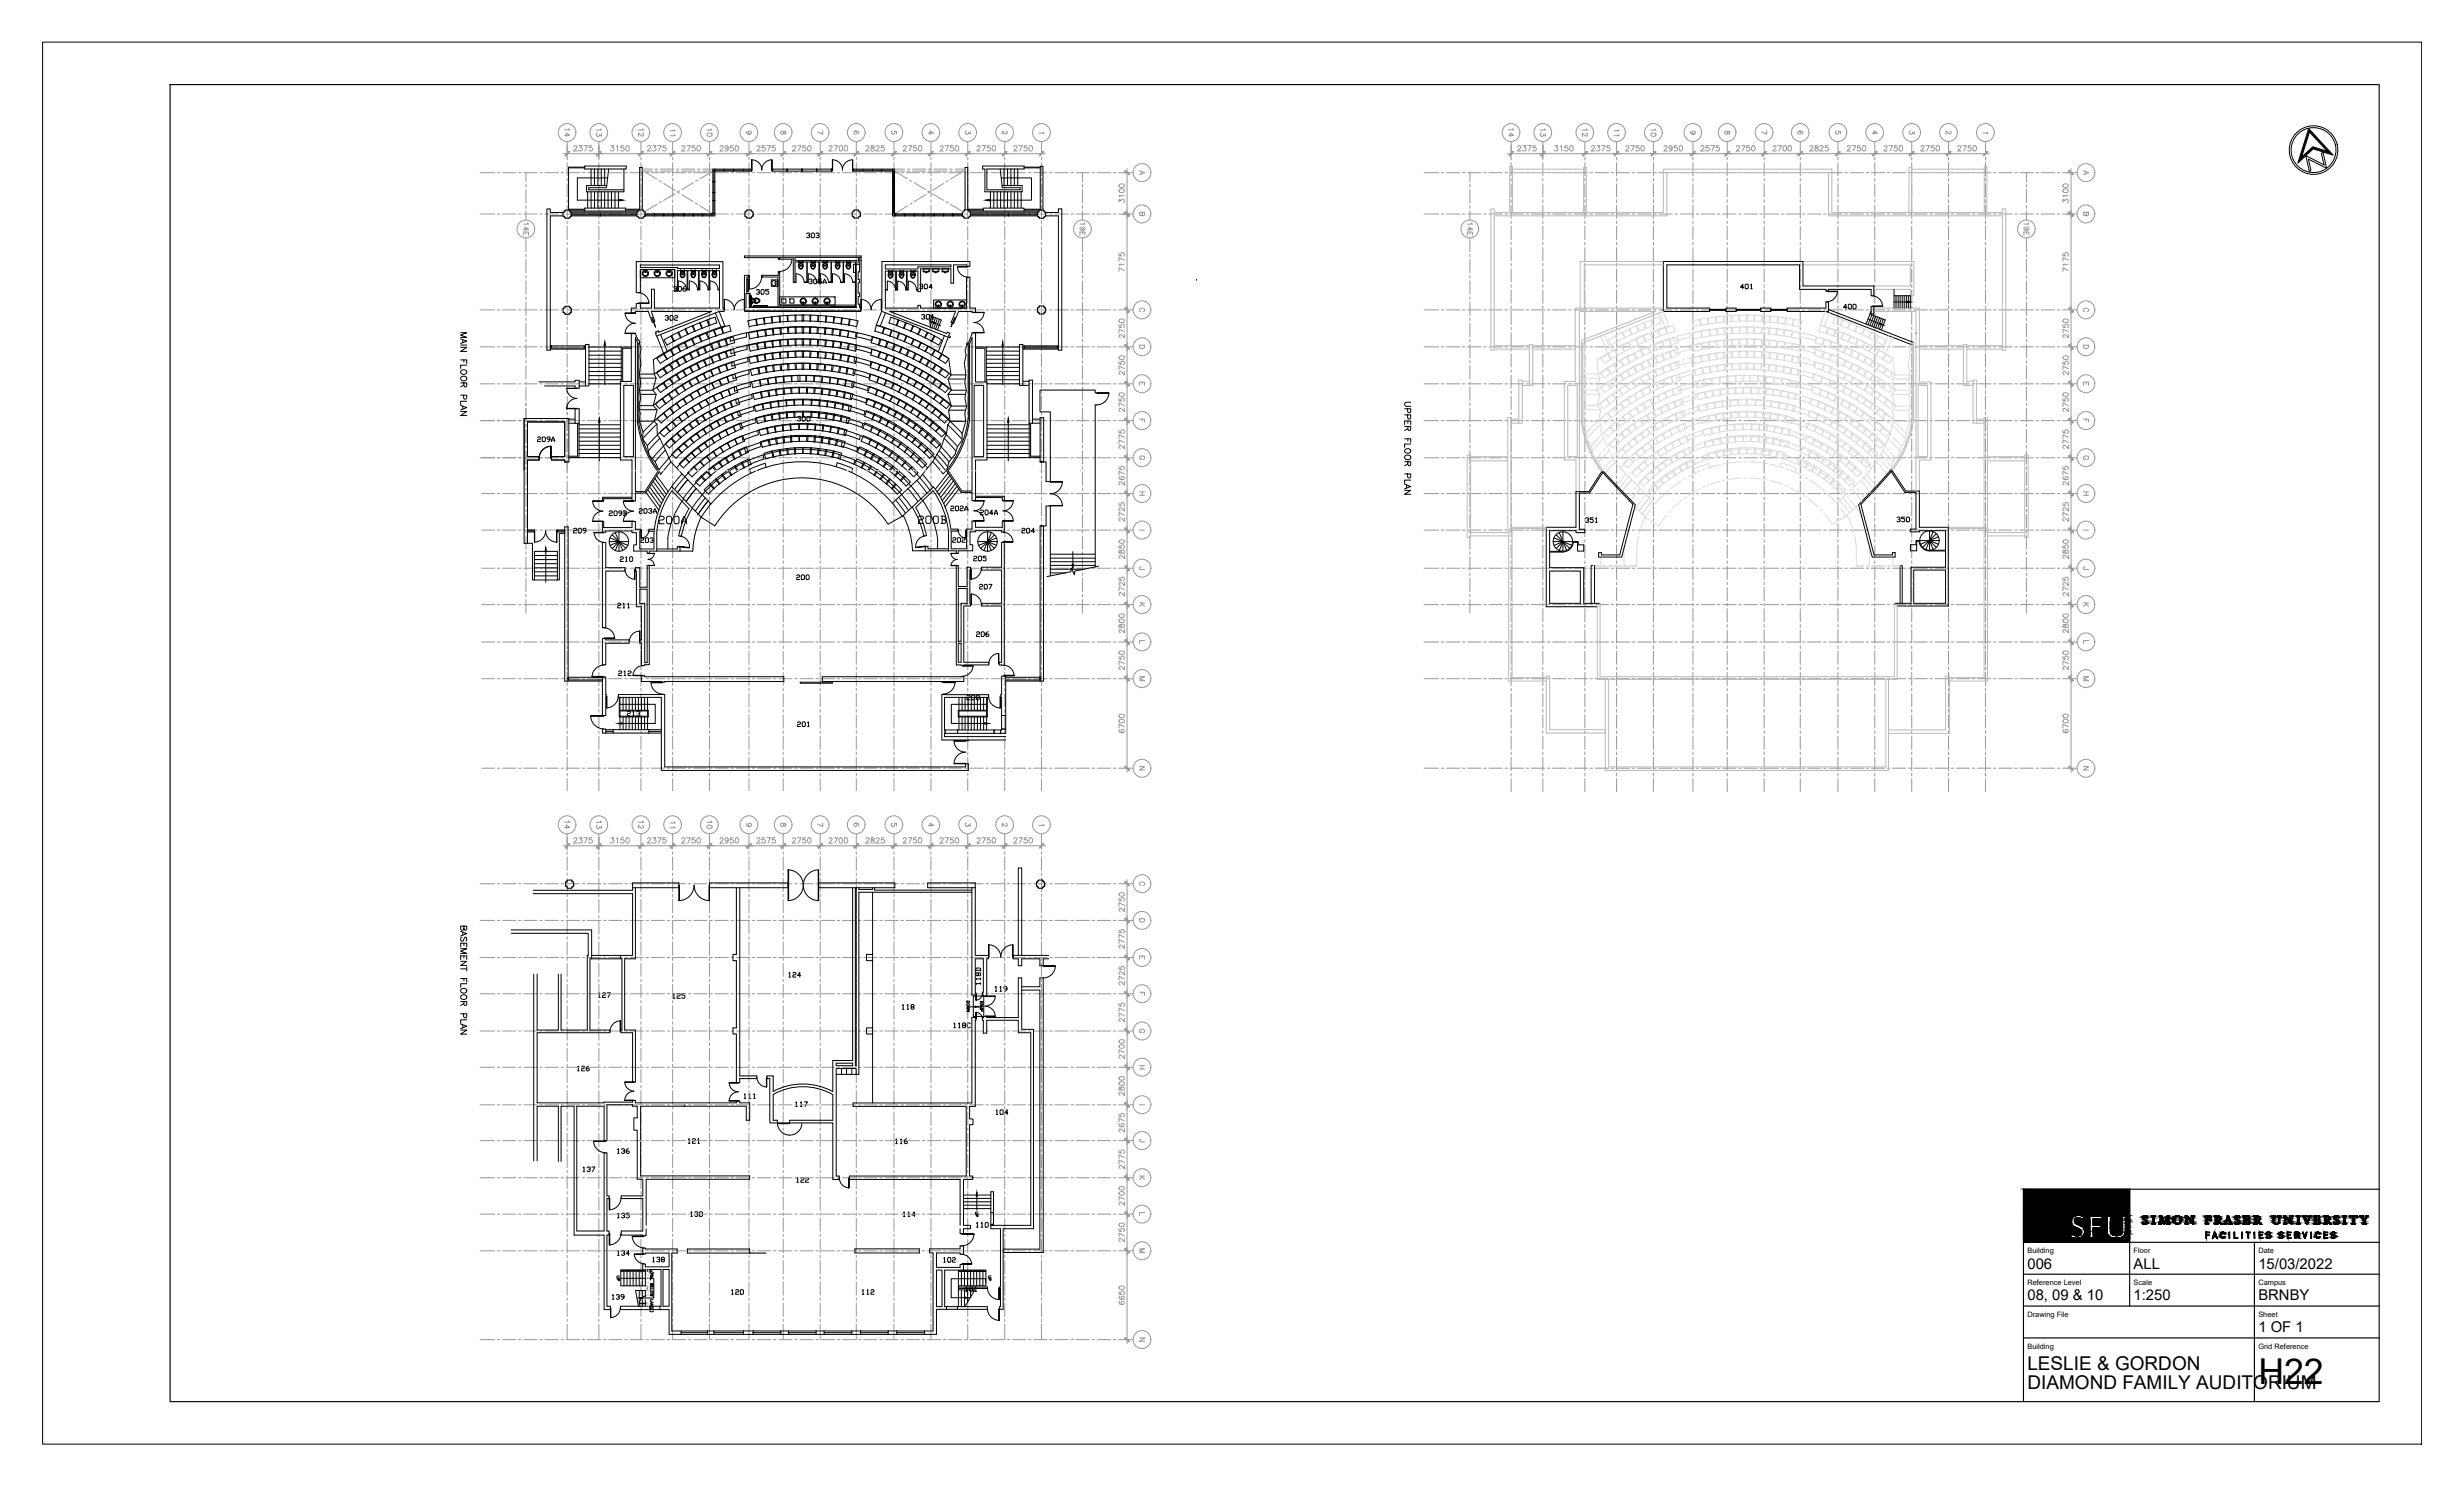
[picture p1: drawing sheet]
<svg xmlns="http://www.w3.org/2000/svg" width="737mm" height="444mm" viewBox="0 0 737 444" stroke-linecap="round" stroke-linejoin="round" font-family="sans-serif">
<defs><g id="words">
<text font-size="10.6" x="675.1" y="413.7">H22</text>
<g font-size="5.7">
<text x="606.1" y="409.5">LESLIE &amp; GORDON</text>
<text x="606.1" y="415.2">DIAMOND FAMILY AUDITORIUM</text>
</g>
<g font-size="4.4">
<text x="606.1" y="379.2">006</text>
<text x="637.8" y="379.2">ALL</text>
<text x="675.1" y="379.2">15/03/2022</text>
<text x="606.1" y="388.7">08, 09 &amp; 10</text>
<text x="637.8" y="388.7">1:250</text>
<text x="675.1" y="388.7">BRNBY</text>
<text x="675.1" y="398.1">1 OF 1</text>
</g>
<g font-size="2.2">
<text x="606.1" y="374.5">Building</text>
<text x="637.8" y="374.5">Floor</text>
<text x="675.1" y="374.5">Date</text>
<text x="606.1" y="384.1">Reference Level</text>
<text x="637.8" y="384.1">Scale</text>
<text x="675.1" y="384.1">Campus</text>
<text x="606.1" y="393.6">Drawing File</text>
<text x="675.1" y="393.6">Sheet</text>
<text x="606.1" y="403.1">Building</text>
<text x="675.1" y="403.1">Grid Reference</text>
</g>
</g></defs>
<!-- layer: FP006_1 Data|RM$TXT -->
<g fill="none" stroke="#000" stroke-width=".3">
<path d="M178.9 297l.3-.2v1.4M178.9 298.2h.6M180.1 297l.3-.2 .7 .2-.3 .4h-.4l-.3 .3v.5h1M181.5 296.8h1l-.7 1.4M201.3 297.2l.2-.2v1.4M201.3 298.4h.4M202.4 297.2l.2-.2h.5l.3 .2-.3 .5-.7 .2v.5h1M204.8 297h-1v.4h.7l.3 .3v.5l-.3 .2h-.5l-.2-.2M235.8 290.9l.3-.2v1.4M235.8 292.1h.5M237 290.9l.2-.2h.5l.3 .2-.3 .5-.7 .2v.5h1M239.4 291.6h-1l.7-.9v1.4"/>
<path d="M291.7 290.3v-.7l.3-.2h.9l.3 .2v.7M291.7 290h1.5M292.4 291l.3-.2 .5 .2v.4l-.3 .3-.5-.3v-.4l-.2-.2-.5 .2v.4l.3 .3 .4-.3M293.2 294h-1.5l.3 .2M293.2 292.6h-1.5l.3 .2M293.2 292.4v.4M293.2 293.8v.4M297.5 295.1l.3-.2v1.4M297.5 296.3h.5M298.9 295.1l.3-.2v1.4M298.9 296.3h.5M301 295.6h-.7l-.2-.3 .2-.4h.5l.2 .2v.7l-.7 .5"/>
<path d="M172.7 318.9l.2-.2v1.4M173.9 318.9l.2-.2 .7 .2-.3 .5h-.4l-.2 .2v.5h.9M175.9 318.7l-.6 .5v.6l.2 .3h.4l.3-.5-.3-.2h-.6M269.8 300.5l.2-.2v1.4M269.8 301.7h.5M271.2 300.5l.2-.2v1.4M271.2 301.7h.5M272.6 301l-.3-.2 .3-.5h.5l.2 .5-.2 .2h-.5l-.3 .5 .8 .2 .2-.2-.2-.5M285.2 306l.2-.2v1.4M285.2 307.2h.4M286.6 306l.2-.2v1.4M286.6 307.2h.4"/>
<path d="M288 306.5l-.3-.2 .3-.5h.4l.3 .2-.3 .5h-.4l-.3 .3 .3 .4h.4l.3-.2-.3-.5M290.1 306l-.3-.2h-.5l-.2 .2v1l.2 .2h.5l.3-.2M172.7 320.1h.4M222.5 327.2l.2-.2v1.4M222.5 328.4h.5M223.9 327.2l.2-.2v1.4M223.9 328.4h.5M225.3 327.2l.2-.2v1.4M225.3 328.4h.5M237.9 329.6l.2-.2v1.4M237.9 330.8h.4M239.3 329.6l.2-.2v1.4"/>
<path d="M239.3 330.8h.4M240.5 329.4h.9l-.7 1.4M297.8 332l.2-.3v1.4M297.8 333.1h.5M299 332l.2-.3h.5l.2 .3v.9l-.2 .2-.7-.2zM301.3 332.7h-.9l.7-1v1.4M174.3 349.1l.3-.3v1.4M174.3 350.2h.5M175.5 349.1l.2-.3 .7 .3v.2l-.4 .2M176.2 349.5l.2 .3-.2 .4h-.5l-.2-.2M176.9 348.8h.9l-.7 1.4M184.6 343.6l.3-.2v1.4"/>
<path d="M184.6 344.8h.5M185.8 343.6l.2-.2 .7 .2v.2l-.4 .3M186.5 344.1l.2 .2-.2 .5h-.5l-.2-.3M187.9 343.4l-.7 .4v.7l.2 .3h.5l.2-.5-.2-.2h-.7M205.8 340.6l.2-.2v1.4M205.8 341.8h.4M207 340.6l.2-.2h.5l.2 .2-.2 .5-.7 .2v.5h.9M208.6 340.6l.2-.2v1.4M208.6 341.8h.5M238.2 352.3l.3-.3v1.4M238.2 353.4h.5M239.4 352.3l.2-.3h.5l.2 .3-.2 .4-.7 .2v.5h.9"/>
<path d="M240.8 352.3l.2-.3h.5l.2 .3-.2 .4-.7 .2v.5h.9M267.8 340.7l.2-.2v1.4M267.8 341.9h.4M269.2 340.7l.2-.2v1.4M269.2 341.9h.4M271 340.5l-.7 .4v.7l.3 .3h.4l.3-.5-.3-.3h-.7M184.6 374.1l.3-.2v1.4M184.6 362.9l.3-.3v1.4M184.6 375.3h.5M184.6 364h.5M185.8 374.1l.2-.2 .7 .2v.2l-.4 .2M185.8 362.9l.2-.3h.5l.2 .5-.4 .3"/>
<path d="M186.5 374.5l.2 .3-.2 .5h-.5l-.2-.3M186.5 363.4l.2 .2-.2 .4-.7-.2M188.1 374.8h-.9l.7-.9v1.4M188.1 362.6h-.9v.5h.7l.2 .3v.4l-.2 .2-.7-.2M195.2 376.1l.2-.3v1.4M195.2 377.2h.4M196.3 376.1l.3-.3h.4l.2 .5-.4 .2M197 376.5l.2 .2-.2 .5-.7-.2M198 376.5l-.3-.2 .3-.5h.4l.2 .5-.2 .2h-.4l-.3 .5 .7 .2 .2-.2-.2-.5M206.5 362.5l.3-.3v1.4M206.5 363.6h.5M207.7 362.5l.2-.3h.5l.2 .3v.2l-.4 .2"/>
<path d="M208.4 362.9l.2 .2-.2 .5-.7-.2M209.3 362.2h.5l.2 .3v.9l-.2 .2-.7-.2v-.9zM270.1 362.5l.2-.2v1.4M270.1 363.7h.5M271.5 362.5l.2-.2v1.4M271.5 363.7h.4M273.6 363.2h-1l.7-.9v1.4M282.2 376.1l.2-.2v1.4M282.2 377.3h.4M283.5 375.9h.5l.2 .2v1l-.2 .2-.7-.2v-1zM284.7 376.1l.2-.2h.5l.2 .2-.2 .5-.7 .2v.5h.9M291.9 365.6l.3-.2v1.4"/>
<path d="M291.9 366.8h.5M293.3 365.6l.3-.2v1.4M293.3 366.8h.5M294.5 365.6l.2-.2 .7 .2v1l-.2 .2h-.5l-.2-.2zM183 387.2l.3-.2v1.4M183 388.4h.5M184.2 387.2l.2-.2h.5l.3 .2v.2l-.5 .3M184.9 387.7l.3 .2-.3 .5-.7-.2M186.6 387.7h-.8l-.2-.3 .2-.4h.5l.3 .2v.7l-.8 .5M218.7 385.8l.2-.3v1.4M218.7 386.9h.5M219.9 385.8l.2-.3h.5l.3 .3-.3 .4-.7 .2v.5h1"/>
<path d="M221.5 385.5h.5l.3 .3v.9l-.3 .2-.7-.2v-.9zM257.8 385.8l.2-.3v1.4M257.8 386.9h.4M259.2 385.8l.2-.3v1.4M259.2 386.9h.5M260.4 385.8l.2-.3h.5l.2 .3-.2 .4-.7 .2v.5h.9M288.7 384.9l.2-.3v1.5M288.7 386.1h.4M289.9 384.9l.2-.3h.5l.2 .3v.9l-.2 .3h-.5l-.2-.3zM291.5 384.9l.2-.3v1.5M291.5 386.1h.5"/>
</g>
<!-- layer: FP006_1 Data|RM -->
<path d="M224.1 374.6h4.8" fill="none" stroke="#000" stroke-width=".34"/>
<!-- layer: FP006_1|SGR -->
<g fill="none" stroke="#989898" stroke-width=".3">
<path d="M169.5 249.2v4.6M169.5 254.6v.8M169.5 256.2v4M179 249.2v4.6M179 254.6v.8M179 256.2v4M191.6 249.2v4.6M191.6 254.6v.8M191.6 256.2v4M201.1 249.2v4.6M201.1 254.6v.8M201.1 256.2v4"/>
<path d="M212.1 249.2v4.6M212.1 254.6v.8M212.1 256.2v4M223.9 249.2v4.6M223.9 254.6v.8M223.9 256.2v4M234.1 249.2v4.6M234.1 254.6v.8M234.1 256.2v4M245.2 249.2v4.6M245.2 254.6v.8M245.2 256.2v4"/>
<path d="M256 249.2v4.6M256 254.6v.8M256 256.2v4M267.3 249.2v4.6M267.3 254.6v.8M267.3 256.2v4M278.3 249.2v4.6M278.3 254.6v.8M278.3 256.2v4M289.3 249.2v4.6M289.3 254.6v.8M289.3 256.2v4"/>
<path d="M300.4 249.2v4.6M300.4 254.6v.8M300.4 256.2v4M311.4 249.2v4.6M311.4 254.6v.8M311.4 256.2v4M143.5 275.1h4.4M143.5 264.2h4.4M148.7 275.1h.7M148.7 264.2h.7M150.2 275.1h4M150.2 264.2h4"/>
<path d="M155 275.1h.8M155 264.2h.8M156.6 275.1h4M156.6 264.2h4M161.4 275.1h.7M161.4 264.2h.7M162.9 275.1h4M162.9 264.2h4M167.7 275.1h.8M167.7 264.2h.8M169.3 275.1h4M169.3 264.2h4"/>
<path d="M169.5 261v.7M169.5 262.5v4M169.5 267.3v.8M169.5 268.9v4M169.5 273.7v.7M169.5 275.2v4M174.1 275.1h.7M174.1 264.2h.7M175.6 275.1h4M175.6 264.2h4M179 261v.7M179 262.5v4"/>
<path d="M179 267.3v.8M179 268.9v4M179 273.7v.7M179 275.2v4M180.4 275.1h.8M180.4 264.2h.8M182 275.1h4M182 264.2h4M186.8 275.1h.7M186.8 264.2h.7M188.3 275.1h4M188.3 264.2h4"/>
<path d="M191.6 261v.7M191.6 262.5v4M191.6 267.3v.8M191.6 268.9v4M191.6 273.7v.7M191.6 275.2v4M193.1 275.1h.8M193.1 264.2h.8M194.7 275.1h4M194.7 264.2h4M199.5 275.1h.7M199.5 264.2h.7"/>
<path d="M201 275.1h4M201 264.2h4M201.1 261v.7M201.1 262.5v4M201.1 267.3v.8M201.1 268.9v4M201.1 273.7v.7M201.1 275.2v4M205.8 275.1h.8M205.8 264.2h.8M207.4 275.1h4M207.4 264.2h4"/>
<path d="M212.1 261v.7M212.1 262.5v4M212.1 267.3v.8M212.1 268.9v4M212.1 273.7v.7M212.1 275.2v4M212.2 275.1h.7M212.2 264.2h.7M213.7 275.1h4M213.7 264.2h4M218.5 275.1h.8M218.5 264.2h.8"/>
<path d="M220.1 275.1h4M220.1 264.2h4M223.9 261v.7M223.9 262.5v4M223.9 267.3v.8M223.9 268.9v4M223.9 273.7v.7M223.9 275.2v4M224.9 275.1h.7M224.9 264.2h.7M226.4 275.1h4M226.4 264.2h4"/>
<path d="M231.2 275.1h.8M231.2 264.2h.8M232.8 275.1h4M232.8 264.2h4M234.1 261v.7M234.1 262.5v4M234.1 267.3v.8M234.1 268.9v4M234.1 273.7v.7M234.1 275.2v4M237.6 275.1h.7M237.6 264.2h.7"/>
<path d="M239.1 275.1h4M239.1 264.2h4M243.9 275.1h.8M243.9 264.2h.8M245.2 261v.7M245.2 262.5v4M245.2 267.3v.8M245.2 268.9v4M245.2 273.7v.7M245.2 275.2v4M245.5 275.1h4M245.5 264.2h4"/>
<path d="M250.3 275.1h.7M250.3 264.2h.7M251.8 275.1h4M251.8 264.2h4M256 261v.7M256 262.5v4M256 267.3v.8M256 268.9v4M256 273.7v.7M256 275.2v4M256.6 275.1h.8M256.6 264.2h.8"/>
<path d="M258.2 275.1h4M258.2 264.2h4M263 275.1h.8M263 264.2h.8M264.5 275.1h4M264.5 264.2h4M267.3 261v.7M267.3 262.5v4M267.3 267.3v.8M267.3 268.9v4M267.3 273.7v.7M267.3 275.2v4"/>
<path d="M269.3 275.1h.8M269.3 264.2h.8M270.9 275.1h4M270.9 264.2h4M275.7 275.1h.8M275.7 264.2h.8M277.2 275.1h4M277.2 264.2h4M278.3 261v.7M278.3 262.5v4M278.3 267.3v.8M278.3 268.9v4"/>
<path d="M278.3 273.7v.7M278.3 275.2v4M282 275.1h.8M282 264.2h.8M283.6 275.1h4M283.6 264.2h4M288.4 275.1h.8M288.4 264.2h.8M289.3 261v.7M289.3 262.5v4M289.3 267.3v.8M289.3 268.9v4"/>
<path d="M289.3 273.7v.7M289.3 275.2v4M289.9 275.1h4M289.9 264.2h4M294.7 275.1h.8M294.7 264.2h.8M296.3 275.1h4M296.3 264.2h4M300.4 261v.7M300.4 262.5v4M300.4 267.3v.8M300.4 268.9v4"/>
<path d="M300.4 273.7v.7M300.4 275.2v4M301.1 275.1h.8M301.1 264.2h.8M302.6 275.1h4M302.6 264.2h4M307.4 275.1h.8M307.4 264.2h.8M309 275.1h4M309 264.2h4M311.4 261v.7M311.4 262.5v4"/>
<path d="M311.4 267.3v.8M311.4 268.9v4M311.4 273.7v.7M311.4 275.2v4M313.8 275.1h.8M313.8 264.2h.8M315.3 275.1h4M315.3 264.2h4M320.1 275.1h.8M320.1 264.2h.8M321.7 275.1h4M321.7 264.2h4"/>
<path d="M326.5 275.1h.8M326.5 264.2h.8M328 275.1h4M328 264.2h4M332.8 275.1h.8M332.8 264.2h.8M334.4 275.1h4.4M334.4 264.2h4.4M143.5 297.1h4.4M143.5 286.2h4.4M148.7 297.1h.7M148.7 286.2h.7"/>
<path d="M150.2 297.1h4M150.2 286.2h4M155 297.1h.8M155 286.2h.8M156.6 297.1h4M156.6 286.2h4M161.4 297.1h.7M161.4 286.2h.7M162.9 297.1h4M162.9 286.2h4M167.7 297.1h.8M167.7 286.2h.8"/>
<path d="M169.3 297.1h4M169.3 286.2h4M169.5 280v.8M169.5 281.6v4M169.5 286.4v.7M169.5 287.9v4M169.5 292.7v.8M169.5 294.3v4M169.5 299.1v.7M174.1 297.1h.7M174.1 286.2h.7M175.6 297.1h4"/>
<path d="M175.6 286.2h4M179 280v.8M179 281.6v4M179 286.4v.7M179 287.9v4M179 292.7v.8M179 294.3v4M179 299.1v.7M180.4 297.1h.8M180.4 286.2h.8M182 297.1h4M182 286.2h4"/>
<path d="M186.8 297.1h.7M186.8 286.2h.7M188.3 297.1h4M188.3 286.2h4M191.6 280v.8M191.6 281.6v4M191.6 286.4v.7M191.6 287.9v4M191.6 292.7v.8M191.6 294.3v4M191.6 299.1v.7M193.1 297.1h.8"/>
<path d="M193.1 286.2h.8M194.7 297.1h4M194.7 286.2h4M199.5 297.1h.7M199.5 286.2h.7M201 297.1h4M201 286.2h4M201.1 280v.8M201.1 281.6v4M201.1 286.4v.7M201.1 287.9v4M201.1 292.7v.8"/>
<path d="M201.1 294.3v4M201.1 299.1v.7M205.8 297.1h.8M205.8 286.2h.8M207.4 297.1h4M207.4 286.2h4M212.1 280v.8M212.1 281.6v4M212.1 286.4v.7M212.1 287.9v4M212.1 292.7v.8M212.1 294.3v4"/>
<path d="M212.1 299.1v.7M212.2 297.1h.7M212.2 286.2h.7M213.7 297.1h4M213.7 286.2h4M218.5 297.1h.8M218.5 286.2h.8M220.1 297.1h4M220.1 286.2h4M223.9 280v.8M223.9 281.6v4M223.9 286.4v.7"/>
<path d="M223.9 287.9v4M223.9 292.7v.8M223.9 294.3v4M223.9 299.1v.7M224.9 297.1h.7M224.9 286.2h.7M226.4 297.1h4M226.4 286.2h4M231.2 297.1h.8M231.2 286.2h.8M232.8 297.1h4M232.8 286.2h4"/>
<path d="M234.1 280v.8M234.1 281.6v4M234.1 286.4v.7M234.1 287.9v4M234.1 292.7v.8M234.1 294.3v4M234.1 299.1v.7M237.6 297.1h.7M237.6 286.2h.7M239.1 297.1h4M239.1 286.2h4M243.9 297.1h.8"/>
<path d="M243.9 286.2h.8M245.2 280v.8M245.2 281.6v4M245.2 286.4v.7M245.2 287.9v4M245.2 292.7v.8M245.2 294.3v4M245.2 299.1v.7M245.5 297.1h4M245.5 286.2h4M250.3 297.1h.7M250.3 286.2h.7"/>
<path d="M251.8 297.1h4M251.8 286.2h4M256 280v.8M256 281.6v4M256 286.4v.7M256 287.9v4M256 292.7v.8M256 294.3v4M256 299.1v.7M256.6 297.1h.8M256.6 286.2h.8M258.2 297.1h4"/>
<path d="M258.2 286.2h4M263 297.1h.8M263 286.2h.8M264.5 297.1h4M264.5 286.2h4M267.3 280v.8M267.3 281.6v4M267.3 286.4v.7M267.3 287.9v4M267.3 292.7v.8M267.3 294.3v4M267.3 299.1v.7"/>
<path d="M269.3 297.1h.8M269.3 286.2h.8M270.9 297.1h4M270.9 286.2h4M275.7 297.1h.8M275.7 286.2h.8M277.2 297.1h4M277.2 286.2h4M278.3 280v.8M278.3 281.6v4M278.3 286.4v.7M278.3 287.9v4"/>
<path d="M278.3 292.7v.8M278.3 294.3v4M278.3 299.1v.7M282 297.1h.8M282 286.2h.8M283.6 297.1h4M283.6 286.2h4M288.4 297.1h.8M288.4 286.2h.8M289.3 280v.8M289.3 281.6v4M289.3 286.4v.7"/>
<path d="M289.3 287.9v4M289.3 292.7v.8M289.3 294.3v4M289.3 299.1v.7M289.9 297.1h4M289.9 286.2h4M294.7 297.1h.8M294.7 286.2h.8M296.3 297.1h4M296.3 286.2h4M300.4 280v.8M300.4 281.6v4"/>
<path d="M300.4 286.4v.7M300.4 287.9v4M300.4 292.7v.8M300.4 294.3v4M300.4 299.1v.7M301.1 297.1h.8M301.1 286.2h.8M302.6 297.1h4M302.6 286.2h4M307.4 297.1h.8M307.4 286.2h.8M309 297.1h4"/>
<path d="M309 286.2h4M311.4 280v.8M311.4 281.6v4M311.4 286.4v.7M311.4 287.9v4M311.4 292.7v.8M311.4 294.3v4M311.4 299.1v.7M313.8 297.1h.8M313.8 286.2h.8M315.3 297.1h4M315.3 286.2h4"/>
<path d="M320.1 297.1h.8M320.1 286.2h.8M321.7 297.1h4M321.7 286.2h4M326.5 297.1h.8M326.5 286.2h.8M328 297.1h4M328 286.2h4M332.8 297.1h.8M332.8 286.2h.8M334.4 297.1h4.4M334.4 286.2h4.4"/>
<path d="M143.5 319h4.4M143.5 308.2h4.4M148.7 319h.7M148.7 308.2h.7M150.2 319h4M150.2 308.2h4M155 319h.8M155 308.2h.8M156.6 319h4M156.6 308.2h4M161.4 319h.7M161.4 308.2h.7"/>
<path d="M162.9 319h4M162.9 308.2h4M167.7 319h.8M167.7 308.2h.8M169.3 319h4M169.3 308.2h4M169.5 300.6v4M169.5 305.4v.8M169.5 307v4M169.5 311.8v.7M169.5 313.3v4M169.5 318.1v.8"/>
<path d="M169.5 319.7v4M174.1 319h.7M174.1 308.2h.7M175.6 319h4M175.6 308.2h4M179 300.6v4M179 305.4v.8M179 307v4M179 311.8v.7M179 313.3v4M179 318.1v.8M179 319.7v4"/>
<path d="M180.4 319h.8M180.4 308.2h.8M182 319h4M182 308.2h4M186.8 319h.7M186.8 308.2h.7M188.3 319h4M188.3 308.2h4M191.6 300.6v4M191.6 305.4v.8M191.6 307v4M191.6 311.8v.7"/>
<path d="M191.6 313.3v4M191.6 318.1v.8M191.6 319.7v4M193.1 319h.8M193.1 308.2h.8M194.7 319h4M194.7 308.2h4M199.5 319h.7M199.5 308.2h.7M201 319h4M201 308.2h4M201.1 300.6v4"/>
<path d="M201.1 305.4v.8M201.1 307v4M201.1 311.8v.7M201.1 313.3v4M201.1 318.1v.8M201.1 319.7v4M205.8 319h.8M205.8 308.2h.8M207.4 319h4M207.4 308.2h4M212.1 300.6v4M212.1 305.4v.8"/>
<path d="M212.1 307v4M212.1 311.8v.7M212.1 313.3v4M212.1 318.1v.8M212.1 319.7v4M212.2 319h.7M212.2 308.2h.7M213.7 319h4M213.7 308.2h4M218.5 319h.8M218.5 308.2h.8M220.1 319h4"/>
<path d="M220.1 308.2h4M223.9 300.6v4M223.9 305.4v.8M223.9 307v4M223.9 311.8v.7M223.9 313.3v4M223.9 318.1v.8M223.9 319.7v4M224.9 319h.7M224.9 308.2h.7M226.4 319h4M226.4 308.2h4"/>
<path d="M231.2 319h.8M231.2 308.2h.8M232.8 319h4M232.8 308.2h4M234.1 300.6v4M234.1 305.4v.8M234.1 307v4M234.1 311.8v.7M234.1 313.3v4M234.1 318.1v.8M234.1 319.7v4M237.6 319h.7"/>
<path d="M237.6 308.2h.7M239.1 319h4M239.1 308.2h4M243.9 319h.8M243.9 308.2h.8M245.2 300.6v4M245.2 305.4v.8M245.2 307v4M245.2 311.8v.7M245.2 313.3v4M245.2 318.1v.8M245.2 319.7v4"/>
<path d="M245.5 319h4M245.5 308.2h4M250.3 319h.7M250.3 308.2h.7M251.8 319h4M251.8 308.2h4M256 300.6v4M256 305.4v.8M256 307v4M256 311.8v.7M256 313.3v4M256 318.1v.8"/>
<path d="M256 319.7v4M256.6 319h.8M256.6 308.2h.8M258.2 319h4M258.2 308.2h4M263 319h.8M263 308.2h.8M264.5 319h4M264.5 308.2h4M267.3 300.6v4M267.3 305.4v.8M267.3 307v4"/>
<path d="M267.3 311.8v.7M267.3 313.3v4M267.3 318.1v.8M267.3 319.7v4M269.3 319h.8M269.3 308.2h.8M270.9 319h4M270.9 308.2h4M275.7 319h.8M275.7 308.2h.8M277.2 319h4M277.2 308.2h4"/>
<path d="M278.3 300.6v4M278.3 305.4v.8M278.3 307v4M278.3 311.8v.7M278.3 313.3v4M278.3 318.1v.8M278.3 319.7v4M282 319h.8M282 308.2h.8M283.6 319h4M283.6 308.2h4M288.4 319h.8"/>
<path d="M288.4 308.2h.8M289.3 300.6v4M289.3 305.4v.8M289.3 307v4M289.3 311.8v.7M289.3 313.3v4M289.3 318.1v.8M289.3 319.7v4M289.9 319h4M289.9 308.2h4M294.7 319h.8M294.7 308.2h.8"/>
<path d="M296.3 319h4M296.3 308.2h4M300.4 300.6v4M300.4 305.4v.8M300.4 307v4M300.4 311.8v.7M300.4 313.3v4M300.4 318.1v.8M300.4 319.7v4M301.1 319h.8M301.1 308.2h.8M302.6 319h4"/>
<path d="M302.6 308.2h4M307.4 319h.8M307.4 308.2h.8M309 319h4M309 308.2h4M311.4 300.6v4M311.4 305.4v.8M311.4 307v4M311.4 311.8v.7M311.4 313.3v4M311.4 318.1v.8M311.4 319.7v4"/>
<path d="M313.8 319h.8M313.8 308.2h.8M315.3 319h4M315.3 308.2h4M320.1 319h.8M320.1 308.2h.8M321.7 319h4M321.7 308.2h4M326.5 319h.8M326.5 308.2h.8M328 319h4M328 308.2h4"/>
<path d="M332.8 319h.8M332.8 308.2h.8M334.4 319h4.4M334.4 308.2h4.4M143.5 330.3h4.4M148.7 330.3h.7M150.2 330.3h4M155 330.3h.8M156.6 330.3h4M161.4 330.3h.7M162.9 330.3h4M167.7 330.3h.8"/>
<path d="M169.3 330.3h4M169.5 324.5v.7M169.5 326v4M169.5 330.8v.8M169.5 332.4v4M169.5 337.2v.7M169.5 338.7v4M174.1 330.3h.7M175.6 330.3h4M179 324.5v.7M179 326v4M179 330.8v.8"/>
<path d="M179 332.4v4M179 337.2v.7M179 338.7v4M180.4 330.3h.8M182 330.3h4M186.8 330.3h.7M188.3 330.3h4M191.6 324.5v.7M191.6 326v4M191.6 330.8v.8M191.6 332.4v4M191.6 337.2v.7"/>
<path d="M191.6 338.7v4M193.1 330.3h.8M194.7 330.3h4M199.5 330.3h.7M201 330.3h4M201.1 324.5v.7M201.1 326v4M201.1 330.8v.8M201.1 332.4v4M201.1 337.2v.7M201.1 338.7v4M205.8 330.3h.8"/>
<path d="M207.4 330.3h4M212.1 324.5v.7M212.1 326v4M212.1 330.8v.8M212.1 332.4v4M212.1 337.2v.7M212.1 338.7v4M212.2 330.3h.7M213.7 330.3h4M218.5 330.3h.8M220.1 330.3h4M223.9 324.5v.7"/>
<path d="M223.9 326v4M223.9 330.8v.8M223.9 332.4v4M223.9 337.2v.7M223.9 338.7v4M224.9 330.3h.7M226.4 330.3h4M231.2 330.3h.8M232.8 330.3h4M234.1 324.5v.7M234.1 326v4M234.1 330.8v.8"/>
<path d="M234.1 332.4v4M234.1 337.2v.7M234.1 338.7v4M237.6 330.3h.7M239.1 330.3h4M243.9 330.3h.8M245.2 324.5v.7M245.2 326v4M245.2 330.8v.8M245.2 332.4v4M245.2 337.2v.7M245.2 338.7v4"/>
<path d="M245.5 330.3h4M250.3 330.3h.7M251.8 330.3h4M256 324.5v.7M256 326v4M256 330.8v.8M256 332.4v4M256 337.2v.7M256 338.7v4M256.6 330.3h.8M258.2 330.3h4M263 330.3h.8"/>
<path d="M264.5 330.3h4M267.3 324.5v.7M267.3 326v4M267.3 330.8v.8M267.3 332.4v4M267.3 337.2v.7M267.3 338.7v4M269.3 330.3h.8M270.9 330.3h4M275.7 330.3h.8M277.2 330.3h4M278.3 324.5v.7"/>
<path d="M278.3 326v4M278.3 330.8v.8M278.3 332.4v4M278.3 337.2v.7M278.3 338.7v4M282 330.3h.8M283.6 330.3h4M288.4 330.3h.8M289.3 324.5v.7M289.3 326v4M289.3 330.8v.8M289.3 332.4v4"/>
<path d="M289.3 337.2v.7M289.3 338.7v4M289.9 330.3h4M294.7 330.3h.8M296.3 330.3h4M300.4 324.5v.7M300.4 326v4M300.4 330.8v.8M300.4 332.4v4M300.4 337.2v.7M300.4 338.7v4M301.1 330.3h.8"/>
<path d="M302.6 330.3h4M307.4 330.3h.8M309 330.3h4M311.4 324.5v.7M311.4 326v4M311.4 330.8v.8M311.4 332.4v4M311.4 337.2v.7M311.4 338.7v4M313.8 330.3h.8M315.3 330.3h4M320.1 330.3h.8"/>
<path d="M321.7 330.3h4M326.5 330.3h.8M328 330.3h4M332.8 330.3h.8M334.4 330.3h4.4M143.5 352.1h4.4M143.5 341h4.4M148.7 352.1h.7M148.7 341h.7M150.2 352.1h4M150.2 341h4M155 352.1h.8"/>
<path d="M155 341h.8M156.6 352.1h4M156.6 341h4M161.4 352.1h.7M161.4 341h.7M162.9 352.1h4M162.9 341h4M167.7 352.1h.8M167.7 341h.8M169.3 352.1h4M169.3 341h4M169.5 343.5v.8"/>
<path d="M169.5 345.1v4M169.5 349.9v.7M169.5 351.4v4M169.5 356.2v.8M169.5 357.8v4M174.1 352.1h.7M174.1 341h.7M175.6 352.1h4M175.6 341h4M179 343.5v.8M179 345.1v4M179 349.9v.7"/>
<path d="M179 351.4v4M179 356.2v.8M179 357.8v4M180.4 352.1h.8M180.4 341h.8M182 352.1h4M182 341h4M186.8 352.1h.7M186.8 341h.7M188.3 352.1h4M188.3 341h4M191.6 343.5v.8"/>
<path d="M191.6 345.1v4M191.6 349.9v.7M191.6 351.4v4M191.6 356.2v.8M191.6 357.8v4M193.1 352.1h.8M193.1 341h.8M194.7 352.1h4M194.7 341h4M199.5 352.1h.7M199.5 341h.7M201 352.1h4"/>
<path d="M201 341h4M201.1 343.5v.8M201.1 345.1v4M201.1 349.9v.7M201.1 351.4v4M201.1 356.2v.8M201.1 357.8v4M205.8 352.1h.8M205.8 341h.8M207.4 352.1h4M207.4 341h4M212.1 343.5v.8"/>
<path d="M212.1 345.1v4M212.1 349.9v.7M212.1 351.4v4M212.1 356.2v.8M212.1 357.8v4M212.2 352.1h.7M212.2 341h.7M213.7 352.1h4M213.7 341h4M218.5 352.1h.8M218.5 341h.8M220.1 352.1h4"/>
<path d="M220.1 341h4M223.9 343.5v.8M223.9 345.1v4M223.9 349.9v.7M223.9 351.4v4M223.9 356.2v.8M223.9 357.8v4M224.9 352.1h.7M224.9 341h.7M226.4 352.1h4M226.4 341h4M231.2 352.1h.8"/>
<path d="M231.2 341h.8M232.8 352.1h4M232.8 341h4M234.1 343.5v.8M234.1 345.1v4M234.1 349.9v.7M234.1 351.4v4M234.1 356.2v.8M234.1 357.8v4M237.6 352.1h.7M237.6 341h.7M239.1 352.1h4"/>
<path d="M239.1 341h4M243.9 352.1h.8M243.9 341h.8M245.2 343.5v.8M245.2 345.1v4M245.2 349.9v.7M245.2 351.4v4M245.2 356.2v.8M245.2 357.8v4M245.5 352.1h4M245.5 341h4M250.3 352.1h.7"/>
<path d="M250.3 341h.7M251.8 352.1h4M251.8 341h4M256 343.5v.8M256 345.1v4M256 349.9v.7M256 351.4v4M256 356.2v.8M256 357.8v4M256.6 352.1h.8M256.6 341h.8M258.2 352.1h4"/>
<path d="M258.2 341h4M263 352.1h.8M263 341h.8M264.5 352.1h4M264.5 341h4M267.3 343.5v.8M267.3 345.1v4M267.3 349.9v.7M267.3 351.4v4M267.3 356.2v.8M267.3 357.8v4M269.3 352.1h.8"/>
<path d="M269.3 341h.8M270.9 352.1h4M270.9 341h4M275.7 352.1h.8M275.7 341h.8M277.2 352.1h4M277.2 341h4M278.3 343.5v.8M278.3 345.1v4M278.3 349.9v.7M278.3 351.4v4M278.3 356.2v.8"/>
<path d="M278.3 357.8v4M282 352.1h.8M282 341h.8M283.6 352.1h4M283.6 341h4M288.4 352.1h.8M288.4 341h.8M289.3 343.5v.8M289.3 345.1v4M289.3 349.9v.7M289.3 351.4v4M289.3 356.2v.8"/>
<path d="M289.3 357.8v4M289.9 352.1h4M289.9 341h4M294.7 352.1h.8M294.7 341h.8M296.3 352.1h4M296.3 341h4M300.4 343.5v.8M300.4 345.1v4M300.4 349.9v.7M300.4 351.4v4M300.4 356.2v.8"/>
<path d="M300.4 357.8v4M301.1 352.1h.8M301.1 341h.8M302.6 352.1h4M302.6 341h4M307.4 352.1h.8M307.4 341h.8M309 352.1h4M309 341h4M311.4 343.5v.8M311.4 345.1v4M311.4 349.9v.7"/>
<path d="M311.4 351.4v4M311.4 356.2v.8M311.4 357.8v4M313.8 352.1h.8M313.8 341h.8M315.3 352.1h4M315.3 341h4M320.1 352.1h.8M320.1 341h.8M321.7 352.1h4M321.7 341h4M326.5 352.1h.8"/>
<path d="M326.5 341h.8M328 352.1h4M328 341h4M332.8 352.1h.8M332.8 341h.8M334.4 352.1h4.4M334.4 341h4.4M143.5 373.9h4.4M143.5 362.9h4.4M148.7 373.9h.7M148.7 362.9h.7M150.2 373.9h4"/>
<path d="M150.2 362.9h4M155 373.9h.8M155 362.9h.8M156.6 373.9h4M156.6 362.9h4M161.4 373.9h.7M161.4 362.9h.7M162.9 373.9h4M162.9 362.9h4M167.7 373.9h.8M167.7 362.9h.8M169.3 373.9h4"/>
<path d="M169.3 362.9h4M169.5 362.6v.7M169.5 364.1v4M169.5 368.9v.8M169.5 370.5v4M169.5 375.3v.7M169.5 376.8v4M174.1 373.9h.7M174.1 362.9h.7M175.6 373.9h4M175.6 362.9h4M179 362.6v.7"/>
<path d="M179 364.1v4M179 368.9v.8M179 370.5v4M179 375.3v.7M179 376.8v4M180.4 373.9h.8M180.4 362.9h.8M182 373.9h4M182 362.9h4M186.8 373.9h.7M186.8 362.9h.7M188.3 373.9h4"/>
<path d="M188.3 362.9h4M191.6 362.6v.7M191.6 364.1v4M191.6 368.9v.8M191.6 370.5v4M191.6 375.3v.7M191.6 376.8v4M193.1 373.9h.8M193.1 362.9h.8M194.7 373.9h4M194.7 362.9h4M199.5 373.9h.7"/>
<path d="M199.5 362.9h.7M201 373.9h4M201 362.9h4M201.1 362.6v.7M201.1 364.1v4M201.1 368.9v.8M201.1 370.5v4M201.1 375.3v.7M201.1 376.8v4M205.8 373.9h.8M205.8 362.9h.8M207.4 373.9h4"/>
<path d="M207.4 362.9h4M212.1 362.6v.7M212.1 364.1v4M212.1 368.9v.8M212.1 370.5v4M212.1 375.3v.7M212.1 376.8v4M212.2 373.9h.7M212.2 362.9h.7M213.7 373.9h4M213.7 362.9h4M218.5 373.9h.8"/>
<path d="M218.5 362.9h.8M220.1 373.9h4M220.1 362.9h4M223.9 362.6v.7M223.9 364.1v4M223.9 368.9v.8M223.9 370.5v4M223.9 375.3v.7M223.9 376.8v4M224.9 373.9h.7M224.9 362.9h.7M226.4 373.9h4"/>
<path d="M226.4 362.9h4M231.2 373.9h.8M231.2 362.9h.8M232.8 373.9h4M232.8 362.9h4M234.1 362.6v.7M234.1 364.1v4M234.1 368.9v.8M234.1 370.5v4M234.1 375.3v.7M234.1 376.8v4M237.6 373.9h.7"/>
<path d="M237.6 362.9h.7M239.1 373.9h4M239.1 362.9h4M243.9 373.9h.8M243.9 362.9h.8M245.2 362.6v.7M245.2 364.1v4M245.2 368.9v.8M245.2 370.5v4M245.2 375.3v.7M245.2 376.8v4M245.5 373.9h4"/>
<path d="M245.5 362.9h4M250.3 373.9h.7M250.3 362.9h.7M251.8 373.9h4M251.8 362.9h4M256 362.6v.7M256 364.1v4M256 368.9v.8M256 370.5v4M256 375.3v.7M256 376.8v4M256.6 373.9h.8"/>
<path d="M256.6 362.9h.8M258.2 373.9h4M258.2 362.9h4M263 373.9h.8M263 362.9h.8M264.5 373.9h4M264.5 362.9h4M267.3 362.6v.7M267.3 364.1v4M267.3 368.9v.8M267.3 370.5v4M267.3 375.3v.7"/>
<path d="M267.3 376.8v4M269.3 373.9h.8M269.3 362.9h.8M270.9 373.9h4M270.9 362.9h4M275.7 373.9h.8M275.7 362.9h.8M277.2 373.9h4M277.2 362.9h4M278.3 362.6v.7M278.3 364.1v4M278.3 368.9v.8"/>
<path d="M278.3 370.5v4M278.3 375.3v.7M278.3 376.8v4M282 373.9h.8M282 362.9h.8M283.6 373.9h4M283.6 362.9h4M288.4 373.9h.8M288.4 362.9h.8M289.3 362.6v.7M289.3 364.1v4M289.3 368.9v.8"/>
<path d="M289.3 370.5v4M289.3 375.3v.7M289.3 376.8v4M289.9 373.9h4M289.9 362.9h4M294.7 373.9h.8M294.7 362.9h.8M296.3 373.9h4M296.3 362.9h4M300.4 362.6v.7M300.4 364.1v4M300.4 368.9v.8"/>
<path d="M300.4 370.5v4M300.4 375.3v.7M300.4 376.8v4M301.1 373.9h.8M301.1 362.9h.8M302.6 373.9h4M302.6 362.9h4M307.4 373.9h.8M307.4 362.9h.8M309 373.9h4M309 362.9h4M311.4 362.6v.7"/>
<path d="M311.4 364.1v4M311.4 368.9v.8M311.4 370.5v4M311.4 375.3v.7M311.4 376.8v4M313.8 373.9h.8M313.8 362.9h.8M315.3 373.9h4M315.3 362.9h4M320.1 373.9h.8M320.1 362.9h.8M321.7 373.9h4"/>
<path d="M321.7 362.9h4M326.5 373.9h.8M326.5 362.9h.8M328 373.9h4M328 362.9h4M332.8 373.9h.8M332.8 362.9h.8M334.4 373.9h4.4M334.4 362.9h4.4M169.5 381.6v.8M169.5 383.2v4M169.5 388v.7"/>
<path d="M169.5 389.5v4M169.5 394.3v.8M169.5 395.9v4.5M179 381.6v.8M179 383.2v4M179 388v.7M179 389.5v4M179 394.3v.8M179 395.9v4.5M191.6 381.6v.8M191.6 383.2v4M191.6 388v.7"/>
<path d="M191.6 389.5v4M191.6 394.3v.8M191.6 395.9v4.5M201.1 381.6v.8M201.1 383.2v4M201.1 388v.7M201.1 389.5v4M201.1 394.3v.8M201.1 395.9v4.5M212.1 381.6v.8M212.1 383.2v4M212.1 388v.7"/>
<path d="M212.1 389.5v4M212.1 394.3v.8M212.1 395.9v4.5M223.9 381.6v.8M223.9 383.2v4M223.9 388v.7M223.9 389.5v4M223.9 394.3v.8M223.9 395.9v4.5M234.1 381.6v.8M234.1 383.2v4M234.1 388v.7"/>
<path d="M234.1 389.5v4M234.1 394.3v.8M234.1 395.9v4.5M245.2 381.6v.8M245.2 383.2v4M245.2 388v.7M245.2 389.5v4M245.2 394.3v.8M245.2 395.9v4.5M256 381.6v.8M256 383.2v4M256 388v.7"/>
<path d="M256 389.5v4M256 394.3v.8M256 395.9v4.5M267.3 381.6v.8M267.3 383.2v4M267.3 388v.7M267.3 389.5v4M267.3 394.3v.8M267.3 395.9v4.5M278.3 381.6v.8M278.3 383.2v4M278.3 388v.7"/>
<path d="M278.3 389.5v4M278.3 394.3v.8M278.3 395.9v4.5M289.3 381.6v.8M289.3 383.2v4M289.3 388v.7M289.3 389.5v4M289.3 394.3v.8M289.3 395.9v4.5M300.4 381.6v.8M300.4 383.2v4M300.4 388v.7"/>
<path d="M300.4 389.5v4M300.4 394.3v.8M300.4 395.9v4.5M311.4 381.6v.8M311.4 383.2v4M311.4 388v.7M311.4 389.5v4M311.4 394.3v.8M311.4 395.9v4.5M143.5 400.4h4.4M148.7 400.4h.7M150.2 400.4h4"/>
<path d="M155 400.4h.8M156.6 400.4h4M161.4 400.4h.7M162.9 400.4h4M167.7 400.4h.8M169.3 400.4h4M174.1 400.4h.7M175.6 400.4h4M180.4 400.4h.8M182 400.4h4M186.8 400.4h.7M188.3 400.4h4"/>
<path d="M193.1 400.4h.8M194.7 400.4h4M199.5 400.4h.7M201 400.4h4M205.8 400.4h.8M207.4 400.4h4M212.2 400.4h.7M213.7 400.4h4M218.5 400.4h.8M220.1 400.4h4M224.9 400.4h.7M226.4 400.4h4"/>
<path d="M231.2 400.4h.8M232.8 400.4h4M237.6 400.4h.7M239.1 400.4h4M243.9 400.4h.8M245.5 400.4h4M250.3 400.4h.7M251.8 400.4h4M256.6 400.4h.8M258.2 400.4h4M263 400.4h.8M264.5 400.4h4"/>
<path d="M269.3 400.4h.8M270.9 400.4h4M275.7 400.4h.8M277.2 400.4h4M282 400.4h.8M283.6 400.4h4M288.4 400.4h.8M289.9 400.4h4M294.7 400.4h.8M296.3 400.4h4M301.1 400.4h.8M302.6 400.4h4"/>
<path d="M307.4 400.4h.8M309 400.4h4M313.8 400.4h.8M315.3 400.4h4M320.1 400.4h.8M321.7 400.4h4M326.5 400.4h.8M328 400.4h4M332.8 400.4h.8M334.4 400.4h4.4"/>
</g>
<!-- layer: FP006_1|SGRID -->
<g fill="none" stroke="#989898" stroke-width=".3">
<path d="M168.8 247.3h1.5l-1-.7v1.1M170.1 245.4l.2 .4h-1.5M178.6 246.6a.5 .5 0 0 0-.2 .9 .5 .5 0 0 0 .8-.3l.6 .4v-.8M179.5 245.4l.3 .4h-1.5M192 246.7l.3 .2 .1 .4-.5 .3-1.1-1v1.1M192.1 245.4l.3 .4h-1.6M201.5 245.6l.3 .4h-1.5M201.5 247.1l.3 .4h-1.5M211.4 246.9a.78 .78 0 0 1 .9-.3 .78 .78 0 0 1 .5 .9 .77 .77 0 0 1-.9 .2 .77 .77 0 0 1-.5-.8zM212.6 245.4l.3 .4h-1.6M223.4 246.1l-.2 .1a.74 .74 0 0 0 .6 .9 .74 .74 0 0 0 .9-.5 .48 .48 0 0 0-.5-.5 .48 .48 0 0 0-.5 .4 .48 .48 0 0 0 .5 .5M233.5 246.2l.6-.1 .3 .8h.5v-.7l-.3-.1-.5 .9-.4 .1-.3-.4z"/>
<path d="M246 246.1v1l-1.6-.8M255.7 246.1a.48 .48 0 0 1 .5 .5 .48 .48 0 0 1-.7 .4 .48 .48 0 0 1-.2-.7 .71 .71 0 0 1 .9-.3 .71 .71 0 0 1 .3 .9M266.8 246.1a.55 .55 0 0 0-.2 .8 .55 .55 0 0 0 .8 0 .55 .55 0 0 0 0-.8l.6 .1v.7M277.5 246.7h1.6l-1.1-.7v1.1M288.8 246.1a.5 .5 0 0 0-.1 .8 .5 .5 0 0 0 .8-.3l.6 .4v-.8M300.7 246.1l.4 .3-.3 .6-1.2-.9v1M311.8 246.4l.3 .3h-1.5M340.7 274.6h1.5v.5a.82 .82 0 0 1-.8 .6 .82 .82 0 0 1-.7-.6zM341 264.7a.62 .62 0 0 1-.3-.8 .62 .62 0 0 1 .9-.3 .56 .56 0 0 1 .6 .5 .56 .56 0 0 1-.4 .6M340.7 286.7v-.9h1.5v.9M340.7 296.6h1.5v1M341.5 285.8v.5"/>
<path d="M341.5 296.6v.6M340.7 318.5h1.5M340.7 319.5h1.5M341.2 308.4v.3a.54 .54 0 0 1-.6-.5 .54 .54 0 0 1 .6-.5 .63 .63 0 0 1 .8 .2 .63 .63 0 0 1 0 .8h-.2M341.5 318.5v1M340.7 330.3h1.5M340.7 351.6h1.5M341.2 340.6l-.5 .3 .1 .4h1.4M341.2 351.6l1 1M341.5 351.9l-.8 .7M340.7 373.3h1.5l-1.5 .6 1.5 .6h-1.5M342.2 362.5h-1.5v.9"/>
<path d="M340.7 399.9h1.5l-1.5 1.1h1.5"/>
<circle cx="169.5" cy="246.5" r="2.67"/>
<circle cx="179" cy="246.5" r="2.67"/>
<circle cx="191.6" cy="246.5" r="2.67"/>
<circle cx="201" cy="246.5" r="2.67"/>
<circle cx="212" cy="246.5" r="2.67"/>
<circle cx="223.9" cy="246.5" r="2.67"/>
<circle cx="234.1" cy="246.5" r="2.67"/>
<circle cx="245.2" cy="246.5" r="2.67"/>
<circle cx="255.9" cy="246.5" r="2.67"/>
<circle cx="267.2" cy="246.5" r="2.67"/>
<circle cx="278.3" cy="246.5" r="2.67"/>
<circle cx="289.3" cy="246.5" r="2.67"/>
<circle cx="300.3" cy="246.5" r="2.67"/>
<circle cx="311.3" cy="246.5" r="2.67"/>
<circle cx="341.4" cy="275.1" r="2.67"/>
<circle cx="341.4" cy="264.1" r="2.67"/>
<circle cx="341.4" cy="286.2" r="2.67"/>
<circle cx="341.4" cy="297" r="2.67"/>
<circle cx="341.4" cy="308.2" r="2.67"/>
<circle cx="341.4" cy="319" r="2.67"/>
<circle cx="341.4" cy="330.2" r="2.67"/>
<circle cx="341.4" cy="340.9" r="2.67"/>
<circle cx="341.4" cy="352" r="2.67"/>
<circle cx="341.4" cy="362.9" r="2.67"/>
<circle cx="341.4" cy="373.9" r="2.67"/>
<circle cx="341.4" cy="400.4" r="2.67"/>
</g>
<!-- layer: FP006_1|SGRDI -->
<g fill="none" stroke="#989898" stroke-width=".3">
<path d="M168.4 252.8h144.1M169.5 250.4v3.7M171.5 250.8l.3-.4h.4l.3 .5-1 1.1h1.1M173.1 250.4h.9l-.5 .7a.54 .54 0 0 1 .5 .5 .54 .54 0 0 1-.4 .5 .54 .54 0 0 1-.6-.4M174.5 250.4h1.1l-.8 1.6M177 250.4h-.8l-.1 .7a.58 .58 0 0 1 .9 0 .58 .58 0 0 1-.1 .9 .58 .58 0 0 1-.9-.3M179 250.4v3.7M182.6 250.4h.9l-.5 .7a.53 .53 0 0 1 .5 .4 .53 .53 0 0 1-.4 .6 .53 .53 0 0 1-.6-.4M184.2 250.8l.4-.4v1.6M186.4 250.4h-.7l-.1 .7a.56 .56 0 0 1 .9 0 .56 .56 0 0 1-.1 .9 .56 .56 0 0 1-.9-.3M187.3 250.5a.79 .79 0 0 1 .9 .6 .79 .79 0 0 1-.5 .9l-.5-.3zM193.6 250.8l.3-.4h.3l.3 .5-1 1.1h1.1"/>
<path d="M195.2 250.4h.8l-.4 .7a.54 .54 0 0 1 .5 .5 .54 .54 0 0 1-.5 .5 .54 .54 0 0 1-.6-.4M196.6 250.4h1.1l-.8 1.6M199 250.4h-.8v.7a.58 .58 0 0 1 .8 0 .58 .58 0 0 1-.1 .9 .58 .58 0 0 1-.8-.3M203.8 250.8l.3-.4h.4l.3 .5-1 1.1h1.1M205.3 250.4h1.1l-.8 1.6M207.7 250.4h-.7l-.1 .7a.58 .58 0 0 1 .9 0 .58 .58 0 0 1-.2 .9 .58 .58 0 0 1-.8-.3M208.6 250.5a.73 .73 0 0 1 .8 .7 .73 .73 0 0 1-.8 .7l-.3-.6zM215.3 250.8l.1-.3 .5-.1 .3 .5-1 1.1h1M217.7 251a.49 .49 0 0 1-.7 .3 .49 .49 0 0 1-.2-.8 .49 .49 0 0 1 .8 .2l.1 .3a.71 .71 0 0 1-.6 1l-.3-.2M219.2 250.4h-.8l-.1 .7a.56 .56 0 0 1 .9 0 .56 .56 0 0 1-.2 .9 .56 .56 0 0 1-.8-.3M220 250.5a.79 .79 0 0 1 .9 .6 .79 .79 0 0 1-.6 .9l-.5-.3zM226.3 250.8l.1-.3 .5-.1 .3 .5-1 1.1h1.1"/>
<path d="M228.6 250.4h-.7l-.1 .7a.57 .57 0 0 1 .9 0 .57 .57 0 0 1-.1 .8 .57 .57 0 0 1-.8-.2M229.3 250.4h1l-.7 1.6M231.7 250.4h-.8l-.1 .7a.57 .57 0 0 1 .9 0 .57 .57 0 0 1-.1 .8 .57 .57 0 0 1-.8-.2M236.9 250.8l.2-.3 .4-.1 .3 .5-.9 1.1h1M238.4 250.4h1l-.7 1.6M240.8 250.4h-.7l-.1 .7a.56 .56 0 0 1 .8 0 .56 .56 0 0 1-.1 .9 .56 .56 0 0 1-.8-.3M241.6 250.5a.79 .79 0 0 1 1 .6 .79 .79 0 0 1-.6 .9l-.5-.3zM247.9 250.8l.1-.3 .5-.1 .3 .5-1 1.1h1M249.3 250.4h1.1l-.8 1.6M251 250.5a.79 .79 0 0 1 1 .6 .79 .79 0 0 1-.6 .9l-.5-.3zM252.6 250.5a.79 .79 0 0 1 .9 .6 .79 .79 0 0 1-.6 .9l-.5-.3zM258.9 250.8l.3-.4h.3l.3 .5-1 1.1h1"/>
<path d="M260.5 250.5v.5l.7 .2 .2 .3a.51 .51 0 0 1-.6 .5 .51 .51 0 0 1-.4-.7l.9-.5-.1-.3zM261.9 250.8l.3-.4h.3l.3 .5-1 1.1h1.1M264.3 250.4h-.8l-.1 .7a.56 .56 0 0 1 .9 0 .56 .56 0 0 1-.1 .9 .56 .56 0 0 1-.8-.3M270 250.8l.2-.3 .4-.1 .3 .5-.9 1.1h1M271.5 250.4h1l-.7 1.6M273.9 250.4h-.8v.7a.57 .57 0 0 1 .8 0 .57 .57 0 0 1-.1 .8 .57 .57 0 0 1-.8-.2M274.7 250.5a.73 .73 0 0 1 .9 .7 .73 .73 0 0 1-.9 .7l-.2-.6zM281.1 250.8l.2-.4h.3l.4 .5-1 1.1h1M282.5 250.4h1l-.7 1.6M284.9 250.4h-.7l-.1 .7a.56 .56 0 0 1 .8 0 .56 .56 0 0 1-.1 .9 .56 .56 0 0 1-.8-.3M285.8 250.5a.79 .79 0 0 1 .9 .6 .79 .79 0 0 1-.5 .9l-.6-.3-.1-.6zM292.1 250.8l.1-.3 .5-.1 .3 .5-1 1.1h1.1"/>
<path d="M293.5 250.4h1.1l-.8 1.6M296 250.4h-.8l-.1 .7a.56 .56 0 0 1 .9 0 .56 .56 0 0 1-.1 .9 .56 .56 0 0 1-.8-.3M296.8 250.5a.79 .79 0 0 1 .9 .6 .79 .79 0 0 1-.5 .9l-.5-.3zM303.1 250.8l.3-.4h.3l.3 .5-1 1.1h1.1M304.5 250.4h1.1l-.8 1.6M307 250.4h-.8v.7a.56 .56 0 0 1 .8 0 .56 .56 0 0 1-.1 .9 .56 .56 0 0 1-.8-.3M307.8 250.5a.79 .79 0 0 1 1 .6 .79 .79 0 0 1-.6 .9l-.5-.3-.1-.6zM334.5 268.5v.8h.7a.56 .56 0 0 1 0-.8 .56 .56 0 0 1 .8 .1 .56 .56 0 0 1-.2 .8M334.5 278v.8l.7 .1a.58 .58 0 0 1 0-.9 .58 .58 0 0 1 .9 .1 .58 .58 0 0 1-.3 .8M334.6 267.1a.8 .8 0 0 1 1-.3 .8 .8 0 0 1 .4 .9 .8 .8 0 0 1-.9 .3 .8 .8 0 0 1-.5-.9zM336.1 271.4v1.1l-.9-1h-.4l-.3 .6 .4 .3M336.1 270.7l-1.6-.8v1"/>
<path d="M336.9 262.9v138.8M334.5 289v.7l.7 .1a.56 .56 0 0 1 0-.8 .56 .56 0 0 1 .8 .1 .56 .56 0 0 1-.2 .8M334.5 299.9v.8l.7 .1a.56 .56 0 0 1 0-.9 .56 .56 0 0 1 .8 .2 .56 .56 0 0 1-.2 .8M336.1 282.4v1.1l-1.3-1-.3 .6 .4 .3M336.1 281.7l-1.6-.8v1.1M336.1 280.1l-1.6-.7v1.1M336.1 293.4v1.1l-1.3-1-.3 .6 .4 .3M336.1 292.7l-1.6-.8v1.1M336.1 290.4v1l-1.3-1-.3 .7 .4 .3M334.6 312.5a.8 .8 0 0 1 1-.3 .8 .8 0 0 1 .4 1 .8 .8 0 0 1-.9 .2 .8 .8 0 0 1-.5-.9zM334.6 311a.8 .8 0 0 1 1-.3 .8 .8 0 0 1 .4 .9 .8 .8 0 0 1-.9 .3 .8 .8 0 0 1-.5-.9zM336.1 304.4v1l-.9-.9h-.4l-.3 .6 .4 .3"/>
<path d="M336.1 303.6l-1.6-.7v1M336.1 302.1l-1.6-.8v1.1M336.1 315.4v1l-.7-.7-.6-.3-.3 .6 .4 .3M336.1 314.6l-1.6-.8v1.1M334.5 333v.7l.7 .1a.56 .56 0 0 1 0-.9 .56 .56 0 0 1 .8 .1 .56 .56 0 0 1-.2 .9M334.6 325v.8h.5a.66 .66 0 0 1 .2-.7 .66 .66 0 0 1 .7-.1v.8a.64 .64 0 0 1-.7 0 .64 .64 0 0 1-.2-.8zM334.6 323.6a.8 .8 0 0 1 1-.3 .8 .8 0 0 1 .4 .9 .8 .8 0 0 1-.9 .3 .8 .8 0 0 1-.5-.9zM334.6 322a.8 .8 0 0 1 1-.2 .8 .8 0 0 1 .4 .9 .8 .8 0 0 1-.9 .3 .8 .8 0 0 1-.5-1zM334.8 335.9l-.3 .3a.86 .86 0 0 0 .8 .6 .86 .86 0 0 0 .8-.5 .49 .49 0 0 0-.5-.5 .49 .49 0 0 0-.4 .5 .49 .49 0 0 0 .4 .5M336.1 326.4v1.1l-.9-1h-.4l-.3 .6 .4 .3M336.1 337.4v1l-.7-.7-.6-.2-.3 .5 .4 .3M336.1 335.1l-1.6-.8v1.1"/>
<path d="M334.5 343.8v.8l.7 .1a.56 .56 0 0 1 0-.9 .56 .56 0 0 1 .8 .2 .56 .56 0 0 1-.2 .8M334.6 356.4a.8 .8 0 0 1 1-.3 .8 .8 0 0 1 .4 1 .8 .8 0 0 1-.9 .2 .8 .8 0 0 1-.5-.9zM334.6 354.9a.8 .8 0 0 1 1-.3 .8 .8 0 0 1 .4 .9 .8 .8 0 0 1-.9 .3 .8 .8 0 0 1-.5-.9zM336.1 348.3v1l-1.3-1-.3 .7 .4 .3M336.1 347.5l-1.6-.7v1M336.1 346l-1.6-.8v1.1M336.1 359.3v1l-.9-.9-.4-.1-.3 .6 .4 .3M336.1 358.5l-1.6-.8v1.1M334.5 367.3v.7l.7 .1a.56 .56 0 0 1 0-.8 .56 .56 0 0 1 .8 .1 .56 .56 0 0 1-.2 .8M334.6 365.8l.6-.2a.68 .68 0 0 1 .9 .4 .77 .77 0 0 1-.8 .7 .77 .77 0 0 1-.7-.9zM336.1 370.2v1l-1.3-1-.3 .7 .4 .3M336.1 369.4l-1.6-.7v1"/>
<path d="M334.5 386.1v.8h.7a.56 .56 0 0 1 0-.8 .56 .56 0 0 1 .8 .1 .56 .56 0 0 1-.2 .8M334.6 384.6a.8 .8 0 0 1 1-.3 .8 .8 0 0 1 .4 .9 .8 .8 0 0 1-.9 .3 .8 .8 0 0 1-.5-.9zM334.8 389.1h-.2a.79 .79 0 0 0 .6 1 .79 .79 0 0 0 .9-.6 .49 .49 0 0 0-.4-.5 .49 .49 0 0 0-.5 .4 .49 .49 0 0 0 .4 .5M334.8 387.5l-.2 .1a.79 .79 0 0 0 .6 .9 .79 .79 0 0 0 .9-.5 .49 .49 0 0 0-.4-.5 .49 .49 0 0 0-.5 .4 .49 .49 0 0 0 .4 .5"/>
</g>
<!-- layer: FP006_1 Data|X-REF1 -->
<g fill="#989898" stroke="#989898" stroke-width=".3">
<path d="M336.3 263.6l1.2 1.2 .1-.1zM336.3 263.6l.1-.1 1.2 1.2z"/>
<path d="M336.3 274.6l1.3 1.1-1.2-1.2zM336.3 274.6l1.3 1.1-.1 .1z"/>
<path d="M336.3 274.6l1.2 1.2 .1-.1zM336.3 274.6l.1-.1 1.2 1.2z"/>
<path d="M336.4 285.6l-.1 .1 1.3 1.1zM336.3 285.7l1.3 1.1-.1 .1z"/>
<path d="M336.3 285.7l1.2 1.2 .1-.1zM336.3 285.7l.1-.1 1.2 1.2z"/>
<path d="M336.4 296.4l-.1 .2 1.3 1zM336.3 296.6l1.3 1-.1 .1z"/>
<path d="M336.3 296.6l1.2 1.1 .1-.1zM336.3 296.6l.1-.2 1.2 1.2z"/>
<path d="M336.4 307.5l-.1 .2 1.3 1zM336.3 307.7l1.3 1-.1 .1z"/>
<path d="M336.3 307.7l1.2 1.1 .1-.1zM336.3 307.7l.1-.2 1.2 1.2z"/>
<path d="M336.3 318.5l1.3 1-1.2-1.1zM336.3 318.5l1.3 1-.1 .2z"/>
<path d="M336.3 318.5l1.2 1.2 .1-.2zM336.3 318.5l.1-.1 1.2 1.1z"/>
<path d="M336.4 329.6l-.1 .1 1.3 1.1zM336.3 329.7l1.3 1.1-.1 .1z"/>
<path d="M336.3 329.7l1.2 1.2 .1-.1zM336.3 329.7l.1-.1 1.2 1.2z"/>
<path d="M336.3 340.4l1.3 1.1-1.2-1.2zM336.3 340.4l1.3 1.1-.1 .1z"/>
<path d="M336.3 340.4l1.2 1.2 .1-.1zM336.3 340.4l.1-.1 1.2 1.2z"/>
<path d="M336.4 351.4l-.1 .2 1.3 1zM336.3 351.6l1.3 1-.1 .1z"/>
<path d="M336.3 351.6l1.2 1.1 .1-.1zM336.3 351.6l.1-.2 1.2 1.2z"/>
<path d="M336.3 362.4l1.3 1-1.2-1.1zM336.3 362.4l1.3 1-.1 .2z"/>
<path d="M336.3 362.4l1.2 1.2 .1-.2zM336.3 362.4l.1-.1 1.2 1.1z"/>
<path d="M336.4 373.2l-.1 .2 1.3 1zM336.3 373.4l1.3 1-.1 .1z"/>
<path d="M336.3 373.4l1.2 1.1 .1-.1zM336.3 373.4l.1-.2 1.2 1.2z"/>
<path d="M336.4 399.8l-.1 .1 1.3 1.1zM336.3 399.9l1.3 1.1-.1 .1z"/>
<path d="M170.1 252.2l-1.1 1.3 1.2-1.2zM168.9 253.4l1.2-1.2-1.1 1.3z"/>
<path d="M178.4 253.4l.1 .1 1-1.3zM179.5 252.2l.2 .1-1.2 1.2z"/>
<path d="M179.5 252.2l-1 1.3 1.2-1.2zM178.4 253.4l1.1-1.2-1 1.3z"/>
<path d="M190.9 253.4l.2 .1 1.1-1.3zM192.2 252.2l.1 .1-1.2 1.2z"/>
<path d="M192.2 252.2l-1.1 1.3 1.2-1.2zM190.9 253.4l1.3-1.2-1.1 1.3z"/>
<path d="M200.4 253.4l.1 .1 1.1-1.3zM201.6 252.2l.1 .1-1.2 1.2z"/>
<path d="M201.6 252.2l-1.1 1.3 1.2-1.2zM200.4 253.4l1.2-1.2-1.1 1.3z"/>
<path d="M211.5 253.4l.1 .1 1-1.3zM212.6 252.2l.2 .1-1.2 1.2z"/>
<path d="M212.6 252.2l-1 1.3 1.2-1.2zM211.5 253.4l1.1-1.2-1 1.3z"/>
<path d="M223.2 253.4l.2 .1 1.1-1.3zM224.5 252.2l.1 .1-1.2 1.2z"/>
<path d="M224.5 252.2l-1.1 1.3 1.2-1.2zM223.2 253.4l1.3-1.2-1.1 1.3z"/>
<path d="M233.5 253.4l.1 .1 1.1-1.3zM234.7 252.2l.1 .1-1.2 1.2z"/>
<path d="M234.7 252.2l-1.1 1.3 1.2-1.2zM233.5 253.4l1.2-1.2-1.1 1.3z"/>
<path d="M244.5 253.4l.1 .1 1.1-1.3zM245.7 252.2l.2 .1-1.3 1.2z"/>
<path d="M245.7 252.2l-1.1 1.3 1.3-1.2zM244.5 253.4l1.2-1.2-1.1 1.3z"/>
<path d="M255.3 253.4l.1 .1 1.1-1.3zM256.5 252.2l.1 .1-1.2 1.2z"/>
<path d="M256.5 252.2l-1.1 1.3 1.2-1.2zM256.5 252.2l-1.1 1.3-.1-.1z"/>
<path d="M266.6 253.4l.1 .1 1.1-1.3zM267.8 252.2l.1 .1-1.2 1.2z"/>
<path d="M267.8 252.2l-1.1 1.3 1.2-1.2zM266.6 253.4l1.2-1.2-1.1 1.3z"/>
<path d="M277.6 253.4l.1 .1 1.1-1.3zM278.8 252.2l.1 .1-1.2 1.2z"/>
<path d="M278.8 252.2l-1.1 1.3 1.2-1.2zM278.8 252.2l-1.1 1.3-.1-.1z"/>
<path d="M288.6 253.4l.2 .1 1.1-1.3zM289.9 252.2l.1 .1-1.2 1.2z"/>
<path d="M289.9 252.2l-1.1 1.3 1.2-1.2zM288.6 253.4l1.3-1.2-1.1 1.3z"/>
<path d="M299.7 253.4l.1 .1 1.1-1.3zM300.9 252.2l.1 .1-1.2 1.2z"/>
<path d="M300.9 252.2l-1.1 1.3 1.2-1.2zM299.7 253.4l1.2-1.2-1.1 1.3z"/>
<path d="M310.7 253.4l.1 .1 1.1-1.3zM311.9 252.2l.1 .1-1.2 1.2z"/>
</g>
<!-- layer: FP006_1|AFLDL -->
<g fill="none" stroke="#000" stroke-width=".3">
<path d="M137.7 278.4l1.8 .7-1.8 .7M138.3 278.7v.8M138.7 276.8l.1 1 .4 .3 .3-.5v-.8h-1.8l.2 1.2 .4 .1 .4-.5M137.7 283.1v-1.1h1.8v1.1M137.7 283.6h1.8l-1.8 .7 1.8 .7h-1.8M137.7 286.8v-1.1h1.8v1.1M137.7 287.4h1.8l-1.8 1.2h1.8M137.7 292.5h1.8v1.1M137.7 299.4h1.8l-.1 1.1-.6-.1-.1-1M137.7 289.6h1.8M137.8 295.8a.86 .86 0 0 1 1.2-.3 .86 .86 0 0 1 .3 1.2 .89 .89 0 0 1-1.1 .1 .89 .89 0 0 1-.4-1zM138 280.1l-.3 .5 .3 .8 .5-.2 .6-1.1 .4 .5-.2 .8"/>
<path d="M138 297.5a.84 .84 0 0 1 1.1-.1 .84 .84 0 0 1 .2 1.2 .84 .84 0 0 1-1.2 .1 .84 .84 0 0 1-.1-1.2zM138.7 282v.7M138.7 285.7v.7M138.7 292.5v.7M138.7 300l-1 .6M139.5 294.1h-1.8v1M139.5 289v1.3M137.7 303h1.8l-.1 1.2-.7-.1-.1-1.1M137.7 306.1l1.8 .7-1.8 .7M137.7 307.9h1.8l-1.8 1.2h1.8M138.3 306.3v.9M139.5 304.9h-1.8v1"/>
</g>
<!-- layer: FP006_1|AWACO -->
<path d="M169 263.7h.4l.3-.6h1.2v.3l.6 .3v1.2l-.6 .3v.3h-1.2v-.3l-.7-.3zM309.8 263.7l.7-.3v-.3h1.2v.3l.6 .3v1.2l-.6 .3v.3h-1.2v-.3l-.7-.3z" fill="none" stroke="#000" stroke-width=".3"/>
<!-- layer: FP006_1|AWA -->
<g fill="none" stroke="#000" stroke-width=".3">
<path d="M152.8 279h23.1v6.6h-.3v22.3h-7.9v-16.7M152.8 278h24.1v8.6h-.5v21.3h5.9v.8h-21.7v21l28.5-.2v-.6h.8v.8h30.2v-.6h1v.6h3v5.2h-1v-4.2h-18.5M171.5 264.2v.6M189.1 265.4h13.8v-1.5h-13.8v2.2h-29.7M189.9 265.4v21.2h-3.2v21.3h3.2v15.5h-.8v-14.7h-3.5v-.8h.3v-21.3h-.4v-1h3.6v-18.5h-29.7M212.1 263.9h23.5v1.5h-23.5zM220.1 265.4v19.9h-1v1.9h1v20.1h-1v1.8h1v14.6h1v-1.3h5.1v-.8h-5.1v-56.2M244.7 263.9h22.8v1.5h-22.8zM254.9 265.4v51.6h-5.9v9.3M255.7 265.4v53.2h.2v-53.2M256.8 265.4v.5h4.1v-.5M261.5 265.4v.7h29"/>
<path d="M290.5 266.7h-33.7v54.5h-.9v-1.8h-5.9v32.2h.9v1h-1.9v-16.9h-12.9v-.8h12.9v-7.7a18.1 18.1 0 0 0-17.9 0M290.5 265.4v32h1.2v-.8h-.2v-10h2.5v10h-.2v.8h.2v.3h1v-11.1h.5v-1h-4v-21.7h-14.2v1.5h14.2M312.3 264.2v.6M159.6 291.2v55.8M160.6 291.2v16.7h6.3v-16.7M259 285.3h1.9v1.9h-1.9zM304.4 292.3h1v15.4h3.5v59.6h-9v24.1h-1.1v-.8h.3v-5.4h-.3v-.5h.3v-17.4h-2.9v-1h11.9v-57.6h-3.7v-3.7h-9.4v3.8h-1v-3.8h-.2v-.8h.2v-.4h1v.4h9.4zM304.4 285.6v-26.1h1v26.1M305.4 296h5.5v77.4h-11M305.4 295h5.5v-2.7h1v82.1h-12M313.5 285.6h-10.6v1h1.5v2.1h1v-2.1h5.5v2.1h1v-2.1h1.6M250 317.8h4.9v.8h-4.9z"/>
<path d="M259 307.3h1.9v1.8h-1.9zM204.6 330.7h.1M204.6 330.7h-13.1v10M231.1 326.3a19 19 0 0 1 17.8 0M231.1 326.3v-4.7h-1.8v.8h.8v13.3h2.3v-.8h-1.3v-7.7M160.6 347v-16.3h6.3v16.5M167.7 347.2v-16.5h3.9v38.5h9v22.3h1.9v-1h-1.1v-21.3h.7v-1.2h-.7v-9.7h.7v-.8h-.7v-12.9h-.8v23.4h-8.2v-37.3h8.2v10.3h.8v-10.7h7.7v.4h1.4v3.5h-1v3.6h1v14.7h1.7v5h-6.5v.8h6.5v9.7h-6.5v1.2h6.5v.2h.8v-.2h.2v-1.9M191.5 341.3v10.2h32.6v1h-30.9v13.8M296.2 356.2h.8v6.3h-.8zM192.2 373.1h.8v.3h9.4v1.2h-1.6v23.3h2.8v1h-3.6v-7.4h-14.5v-1h12.1v-11l-5.4 .1v-1.8h.8v.9h7v-4.1h-7v.2h-.8zM198.2 379.5h1.8v11h-1.8zM205.5 373.4h18.6v1.2h-18.6z"/>
<path d="M255.6 373.3h19.2v1.2h-19.2zM277.9 373.3h9.1v-.9h1v2.5h-1v-.4h-7v4.4h7v-.9h1v1.7h-5.6v10.9h12.7v.8h-15.1v7.5h-3.6v-1h2.5v-23.4h-1zM280 379.7h1.6v10.9h-1.6zM287 366.3v-13.7h-33.1v-1h34.9v-20.9h-33.8v-1h35.5v-25.5h1.2v.8h-.2v25.7h-1.6v3.8h1v1.7h-1v15.4h.9v1h-2.8v13.7h2.1v1h-2.1v1.5h-1v-1.5M194.2 390.5v1M197.3 390.5v1M211.5 397.9h1.9v1h-1.9zM222.3 397.9h2.8v1h-2.8zM233.4 397.9h2.3v1h-2.3zM244 397.9h2.4v1h-2.4zM254.6 397.9h2.7v1h-2.7zM265.5 397.9h2.6v1h-2.6z"/>
<path d="M283 390.6v.8M286.2 390.6v.8M286.5 384.7h8.6v.5h-8.6z"/>
</g>
<!-- layer: FP006_1|ADO -->
<g fill="none" stroke="#000" stroke-width=".3">
<path d="M202.9 264.6h.2v4.6h-.2zM207.5 264.6a4.6 4.6 0 0 1-4.6 4.6M207.5 264.6a4.6 4.6 0 0 0 4.6 4.6M212 264.6l.1 4.6zM235.6 260a4.6 4.6 0 0 1 4.5 4.6M235.6 260.1h.2v4.5h-.2zM235.6 264.6h.2v4.6h-.2zM240.1 264.6a4.6 4.6 0 0 1-4.5 4.6M240.2 264.6a4.6 4.6 0 0 0 4.5 4.6M244.6 260.1l.1 4.5zM244.6 264.6l.1 4.6zM244.7 260a4.6 4.6 0 0 0-4.5 4.6"/>
<path d="M291.7 297l.1 2zM293.7 297a1.97 1.97 0 0 1-1.9 2M294.5 297.7l3 .1zM295.5 282.4a3.7 3.7 0 0 1 3.7 3.7 3.7 3.7 0 0 1 3.6-3.7M295.5 282.4l.2 3.7zM297.5 297.7a3 3 0 0 1-3.1 3.1M302.7 282.4l.2 3.7zM311.9 288.7h3.6v.2h-3.6zM315.5 288.8a3.7 3.7 0 0 1-3.7 3.5M185.4 305.2a3.2 3.2 0 0 0-3 3.1M185.4 305.2h.1v3.1h-.1zM291.7 302.6l.1 2z"/>
<path d="M291.8 302.6a1.97 1.97 0 0 1 1.9 2M294.4 300.8a3.1 3.1 0 0 1 3.1 3M294.5 303.7l3 .1zM186.8 323.4l2.7 .1zM186.8 323.4a2.73 2.73 0 0 0 2.7 2.8M186.8 328.9h2.7zM189.5 326.2a2.73 2.73 0 0 0-2.7 2.7M218 323.7h2.7zM218 323.6a2.73 2.73 0 0 0 2.7 2.8 2.73 2.73 0 0 0-2.7 2.7M218 329l2.7 .1zM220.6 329v.1M220.6 329h.1"/>
<path d="M220.6 329.1h.1M226.3 322a2.94 2.94 0 0 0 2.8 2.9M229.1 322l.1 2.9zM232.4 335.7h3.7v.2h-3.7zM232.4 335.8a3.7 3.7 0 0 0 3.7 3.5 3.7 3.7 0 0 0 3.6-3.5M177.5 341.1h3.5v.1h-3.5zM177.5 341.2a3.5 3.5 0 0 0 3.5 3.4M182.1 358.1h.2v3.5h-.2zM185.6 358.1a3.5 3.5 0 0 1-3.3 3.5M250.9 352.1a2.94 2.94 0 0 0 2.8 3M253.7 352.1h.2v3h-.2zM290.8 351.9l.1 .1"/>
<path d="M290.8 352h.1M182.1 368.6h.2v3.6h-.2zM185.6 368.6a3.5 3.5 0 0 1-3.3 3.5M189 369.5h3.5v.2h-3.5zM189 369.7a3.5 3.5 0 0 0 3.6 3.3M189.6 374.8l2.9 .2zM189.6 375a2.94 2.94 0 0 0 3 2.8M287.5 375a2.94 2.94 0 0 1 2.9 2.8M287.5 368.8h3.7v.1h-3.7zM287.6 377.8h2.9v.1h-2.9zM291.2 368.9a3.7 3.7 0 0 1-3.7 3.5M182.5 391l.1 2.9z"/>
<path d="M185.4 390.9a2.94 2.94 0 0 1-2.8 3M191.2 389.6l2.4 .1zM193.6 387.2a2.43 2.43 0 0 0-2.4 2.4M295.2 384.9a3.5 3.5 0 0 0 3.4 3.6M295.2 391.2a3.5 3.5 0 0 0 3.4 3.5M298.6 385h.1v3.5h-.1zM298.6 391.2h.1v3.5h-.1z"/>
</g>
<!-- layer: FP006_1|AFL -->
<path d="M291.5 300.8l1.2 .2-1.2 .1zM292 356.3l.2 1.3h-.4zM190.9 388l1.3-.2v.4zM288.4 387.7l1.2 .2-1.2 .2z" fill="#000" stroke="#000" stroke-width=".3"/>
<g fill="none" stroke="#000" stroke-width=".3">
<path d="M289 299.3h.8a.45 .45 0 0 1-.2 .5 .45 .45 0 0 1-.6-.2zM293 299.4h.8v.5l-.3-.1-.1-.4M293.4 299.6l-.4 .3M289 301.9h.8l-.8 .5h.8M289.8 300.8l-.8 .2 .8 .3-.8 .1 .8 .2M289.9 301h1.6M293 300l.8 .4-.8 .3M293 300.8h.8l-.8 .4 .8 .3h-.8M293 301.8h.8v.5l-.4-.1v-.4M293.3 300.2v.3M292 357.6v4.2M291.6 363.1h.8l-.1 .6-.3-.1v-.5"/>
<path d="M292.4 362.3h-.6l-.2 .3 .2 .3h.6M184.4 382.3h.8l-.1 .5h-.3v-.5M185.2 381.4l-.8 .2 .1 .3 .7 .1M185.6 382.1h9.9v5.9h-3.3M194.2 380.5a.78 .78 0 0 1 1.2 0M194.2 391.9a.86 .86 0 0 0 1.2 0M194.4 380.8h.8v.5l-.3-.1v-.4M194.4 381.6h.8l-.8 .3 .8 .3h-.8M194.5 382.5h.1M194.4 385v-.5h.8v.5M194.4 389.1l.8 .3-.8 .3M194.4 389.9h.8l-.8 .5h.8"/>
<path d="M194.4 390.7h.8v.4l-.6 .1zM194.5 391.6h.1M194.7 389.2v.4M194.9 383.7v.5h.3v-.5h-.8l.1 .5 .4-.1M194.9 381.1l-.5 .2M194.9 384.5v.3M195.2 385.2h-.8v.5M195.2 386.7l-.8 .2 .8 .2-.8 .2 .8 .1M195.2 388.5h-.8v.5M294.7 382.2h-10.3v5.7h4M295.5 382.2h.8l-.1 .5h-.3v-.5M296.3 381.4h-.6l-.2 .2 .2 .3h.6"/>
<circle cx="289.4" cy="300.3" r=".38"/>
<circle cx="194.9" cy="386.2" r=".37"/>
</g>
<!-- layer: FP006_1|AFLST -->
<g fill="none" stroke="#000" stroke-width=".3">
<path d="M294 297.7h-3v6.1h3M294.1 297.7v6.1M288 359.3h8.2M288 358.2h8.2M288 357.2h8.2M185.6 379.8h9.1v.2h-9.1M186.5 379.6v.2M186.5 380v4.4M187.5 379.6v.2M187.5 380v4.4M188.3 379.6v.2M188.3 380v4.4"/>
<path d="M189.3 379.6v.2M189.3 380v4.4M190.2 379.6v.2M190.2 380v4.4M191.1 379.6v.2M191.1 380v4.4M192 379.6v.2M192 380v4.4M192.2 379.6h-6.6v4.8h7.8v1.4h-3.4l.9 4.7M192.9 379.6v.2M192.9 380v4.4M286.5 379.7v5"/>
<path d="M286.5 379.9h8.2M287.4 379.7v.2M288 361.3h8.2M288 360.3h8.2M288 379.7h6.7v4.7h-8.2M288.3 379.7v.2M289.3 379.7v.2M290.2 379.7v.2M291.1 379.7v.2M292 379.7v.2M292.9 379.7v.2M293.8 379.7v.2"/>
<path d="M191.1 385.8v1.9M191.1 388.5v2M192 385.8v1.9M192 388.5v2M192.9 385.8v1.9M192.9 388.5v2M286.5 385.6h4.9l-2.9 5M286.5 385.2v5.4M286.5 380.1h8.2M287.4 380.1v4.3M287.4 385.6v5M288.3 380.1v4.3"/>
<path d="M288.3 385.6v5M289.3 380.1v4.3M289.3 385.6v3.7M290.2 380.1v4.3M290.2 385.6v2.1M291.1 380.1v4.3M291.1 385.6v.5M292 380.1v4.3M292.9 380.1v4.3M293.8 380.1v4.3M294.7 382.2v1.3"/>
</g>
<!-- layer: FP006_1|ACLHE -->
<g fill="none" stroke="#000" stroke-width=".3">
<path d="M296.2 362.5v3.8M297 362.5v3.8M203.6 398.9h7.9M203.6 397.9h7.9M213.4 398.9h8.9M213.4 397.9h8.9M225.1 398.9h8.3M225.1 397.9h8.3M235.7 398.9h8.3M235.7 397.9h8.3M246.4 398.9h8.2M246.4 397.9h8.2"/>
<path d="M257.3 398.9h8.2M257.3 397.9h8.2M268.1 398.9h8.3M268.1 397.9h8.3"/>
</g>
<!-- layer: FP006_1|AWAPR -->
<path d="M260.9 266.7v18.6M176.9 285.6h8.6M176.9 286.6h8.6M260.9 287.2v20.1M251.6 319.4v1.8M253.1 319.4v1.8M254.6 319.4v1.8M260.9 309.1v20.6M250 321.2h5.9" fill="none" stroke="#000" stroke-width=".3"/>
<!-- layer: FP006_1|AGL -->
<path d="M296.6 366.3h.1M296.5 366.3h.1M296.5 366.2h.1M296.6 366.2v.1M296.6 366.2h.1M203.6 398.4h7.9M213.4 398.4h8.9M225.1 398.4h8.3M235.7 398.4h8.3M246.4 398.4h8.2M257.3 398.4h8.2M268.1 398.4h8.3" fill="none" stroke="#000" stroke-width=".3"/>
<!-- layer: FP006_1|AFLOV -->
<g fill="none" stroke="#dcdcdc" stroke-width=".3">
<path d="M193.3 379.5v.7M193.9 379.5v.7M193.3 386.5v.7h.6v-.7M193.3 390.5v-.8h.6v.8M193.3 380.6v.8M193.3 381.8v.8M193.3 383v.8M193.3 384.1v.9M193.3 385.3v.8M193.9 380.6v.8M193.9 381.8v.8M193.9 383v.8"/>
<path d="M193.9 384.1v.9M193.9 385.3v.8"/>
</g>
<!-- layer: FP006_2|SGR -->
<g fill="none" stroke="#989898" stroke-width=".3">
<path d="M144 136.8h3.9M144 125.7h3.9M148.7 136.8h.7M148.7 125.7h.7M150.2 136.8h4M150.2 125.7h4M155 136.8h.8M155 125.7h.8M156.6 136.8h4M156.6 125.7h4M157.2 120.5v.8M157.2 122.1v3.9"/>
<path d="M157.2 126.8v.8M157.2 128.4v4M157.2 133.2v.8M157.2 134.8v3.9M157.2 139.5v.8M161.4 136.8h.7M161.4 125.7h.7M162.9 136.8h4M162.9 125.7h4M167.7 136.8h.8M167.7 125.7h.8M169.3 136.8h.3"/>
<path d="M169.3 125.7h.2M169.5 120.4v2M169.5 123.2v.8M169.5 124.8v3.9M169.5 129.6v.8M169.5 131.2v3.9M169.5 135.9v.8M169.5 137.5v3.9M144 158.5h3.9M144 147.5h3.9M148.7 158.5h.7M148.7 147.5h.7"/>
<path d="M150.2 158.5h4M150.2 147.5h4M155 158.5h.8M155 147.5h.8M156.6 158.5h4M156.6 147.5h4M157.2 141.1v4M157.2 145.9v.8M157.2 147.5v3.9M157.2 152.2v.8M157.2 153.8v4M157.2 158.6v.8"/>
<path d="M161.4 158.5h.7M161.4 147.5h.7M162.9 158.5h4M162.9 147.5h4M167.7 158.5h.8M167.7 147.5h.8M169.3 158.5h4M169.3 147.5h4M169.5 142.3v.8M169.5 143.9v3.9M169.5 148.6v.8M169.5 150.2v3.9"/>
<path d="M169.5 155v.8M169.5 156.6v3.9M174.1 158.5h.7M174.1 147.5h.7M175.6 158.5h4M175.6 147.5h4M179 140.8v.6M179 142.3v.8M179 143.9v3.9M179 148.6v.8M179 150.2v3.9M179 155v.8"/>
<path d="M179 156.6v3.9M180.4 158.5h.8M180.4 147.5h.8M182 158.5h4M182 147.5h4M186.8 158.5h.7M186.8 147.5h.7M188.3 158.5h4M188.3 147.5h4M191.6 140.8v.6M191.6 142.3v.8M191.6 143.9v3.9"/>
<path d="M191.6 148.6v.8M191.6 150.2v3.9M191.6 155v.8M191.6 156.6v3.9M193.1 158.5h.8M193.1 147.5h.8M194.7 158.5h4M194.7 147.5h4M199.5 158.5h.7M199.5 147.5h.7M201 158.5h4M201 147.5h4"/>
<path d="M201.1 140.8v.6M201.1 142.3v.8M201.1 143.9v3.9M201.1 148.6v.8M201.1 150.2v3.9M201.1 155v.8M201.1 156.6v3.9M205.8 158.5h.8M205.8 147.5h.8M207.4 158.5h4M207.4 147.5h4M212.1 140.8v.6"/>
<path d="M212.1 142.3v.8M212.1 143.9v3.9M212.1 148.6v.8M212.1 150.2v3.9M212.1 155v.8M212.1 156.6v3.9M212.2 158.5h.7M212.2 147.5h.7M213.7 158.5h4M213.7 147.5h4M218.5 158.5h.8M218.5 147.5h.8"/>
<path d="M220.1 158.5h4M220.1 147.5h4M223.9 140.8v.6M223.9 142.3v.8M223.9 143.9v3.9M223.9 148.6v.8M223.9 150.2v3.9M223.9 155v.8M223.9 156.6v3.9M224.9 158.5h.7M224.9 147.5h.7M226.4 158.5h4"/>
<path d="M226.4 147.5h4M231.2 158.5h.8M231.2 147.5h.8M232.8 158.5h4M232.8 147.5h4M234.1 140.8v.6M234.1 142.3v.8M234.1 143.9v3.9M234.1 148.6v.8M234.1 150.2v3.9M234.1 155v.8M234.1 156.6v3.9"/>
<path d="M237.6 158.5h.7M237.6 147.5h.7M239.1 158.5h4M239.1 147.5h4M243.9 158.5h.8M243.9 147.5h.8M245.2 140.8v.6M245.2 142.3v.8M245.2 143.9v3.9M245.2 148.6v.8M245.2 150.2v3.9M245.2 155v.8"/>
<path d="M245.2 156.6v3.9M245.5 158.5h4M245.5 147.5h4M250.3 158.5h.7M250.3 147.5h.7M251.8 158.5h4M251.8 147.5h4M256 140.8v.6M256 142.3v.8M256 143.9v3.9M256 148.6v.8M256 150.2v3.9"/>
<path d="M256 155v.8M256 156.6v3.9M256.6 158.5h.8M256.6 147.5h.8M258.2 158.5h4M258.2 147.5h4M263 158.5h.8M263 147.5h.8M264.5 158.5h4M264.5 147.5h4M267.3 140.8v.6M267.3 142.3v.8"/>
<path d="M267.3 143.9v3.9M267.3 148.6v.8M267.3 150.2v3.9M267.3 155v.8M267.3 156.6v3.9M269.3 158.5h.8M269.3 147.5h.8M270.9 158.5h4M270.9 147.5h4M275.7 158.5h.8M275.7 147.5h.8M277.2 158.5h4"/>
<path d="M277.2 147.5h4M278.3 140.8v.6M278.3 142.3v.8M278.3 143.9v3.9M278.3 148.6v.8M278.3 150.2v3.9M278.3 155v.8M278.3 156.6v3.9M282 158.5h.8M282 147.5h.8M283.6 158.5h4M283.6 147.5h4"/>
<path d="M288.4 158.5h.8M288.4 147.5h.8M289.3 140.8v.6M289.3 142.3v.8M289.3 143.9v3.9M289.3 148.6v.8M289.3 150.2v3.9M289.3 155v.8M289.3 156.6v3.9M289.9 158.5h4M289.9 147.5h4M294.7 158.5h.8"/>
<path d="M294.7 147.5h.8M296.3 158.5h4M296.3 147.5h4M300.4 140.8v.6M300.4 142.3v.8M300.4 143.9v3.9M300.4 148.6v.8M300.4 150.2v3.9M300.4 155v.8M300.4 156.6v3.9M301.1 158.5h.8M301.1 147.5h.8"/>
<path d="M302.6 158.5h4M302.6 147.5h4M307.4 158.5h.8M307.4 147.5h.8M309 158.5h4M309 147.5h4M311.4 140.8v.6M311.4 142.3v.8M311.4 143.9v3.9M311.4 148.6v.8M311.4 150.2v3.9M311.4 155v.8"/>
<path d="M311.4 156.6v3.9M313.8 158.5h.8M313.8 147.5h.8M315.3 158.5h4M315.3 147.5h4M320.1 158.5h.8M320.1 147.5h.8M321.7 158.5h4M321.7 147.5h4M323.6 141.1v4M323.6 145.9v.8M323.6 147.5v3.9"/>
<path d="M323.6 152.2v.8M323.6 153.8v4M323.6 158.6v.8M326.5 158.5h.8M326.5 147.5h.8M328 158.5h4M328 147.5h4M332.8 158.5h.8M332.8 147.5h.8M334.4 158.5h4.4M334.4 147.5h4.4M144 169.9h3.9"/>
<path d="M148.7 169.9h.7M150.2 169.9h4M155 169.9h.8M156.6 169.9h4M157.2 160.2v3.9M157.2 164.9v.8M157.2 166.5v4M157.2 171.3v.8M157.2 172.9v3.9M157.2 177.6v.8M157.2 179.2v4.1M161.4 169.9h.7"/>
<path d="M162.9 169.9h4M167.7 169.9h.8M169.3 169.9h4M169.5 161.3v.8M169.5 162.9v3.9M169.5 167.7v.8M169.5 169.3v3.9M169.5 174v.8M169.5 175.6v3.9M174.1 169.9h.7M175.6 169.9h4M179 161.3v.8"/>
<path d="M179 162.9v3.9M179 167.7v.8M179 169.3v3.9M179 174v.8M179 175.6v3.9M180.4 169.9h.8M182 169.9h4M186.8 169.9h.7M188.3 169.9h4M191.6 161.3v.8M191.6 162.9v3.9M191.6 167.7v.8"/>
<path d="M191.6 169.3v3.9M191.6 174v.8M191.6 175.6v3.9M193.1 169.9h.8M194.7 169.9h4M199.5 169.9h.7M201 169.9h4M201.1 161.3v.8M201.1 162.9v3.9M201.1 167.7v.8M201.1 169.3v3.9M201.1 174v.8"/>
<path d="M201.1 175.6v3.9M205.8 169.9h.8M207.4 169.9h4M212.1 161.3v.8M212.1 162.9v3.9M212.1 167.7v.8M212.1 169.3v3.9M212.1 174v.8M212.1 175.6v3.9M212.2 169.9h.7M213.7 169.9h4M218.5 169.9h.8"/>
<path d="M220.1 169.9h4M223.9 161.3v.8M223.9 162.9v3.9M223.9 167.7v.8M223.9 169.3v3.9M223.9 174v.8M223.9 175.6v3.9M224.9 169.9h.7M226.4 169.9h4M231.2 169.9h.8M232.8 169.9h4M234.1 161.3v.8"/>
<path d="M234.1 162.9v3.9M234.1 167.7v.8M234.1 169.3v3.9M234.1 174v.8M234.1 175.6v3.9M237.6 169.9h.7M239.1 169.9h4M243.9 169.9h.8M245.2 161.3v.8M245.2 162.9v3.9M245.2 167.7v.8M245.2 169.3v3.9"/>
<path d="M245.2 174v.8M245.2 175.6v3.9M245.5 169.9h4M250.3 169.9h.7M251.8 169.9h4M256 161.3v.8M256 162.9v3.9M256 167.7v.8M256 169.3v3.9M256 174v.8M256 175.6v3.9M256.6 169.9h.8"/>
<path d="M258.2 169.9h4M263 169.9h.8M264.5 169.9h4M267.3 161.3v.8M267.3 162.9v3.9M267.3 167.7v.8M267.3 169.3v3.9M267.3 174v.8M267.3 175.6v3.9M269.3 169.9h.8M270.9 169.9h4M275.7 169.9h.8"/>
<path d="M277.2 169.9h4M278.3 161.3v.8M278.3 162.9v3.9M278.3 167.7v.8M278.3 169.3v3.9M278.3 174v.8M278.3 175.6v3.9M282 169.9h.8M283.6 169.9h4M288.4 169.9h.8M289.3 161.3v.8M289.3 162.9v3.9"/>
<path d="M289.3 167.7v.8M289.3 169.3v3.9M289.3 174v.8M289.3 175.6v3.9M289.9 169.9h4M294.7 169.9h.8M296.3 169.9h4M300.4 161.3v.8M300.4 162.9v3.9M300.4 167.7v.8M300.4 169.3v3.9M300.4 174v.8"/>
<path d="M300.4 175.6v3.9M301.1 169.9h.8M302.6 169.9h4M307.4 169.9h.8M309 169.9h4M311.4 161.3v.8M311.4 162.9v3.9M311.4 167.7v.8M311.4 169.3v3.9M311.4 174v.8M311.4 175.6v3.9M313.8 169.9h.8"/>
<path d="M315.3 169.9h4M320.1 169.9h.8M321.7 169.9h4M323.6 160.2v3.9M323.6 164.9v.8M323.6 166.5v4M323.6 171.3v.8M323.6 172.9v3.9M323.6 177.6v.8M323.6 179.2v4.1M326.5 169.9h.8M328 169.9h4"/>
<path d="M332.8 169.9h.8M334.4 169.9h4.4M144 191.9h3.9M144 180.7h3.9M148.7 191.9h.7M148.7 180.7h.7M150.2 191.9h4M150.2 180.7h4M155 191.9h.8M155 180.7h.8M156.6 191.9h4M156.6 180.7h4"/>
<path d="M161.4 191.9h.7M161.4 180.7h.7M162.9 191.9h4M162.9 180.7h4M167.7 191.9h.8M167.7 180.7h.8M169.3 191.9h4M169.3 180.7h4M169.5 180.4v.8M169.5 182v3.9M169.5 186.7v.8M169.5 188.3v3.9"/>
<path d="M169.5 193.1v.8M169.5 194.7v3.9M169.5 199.4v.8M174.1 191.9h.7M174.1 180.7h.7M175.6 191.9h4M175.6 180.7h4M179 180.4v.8M179 182v3.9M179 186.7v.8M179 188.3v3.9M179 193.1v.8"/>
<path d="M179 194.7v3.9M179 199.4v.8M180.4 191.9h.8M180.4 180.7h.8M182 191.9h4M182 180.7h4M186.8 191.9h.7M186.8 180.7h.7M188.3 191.9h4M188.3 180.7h4M191.6 180.4v.8M191.6 182v3.9"/>
<path d="M191.6 186.7v.8M191.6 188.3v3.9M191.6 193.1v.8M191.6 194.7v3.9M191.6 199.4v.8M193.1 191.9h.8M193.1 180.7h.8M194.7 191.9h4M194.7 180.7h4M199.5 191.9h.7M199.5 180.7h.7M201 191.9h4"/>
<path d="M201 180.7h4M201.1 180.4v.8M201.1 182v3.9M201.1 186.7v.8M201.1 188.3v3.9M201.1 193.1v.8M201.1 194.7v3.9M201.1 199.4v.8M205.8 191.9h.8M205.8 180.7h.8M207.4 191.9h4M207.4 180.7h4"/>
<path d="M212.1 180.4v.8M212.1 182v3.9M212.1 186.7v.8M212.1 188.3v3.9M212.1 193.1v.8M212.1 194.7v3.9M212.1 199.4v.8M212.2 191.9h.7M212.2 180.7h.7M213.7 191.9h4M213.7 180.7h4M218.5 191.9h.8"/>
<path d="M218.5 180.7h.8M220.1 191.9h4M220.1 180.7h4M223.9 180.4v.8M223.9 182v3.9M223.9 186.7v.8M223.9 188.3v3.9M223.9 193.1v.8M223.9 194.7v3.9M223.9 199.4v.8M224.9 191.9h.7M224.9 180.7h.7"/>
<path d="M226.4 191.9h4M226.4 180.7h4M231.2 191.9h.8M231.2 180.7h.8M232.8 191.9h4M232.8 180.7h4M234.1 180.4v.8M234.1 182v3.9M234.1 186.7v.8M234.1 188.3v3.9M234.1 193.1v.8M234.1 194.7v3.9"/>
<path d="M234.1 199.4v.8M237.6 191.9h.7M237.6 180.7h.7M239.1 191.9h4M239.1 180.7h4M243.9 191.9h.8M243.9 180.7h.8M245.2 180.4v.8M245.2 182v3.9M245.2 186.7v.8M245.2 188.3v3.9M245.2 193.1v.8"/>
<path d="M245.2 194.7v3.9M245.2 199.4v.8M245.5 191.9h4M245.5 180.7h4M250.3 191.9h.7M250.3 180.7h.7M251.8 191.9h4M251.8 180.7h4M256 180.4v.8M256 182v3.9M256 186.7v.8M256 188.3v3.9"/>
<path d="M256 193.1v.8M256 194.7v3.9M256 199.4v.8M256.6 191.9h.8M256.6 180.7h.8M258.2 191.9h4M258.2 180.7h4M263 191.9h.8M263 180.7h.8M264.5 191.9h4M264.5 180.7h4M267.3 180.4v.8"/>
<path d="M267.3 182v3.9M267.3 186.7v.8M267.3 188.3v3.9M267.3 193.1v.8M267.3 194.7v3.9M267.3 199.4v.8M269.3 191.9h.8M269.3 180.7h.8M270.9 191.9h4M270.9 180.7h4M275.7 191.9h.8M275.7 180.7h.8"/>
<path d="M277.2 191.9h4M277.2 180.7h4M278.3 180.4v.8M278.3 182v3.9M278.3 186.7v.8M278.3 188.3v3.9M278.3 193.1v.8M278.3 194.7v3.9M278.3 199.4v.8M282 191.9h.8M282 180.7h.8M283.6 191.9h4"/>
<path d="M283.6 180.7h4M288.4 191.9h.8M288.4 180.7h.8M289.3 180.4v.8M289.3 182v3.9M289.3 186.7v.8M289.3 188.3v3.9M289.3 193.1v.8M289.3 194.7v3.9M289.3 199.4v.8M289.9 191.9h4M289.9 180.7h4"/>
<path d="M294.7 191.9h.8M294.7 180.7h.8M296.3 191.9h4M296.3 180.7h4M300.4 180.4v.8M300.4 182v3.9M300.4 186.7v.8M300.4 188.3v3.9M300.4 193.1v.8M300.4 194.7v3.9M300.4 199.4v.8M301.1 191.9h.8"/>
<path d="M301.1 180.7h.8M302.6 191.9h4M302.6 180.7h4M307.4 191.9h.8M307.4 180.7h.8M309 191.9h4M309 180.7h4M311.4 180.4v.8M311.4 182v3.9M311.4 186.7v.8M311.4 188.3v3.9M311.4 193.1v.8"/>
<path d="M311.4 194.7v3.9M311.4 199.4v.8M313.8 191.9h.8M313.8 180.7h.8M315.3 191.9h4M315.3 180.7h4M320.1 191.9h.8M320.1 180.7h.8M321.7 191.9h4M321.7 180.7h4M326.5 191.9h.8M326.5 180.7h.8"/>
<path d="M328 191.9h4M328 180.7h4M332.8 191.9h.8M332.8 180.7h.8M334.4 191.9h4.4M334.4 180.7h4.4M144 202.9h3.9M148.7 202.9h.7M150.2 202.9h4M155 202.9h.8M156.6 202.9h4M161.4 202.9h.7"/>
<path d="M162.9 202.9h4M167.7 202.9h.8M169.3 202.9h4M169.5 201v3.9M169.5 205.8v.8M169.5 207.4v3.9M169.5 212.1v.8M169.5 213.7v3.9M169.5 218.5v.8M174.1 202.9h.7M175.6 202.9h4M179 201v3.9"/>
<path d="M179 205.8v.8M179 207.4v3.9M179 212.1v.8M179 213.7v3.9M179 218.5v.8M180.4 202.9h.8M182 202.9h4M186.8 202.9h.7M188.3 202.9h4M191.6 201v3.9M191.6 205.8v.8M191.6 207.4v3.9"/>
<path d="M191.6 212.1v.8M191.6 213.7v3.9M191.6 218.5v.8M193.1 202.9h.8M194.7 202.9h4M199.5 202.9h.7M201 202.9h4M201.1 201v3.9M201.1 205.8v.8M201.1 207.4v3.9M201.1 212.1v.8M201.1 213.7v3.9"/>
<path d="M201.1 218.5v.8M205.8 202.9h.8M207.4 202.9h4M212.1 201v3.9M212.1 205.8v.8M212.1 207.4v3.9M212.1 212.1v.8M212.1 213.7v3.9M212.1 218.5v.8M212.2 202.9h.7M213.7 202.9h4M218.5 202.9h.8"/>
<path d="M220.1 202.9h4M223.9 201v3.9M223.9 205.8v.8M223.9 207.4v3.9M223.9 212.1v.8M223.9 213.7v3.9M223.9 218.5v.8M224.9 202.9h.7M226.4 202.9h4M231.2 202.9h.8M232.8 202.9h4M234.1 201v3.9"/>
<path d="M234.1 205.8v.8M234.1 207.4v3.9M234.1 212.1v.8M234.1 213.7v3.9M234.1 218.5v.8M237.6 202.9h.7M239.1 202.9h4M243.9 202.9h.8M245.2 201v3.9M245.2 205.8v.8M245.2 207.4v3.9M245.2 212.1v.8"/>
<path d="M245.2 213.7v3.9M245.2 218.5v.8M245.5 202.9h4M250.3 202.9h.7M251.8 202.9h4M256 201v3.9M256 205.8v.8M256 207.4v3.9M256 212.1v.8M256 213.7v3.9M256 218.5v.8M256.6 202.9h.8"/>
<path d="M258.2 202.9h4M263 202.9h.8M264.5 202.9h4M267.3 201v3.9M267.3 205.8v.8M267.3 207.4v3.9M267.3 212.1v.8M267.3 213.7v3.9M267.3 218.5v.8M269.3 202.9h.8M270.9 202.9h4M275.7 202.9h.8"/>
<path d="M277.2 202.9h4M278.3 201v3.9M278.3 205.8v.8M278.3 207.4v3.9M278.3 212.1v.8M278.3 213.7v3.9M278.3 218.5v.8M282 202.9h.8M283.6 202.9h4M288.4 202.9h.8M289.3 201v3.9M289.3 205.8v.8"/>
<path d="M289.3 207.4v3.9M289.3 212.1v.8M289.3 213.7v3.9M289.3 218.5v.8M289.9 202.9h4M294.7 202.9h.8M296.3 202.9h4M300.4 201v3.9M300.4 205.8v.8M300.4 207.4v3.9M300.4 212.1v.8M300.4 213.7v3.9"/>
<path d="M300.4 218.5v.8M301.1 202.9h.8M302.6 202.9h4M307.4 202.9h.8M309 202.9h4M311.4 201v3.9M311.4 205.8v.8M311.4 207.4v3.9M311.4 212.1v.8M311.4 213.7v3.9M311.4 218.5v.8M313.8 202.9h.8"/>
<path d="M315.3 202.9h4M320.1 202.9h.8M321.7 202.9h4M326.5 202.9h.8M328 202.9h4M332.8 202.9h.8M334.4 202.9h4.4M144 229.6h3.9M148.7 229.6h.7M150.2 229.6h4M155 229.6h.8M156.6 229.6h4"/>
<path d="M161.4 229.6h.7M162.9 229.6h4M167.7 229.6h.8M169.3 229.6h4M169.5 220.1v3.9M169.5 224.8v.8M169.5 226.4v3.9M169.5 231.2v.8M169.5 232.8v3.6M174.1 229.6h.7M175.6 229.6h4M179 220.1v3.9"/>
<path d="M179 224.8v.8M179 226.4v3.9M179 231.2v.8M179 232.8v3.6M180.4 229.6h.8M182 229.6h4M186.8 229.6h.7M188.3 229.6h4M191.6 220.1v3.9M191.6 224.8v.8M191.6 226.4v3.9M191.6 231.2v.8"/>
<path d="M191.6 232.8v3.6M193.1 229.6h.8M194.7 229.6h4M199.5 229.6h.7M201 229.6h4M201.1 220.1v3.9M201.1 224.8v.8M201.1 226.4v3.9M201.1 231.2v.8M201.1 232.8v3.6M205.8 229.6h.8M207.4 229.6h4"/>
<path d="M212.1 220.1v3.9M212.1 224.8v.8M212.1 226.4v3.9M212.1 231.2v.8M212.1 232.8v3.6M212.2 229.6h.7M213.7 229.6h4M218.5 229.6h.8M220.1 229.6h4M223.9 220.1v3.9M223.9 224.8v.8M223.9 226.4v3.9"/>
<path d="M223.9 231.2v.8M223.9 232.8v3.6M224.9 229.6h.7M226.4 229.6h4M231.2 229.6h.8M232.8 229.6h4M234.1 220.1v3.9M234.1 224.8v.8M234.1 226.4v3.9M234.1 231.2v.8M234.1 232.8v3.6M237.6 229.6h.7"/>
<path d="M239.1 229.6h4M243.9 229.6h.8M245.2 220.1v3.9M245.2 224.8v.8M245.2 226.4v3.9M245.2 231.2v.8M245.2 232.8v3.6M245.5 229.6h4M250.3 229.6h.7M251.8 229.6h4M256 220.1v3.9M256 224.8v.8"/>
<path d="M256 226.4v3.9M256 231.2v.8M256 232.8v3.6M256.6 229.6h.8M258.2 229.6h4M263 229.6h.8M264.5 229.6h4M267.3 220.1v3.9M267.3 224.8v.8M267.3 226.4v3.9M267.3 231.2v.8M267.3 232.8v3.6"/>
<path d="M269.3 229.6h.8M270.9 229.6h4M275.7 229.6h.8M277.2 229.6h4M278.3 220.1v3.9M278.3 224.8v.8M278.3 226.4v3.9M278.3 231.2v.8M278.3 232.8v3.6M282 229.6h.8M283.6 229.6h4M288.4 229.6h.8"/>
<path d="M289.3 220.1v3.9M289.3 224.8v.8M289.3 226.4v3.9M289.3 231.2v.8M289.3 232.8v3.6M289.9 229.6h4M294.7 229.6h.8M296.3 229.6h4M300.4 220.1v3.9M300.4 224.8v.8M300.4 226.4v3.9M300.4 231.2v.8"/>
<path d="M300.4 232.8v3.6M301.1 229.6h.8M302.6 229.6h4M307.4 229.6h.8M309 229.6h4M311.4 220.1v3.9M311.4 224.8v.8M311.4 226.4v3.9M311.4 231.2v.8M311.4 232.8v3.6M313.8 229.6h.8M315.3 229.6h4"/>
<path d="M320.1 229.6h.8M321.7 229.6h4M326.5 229.6h.8M328 229.6h4M332.8 229.6h.8M334.4 229.6h4.4"/>
</g>
<!-- layer: FP006_2|SGRID -->
<g fill="none" stroke="#989898" stroke-width=".3">
<path d="M340.7 147h1.5M340.7 148.1h1.5M340.7 158.5h1.5M341.5 147v1.1M341.2 169.5l-.5 .3 .1 .4h1.4M340.7 180.2h1.5M341.2 180.2l1 1M341.5 180.6l-.8 .6M342.2 191.5h-1.5v.8M340.7 202.3h1.5l-1.5 .6 1.5 .6h-1.5M340.7 229.2h1.5l-1.5 1h1.5"/>
<circle cx="341.4" cy="147.5" r="2.67"/>
<circle cx="341.4" cy="158.4" r="2.67"/>
<circle cx="341.4" cy="169.8" r="2.67"/>
<circle cx="341.4" cy="180.7" r="2.67"/>
<circle cx="341.4" cy="191.9" r="2.67"/>
<circle cx="341.4" cy="202.8" r="2.67"/>
<circle cx="341.4" cy="229.6" r="2.67"/>
</g>
<!-- layer: FP006_2|SGRDI -->
<g fill="none" stroke="#989898" stroke-width=".3">
<path d="M334.5 150.3v.8l.7 .1a.58 .58 0 0 1 0-.9 .58 .58 0 0 1 .9 .1 .58 .58 0 0 1-.3 .9M334.8 142.5l-.2 .1a.79 .79 0 0 0 .6 .9 .79 .79 0 0 0 .9-.6 .49 .49 0 0 0-.4-.5 .49 .49 0 0 0-.5 .5 .49 .49 0 0 0 .4 .5M336.1 143.9v1.1l-.9-.9-.4-.1-.3 .6 .4 .3M336.1 141.7l-1.6-.8v1.1M336.1 154.7v1.1l-1.3-1-.3 .7 .4 .3M336.1 154l-1.6-.8v1.1M336.1 151.7v1.1l-1.3-1-.3 .6 .4 .3M336.9 140.8v90.1M334.5 163v.8h.7a.56 .56 0 0 1 0-.8 .56 .56 0 0 1 .8 .1 .56 .56 0 0 1-.2 .8M334.5 172.6v.8l.7 .1a.57 .57 0 0 1-.1-.9 .57 .57 0 0 1 .9 .1 .57 .57 0 0 1-.2 .8M334.6 164.6v.7h.5a.64 .64 0 0 1 .2-.7 .64 .64 0 0 1 .7 0v.7a.66 .66 0 0 1-.7 0 .66 .66 0 0 1-.2-.7zM334.6 161.6a.8 .8 0 0 1 1-.3 .8 .8 0 0 1 .4 .9 .8 .8 0 0 1-.9 .3 .8 .8 0 0 1-.5-.9z"/>
<path d="M336.1 165.9v1.1l-.7-.8-.6-.2-.3 .6 .4 .3M336.1 177.1v1l-.7-.8-.6-.2-.3 .6 .4 .4M336.1 176.3l-1.6-.8v1.1M336.1 174v1.1l-.7-.8-.6-.2-.3 .6 .4 .3M334.5 196.2v.8l.7 .1a.56 .56 0 0 1 0-.9 .56 .56 0 0 1 .8 .1 .56 .56 0 0 1-.2 .9M334.6 186.7l-.1 .6 .4 .3 .7-1a.51 .51 0 0 1 .6 .5 .51 .51 0 0 1-.8 .5l-.3-.9zM334.6 185.3l.6-.2a.68 .68 0 0 1 .9 .4 .77 .77 0 0 1-.8 .6 .77 .77 0 0 1-.7-.8zM334.6 183.7l.6-.2a.68 .68 0 0 1 .9 .5 .77 .77 0 0 1-.8 .6 .77 .77 0 0 1-.7-.9zM334.6 194.8a.8 .8 0 0 1 1-.3 .8 .8 0 0 1 .4 .9 .8 .8 0 0 1-.9 .3 .8 .8 0 0 1-.5-.9zM336.1 188.1v1.1l-1.3-1.1-.3 .7 .4 .3M336.1 199.2v1l-.9-.9-.4-.1-.3 .6 .4 .3M336.1 198.4l-1.6-.8v1.1"/>
<path d="M334.6 215.2a.79 .79 0 0 1 1-.3 .79 .79 0 0 1 .4 .9 .79 .79 0 0 1-.9 .4 .79 .79 0 0 1-.5-1zM334.6 213.7a.79 .79 0 0 1 1-.3 .79 .79 0 0 1 .4 .9 .79 .79 0 0 1-.9 .3 .79 .79 0 0 1-.5-.9zM334.8 218.1l-.2 .1a.73 .73 0 0 0 .7 .9 .73 .73 0 0 0 .7-.8 .5 .5 0 0 0-.8 0 .5 .5 0 0 0 .4 .7M336.1 217.3l-1.6-.8v1.1"/>
</g>
<!-- layer: FP006_2 Data|X-REF1 -->
<g fill="#989898" stroke="#989898" stroke-width=".3">
<path d="M336.3 147l1.3 1.1-1.2-1.2zM336.3 147l1.3 1.1-.1 .1z"/>
<path d="M336.3 147l1.2 1.2 .1-.1zM336.3 147l.1-.1 1.2 1.2z"/>
<path d="M336.3 157.9l1.3 1.1-1.2-1.2zM336.3 157.9l1.3 1.1-.1 .1z"/>
<path d="M336.3 157.9l1.2 1.2 .1-.1zM336.3 157.9l.1-.1 1.2 1.2z"/>
<path d="M336.3 169.3l1.3 1.1-1.2-1.2zM336.3 169.3l1.3 1.1-.1 .1z"/>
<path d="M336.3 169.3l1.2 1.2 .1-.1zM336.3 169.3l.1-.1 1.2 1.2z"/>
<path d="M336.4 180.1l-.1 .1 1.3 1.1zM336.3 180.2l1.3 1.1-.1 .1z"/>
<path d="M336.3 180.2l1.2 1.2 .1-.1zM336.3 180.2l.1-.1 1.2 1.2z"/>
<path d="M336.4 191.2l-.1 .2 1.3 1.1zM336.3 191.4l1.3 1.1-.1 .1z"/>
<path d="M336.3 191.4l1.2 1.2 .1-.1zM336.3 191.4l.1-.2 1.2 1.3z"/>
<path d="M336.4 202.2l-.1 .1 1.3 1.1zM336.3 202.3l1.3 1.1-.1 .2z"/>
<path d="M336.3 202.3l1.2 1.3 .1-.2zM336.3 202.3l.1-.1 1.2 1.2z"/>
<path d="M336.4 229l-.1 .1 1.3 1.1zM336.3 229.1l1.3 1.1-.1 .1z"/>
</g>
<!-- layer: FP006_2|AWA -->
<g fill="none" stroke="#000" stroke-width=".3">
<path d="M169.5 125.1h-12.8v37.3h1v-24.9h3.5v-1h-3.5v-10.4h11.1v10.4h-4v1h4v.6h.8M159.8 158.4v.6M166.5 158.4v.6M168.8 157.5h1v46.1h-1zM188.9 140.8v7.8h-8.8v1.1h.4v-.6h8.4v.6h1v-2.3h3.1l4.1-6.5M195.5 159.5v4.6h-4.2v-5.3h.3v-.6h-1.7v-2.3h-1v1.8h-8.4v-1.8h-.4v3.2h1v-.4h7.8v.5h1.3v3.7h-.8v1.8h4.1v.7h.6v-.7h9.2v-1.2l-.8-.1v.7h-6.2M195.6 158.2h-1.6v.6h1.6l-.1 .7M196.5 140.8l.1 .1-3.8 6.1h-2.9v-6.2M197 140.8l.1 .1M207 151.9a24.7 24.7 0 0 0-3.3 8.4M207 151.9l-6.2-6.4a25.5 25.5 0 0 0-5.2 12.7M279.1 145.5a25.5 25.5 0 0 1 5.2 12.6"/>
<path d="M279.1 145.6l-6.4 6a27.8 27.8 0 0 1 3.5 8.6l.8-.1a29 29 0 0 0-3.2-8.4l5.1-5a24.7 24.7 0 0 1 4.6 12.2v5.7M283 140.8l4.3 6.4h3.3v2.5h1v-1h8v1h.6v-1.3h-8.6v-7.6M283.5 140.8l4 6h3.1v-6M284.3 158.2h2.1v.6h-2M284.3 158.8v.1M284.4 158.9v5.2h4.6l-.1-5.9h1.7v-2.4h1v1.8h8v-1.8h.6v3.3h-.8v-.5h-7.8v.4h-1.6v3.8h.8v1.8h-4.3v.8h-.6v-.8h-9.3v-1.1l.8-.2v.8h6.1M310.9 157.2h1.8v-5.9l1.3-.1v21M310.9 157.2h1.1v46.4h-1.1zM312.7 140.8v3.1l.9 .1h.4v-3.2M327.4 140.8v28.7M180.1 162.2h1v7.5h5.8v1h-5.8v16.9h-1zM189.9 169.7h1.4v5.8h2.2v-6.4h.6v29.6h-1.4v.3h-1v-6.7h-.4v-1h.4v-9.9h-1.5v-10.7h-.3z"/>
<path d="M191.3 176.1h2.2v22h-.8v-17.7h-1.4zM202.9 160.2l.8 .1M202.9 160.2a25.6 25.6 0 0 1 3.1-8.2l-5.1-5.3a24.7 24.7 0 0 0-4.6 12.8v5.2M285.9 169.1h.6v6.2h2.6v-5.7h1.1v.8h-.3v10h.3v.8h-2.1v16.8h7.5v.8h-7.5v.1l-2.2-.1zM286.5 175.9h2.6v4.5h-1.8v11.3h-.8zM299.4 162.1h.8v36.8l-1.5-.1v-.8h.7v-16.8h-5.9v-.8h5.9v-10h-6v-.8h6zM328.4 169.3l-7.1 1.4-.1 1.1-1-2-.1 1.1-7.1 1.5M180.1 190.9h1v.4h6.9v1h-6.9v6.4h-1zM286.5 192.3h.8v5.7h-.8zM169.8 202.5v.8M180.1 202.4h1v11.5h-1zM180.1 217.9h1v1.2h-1z"/>
<path d="M183.3 218.1h10.7v1h-10.7zM184.9 207.6h13.8v21.6h90v-.9h.8v2h-91.8v-21.8h-12.8zM191.7 202h1v.3h41.6v1.4h-35.6v.2l-7-.2zM281.6 203.7v.2h.8v-.2M282.5 218.2h3.8v1h-3.8zM282.5 219.2v-1h-.1v-9.7h13.1v-.8l-13.9-.1v13.6h19.1M282.5 219.2h-.1v1h18.3M286.3 218.2h10.9v1h-10.9zM287.3 202.3l.8-.1v1.5h-42.3v-1.4h42.3M297.2 218.2h1.9v1h-1.9zM299.1 218.2h.3v-.3h1.3v1.3h-1.6zM299.4 202.1h1.3v11.8h-1.3v-5.4h-.2v-.8h.2z"/>
<path d="M299.4 213.9h1.3v4h-1.3zM288.7 221.2v.2h.8v-.2"/>
</g>
<!-- layer: FP006_2|ADO -->
<g fill="none" stroke="#000" stroke-width=".3">
<path d="M164.6 133.4a3.6 3.6 0 0 0-3.4 3.6M164.6 133.4h.2v3.6h-.2zM169.5 122.1v.1M169.6 121.3l-.2 .9M159.8 158.7l.1 3.4zM166.4 158.7l.1 3.4zM177.2 149.7a3.1 3.1 0 0 0 3 3.1 3.1 3.1 0 0 0-3 3.1M177.2 149.7l3.1 .1zM177.2 155.8l3.1 .1zM177.6 159.1l3 .2zM177.6 159.3a2.98 2.98 0 0 0 3 2.8M186.4 149.7a3.1 3.1 0 0 0 3 3.1 3.1 3.1 0 0 0-3 3.1"/>
<path d="M186.4 149.7l3 .1zM186.4 155.8l3 .1zM191.6 158.5l.1 2.4zM194 158.5l-.3 1-.6 .8-1.4 .6M286.4 158.4l.3 1.1 .6 .8 1.4 .5M288.8 158.5v2.3zM291.1 155.7l3.1 .1zM291.1 149.7h3.1zM294.2 149.6a3 3 0 0 1-3.1 3.1 3.1 3.1 0 0 1 3.1 3M299.8 159.1a2.98 2.98 0 0 1 3 2.8M299.8 155.7l3.1 .1zM299.8 149.7h3.1z"/>
<path d="M302.9 149.6a3 3 0 0 1-3.1 3.1 3.1 3.1 0 0 1 3.1 3M314 151.1l3.6 .1zM314 144l3.6 .1zM317.6 144a3.6 3.6 0 0 1-3.6 3.6 3.6 3.6 0 0 1 3.6 3.6M159.7 162.1a3.4 3.4 0 0 0 3.4-3.4 3.4 3.4 0 0 0 3.4 3.4M186.8 170.2a2.98 2.98 0 0 0 2.9 3M189.7 170.2l.1 3zM193.7 167.2a1.84 1.84 0 0 1 1.9 1.8M193.8 169l1.8 .1zM193.8 165.4l1.8 .1zM195.6 165.4a1.84 1.84 0 0 1-1.9 1.8M203 163.3l3.2 .4-3.2-.2z"/>
<path d="M203.3 164.7h3.8M203.3 160.3a3.2 3.2 0 0 1 2.8 3.3M272.8 164.6h3.8M273.7 163.6l3.2-.4v.2zM276.5 160.2a3.2 3.2 0 0 0-2.8 3.4M284.3 169l1.9 .1zM284.3 165.4a1.84 1.84 0 0 0 1.9 1.8 1.84 1.84 0 0 0-1.9 1.9M284.3 165.4l1.9 .1zM290.2 170l.1 3.2zM290.2 177.6h.2v3.1h-.2zM290.4 177.6a3.2 3.2 0 0 1 3 3.1M293.3 170a3.2 3.2 0 0 1-3 3.1"/>
<path d="M299.8 161.9l3 .2zM180.6 187.7a3.2 3.2 0 0 1 3.1 3M180.6 198.8a3.6 3.6 0 0 0-3.6 3.4M180.6 190.7h3.2v.2h-3.2zM191.1 188.7a3.2 3.2 0 0 0-3 3.1M191.2 188.7l.1 3.1zM192.2 199a2.98 2.98 0 0 0-3 2.8M287.7 199l3.2 .1zM290.9 199.1a3.2 3.2 0 0 1-3.2 3M298.5 195.3a2.98 2.98 0 0 0-2.9 3M298.5 195.4l.1 2.9zM300 198.9a3.2 3.2 0 0 1 3.1 3"/>
<path d="M176.6 213.9h4v.2h-4zM176.6 214.1a4 4 0 0 0 4 3.8M177 202.2h3.6v.2h-3.6zM181.3 208h.1v3.6h-.1zM184.8 208a3.6 3.6 0 0 1-3.4 3.6M189.2 201.9l3 .1zM194.6 204.1a3.6 3.6 0 0 0 3.6 3.4M194.6 203.9h3.6v.2h-3.6zM239.2 203.9h9.7v.3h-9.7zM282 203.9h3.5v.2h-3.5zM285.5 204a3.6 3.6 0 0 1-3.6 3.4M295.5 208.1a3.6 3.6 0 0 0 3.4 3.5"/>
<path d="M299 208.1h.1v3.5h-.1zM300.1 201.9h3.1v.1h-3.1zM285.2 221.4a3.5 3.5 0 0 0 3.4 3.4 3.5 3.5 0 0 0-3.4 3.5M285.2 228.2l3.5 .1zM285.2 221.4l3.5 .1z"/>
</g>
<!-- layer: FP006_2|AFLST -->
<g fill="none" stroke="#000" stroke-width=".3">
<path d="M168.8 159.4h-1.6v14h-8v-11h-1.5M183 159.9l4.1 4.1M183.9 159.2l2.3 5.4M185 159v5.8M193.1 147.2l3.9 5.3M193.6 146.4l3.8 5.1M194.2 145.6l3.6 4.9M194.7 144.7l3.5 4.8M195.2 143.9l3.5 4.7M195.8 143.1l3.4 4.7M196.3 142.2l3.5 4.8M198.3 140.8l-.8 1-.4-1"/>
<path d="M202.7 147.1l2.9-3.7-3.1 3.9M203.1 140.8l9.5 9.8M203.9 141.6l-3.1 3.9M204.4 149.2a23 23 0 0 0-4.8 14.9M205.2 149.7l2.9-3.7-3 3.9M206.3 140.8l-4.6 5.6M207 151.9l2.6 2.7 4.1 2.6a30.8 30.8 0 0 1 51.8-.5M208.7 153.7l3-4-3.1 4.3M210.8 148.8l-2.9 4M211.7 140.8l-4.3 4.2-3.1 4M218 140.8a39.4 39.4 0 0 0-11.1 11M224.3 140.8l.2 .7"/>
<path d="M225.9 140.8a34.7 34.7 0 0 0-16.7 14.7 23.9 23.9 0 0 0-2.1 9.2M253.6 140.8a35.7 35.7 0 0 1 16.1 13.5M254.7 140.8l-.1 .4M261.5 140.8a39.4 39.4 0 0 1 11 10.9M267.7 149.5l3 3.9M267.8 140.8l3.7 3.5 3.8 4.8M268.6 148.7l3 3.9M270 154a24.7 24.7 0 0 1 2.7 9.9M271.4 146.1l3 3.9M272.7 151.6l-3 2.7-4.2 2.4M273.2 140.8l2.2 2.5 2.6 3.3M274.1 143.6l3 3.9"/>
<path d="M275.4 149a23.4 23.4 0 0 1 4.9 15.1M275.8 141.8l3.1 3.9M276.6 140.8l-1.6 2-8.2 7.6M281.2 140.8l.7 .8 .9-.8M283.4 141.4l-3.8 4.9M283.9 142.2l-3.7 4.8M284.5 143l-3.8 4.8M285 143.8l-3.8 4.9M285.6 144.6l-3.9 5M286.1 145.4l-4 5.1M286.6 146.2l-4.1 5.3M295.2 159v5.8"/>
<path d="M296.3 159.2l-2.2 5.4M297.3 159.9l-4.1 4.1M159.8 173.4v-8.6h6.8v8.6M159.8 172.1h6.8M159.8 170.9h6.8M159.8 169.7h6.8M159.8 168.5h6.8M159.8 167.3h6.8M159.8 166h6.8M182.2 161.9h5.8M182.4 163l2.6-1.1-2 2.1M182.4 160.8l5.3 2.2"/>
<path d="M185 161.9l-1.1 2.7M272.8 163.9v.7M292.3 161.9h5.9M295.2 161.9l1.1 2.7M297.9 163l-2.7-1.1 2.1 2.1M297.9 160.8l-5.3 2.2M314 165.7h13.4M314 166.8h13.4M314 167.9h13.4M314 169h13.4M314 170.2h10.1M314 171.3h4.6"/>
<path d="M320.9 171.3h.4M169.8 203.6h10.3M185.1 208.5v5.8h8.7v-2h-8.5M185.3 208.5v5.6h8.3v-1.6h-8.3M185.3 214.3v3.8M186.3 208.5v3.8M186.3 214.3v3.8M187.2 208.5v3.8M187.2 214.3v3.8M188.1 208.5v3.8M188.1 214.3v3.8M189 208.5v3.8"/>
<path d="M189 214.3v3.8M189.9 208.5v3.8M189.9 214.3v3.8M190.8 208.5v3.8M190.8 214.3v3.8M191.8 208.5v3.8M191.8 214.3v3.8M192.7 208.5v3.8M192.7 214.3v3.8M193.6 208.5v3.8M193.6 214.3v3.8M286.7 208.5v3.8"/>
<path d="M286.7 214.3v3.9M287.6 208.5v3.8M287.6 214.3v3.9M288.5 208.5v3.8M288.5 214.3v3.9M289.4 208.5v3.8M289.4 214.3v3.9M290.4 208.5v3.8M290.4 214.3v3.9M291.3 208.5v3.8M291.3 214.3v3.9M292.2 208.5v3.8"/>
<path d="M292.2 214.3v3.9M293.1 208.5v3.8M293.1 214.3v3.9M294 208.5v3.8M294 214.3v3.9M294.9 208.5v5.6h-8.2v-1.6h8.2M294.9 214.3v3.9M295.1 208.5v5.8h-8.6v-2h8.4M300.7 203.6h10.2"/>
<circle cx="185" cy="161.9" r="2.9"/>
<circle cx="295.2" cy="161.9" r="2.9"/>
</g>
<!-- layer: FP006_2|AFL -->
<path d="M163.2 163.7l.2 1.2h-.5zM320.5 168.6h.4l-.2 1.3zM184.7 216.3l1.2-.3v.5zM294.4 216l1.2 .3-1.2 .2z" fill="#000" stroke="#000" stroke-width=".3"/>
<path d="M157.7 158.4h2.1M157.7 159h2.1M157.7 158.7h2.1M166.5 158.4h2.3M166.5 159h2.3M166.5 158.7h2.3M163.2 164.9v9.1M320.7 164.9v3.7M185.3 210.5h10.6v5.8h-10M294.9 210.5h-10.5v5.8h10" fill="none" stroke="#000" stroke-width=".3"/>
<!-- layer: FP006_2|AGL -->
<g fill="none" stroke="#000" stroke-width=".3">
<path d="M169.8 202.8l.2 .1zM169.8 202.9h.1M169.8 202.8h.1M169.8 202.8v.1M169.9 202.9h.1M170 202.9h.1M170 202.8h.1M170 202.8v.1M181.1 218.6h2.2M194 218.6h3.7M310.9 202.8l.1 .1zM310.9 202.9h.1"/>
<path d="M310.9 202.8h.1M310.9 202.8v.1M311 202.9h.1M311 202.8h.1M311 202.8v.1"/>
</g>
<!-- layer: FP006_2|ACLHE -->
<path d="M169.8 202.5h10.3M169.8 203.3h10.3M181.1 219.1h2.2M181.1 218.1h2.2M194 219.1h3.7M194 218.1h3.7M300.7 202.5h10.2M300.7 203.3h10.2" fill="none" stroke="#000" stroke-width=".3"/>
<!-- layer: FP006_2|AFU -->
<g fill="none" stroke="#000" stroke-width=".3">
<path d="M206.1 140.8l-.5 .5 1.3 1.3M208.6 140.8l-1.7 1.7M208.7 140.8h.1M208.7 140.8h-.2M209.7 142.2l-1.8 1.9M209.8 142.3l1.1 1.3M210.9 143.5l-1.7 1.8-1.3-1.2M211.2 140.9l.1-.1-1.8 1.6 1.2 1.3 1.9-1.6M211.2 140.9l1.2 1.4M211.5 140.8l1.1 1.3M212.1 144.9l1.3 1.2M212.3 144.6l-1.8 1.9"/>
<path d="M212.4 144.7l1.2 1.3M213.5 146l-1.7 1.7-1.3-1.2M214.2 140.8l-1.9 1.5M214.2 140.8h-.2M215.2 144.5l-1.8 1.6M215.2 144.5l-1.1-1.4-2 1.7M215.9 141.7l-2 1.6 1.2 1.4 1.9-1.6M215.9 141.7l1.1 1.5M217.3 140.8l-1.6 1.1 1.1 1.5 2-1.5M217.7 140.8l.9 1.3M218.1 140.8l.7 1.2M220.7 140.8l-2.1 1.3"/>
<path d="M220.7 140.8h.1M220.7 140.8h-.3M259.4 140.8h.1M259.7 140.8h-.3l2.1 1.3M262 140.8l-.8 1.1 2 1.4M262.3 140.8l-.8 1.3M262.7 140.8l1.6 1.1-1 1.5M263 143.1l2 1.6M264.1 141.7l2 1.6M264.1 141.7l-1 1.5M264.8 144.5l1.9 1.6M264.8 144.5l1.1-1.4 2 1.7"/>
<path d="M265.9 140.8h.2M265.9 140.8l1.8 1.5M266.2 143.4l-1.2 1.3M267.7 144.6l1.8 1.9M267.7 144.7l-1.2 1.3 1.7 1.7 1.3-1.2M267.7 142.3l1.2-1.4-.2-.1 1.8 1.6-1.2 1.3M267.9 144.9l-1.2 1.2M268.5 140.8l-1 1.3 1.8 1.6M269.1 143.5l1.7 1.8 1.4-1.2-1.9-1.9-1.2 1.4M271.3 140.8h.2M271.4 140.8h.1M273.9 140.8l.5 .5-1.3 1.3-1.7-1.8"/>
</g>
<!-- layer: FP006_2 Data|RM$TXT -->
<g fill="none" stroke="#000" stroke-width=".3">
<path d="M160.7 130.8l.3-.2 .6 .2-.2 .5h-.4l-.3 .2v.5h.9M162.1 130.8l.2-.2 .7 .2v1l-.2 .2h-.5l-.2-.2zM164.4 131.3h-.7l-.2-.5 .2-.2 .7 .2v.7l-.7 .5M164.9 132l.5-1.4 .4 1.4M164.9 131.5h.9M171.5 158.1l.2-.2 .7 .2-.2 .5h-.5l-.2 .2v.5h.9M172.8 158.1l.3-.2 .7 .2v1l-.2 .2h-.5l-.3-.2zM175.2 158.6h-.7l-.3-.5 .3-.2 .7 .2v.7l-.7 .5M182.1 152.9l.3-.2 .7 .2-.3 .5h-.4l-.3 .2v.5h1M183.6 152.9l.2-.2 .7 .2v1l-.3 .2h-.4l-.2-.2zM185.9 153.4h-.7l-.2-.5 .2-.2 .7 .2v.7l-.7 .5M186.4 152.7h.6l.3 .2-.3 .5"/>
<path d="M186.6 153.4h.4l.3 .5-.3 .2h-.6M186.6 152.7v1.4M191.1 152.2l.2-.2 .7 .2-.2 .5h-.5l-.2 .3v.4h.9M192.5 152.2l.2-.2 .7 .2v1l-.2 .2h-.5l-.2-.2zM193.9 152.2l.7-.2 .2 .5-.4 .2M194.6 152.7l.2 .3-.2 .4h-.5l-.2-.2M195.3 153.4v-.4l.5-1 .5 1.4M195.3 153h1M197.1 154.7l.3-.4h.8l.3 .4v.3l-.3 .4h-.8l-.3 .4v.8h1.4M199.3 154.7l.3-.4h.8l.4 .4v1.5l-.4 .4h-.8l-.3-.4zM201.9 154.3h.7l.4 .4v1.5l-.4 .4h-.7l-.4-.4v-1.5zM203.8 156.6v-.8l.7-1.5 .7 1.5v.8"/>
<path d="M203.8 155.8h1.4M274.6 154.6l.3-.3h.8l.4 .3v.4l-.4 .4h-.8l-.3 .4v.7h1.5M276.8 154.6l.4-.3h.7l.4 .3v1.5l-.4 .4h-.7l-.4-.4zM279 154.6l.4-.3h.8l.3 .3v1.5l-.3 .4h-.8l-.4-.4zM281.3 154.3h1.1l.3 .3v.4l-.3 .4M281.6 155.4h.8l.3 .4v.3l-.3 .4h-1.1M281.6 154.3v2.2M284.2 151.5l.3-.2h.4l.3 .2-.3 .5-.7 .2v.5h1M285.6 151.5l.3-.2h.4l.3 .2v1l-.3 .2-.7-.2zM287 151.5l.3-.2h.4l.3 .2-.3 .5-.7 .2v.5h1M288.4 152.7l.5-1.4 .4 1.4M288.4 152.2h.9"/>
<path d="M293.1 152.7l.2-.2h.5l.2 .2-.2 .5h-.5l-.2 .2v.5h.9M294.7 152.5h.4l.3 .2v.9l-.3 .3h-.4l-.2-.3v-.9zM296.8 153.4h-.9l.6-.9v1.4M297.3 153.9l.4-1.4 .5 1.4M297.3 153.4h.9M305.5 158.1l.2-.2 .7 .2-.2 .5h-.5l-.2 .2v.5h.9M306.9 158.1l.2-.2 .7 .2v1l-.2 .2h-.5l-.2-.2zM309.2 158.8h-.9l.7-.9v1.4M185.4 166.7l.2-.3h.5l.3 .3-.3 .4-.7 .3v.4h1M187 166.7l.3-.3v1.4M187 167.8h.5M188.4 166.4h.5l.2 .3v.9l-.2 .2-.7-.2v-.9z"/>
<path d="M191.6 161l.2-.2h.4l.3 .2-.3 .5-.6 .2v.5h.9M193.2 160.8h.4l.3 .2v.9l-.3 .3-.6-.3v-.9zM194.4 161l.2-.2h.4l.3 .2v.2l-.5 .3M195 161.5l.3 .2-.3 .5-.6-.3M238.2 172.1l.2-.3h.4l.3 .3-.3 .5-.6 .2v.4h.9M239.8 171.8h.4l.3 .3v.9l-.3 .2-.6-.2v-.9zM241 172.1l.2-.3h.5l.2 .3v.9l-.2 .2-.7-.2zM284.8 161l.2-.3h.5l.2 .3-.2 .4-.7 .2v.5h.9M286.4 160.7h.5l.2 .3v.9l-.2 .2-.7-.2v-.9zM287.6 161l.2-.3h.5l.2 .3-.2 .4-.7 .2v.5h.9M291.1 166.5l.2-.2h.5l.2 .2-.2 .5-.7 .2v.5h.9M292.7 166.3h.5l.2 .2v.9l-.2 .3-.7-.3v-.9z"/>
<path d="M292.8 174.9l.2-.2 .8 .2-.3 .5h-.5l-.2 .2v.5h1M294.2 174.9l.2-.2 .7 .2v.9l-.2 .3h-.5l-.2-.3zM294.8 166.3h-.9v.4h.7l.2 .7-.2 .3-.7-.3M295.6 174.7h.9l-.7 1.4M184.7 180.5l.2-.2 .7 .2-.3 .5h-.4l-.2 .2v.5h.9M186.3 180.5l.2-.2v1.4M186.3 181.7h.4M187.7 180.5l.2-.2v1.4M187.7 181.7h.5M291.9 189.1l.2-.2 .8 .2-.3 .4h-.5l-.2 .3v.5h1M293.3 189.1l.2-.2 .8 .2v.9l-.3 .3h-.5l-.2-.3zM295.4 188.9l-.7 .4v.7l.2 .3h.5l.3-.5-.3-.3h-.7"/>
<path d="M185 200.8l.2-.3h.4l.3 .3-.3 .5-.6 .2v.4h.9M186.6 200.8l.2-.3v1.4M186.6 201.9h.4M187.5 212.8l.2-.2h.5l.3 .2-.3 .5-.7 .2v.5h1M187.7 200.8l.3-.3h.4l.3 .3-.3 .5-.7 .2v.4h1M189.1 212.8l.3-.2v1.4M189.1 214h.5M190.3 212.8l.3-.2h.5l.2 .4-.5 .3M191.1 213.3l.2 .2-.2 .5-.8-.2M238.4 216l.2-.2h.5l.2 .2-.2 .5-.7 .2v.5h.9M240 215.8h.5l.2 .2v1l-.2 .2-.7-.2v-1zM241.4 216l.3-.2v1.4"/>
<path d="M241.4 217.2h.5M289.1 208l.2-.2 .7 .2-.3 .5h-.4l-.2 .2v.5h.9M290.4 208l.3-.2 .7 .2v.9l-.3 .3h-.4l-.3-.3zM292.1 208.5l-.3-.2 .3-.5 .7 .2-.3 .5h-.4l-.3 .2 .3 .5h.4l.3-.3-.3-.4"/>
</g>
<!-- layer: FP006_4|SGR -->
<g fill="none" stroke="#989898" stroke-width=".3">
<path d="M425.7 51.6h4.4M430.8 51.6h.8M432.4 51.6h4M437.2 51.6h.8M438.8 51.6h4M439.4 51.6v2.7M439.4 55.1v.8M439.4 56.7v4M443.5 51.6h.8M445.1 51.6h4M449.9 51.6h.8M451.5 51.6h4"/>
<path d="M451.7 42.3v3.9M451.7 47v.8M451.7 48.6v3.9M451.7 53.4v.8M451.7 55v3.9M451.7 59.7v.8M456.2 51.6h.8M457.8 51.6h4M461.2 42.3v3.9M461.2 47v.8M461.2 48.6v3.9M461.2 53.4v.8"/>
<path d="M461.2 55v3.9M461.2 59.7v.8M462.6 51.6h.8M464.2 51.6h4M468.9 51.6h.8M470.5 51.6h4M473.8 42.3v3.9M473.8 47v.8M473.8 48.6v3.9M473.8 53.4v.8M473.8 55v3.9M473.8 59.7v.8"/>
<path d="M475.3 51.6h.8M476.9 51.6h4M481.6 51.6h.8M483.2 51.6h4M483.3 42.3v3.9M483.3 47v.8M483.3 48.6v3.9M483.3 53.4v.8M483.3 55v3.9M483.3 59.7v.8M488 51.6h.8M489.6 51.6h4"/>
<path d="M494.3 42.3v3.9M494.3 47v.8M494.3 48.6v3.9M494.3 53.4v.8M494.3 55v3.9M494.3 59.7v.8M494.3 51.6h.8M495.9 51.6h4M500.7 51.6h.8M502.3 51.6h4M506.1 42.3v3.9M506.1 47v.8"/>
<path d="M506.1 48.6v3.9M506.1 53.4v.8M506.1 55v3.9M506.1 59.7v.8M507 51.6h.8M508.6 51.6h4M513.4 51.6h.8M515 51.6h4M516.3 42.3v3.9M516.3 47v.8M516.3 48.6v3.9M516.3 53.4v.8"/>
<path d="M516.3 55v3.9M516.3 59.7v.8M519.8 51.6h.7M521.3 51.6h4M526.1 51.6h.8M527.4 42.3v3.9M527.4 47v.8M527.4 48.6v3.9M527.4 53.4v.8M527.4 55v3.9M527.4 59.7v.8M527.7 51.6h4"/>
<path d="M532.5 51.6h.7M534 51.6h4M538.2 42.3v3.9M538.2 47v.8M538.2 48.6v3.9M538.2 53.4v.8M538.2 55v3.9M538.2 59.7v.8M538.8 51.6h.8M540.4 51.6h4M545.2 51.6h.7M546.7 51.6h4"/>
<path d="M549.4 42.3v3.9M549.4 47v.8M549.4 48.6v3.9M549.4 53.4v.8M549.4 55v3.9M549.4 59.7v.8M551.5 51.6h.8M553.1 51.6h4M557.9 51.6h.7M559.4 51.6h4M560.5 42.3v3.9M560.5 47v.8"/>
<path d="M560.5 48.6v3.9M560.5 53.4v.8M560.5 55v3.9M560.5 59.7v.8M564.2 51.6h.8M565.8 51.6h4M570.6 51.6h.7M571.5 42.3v3.9M571.5 47v.8M571.5 48.6v3.9M571.5 53.4v.8M571.5 55v3.9"/>
<path d="M571.5 59.7v.8M572.1 51.6h4M576.9 51.6h.8M578.5 51.6h4M582.5 42.3v3.9M582.5 47v.8M582.5 48.6v3.9M582.5 53.4v.8M582.5 55v3.9M582.5 59.7v.8M583.3 51.6h.7M584.8 51.6h4"/>
<path d="M589.6 51.6h.8M591.2 51.6h4M593.6 42.3v3.9M593.6 47v.8M593.6 48.6v3.9M593.6 53.4v.8M593.6 55v3.9M593.6 59.7v.8M596 51.6h.7M597.5 51.6h4M602.3 51.6h.8M603.9 51.6h4"/>
<path d="M605.8 51.6v2.7M605.8 55.1v.8M605.8 56.7v4M608.7 51.6h.7M610.2 51.6h4M615 51.6h.8M616.6 51.6h4.3M425.7 64h4.4M430.8 64h.8M432.4 64h4M437.2 64h.8M438.8 64h4"/>
<path d="M439.4 61.5v.8M439.4 63v2.8M439.4 71.1v4.1M439.4 76v.8M439.4 77.6v4M443.5 64h.8M445.1 64h4M449.9 64h.8M451.5 64h4M451.7 61.3v3.9M451.7 66.1v.8M451.7 67.7v3.9"/>
<path d="M451.7 72.4v.8M451.7 74v3.9M451.7 78.8v.8M456.2 64h.8M457.8 64h4M461.2 61.3v3.9M461.2 66.1v.8M461.2 67.7v3.9M461.2 72.4v.8M461.2 74v3.9M461.2 78.8v.8M462.6 64h.8"/>
<path d="M464.2 64h4M468.9 64h.8M470.5 64h4M473.8 61.3v3.9M473.8 66.1v.8M473.8 67.7v3.9M473.8 72.4v.8M473.8 74v3.9M473.8 78.8v.8M475.3 64h.8M476.9 64h4M481.6 64h.8"/>
<path d="M483.2 64h4M483.3 61.3v3.9M483.3 66.1v.8M483.3 67.7v3.9M483.3 72.4v.8M483.3 74v3.9M483.3 78.8v.8M488 64h.8M489.6 64h4M494.3 61.3v3.9M494.3 66.1v.8M494.3 67.7v3.9"/>
<path d="M494.3 72.4v.8M494.3 74v3.9M494.3 78.8v.8M494.3 64h.8M495.9 64h4M500.7 64h.8M502.3 64h4M506.1 61.3v3.9M506.1 66.1v.8M506.1 67.7v3.9M506.1 72.4v.8M506.1 74v3.9"/>
<path d="M506.1 78.8v.8M507 64h.8M508.6 64h4M513.4 64h.8M515 64h4M516.3 61.3v3.9M516.3 66.1v.8M516.3 67.7v3.9M516.3 72.4v.8M516.3 74v3.9M516.3 78.8v.8M519.8 64h.7"/>
<path d="M521.3 64h4M526.1 64h.8M527.4 61.3v3.9M527.4 66.1v.8M527.4 67.7v3.9M527.4 72.4v.8M527.4 74v3.9M527.4 78.8v.8M527.7 64h4M532.5 64h.7M534 64h4M538.2 61.3v3.9"/>
<path d="M538.2 66.1v.8M538.2 67.7v3.9M538.2 72.4v.8M538.2 74v3.9M538.2 78.8v.8M538.8 64h.8M540.4 64h4M545.2 64h.7M546.7 64h4M549.4 61.3v3.9M549.4 66.1v.8M549.4 67.7v3.9"/>
<path d="M549.4 72.4v.8M549.4 74v3.9M549.4 78.8v.8M551.5 64h.8M553.1 64h4M557.9 64h.7M559.4 64h4M560.5 61.3v3.9M560.5 66.1v.8M560.5 67.7v3.9M560.5 72.4v.8M560.5 74v3.9"/>
<path d="M560.5 78.8v.8M564.2 64h.8M565.8 64h4M570.6 64h.7M571.5 61.3v3.9M571.5 66.1v.8M571.5 67.7v3.9M571.5 72.4v.8M571.5 74v3.9M571.5 78.8v.8M572.1 64h4M576.9 64h.8"/>
<path d="M578.5 64h4M582.5 61.3v3.9M582.5 66.1v.8M582.5 67.7v3.9M582.5 72.4v.8M582.5 74v3.9M582.5 78.8v.8M583.3 64h.7M584.8 64h4M589.6 64h.8M591.2 64h4M593.6 61.3v3.9"/>
<path d="M593.6 66.1v.8M593.6 67.7v3.9M593.6 72.4v.8M593.6 74v3.9M593.6 78.8v.8M596 64h.7M597.5 64h4M602.3 64h.8M603.9 64h4M605.8 61.5v.8M605.8 63v2.8M605.8 71.1v4.1"/>
<path d="M605.8 76v.8M605.8 77.6v4M608.7 64h.7M610.2 64h4M615 64h.8M616.6 64h4.3M425.7 92.6h4.4M430.8 92.6h.8M432.4 92.6h4M437.2 92.6h.8M438.8 92.6h4M439.4 82.4v.8"/>
<path d="M439.4 84v3.9M439.4 88.7v.8M439.4 90.3v4M439.4 95.1v.8M439.4 96.7v3.9M443.5 92.6h.8M445.1 92.6h4M449.9 92.6h.8M451.5 92.6h4M451.7 80.4v3.9M451.7 85.1v.8M451.7 86.7v3.9"/>
<path d="M451.7 91.5v.8M451.7 93.1v3.9M451.7 97.8v.8M451.7 99.4v3.9M456.2 92.6h.8M457.8 92.6h4M461.2 80.4v3.9M461.2 85.1v.8M461.2 86.7v3.9M461.2 91.5v.8M461.2 93.1v3.9M461.2 97.8v.8"/>
<path d="M461.2 99.4v3.9M462.6 92.6h.8M464.2 92.6h4M468.9 92.6h.8M470.5 92.6h4M473.8 80.4v3.9M473.8 85.1v.8M473.8 86.7v3.9M473.8 91.5v.8M473.8 93.1v3.9M473.8 97.8v.8M473.8 99.4v3.9"/>
<path d="M475.3 92.6h.8M476.9 92.6h4M481.6 92.6h.8M483.2 92.6h4M483.3 80.4v3.9M483.3 85.1v.8M483.3 86.7v3.9M483.3 91.5v.8M483.3 93.1v3.9M483.3 97.8v.8M483.3 99.4v3.9M488 92.6h.8"/>
<path d="M489.6 92.6h4M494.3 80.4v3.9M494.3 85.1v.8M494.3 86.7v3.9M494.3 91.5v.8M494.3 93.1v3.9M494.3 97.8v.8M494.3 99.4v3.9M494.3 92.6h.8M495.9 92.6h4M500.7 92.6h.8M502.3 92.6h4"/>
<path d="M506.1 80.4v3.9M506.1 85.1v.8M506.1 86.7v3.9M506.1 91.5v.8M506.1 93.1v3.9M506.1 97.8v.8M506.1 99.4v3.9M507 92.6h.8M508.6 92.6h4M513.4 92.6h.8M515 92.6h4M516.3 80.4v3.9"/>
<path d="M516.3 85.1v.8M516.3 86.7v3.9M516.3 91.5v.8M516.3 93.1v3.9M516.3 97.8v.8M516.3 99.4v3.9M519.8 92.6h.7M521.3 92.6h4M526.1 92.6h.8M527.4 80.4v3.9M527.4 85.1v.8M527.4 86.7v3.9"/>
<path d="M527.4 91.5v.8M527.4 93.1v3.9M527.4 97.8v.8M527.4 99.4v3.9M527.7 92.6h4M532.5 92.6h.7M534 92.6h4M538.2 80.4v3.9M538.2 85.1v.8M538.2 86.7v3.9M538.2 91.5v.8M538.2 93.1v3.9"/>
<path d="M538.2 97.8v.8M538.2 99.4v3.9M538.8 92.6h.8M540.4 92.6h4M545.2 92.6h.7M546.7 92.6h4M549.4 80.4v3.9M549.4 85.1v.8M549.4 86.7v3.9M549.4 91.5v.8M549.4 93.1v3.9M549.4 97.8v.8"/>
<path d="M549.4 99.4v3.9M551.5 92.6h.8M553.1 92.6h4M557.9 92.6h.7M559.4 92.6h4M560.5 80.4v3.9M560.5 85.1v.8M560.5 86.7v3.9M560.5 91.5v.8M560.5 93.1v3.9M560.5 97.8v.8M560.5 99.4v3.9"/>
<path d="M564.2 92.6h.8M565.8 92.6h4M570.6 92.6h.7M571.5 80.4v3.9M571.5 85.1v.8M571.5 86.7v3.9M571.5 91.5v.8M571.5 93.1v3.9M571.5 97.8v.8M571.5 99.4v3.9M572.1 92.6h4M576.9 92.6h.8"/>
<path d="M578.5 92.6h4M582.5 80.4v3.9M582.5 85.1v.8M582.5 86.7v3.9M582.5 91.5v.8M582.5 93.1v3.9M582.5 97.8v.8M582.5 99.4v3.9M583.3 92.6h.7M584.8 92.6h4M589.6 92.6h.8M591.2 92.6h4"/>
<path d="M593.6 80.4v3.9M593.6 85.1v.8M593.6 86.7v3.9M593.6 91.5v.8M593.6 93.1v3.9M593.6 97.8v.8M593.6 99.4v3.9M596 92.6h.7M597.5 92.6h4M602.3 92.6h.8M603.9 92.6h4M605.8 82.4v.8"/>
<path d="M605.8 84v3.9M605.8 88.7v.8M605.8 90.3v4M605.8 95.1v.8M605.8 96.7v3.9M608.7 92.6h.7M610.2 92.6h4M615 92.6h.8M616.6 92.6h4.3M425.7 114.7h4.4M425.7 103.7h4.4M430.8 114.7h.8"/>
<path d="M430.8 103.7h.8M432.4 114.7h4M432.4 103.7h4M437.2 114.7h.8M437.2 103.7h.8M438.8 114.7h4M438.8 103.7h4M439.4 101.4v.8M439.4 103v4M439.4 107.8v.8M439.4 109.4v3.9M439.4 114.1v.8"/>
<path d="M439.4 115.7v4M443.5 114.7h.8M443.5 103.7h.8M445.1 114.7h4M445.1 103.7h4M449.9 114.7h.8M449.9 103.7h.8M451.5 114.7h4M451.5 103.7h4M451.7 104.2v.8M451.7 105.8v3.9M451.7 110.5v.8"/>
<path d="M451.7 112.1v3.9M451.7 116.9v.8M451.7 118.5v3.9M456.2 114.7h.8M456.2 103.7h.8M457.8 114.7h4M457.8 103.7h4M461.2 104.2v.8M461.2 105.8v3.9M461.2 110.5v.8M461.2 112.1v3.9M461.2 116.9v.8"/>
<path d="M461.2 118.5v3.9M462.6 114.7h.8M462.6 103.7h.8M464.2 114.7h4M464.2 103.7h4M468.9 114.7h.8M468.9 103.7h.8M470.5 114.7h4M470.5 103.7h4M473.8 104.2v.8M473.8 105.8v3.9M473.8 110.5v.8"/>
<path d="M473.8 112.1v3.9M473.8 116.9v.8M473.8 118.5v3.9M475.3 114.7h.8M475.3 103.7h.8M476.9 114.7h4M476.9 103.7h4M481.6 114.7h.8M481.6 103.7h.8M483.2 114.7h4M483.2 103.7h4M483.3 104.2v.8"/>
<path d="M483.3 105.8v3.9M483.3 110.5v.8M483.3 112.1v3.9M483.3 116.9v.8M483.3 118.5v3.9M488 114.7h.8M488 103.7h.8M489.6 114.7h4M489.6 103.7h4M494.3 104.2v.8M494.3 105.8v3.9M494.3 110.5v.8"/>
<path d="M494.3 112.1v3.9M494.3 116.9v.8M494.3 118.5v3.9M494.3 114.7h.8M494.3 103.7h.8M495.9 114.7h4M495.9 103.7h4M500.7 114.7h.8M500.7 103.7h.8M502.3 114.7h4M502.3 103.7h4M506.1 104.2v.8"/>
<path d="M506.1 105.8v3.9M506.1 110.5v.8M506.1 112.1v3.9M506.1 116.9v.8M506.1 118.5v3.9M507 114.7h.8M507 103.7h.8M508.6 114.7h4M508.6 103.7h4M513.4 114.7h.8M513.4 103.7h.8M515 114.7h4"/>
<path d="M515 103.7h4M516.3 104.2v.8M516.3 105.8v3.9M516.3 110.5v.8M516.3 112.1v3.9M516.3 116.9v.8M516.3 118.5v3.9M519.8 114.7h.7M519.8 103.7h.7M521.3 114.7h4M521.3 103.7h4M526.1 114.7h.8"/>
<path d="M526.1 103.7h.8M527.4 104.2v.8M527.4 105.8v3.9M527.4 110.5v.8M527.4 112.1v3.9M527.4 116.9v.8M527.4 118.5v3.9M527.7 114.7h4M527.7 103.7h4M532.5 114.7h.7M532.5 103.7h.7M534 114.7h4"/>
<path d="M534 103.7h4M538.2 104.2v.8M538.2 105.8v3.9M538.2 110.5v.8M538.2 112.1v3.9M538.2 116.9v.8M538.2 118.5v3.9M538.8 114.7h.8M538.8 103.7h.8M540.4 114.7h4M540.4 103.7h4M545.2 114.7h.7"/>
<path d="M545.2 103.7h.7M546.7 114.7h4M546.7 103.7h4M549.4 104.2v.8M549.4 105.8v3.9M549.4 110.5v.8M549.4 112.1v3.9M549.4 116.9v.8M549.4 118.5v3.9M551.5 114.7h.8M551.5 103.7h.8M553.1 114.7h4"/>
<path d="M553.1 103.7h4M557.9 114.7h.7M557.9 103.7h.7M559.4 114.7h4M559.4 103.7h4M560.5 104.2v.8M560.5 105.8v3.9M560.5 110.5v.8M560.5 112.1v3.9M560.5 116.9v.8M560.5 118.5v3.9M564.2 114.7h.8"/>
<path d="M564.2 103.7h.8M565.8 114.7h4M565.8 103.7h4M570.6 114.7h.7M570.6 103.7h.7M571.5 104.2v.8M571.5 105.8v3.9M571.5 110.5v.8M571.5 112.1v3.9M571.5 116.9v.8M571.5 118.5v3.9M572.1 114.7h4"/>
<path d="M572.1 103.7h4M576.9 114.7h.8M576.9 103.7h.8M578.5 114.7h4M578.5 103.7h4M582.5 104.2v.8M582.5 105.8v3.9M582.5 110.5v.8M582.5 112.1v3.9M582.5 116.9v.8M582.5 118.5v3.9M583.3 114.7h.7"/>
<path d="M583.3 103.7h.7M584.8 114.7h4M584.8 103.7h4M589.6 114.7h.8M589.6 103.7h.8M591.2 114.7h4M591.2 103.7h4M593.6 104.2v.8M593.6 105.8v3.9M593.6 110.5v.8M593.6 112.1v3.9M593.6 116.9v.8"/>
<path d="M593.6 118.5v3.9M596 114.7h.7M596 103.7h.7M597.5 114.7h4M597.5 103.7h4M602.3 114.7h.8M602.3 103.7h.8M603.9 114.7h4M603.9 103.7h4M605.8 101.4v.8M605.8 103v4M605.8 107.8v.8"/>
<path d="M605.8 109.4v3.9M605.8 114.1v.8M605.8 115.7v4M608.7 114.7h.7M608.7 103.7h.7M610.2 114.7h4M610.2 103.7h4M615 114.7h.8M615 103.7h.8M616.6 114.7h4.3M616.6 103.7h4.3M425.7 136.8h4.4"/>
<path d="M425.7 125.7h4.4M430.8 136.8h.8M430.8 125.7h.8M432.4 136.8h4M432.4 125.7h4M437.2 136.8h.8M437.2 125.7h.8M438.8 136.8h4M438.8 125.7h4M439.4 120.5v.8M439.4 122.1v3.9M439.4 126.8v.8"/>
<path d="M439.4 128.4v4M439.4 133.2v.8M439.4 134.8v3.9M439.4 139.5v.8M443.5 136.8h.8M443.5 125.7h.8M445.1 136.8h4M445.1 125.7h4M449.9 136.8h.8M449.9 125.7h.8M451.5 136.8h4M451.5 125.7h4"/>
<path d="M451.7 123.2v.8M451.7 124.8v3.9M451.7 129.6v.8M451.7 131.2v3.9M451.7 135.9v.8M451.7 137.5v3.3M456.2 136.8h.8M456.2 125.7h.8M457.8 136.8h4M457.8 125.7h4M461.2 123.2v.8M461.2 124.8v3.9"/>
<path d="M461.2 129.6v.8M461.2 131.2v3.9M461.2 135.9v.8M461.2 137.5v3.3M462.6 136.8h.8M462.6 125.7h.8M464.2 136.8h4M464.2 125.7h4M468.9 136.8h.8M468.9 125.7h.8M470.5 136.8h4M470.5 125.7h4"/>
<path d="M473.8 123.2v.8M473.8 124.8v3.9M473.8 129.6v.8M473.8 131.2v3.9M473.8 135.9v.8M473.8 137.5v3.3M475.3 136.8h.8M475.3 125.7h.8M476.9 136.8h4M476.9 125.7h4M481.6 136.8h.8M481.6 125.7h.8"/>
<path d="M483.2 136.8h4M483.2 125.7h4M483.3 123.2v.8M483.3 124.8v3.9M483.3 129.6v.8M483.3 131.2v3.9M483.3 135.9v.8M483.3 137.5v3.3M488 136.8h.8M488 125.7h.8M489.6 136.8h4M489.6 125.7h4"/>
<path d="M494.3 123.2v.8M494.3 124.8v3.9M494.3 129.6v.8M494.3 131.2v3.9M494.3 135.9v.8M494.3 137.5v3.3M494.3 136.8h.8M494.3 125.7h.8M495.9 136.8h4M495.9 125.7h4M500.7 136.8h.8M500.7 125.7h.8"/>
<path d="M502.3 136.8h4M502.3 125.7h4M506.1 123.2v.8M506.1 124.8v3.9M506.1 129.6v.8M506.1 131.2v3.9M506.1 135.9v.8M506.1 137.5v3.3M507 136.8h.8M507 125.7h.8M508.6 136.8h4M508.6 125.7h4"/>
<path d="M513.4 136.8h.8M513.4 125.7h.8M515 136.8h4M515 125.7h4M516.3 123.2v.8M516.3 124.8v3.9M516.3 129.6v.8M516.3 131.2v3.9M516.3 135.9v.8M516.3 137.5v3.3M519.8 136.8h.7M519.8 125.7h.7"/>
<path d="M521.3 136.8h4M521.3 125.7h4M526.1 136.8h.8M526.1 125.7h.8M527.4 123.2v.8M527.4 124.8v3.9M527.4 129.6v.8M527.4 131.2v3.9M527.4 135.9v.8M527.4 137.5v3.3M527.7 136.8h4M527.7 125.7h4"/>
<path d="M532.5 136.8h.7M532.5 125.7h.7M534 136.8h4M534 125.7h4M538.2 123.2v.8M538.2 124.8v3.9M538.2 129.6v.8M538.2 131.2v3.9M538.2 135.9v.8M538.2 137.5v3.3M538.8 136.8h.8M538.8 125.7h.8"/>
<path d="M540.4 136.8h4M540.4 125.7h4M545.2 136.8h.7M545.2 125.7h.7M546.7 136.8h4M546.7 125.7h4M549.4 123.2v.8M549.4 124.8v3.9M549.4 129.6v.8M549.4 131.2v3.9M549.4 135.9v.8M549.4 137.5v3.3"/>
<path d="M551.5 136.8h.8M551.5 125.7h.8M553.1 136.8h4M553.1 125.7h4M557.9 136.8h.7M557.9 125.7h.7M559.4 136.8h4M559.4 125.7h4M560.5 123.2v.8M560.5 124.8v3.9M560.5 129.6v.8M560.5 131.2v3.9"/>
<path d="M560.5 135.9v.8M560.5 137.5v3.3M564.2 136.8h.8M564.2 125.7h.8M565.8 136.8h4M565.8 125.7h4M570.6 136.8h.7M570.6 125.7h.7M571.5 123.2v.8M571.5 124.8v3.9M571.5 129.6v.8M571.5 131.2v3.9"/>
<path d="M571.5 135.9v.8M571.5 137.5v3.3M572.1 136.8h4M572.1 125.7h4M576.9 136.8h.8M576.9 125.7h.8M578.5 136.8h4M578.5 125.7h4M582.5 123.2v.8M582.5 124.8v3.9M582.5 129.6v.8M582.5 131.2v3.9"/>
<path d="M582.5 135.9v.8M582.5 137.5v3.3M583.3 136.8h.7M583.3 125.7h.7M584.8 136.8h4M584.8 125.7h4M589.6 136.8h.8M589.6 125.7h.8M591.2 136.8h4M591.2 125.7h4M593.6 123.2v.8M593.6 124.8v3.9"/>
<path d="M593.6 129.6v.8M593.6 131.2v3.9M593.6 135.9v.8M593.6 137.5v3.3M596 136.8h.7M596 125.7h.7M597.5 136.8h4M597.5 125.7h4M602.3 136.8h.8M602.3 125.7h.8M603.9 136.8h4M603.9 125.7h4"/>
<path d="M605.8 120.5v.8M605.8 122.1v3.9M605.8 126.8v.8M605.8 128.4v4M605.8 133.2v.8M605.8 134.8v3.9M605.8 139.5v.8M608.7 136.8h.7M608.7 125.7h.7M610.2 136.8h4M610.2 125.7h4M615 136.8h.8"/>
<path d="M615 125.7h.8M616.6 136.8h4.3M616.6 125.7h4.3"/>
</g>
<!-- layer: FP006_4|SGRID -->
<g fill="none" stroke="#989898" stroke-width=".3">
<path d="M452.2 38.5l.3 .3h-1.5M460.7 39.8a.51 .51 0 0 0-.1 .8 .51 .51 0 0 0 .8-.3l.6 .4v-.8M461.7 38.5l.3 .4h-1.5M474.2 39.8l.4 .3-.3 .6-1.3-.9v1M474.3 38.5l.3 .4h-1.6M483.7 38.7l.3 .4h-1.5M493.6 40l.6-.2 .8 .2a.69 .69 0 0 1-.7 .8 .69 .69 0 0 1-.7-.8zM494.7 38.5l.3 .4h-1.5M505.5 39.3l-.2 .3a.73 .73 0 0 0 .8 .6 .73 .73 0 0 0 .7-.8 .47 .47 0 0 0-.8 0 .47 .47 0 0 0 .3 .7M515.7 39.3l.6-.1 .3 .8h.4v-.7h-.4a.63 .63 0 0 1-.2 .7 .63 .63 0 0 1-.7 0zM528.2 39.1v1l-1.6-.7M537.9 39.2a.47 .47 0 0 1 .4 .6 .47 .47 0 0 1-.7 .2 .47 .47 0 0 1 0-.7l.7-.1 .6 .2v.4l-.2 .3"/>
<path d="M549 39.1a.53 .53 0 0 0-.3 .8 .53 .53 0 0 0 .8 .1 .53 .53 0 0 0 0-.8l.7 .1v.7M559.7 39.8h1.5l-1-.7v1.1M571 39.1a.5 .5 0 0 0-.1 .9 .5 .5 0 0 0 .8-.4l.6 .5v-.8M582.9 39.2l.4 .3-.3 .6-1.3-1v1M594 39.5l.3 .3h-1.5M451 40.4h1.5l-1-.7v1.1M483.7 40.2l.3 .4h-1.5M622.9 51l1.5 .6-1.5 .6M623.4 51.2v.8M438.7 68.6h1.5l-1-.8v1.1M438.7 70.3v-.9h1.5v.9M439.5 69.4v.5"/>
<path d="M439.9 66.6l.3 .4h-1.5M605 70.3v-.9h1.6v.9M605.2 67.9l-.1 .1a.76 .76 0 0 0 .5 .9 .76 .76 0 0 0 1-.6 .46 .46 0 0 0-.5-.5 .46 .46 0 0 0-.5 .5 .46 .46 0 0 0 .4 .5M605.8 69.4v.5M606.3 66.6l.3 .4h-1.6M623.7 63.5v.9l.4 .1 .3-.4v-.6h-1.5v.9l.5 .1 .3-.4M623.2 93.2a.55 .55 0 0 1-.4-.6 .55 .55 0 0 1 .6-.5h.4a.54 .54 0 0 1 .6 .5 .54 .54 0 0 1-.4 .6M622.9 103.2h1.5v.5a.82 .82 0 0 1-.8 .5 .82 .82 0 0 1-.7-.5zM622.9 115.2v-1h1.5v1M623.7 114.2v.6M622.9 125.3h1.5v.9M623.4 137v.4a.55 .55 0 0 1-.6-.6 .55 .55 0 0 1 .6-.5h.4a.56 .56 0 0 1 .6 .4 .56 .56 0 0 1-.4 .7"/>
<path d="M623.7 125.3v.6"/>
<circle cx="451.7" cy="39.6" r="2.67"/>
<circle cx="461.2" cy="39.6" r="2.67"/>
<circle cx="473.8" cy="39.6" r="2.67"/>
<circle cx="483.2" cy="39.6" r="2.67"/>
<circle cx="494.2" cy="39.6" r="2.67"/>
<circle cx="506.1" cy="39.6" r="2.67"/>
<circle cx="516.3" cy="39.6" r="2.67"/>
<circle cx="527.3" cy="39.6" r="2.67"/>
<circle cx="538.1" cy="39.6" r="2.67"/>
<circle cx="549.4" cy="39.6" r="2.67"/>
<circle cx="560.4" cy="39.6" r="2.67"/>
<circle cx="571.5" cy="39.6" r="2.67"/>
<circle cx="582.5" cy="39.6" r="2.67"/>
<circle cx="593.5" cy="39.6" r="2.67"/>
<circle cx="623.6" cy="51.6" r="2.67"/>
<circle cx="439.4" cy="68.4" r="2.67"/>
<circle cx="605.7" cy="68.4" r="2.67"/>
<circle cx="623.6" cy="64" r="2.67"/>
<circle cx="623.6" cy="92.6" r="2.67"/>
<circle cx="623.6" cy="103.7" r="2.67"/>
<circle cx="623.6" cy="114.7" r="2.67"/>
<circle cx="623.6" cy="125.7" r="2.67"/>
<circle cx="623.6" cy="136.8" r="2.67"/>
</g>
<!-- layer: FP006_4|SGRDI -->
<g fill="none" stroke="#989898" stroke-width=".3">
<path d="M450.6 45.9h144.1M451.7 43.5v3.6M453.7 43.9l.3-.4 .7 .3-1.1 1.3h1.1M455.3 43.5h.9l-.5 .6a.55 .55 0 0 1 .4 .9 .55 .55 0 0 1-.9-.2M456.7 43.5h1.1l-.8 1.6M459.1 43.5h-.7l-.1 .7a.56 .56 0 0 1 .8 0 .56 .56 0 0 1-.1 .9 .56 .56 0 0 1-.8-.3M461.2 43.5v3.6M464.8 43.5h.9l-.5 .6a.53 .53 0 0 1 .4 .9 .53 .53 0 0 1-.9-.2M466.4 43.8l.4-.3v1.6M468.6 43.5h-.7l-.1 .7a.57 .57 0 0 1 .8 0 .57 .57 0 0 1 0 .8 .57 .57 0 0 1-.9-.2M469.5 43.6a.73 .73 0 0 1 .8 .7 .73 .73 0 0 1-.8 .8l-.2-.6zM475.8 43.9l.3-.4 .6 .3-1 1.3h1.1"/>
<path d="M477.4 43.5h.8l-.4 .6a.55 .55 0 0 1 .4 .9 .55 .55 0 0 1-1-.2M478.7 43.5h1.1l-.8 1.6M481.2 43.5h-.8v.7a.56 .56 0 0 1 .8 0 .56 .56 0 0 1-.1 .9 .56 .56 0 0 1-.8-.3M486 43.9l.3-.4 .7 .3-1.1 1.3h1.1M487.5 43.5h1l-.7 1.6M489.9 43.5h-.7l-.1 .7a.56 .56 0 0 1 .8 0 .56 .56 0 0 1-.1 .9 .56 .56 0 0 1-.8-.3M490.8 43.6l.2-.1a.84 .84 0 0 1 .6 .8 .84 .84 0 0 1-.6 .8l-.5-.6zM497.5 43.9l.3-.4 .5 .3-.2 .6-.7 .7h1M499.9 44.1a.49 .49 0 0 1-.7 .4 .49 .49 0 0 1-.2-.8 .49 .49 0 0 1 .8 0l.1 .4a.76 .76 0 0 1-.6 1l-.3-.2M501.3 43.5h-.8v.7a.56 .56 0 0 1 .9 0 .56 .56 0 0 1-.2 .9 .56 .56 0 0 1-.8-.3M502.2 43.6a.79 .79 0 0 1 .9 .6 .79 .79 0 0 1-.6 .9l-.5-.3-.1-.6zM508.5 43.9l.3-.4 .6 .3-1 1.3h1.1"/>
<path d="M510.8 43.5h-.7l-.1 .7a.58 .58 0 0 1 .9 0 .58 .58 0 0 1-.1 .9 .58 .58 0 0 1-.9-.3M511.4 43.5h1.1l-.7 1.6M513.9 43.5h-.8l-.1 .7a.58 .58 0 0 1 .9 0 .58 .58 0 0 1-.1 .9 .58 .58 0 0 1-.8-.3M519.1 43.9l.3-.4 .6 .3-.2 .6-.8 .7h1.1M520.6 43.5h1l-.7 1.6M523 43.5h-.8v.7a.56 .56 0 0 1 .8 0 .56 .56 0 0 1-.1 .9 .56 .56 0 0 1-.8-.3M523.8 43.6a.79 .79 0 0 1 1 .6 .79 .79 0 0 1-.6 .9l-.5-.3-.1-.6zM530 43.9l.4-.4 .5 .3-.2 .6-.7 .7h1M531.5 43.5h1.1l-.8 1.6M533.2 43.6a.73 .73 0 0 1 .9 .7 .73 .73 0 0 1-.9 .8l-.2-.6zM534.8 43.6a.73 .73 0 0 1 .8 .7 .73 .73 0 0 1-.8 .8l-.3-.6zM541.1 43.9l.3-.4 .6 .3-1 1.3h1"/>
<path d="M542.7 43.6v.5l.6 .2 .3 .3a.51 .51 0 0 1-.6 .6 .51 .51 0 0 1-.4-.7l.9-.6-.1-.3zM544.1 43.9l.3-.4 .6 .3-.2 .6-.8 .7h1.1M546.5 43.5h-.8l-.1 .7a.56 .56 0 0 1 .9 0 .56 .56 0 0 1-.1 .9 .56 .56 0 0 1-.9-.3M552.2 43.9l.3-.4 .6 .3-1 1.3h1.1M553.6 43.5h1.1l-.7 1.6M556.1 43.5h-.8l-.1 .7a.58 .58 0 0 1 .9 0 .58 .58 0 0 1-.1 .9 .58 .58 0 0 1-.8-.3M556.9 43.6a.73 .73 0 0 1 .9 .7 .73 .73 0 0 1-.9 .8l-.2-.6zM563.2 43.9l.3-.4 .6 .3-.2 .6-.7 .7h1M564.7 43.5h1l-.7 1.6M567.1 43.5h-.7l-.1 .7a.56 .56 0 0 1 .8 0 .56 .56 0 0 1-.1 .9 .56 .56 0 0 1-.8-.3M567.9 43.6a.79 .79 0 0 1 1 .6 .79 .79 0 0 1-.6 .9l-.5-.3-.1-.6zM574.3 43.9l.3-.4 .6 .3-.2 .6-.8 .7h1.1"/>
<path d="M575.7 43.5h1.1l-.8 1.6M578.1 43.5h-.7l-.1 .7a.57 .57 0 0 1 .9 0 .57 .57 0 0 1-.1 .8 .57 .57 0 0 1-.8-.2M579 43.6a.73 .73 0 0 1 .9 .7 .73 .73 0 0 1-.9 .8l-.2-.6zM585.3 43.9l.3-.4 .6 .3-.2 .6-.8 .7h1.1M586.7 43.5h1.1l-.8 1.6M589.2 43.5h-.8l-.1 .7a.56 .56 0 0 1 .9 0 .56 .56 0 0 1-.1 .9 .56 .56 0 0 1-.8-.3M590 43.6a.79 .79 0 0 1 1 .6 .79 .79 0 0 1-.6 .9l-.5-.3-.1-.6zM616.8 56.7a.79 .79 0 0 1 1-.3 .79 .79 0 0 1 .4 .9 .79 .79 0 0 1-.9 .4 .79 .79 0 0 1-.5-1zM616.8 55.2a.79 .79 0 0 1 1-.3 .79 .79 0 0 1 .4 .9 .79 .79 0 0 1-.9 .3 .79 .79 0 0 1-.5-.9zM617.9 51.6h1.8M618.3 58.5h-1.6l.3 .4M619.1 50.4v90.4"/>
<path d="M616.7 60.5v-.9l.6 .5a.54 .54 0 0 1 .6-.5 .54 .54 0 0 1 .5 .4 .54 .54 0 0 1-.4 .6M616.7 75.7v.7l.7 .1a.57 .57 0 0 1-.1-.8 .57 .57 0 0 1 .9 0 .57 .57 0 0 1-.2 .9M617.9 64h1.8M618.3 79h-1.6l.3 .4M618.3 77.8l-1.6-.8v1.1M616.7 97v.8l.7 .1a.57 .57 0 0 1-.1-.9 .57 .57 0 0 1 .9 .1 .57 .57 0 0 1-.2 .8M616.8 95.6a.79 .79 0 0 1 1-.3 .79 .79 0 0 1 .4 .9l-.6 .2a.68 .68 0 0 1-.9-.4zM618.3 80.8l-1.6-.7v1M618.3 99.9v1.1l-.7-.8-.6-.2-.3 .6 .4 .3M618.3 99.2l-1.6-.8v1.1M616.7 108v.8l.7 .1a.56 .56 0 0 1 0-.8 .56 .56 0 0 1 .8 .1 .56 .56 0 0 1-.2 .8M616.7 119.1v.8h.7a.57 .57 0 0 1-.1-.8 .57 .57 0 0 1 .9 0 .57 .57 0 0 1-.2 .9"/>
<path d="M616.8 106.6l.6-.2a.68 .68 0 0 1 .9 .4 .77 .77 0 0 1-.8 .7 .77 .77 0 0 1-.7-.9zM616.8 117.7a.79 .79 0 0 1 1-.4 .79 .79 0 0 1 .4 1l-.6 .2a.68 .68 0 0 1-.9-.5zM618.3 111v1l-1.3-1-.3 .6 .4 .3M618.3 110.2l-1.6-.8v1.1M616.7 128.6v.8l.7 .1a.58 .58 0 0 1 0-.9 .58 .58 0 0 1 .9 .1 .58 .58 0 0 1-.3 .9M616.7 139.5v.8h.7a.56 .56 0 0 1 0-.8 .56 .56 0 0 1 .8 .1 .56 .56 0 0 1-.2 .8M618.3 122v1l-.7-.7-.6-.2-.3 .6 .4 .3M618.3 121.2l-1.6-.7v1M618.3 133v1.1l-1.3-1-.3 .6 .4 .3M618.3 132.3l-1.6-.8v1.1M618.3 130.7l-1.6-.7v1.1"/>
</g>
<!-- layer: FP006_4 Data|X-REF2 -->
<g fill="#989898" stroke="#989898" stroke-width=".3">
<path d="M618.4 51.1l1.2 1.2 .2-.2zM618.4 51.1l.2-.2 1.2 1.2z"/>
<path d="M618.6 63.3l-.2 .2 1.4 1zM618.4 63.5l1.4 1-.2 .2z"/>
<path d="M618.4 63.5l1.2 1.2 .2-.2zM618.6 63.3l1.2 1.2-1.4-1z"/>
<path d="M618.6 92l-.2 .1 1.4 1.1zM618.4 92.1l1.4 1.1-.2 .1z"/>
<path d="M618.4 92.1l1.2 1.2 .2-.1zM618.4 92.1l.2-.1 1.2 1.2z"/>
<path d="M618.6 103l-.2 .1 1.4 1.1zM618.4 103.1l1.4 1.1-.2 .2z"/>
<path d="M618.4 103.1l1.2 1.3 .2-.2zM618.4 103.1l.2-.1 1.2 1.2z"/>
<path d="M618.6 114.1l-.2 .1 1.4 1zM618.4 114.2l1.4 1-.2 .2z"/>
<path d="M618.4 114.2l1.2 1.2 .2-.2zM618.6 114.1l1.2 1.1-1.4-1z"/>
<path d="M618.6 125.1l-.2 .1 1.4 1.1zM618.4 125.2l1.4 1.1-.2 .1z"/>
<path d="M618.4 125.2l1.2 1.2 .2-.1zM618.4 125.2l.2-.1 1.2 1.2z"/>
<path d="M618.6 136.2l-.2 .1 1.4 1.1zM618.4 136.3l1.4 1.1-.2 .1z"/>
<path d="M618.4 136.3l1.2 1.2 .2-.1zM618.4 136.3l.2-.1 1.2 1.2z"/>
<path d="M452.3 45.3l-1.1 1.3 1.2-1.2zM452.3 45.3l-1.1 1.3-.1-.1z"/>
<path d="M461.7 45.3l-1.2 1.2 .2 .1zM461.7 45.3l.2 .1-1.2 1.2z"/>
<path d="M461.7 45.3l-1 1.3 1.2-1.2zM461.7 45.3l-1 1.3-.2-.1z"/>
<path d="M473.1 46.5l.1 .1 1.1-1.3zM474.3 45.3l.2 .1-1.3 1.2z"/>
<path d="M474.3 45.3l-1.1 1.3 1.3-1.2zM473.1 46.5l1.2-1.2-1.1 1.3z"/>
<path d="M482.6 46.5l.1 .1 1.1-1.3zM483.8 45.3l.1 .1-1.2 1.2z"/>
<path d="M483.8 45.3l-1.1 1.3 1.2-1.2zM483.8 45.3l-1.1 1.3-.1-.1z"/>
<path d="M493.6 46.5l.1 .1 1.1-1.3zM494.8 45.3l.2 .1-1.3 1.2z"/>
<path d="M494.8 45.3l-1.1 1.3 1.3-1.2zM493.6 46.5l1.2-1.2-1.1 1.3z"/>
<path d="M505.4 46.5l.1 .1 1.1-1.3zM506.6 45.3l.2 .1-1.3 1.2z"/>
<path d="M506.6 45.3l-1.1 1.3 1.3-1.2zM505.4 46.5l1.2-1.2-1.1 1.3z"/>
<path d="M515.7 46.5l.1 .1 1.1-1.3zM516.9 45.3l.1 .1-1.2 1.2z"/>
<path d="M516.9 45.3l-1.1 1.3 1.2-1.2zM516.9 45.3l-1.1 1.3-.1-.1z"/>
<path d="M526.7 46.5l.1 .1 1.1-1.3zM527.9 45.3l.1 .1-1.2 1.2z"/>
<path d="M527.9 45.3l-1.1 1.3 1.2-1.2zM527.9 45.3l-1.1 1.3-.1-.1z"/>
<path d="M537.5 46.5l.1 .1 1.1-1.3zM538.7 45.3l.1 .1-1.2 1.2z"/>
<path d="M538.7 45.3l-1.1 1.3 1.2-1.2zM538.7 45.3l-1.1 1.3-.1-.1z"/>
<path d="M548.8 46.5l.1 .1 1.1-1.3zM550 45.3l.1 .1-1.2 1.2z"/>
<path d="M550 45.3l-1.1 1.3 1.2-1.2zM550 45.3l-1.1 1.3-.1-.1z"/>
<path d="M559.8 46.5l.1 .1 1.1-1.3zM561 45.3l.1 .1-1.2 1.2z"/>
<path d="M561 45.3l-1.1 1.3 1.2-1.2zM561 45.3l-1.1 1.3-.1-.1z"/>
<path d="M570.8 46.5l.1 .1 1.2-1.3zM572.1 45.3l.1 .1-1.3 1.2z"/>
<path d="M572.1 45.3l-1.2 1.3 1.3-1.2zM570.8 46.5l1.3-1.2-1.2 1.3z"/>
<path d="M583.1 45.3l-1.2 1.2 .1 .1zM583.1 45.3l.1 .1-1.2 1.2z"/>
<path d="M583.1 45.3l-1.1 1.3 1.2-1.2zM583.1 45.3l-1.1 1.3-.1-.1z"/>
<path d="M592.9 46.5l.1 .1 1.1-1.3zM594.1 45.3l.1 .1-1.2 1.2z"/>
</g>
<!-- layer: FP006_4|AFL -->
<g fill="none" stroke="#bababa" stroke-width=".3">
<path d="M452.2 50.6h21.2M452.2 51.6h21.2M571.5 50.6h21.7M571.5 51.6h21.7M445.7 62.5h1v1h50.5v-12.9h50.4v12.9h51v-1h1v42.2h-1v-40.2h-52v-12.9h-48.3v12.9h-51.6v40.2h-1zM451.3 63.5v-13.8h.9v13.8M473.4 63.5v-13.4h.8v13.4M497.2 78.2h-24.8v13.9M497.2 79.2h-23.6v12.9M539 78.2h33.1v10.2h-1v-1.9h-10.9M539 79.2h32.1v6.3h-10.9M570.7 63.5v-13.4h.8v13.4"/>
<path d="M593.2 63.5v-13.8h.8v13.8M497.2 93.1l-24 9.4-.1 23.8a32.1 32.1 0 0 0 6.1 14.5M497.2 92.1h-26.3v21.9h-3.2v23.5h3.4v3.3M560.2 92.1h13.6v22.1h3.5v23.3h-3.5v3.3M560.2 93.1h12.6v47.7M446.7 104.4h10.5M446.7 103.3h10.5M455.1 115.2h3.1v-12.2h-1v12.2M455.1 114h2.1M458.2 104.4h12.7M458.2 103.3h12.7M468.7 115.2h2.8v21.3h-2.8z"/>
<path d="M571.6 103.1v22.1a31.1 31.1 0 0 1-6.3 15.2M572.1 102.4v22.8a31.5 31.5 0 0 1-6.5 15.5M573.4 115.2h2.8v21.3h-2.8zM573.8 104.4h13.2M573.8 103.3h13.2M588 115.2v-12.2h-1v12.2h2.8M588 114h1.8M588 104.4h10.6M588 103.3h10.6M439.6 136.5h11.1M439.6 137.8h11.1M451.7 126.5h3.4v-12.9h-1.1v12.9"/>
<path d="M451.7 125.3h2.3M590.8 126.5v-12.9h-1v12.9h3.3M590.8 125.3h2.3M594.1 136.5h11.2M594.1 137.8h11.2M438.6 140.8v-4.8h1v4.8M450.7 140.8v-15.9h1v15.9M478.7 140.8a32.4 32.4 0 0 1-6-14.5v-24.5l22.2-8.7h-22.8v47.7M593.1 140.8v-15.9h1v15.9M605.3 140.8v-4.8h1v4.8"/>
</g>
<!-- layer: FP006_4|AWA -->
<path d="M497.2 93.1h13.9v-1h-12.8v-12.9h39.7v7.3h7.8v.5h.8v-.5h12.8v1.9h.8v-2.9h-21.2v-7.3h-41.8v14.9M516 92.1h3v1h-3zM526.3 92.1h3.1v1h-3.1zM534.2 92.1h11.6v-1.8h.8v2.8h-12.4zM545.9 93.1l25.7 10M546.6 92.5l25.5 9.9M559.4 91.7h.8v2.2h-.8zM572.8 99.5v.3M565.3 140.4l-.3 .4M565.5 140.8h.2" fill="none" stroke="#000" stroke-width=".3"/>
<!-- layer: FP006_4|AFLST -->
<g fill="none" stroke="#000" stroke-width=".3">
<path d="M559 93.9l4.6 1.7-1.2 3.1M559.4 93l-1.5 3.9M559.6 94.1l-1.2 3M560.2 94.3l-1.2 3M560.7 94.5l-1.1 3.1M561.3 94.8l-1.1 3M561.9 95l-1.2 3M562.4 95.2l-1.1 3M563 95.4l-1.2 3M566.2 88.4h4.9v3.7M566.2 86.5v5.6M566.8 88.4v3.7"/>
<path d="M567.4 88.4v3.7M568 88.4v3.7M568.7 88.4v3.7M569.3 88.4v3.7M569.9 88.4v3.7M570.5 88.4v3.7"/>
</g>
<!-- layer: FP006_4|AFLOV -->
<g fill="none" stroke="#dcdcdc" stroke-width=".3">
<path d="M484.8 99.5l2.4-1.2 .7 1.7-2.2 1zM487 98.4l2.4-1.1 .6 1.7-2.2 1zM489.1 97.5l2.4-1.1 .7 1.7-2.3 1zM491.3 96.6l2.4-1 .6 1.7-2.3 .9zM492.5 99.6l-3.6 1.6M493.3 99.6l2.5-.9 .5 1.7-2.3 .9zM493.5 95.7l2.5-.9 .5 1.8-2.3 .8zM494 99.1l-.7 .2M495.5 98.8l2.5-.8 .5 1.7-2.3 .8zM496.1 93.6l1.6 4.2M497.2 93.1l1.7 4.3-4.1 1.4M497.8 98.1l2.5-.8 .4 1.7-2.4 .8z"/>
<path d="M505.2 99.5l-3.8 1M505.3 99.5l.1 1.2-4.9 1.3v-1.3M505.8 95.9l2.5-.5 .3 1.8-2.4 .5zM506 99.6l2.6-.5 .2 1.7-2.4 .5zM506.8 99.2l-.8 .1M508.1 95.5l2.6-.4 .2 1.7-2.5 .4zM508.6 99.1l2.5-.4 .2 1.7-2.4 .4zM510.4 95.1l2.6-.3 .2 1.7-2.5 .3zM510.8 98.7l2.6-.4 .1 1.8-2.4 .3zM511.5 98.4l-3.9 .6M512.7 94.8l2.7-.3 .1 1.8-2.5 .2zM513 98.4l2.7-.3v1.8l-2.4 .2z"/>
<path d="M513.1 98.2l-.8 .1M515.1 94.5l2.6-.2 .1 1.8-2.5 .2zM515.3 98.1l2.6-.2 .1 1.8-2.5 .2zM517.5 94.3l2.6-.1v1.8l-2.4 .1zM517.6 97.9l2.6-.1v1.8l-2.5 .1zM517.8 97.8l-4 .3M518.6 97.7h.8M519.9 94.2h2.6l-.1 1.8h-2.5zM519.9 97.8h2.6l-.1 1.8h-2.4zM520.2 97.7h4M521.9 97.8h2.7l-.1 1.8h-2.5zM522 94.2h2.6l-.1 1.8h-2.5z"/>
<path d="M524.2 97.8l2.6 .1-.1 1.8-2.5-.1zM524.3 94.2l2.7 .1-.2 1.8-2.5-.1zM524.9 97.7l.8 .1M526.5 97.9l2.6 .2-.2 1.8-2.4-.2zM526.5 97.8l4 .3M526.7 94.3l2.6 .2-.2 1.8-2.4-.2zM528.8 98.1l2.6 .3-.3 1.7-2.4-.2zM529.1 94.5l2.6 .3-.3 1.7-2.4-.2zM531 98.3l2.7 .4-.4 1.7-2.4-.3zM531.3 98.2l.7 .2M531.4 94.8l2.6 .3-.3 1.7-2.4-.3zM532.8 98.4l3.9 .7"/>
<path d="M533.3 98.7l2.6 .4-.4 1.7-2.4-.4zM533.8 95.1l2.6 .4-.4 1.7-2.4-.4zM535.9 99.1l2.5 .5-.4 1.7-2.4-.5zM536.1 95.4l2.6 .5-.4 1.8-2.4-.5zM537.5 99.2l.8 .2M538.1 99.4l-.1 1.2 4.8 1.2 .1-1.2M539.1 99.6l3.8 1M544.2 97.3l2.5 .8-.6 1.7-2.4-.8zM545.8 93.1l-1.6 4.1 4.1 1.3M546.4 98l2.5 .8-.6 1.7-2.4-.8zM546.9 93.5l-1.6 4M548.5 94.8l2.4 .9-.6 1.7-2.3-.8z"/>
<path d="M548.6 98.7l2.5 .9-.7 1.7-2.3-.9zM549.1 98.8l.7 .2M550.6 99.3l3.6 1.6M550.7 95.6l2.4 1-.7 1.6-2.3-.9zM550.9 99.5l2.4 1-.7 1.7-2.3-1zM552.9 96.4l2.4 1.1-.7 1.6-2.3-1zM555.1 97.3l2.3 1.1-.8 1.6-2.2-1zM557.2 98.3l2.4 1.2-.8 1.5-2.3-1zM559.4 99.3l2.3 1.2-.9 1.6-2.2-1.2zM473.3 102.5l.5 1.7-.3 2.3 .3 2.3-.5 3 .4 2.6-.3 2.2 .3 2.5-.5 2.2 .3 2.3-.1 2.3 1 3.3-.1 2 1.4 2 .6 2.8 1.7 2 1.3 2.8M473.5 113h4.8M473.5 117.9h4.9"/>
<path d="M478.5 116l2.2-1.6 1 1.5-2 1.5zM478.5 111.6l2.2-1.5 .9 1.5-2 1.4zM478.5 100.4l2 5.2M478.6 107.2l2.2-1.4 .9 1.5-2.1 1.3zM479.3 115.2l-1.9 1.4h-4M479.6 100l2 5M479.7 119.5l-2.2 1.8h-4.3M480.1 119.3l2.1-1.5 1 1.5-2 1.4zM480.4 114.6l2.2-1.4 .9 1.5-2 1.3zM480.4 110.3l2.2-1.4 .9 1.5-2 1.3zM480.6 114.3l-.7 .4M480.6 105.9l2.3-1.3 .8 1.6-2.2 1.2z"/>
<path d="M480.7 101.7l2.3-1.3 .8 1.6-2.2 1.2zM480.9 118.5l-.6 .5M481.2 105.3l-3.7 2.2 .2 4.3 .6 1.2-.9 3.6 1 1.3-.9 3.4 1.1 1.2-.9 3.4M481.8 109.1l-4.1 2.7h-4.2M482 117.9l2.2-1.5 .9 1.6-2 1.3zM482.3 113.3l2.3-1.4 .8 1.6-2 1.3zM482.3 109.1l2.3-1.4 .8 1.6-2.1 1.2zM482.6 104.5l-.7 .3M482.6 104.7l2.3-1.2 .8 1.5-2.2 1.2zM482.8 100.5l2.3-1.2 .7 1.6-2.1 1.2zM483.2 108.3l-.7 .4M484 116.6l2.2-1.5 .9 1.6-2 1.3z"/>
<path d="M484.3 112.1l2.3-1.3 .8 1.5-2.1 1.3zM484.3 107.9l2.3-1.2 .8 1.6-2.2 1.1zM484.6 111.7l-3.4 2.1M484.7 103.6l2.3-1.2 .8 1.6-2.2 1.1zM484.8 115.8l-3.2 2.3M485.9 110.9l-.6 .4M486.1 115.2l2.2-1.3 .9 1.6-2.2 1.2zM486.2 115l-.7 .4M486.3 110.9l2.3-1.2 .8 1.6-2.2 1.2zM486.3 106.8l2.4-1.2 .7 1.6-2.2 1.1zM486.4 119.3l2.2-1.4 .9 1.6-2.1 1.2zM486.7 102.2l-3.5 1.8"/>
<path d="M486.8 102.5l2.4-1.1 .7 1.6-2.3 1.1zM487.4 106l-3.5 1.9M487.9 118.3l-3.4 2.1M488.1 114l2.3-1.2 .8 1.6-2.2 1.1zM488.2 101.5l-.7 .4M488.4 109.8l2.3-1.2 .7 1.7-2.2 1.1zM488.4 105.8l2.3-1.2 .7 1.7-2.2 1zM488.5 118l2.2-1.3 .9 1.6-2.2 1.2zM488.8 105.3l-.7 .3M489 101.5l2.4-1.1 .6 1.7-2.3 1zM489.2 117.4l-.6 .4M490.1 108.7l-3.5 1.8"/>
<path d="M490.3 112.9l2.3-1.2 .7 1.6-2.2 1.1zM490.3 112.7l-3.4 1.9M490.4 104.8l2.4-1.1 .6 1.7-2.2 1zM490.4 108.8l2.4-1.1 .7 1.6-2.3 1zM490.6 116.8l2.3-1.2 .7 1.6-2.1 1.1zM491.1 100.5l2.5-1 .5 1.7-2.2 1zM491.6 108l-.7 .3M491.8 111.9l-.7 .4M492.4 111.8l2.4-1.1 .7 1.7-2.3 1zM492.5 103.9l2.4-1 .6 1.7-2.3 .9zM492.5 107.8l2.4-1.1 .7 1.7-2.3 1zM492.7 115.7l2.4-1.2 .7 1.7-2.2 1z"/>
<path d="M493.1 103.3l-3.6 1.6M493.2 119.5l2.3-1.2 .7 1.6-2.2 1.1zM493.4 115.2l-3.5 1.8M493.5 119.3l-3.5 1.9M494.6 110.8l2.4-1 .6 1.7-2.3 .9zM494.6 103l2.4-.9 .6 1.7-2.3 .9zM494.6 102.8l-.7 .3M494.7 106.9l2.4-1 .6 1.7-2.3 .9zM494.9 118.5l-.7 .4M494.9 114.5l-.7 .3M494.9 114.6l2.4-1 .7 1.6-2.3 1zM495.3 118.4l2.4-1.1 .7 1.7-2.3 1z"/>
<path d="M496 106.1l-3.7 1.6M496.1 110l-3.6 1.6M496.7 102.2l2.5-.8 .5 1.7-2.3 .8zM496.8 109.9l2.5-.9 .5 1.7-2.3 .8zM496.8 106l2.5-.8 .5 1.7-2.3 .8zM497.2 113.6l2.4-.9 .6 1.7-2.3 .9zM497.5 105.6l-.8 .2M497.5 117.4l2.5-1 .5 1.7-2.2 .9zM497.6 109.4l-.7 .3M498.9 101.5l2.5-.8 .4 1.8-2.3 .7zM499 105.3l2.5-.8 .4 1.7-2.3 .7zM499.1 109l2.5-.8 .4 1.7-2.3 .8z"/>
<path d="M499.1 101.2l-3.8 1.3M499.2 116.6l-3.6 1.6M499.3 112.7l-3.7 1.5M499.4 112.7l2.5-.8 .5 1.7-2.3 .8zM499.8 116.5l2.4-.9 .6 1.7-2.3 .8zM500.6 120l-.7 .3M500.6 100.7l-.7 .2M500.7 116l-.7 .3M500.8 112.2l-.8 .2M502 104.1l-3.8 1.2M502.1 107.9l-3.8 1.2M503.5 103.7l-.7 .2"/>
<path d="M503.6 107.5l-.7 .2M505.1 118.4l-3.7 1.3M505.2 114.6l-3.7 1.2M505.3 110.8l-3.8 1.1M505.5 103.2v1.3l-4.8 1.3-.1-1.3M505.7 106.9l.1 1.2-4.8 1.4-.1-1.2M506 110.5l.1 1.3-4.7 1.4-.2-1.2M506.1 106.9l2.5-.5 .3 1.7-2.4 .6zM506.1 103.3l2.5-.6 .3 1.8-2.4 .5zM506.4 114.2l.2 1.3-4.8 1.4-.1-1.2M506.5 110.5l2.6-.5 .3 1.7-2.4 .6zM506.6 118l-.7 .2"/>
<path d="M506.8 114.1l-.8 .3M506.8 114.2l2.6-.6 .3 1.8-2.4 .5zM506.9 117.9l.1 1.2-4.7 1.5-.2-1.2M506.9 110.4l-.8 .2M507.2 117.8l2.6-.6 .3 1.7-2.4 .6zM508.2 102.6l-3.9 .9M508.3 106.4l-3.9 .8M508.3 102.8l2.6-.5 .2 1.8-2.4 .4zM508.3 106.4l2.6-.4 .2 1.8-2.4 .4zM508.7 110l2.6-.4 .2 1.8-2.4 .4zM509.2 113.6l2.5-.5 .3 1.8-2.4 .5zM509.5 117.2l2.5-.5 .3 1.8-2.4 .5z"/>
<path d="M509.7 102.3l-.8 .2M509.8 106l-.7 .2M510.6 106l2.6-.4 .2 1.8-2.4 .4zM510.6 102.4l2.6-.4 .2 1.8-2.4 .3zM510.9 109.6l2.6-.4 .2 1.8-2.4 .4zM511.3 116.9l-3.9 .8M511.4 113.2l-3.9 .8M511.5 109.4l-3.9 .8M511.5 113.2l2.6-.4 .2 1.8-2.4 .3zM511.7 116.8l2.6-.5 .2 1.8-2.4 .4zM512.8 116.6l-.7 .2M512.9 105.7l2.6-.4 .1 1.8-2.4 .3z"/>
<path d="M512.9 102l2.6-.3 .1 1.8-2.4 .3zM513 112.9l-.8 .1M513.1 109.3l2.6-.4 .2 1.8-2.5 .4zM513.1 109.2l-.8 .1M513.9 112.8l2.6-.3 .1 1.8-2.4 .3zM514 116.4l2.6-.4 .1 1.8-2.4 .4zM514.4 101.7l-3.9 .5M514.5 105.3l-3.9 .6M514.7 119.9l2.6-.3 .1 1.7-2.4 .3zM515.2 101.7l2.6-.2 .1 1.8-2.5 .2zM515.2 105.4l2.6-.2 .1 1.7-2.5 .3zM515.4 109l2.6-.2v1.7l-2.4 .3z"/>
<path d="M516 101.6h-.8M516.1 105.2l-.8 .1M516.2 119.9h-.8M516.3 116.1l2.6-.2v1.8l-2.4 .2zM516.3 112.5l2.6-.2 .1 1.8-2.5 .2zM517.1 119.6l2.6-.2 .1 1.8-2.5 .1zM517.5 105.2l2.6-.2v1.8l-2.4 .1zM517.5 101.6l2.6-.2v1.8l-2.4 .1zM517.6 116l-4 .5M517.6 108.8l2.6-.2v1.8l-2.4 .2zM517.7 112.4l-3.9 .4M517.8 108.7l-3.9 .4"/>
<path d="M518.5 115.9l2.7-.1v1.8l-2.5 .1zM518.7 112.3l2.6-.1v1.8l-2.5 .1zM519.1 116h-.7M519.3 112.3l-.8 .1M519.4 108.6l-.8 .1M519.5 119.4l2.6-.1v1.8l-2.5 .1zM519.8 101.4h2.6v1.8h-2.5zM519.8 105h2.6v1.8h-2.5zM519.9 108.7l2.6-.1-.1 1.8-2.4 .1zM519.9 115.9h4M520.1 112.3h4M520.2 108.6h4"/>
<path d="M520.7 112.2h2.6l-.1 1.8h-2.4zM520.8 101.3l-4 .2M520.9 105l-4 .1M520.9 119.6l-3.9 .2M521 115.8h2.6l-.1 1.8h-2.5zM521.5 101.3h.9M521.7 105h.7M521.7 119.6h.8M522 101.4h2.6l-.1 1.8h-2.5zM522 108.6l2.6 .1-.1 1.8-2.5-.1zM522 105h2.6l-.1 1.8h-2.4zM522.3 119.3l2.6 .1-.1 1.8-2.4-.1z"/>
<path d="M523.1 112.2l2.6 .1-.1 1.8-2.5-.1zM523.2 101.3l3.9 .2M523.2 105l4 .1M523.3 115.8l2.6 .1-.2 1.8-2.4-.1zM523.3 119.6l4 .2M524.2 108.6l2.6 .2-.2 1.8-2.4-.2zM524.3 101.4l2.6 .2-.1 1.7-2.5-.1zM524.3 105l2.6 .2-.1 1.7-2.5-.1zM524.7 116h.8M524.7 119.4l2.6 .2-.2 1.7-2.4-.1zM524.9 112.3l.8 .1M525 108.7h.8"/>
<path d="M525.5 112.3l2.6 .2-.2 1.8-2.5-.2zM525.6 115.9l2.6 .2-.3 1.8-2.4-.2zM526.3 116l3.9 .5M526.5 112.4l3.9 .4M526.5 108.8l2.6 .2-.3 1.8-2.4-.3zM526.6 108.8l3.9 .3M526.6 101.5l2.6 .2-.2 1.8-2.5-.2zM526.6 105.2l2.7 .2-.3 1.8-2.5-.3zM527.1 119.6l2.6 .3-.2 1.7-2.5-.3zM527.9 116l2.5 .4-.3 1.8-2.4-.4zM527.9 112.5l2.6 .3-.3 1.8-2.4-.3zM527.9 101.6h.8"/>
<path d="M528 105.2l.8 .1M528.1 119.9l.7 .1M528.7 108.9l2.6 .4-.3 1.8-2.4-.4zM528.9 101.7l2.6 .3-.3 1.8-2.4-.3zM529 105.3l2.5 .4-.3 1.7-2.4-.3zM529.5 101.7l3.9 .5M529.5 119.8l2.6 .4-.4 1.8-2.4-.4zM529.6 105.4l3.9 .5M530.1 116.3l2.6 .5-.4 1.7-2.4-.4zM530.3 112.8l2.6 .4-.3 1.7-2.5-.3zM530.9 109.2l2.6 .4-.3 1.8-2.5-.4zM531 116.6l.8 .1"/>
<path d="M531.2 113l.8 .1M531.2 102l2.6 .4-.3 1.7-2.5-.3zM531.2 105.6l2.6 .4-.3 1.8-2.5-.4zM531.3 109.3l.8 .1M532.4 116.7l2.6 .5-.5 1.8-2.4-.5zM532.6 116.9l3.8 .8-.1 1.3 4.8 1.5 .2-1.3M532.7 113.1l2.6 .5-.5 1.8-2.4-.5zM532.8 113.2l3.9 .8M532.8 109.5l3.9 .8M533.1 109.6l2.6 .4-.4 1.8-2.4-.4zM533.5 102.3l2.6 .5-.4 1.7-2.4-.4zM533.5 106l2.6 .4-.4 1.8-2.4-.4z"/>
<path d="M534.2 102.3l.8 .2M534.3 106.1l.8 .1M534.6 117.2l2.6 .6-.5 1.7-2.4-.6zM535.1 113.6l2.5 .6-.5 1.7-2.4-.5zM535.4 110l2.5 .5-.4 1.8-2.4-.6zM535.8 102.6l3.8 .9M535.8 106.4l2.6 .5-.5 1.8-2.4-.6zM535.8 102.7l2.6 .6-.5 1.7-2.4-.5zM535.9 106.4l3.8 .9M537 114.1l-.2 1.2 4.8 1.4 .1-1.2M537.2 118l.8 .2M537.3 110.4l-.1 1.2 4.8 1.4 .1-1.2"/>
<path d="M537.4 114.2l.8 .2M537.5 110.5l.8 .2M537.6 106.7l-.1 1.3 4.9 1.3 .1-1.2M537.9 103.1l-.1 1.2 4.8 1.3 .1-1.3M538.7 118.4l3.8 1.3M538.9 114.7l3.8 1.1M539.1 110.9l3.8 1.1M540.4 103.7l.8 .2M540.5 107.5l.7 .2M541.7 119.1l2.4 1-.7 1.6-2.3-.9zM542 104.1l3.7 1.2M542 108l3.8 1.2"/>
<path d="M542.2 115.6l2.5 .9-.7 1.6-2.3-.8zM542.5 111.9l2.5 .8-.6 1.7-2.4-.8zM542.9 108.2l2.4 .8-.6 1.7-2.3-.8zM542.9 104.5l2.5 .8-.6 1.6-2.3-.7zM543.1 100.7l2.4 .8-.5 1.7-2.4-.7zM543.2 119.9l.8 .3M543.5 116.1l.7 .3M543.6 112.3l.8 .3M543.7 100.9l.7 .2M543.8 119.9l2.4 1.1-.7 1.6-2.3-1zM544.4 116.4l2.5 1-.8 1.6-2.2-.9zM544.8 112.7l2.5 .9-.7 1.7-2.4-.9z"/>
<path d="M545 116.7l3.6 1.6M545.1 112.9l3.7 1.5M545.1 105.2l2.5 .8-.7 1.7-2.3-.8zM545.2 109l2.4 .9-.7 1.6-2.3-.8zM545.2 101.3l3.7 1.3M545.2 101.4l2.5 .8-.6 1.7-2.4-.8zM546.5 105.6l.7 .2M546.5 109.5l.7 .3M546.7 117.3l2.4 1.1-.8 1.6-2.2-1zM547.1 113.6l2.4 1-.8 1.6-2.2-1zM547.3 105.9l2.5 1-.7 1.6-2.3-.9zM547.4 102.1l2.4 .9-.7 1.7-2.3-.9z"/>
<path d="M547.4 109.8l2.4 1-.7 1.6-2.3-.9zM548 110.1l3.6 1.6M548 106.1l3.6 1.6M548.9 118.3l2.4 1.2-.9 1.5-2.2-1.1zM549.3 118.7l.7 .3M549.3 114.5l2.4 1.2-.9 1.5-2.2-1zM549.5 106.7l2.4 1.1-.8 1.6-2.2-1zM549.5 114.7l.7 .3M549.5 102.9l2.4 1-.7 1.6-2.3-.9zM549.7 110.7l2.3 1.1-.8 1.6-2.2-1zM549.7 102.9l.7 .3M550.7 119.4l3.4 1.9"/>
<path d="M550.9 115.4l3.5 1.9M551.1 119.4l2.3 1.3-.9 1.5-2.2-1.2zM551.2 103.5l3.6 1.6M551.5 115.6l2.3 1.2-.8 1.5-2.2-1.1zM551.6 107.7l2.4 1.1-.8 1.5-2.2-1zM551.6 103.7l2.4 1.1-.7 1.6-2.3-1zM551.8 111.7l2.4 1.2-.9 1.5-2.2-1.1zM552.3 112l.7 .4M552.3 108l.7 .3M553.1 100.4l2.4 1.1-.8 1.6-2.2-1zM553.7 116.7l2.3 1.3-1 1.5-2.1-1.2zM553.7 112.7l3.5 2"/>
<path d="M553.7 108.6l2.4 1.2-.9 1.6-2.2-1.1zM553.7 104.6l2.4 1.2-.9 1.5-2.2-1zM553.8 108.7l3.5 1.8M554 112.8l2.3 1.2-.9 1.5-2.2-1.1zM554.9 101.2l.8 .3M555.1 117.7l.7 .4M555.2 101.4l2.4 1.1-.8 1.6-2.2-1.1zM555.5 105.5l.7 .3M555.8 117.9l2.2 1.4-1 1.4-2.1-1.2zM555.8 109.7l2.3 1.2-.9 1.6-2.2-1.2zM555.8 105.6l2.3 1.2-.9 1.5-2.2-1.1zM556.1 113.9l2.3 1.3-1 1.5-2.1-1.2z"/>
<path d="M556.4 101.8l3.5 1.8M556.5 118.5l3.3 2.2M556.9 106.2l3.5 1.9M557.4 102.4l2.3 1.2-.9 1.5-2.2-1.1zM557.8 106.7l2.3 1.2-.9 1.5-2.2-1.1zM557.9 115.1l.6 .4M557.9 119.2l2.1 1.5-1 1.4-2.1-1.4zM557.9 110.8l2.2 1.3-1 1.5-2.1-1.3zM558 110.9l.7 .4M558.2 115.1l2.2 1.5-1 1.4-2.1-1.3zM559.2 115.9l3.3 2.3M559.4 111.7l3.3 2.1"/>
<path d="M559.5 103.5l2.3 1.2-.9 1.5-2.2-1.2zM559.8 107.7l2.3 1.4-1 1.4-2.1-1.2zM559.9 111.9l2.2 1.4-1.1 1.5-2-1.3zM560.2 116.4l2.2 1.5-1.1 1.4-2-1.3zM560.6 104l.7 .4M561.1 108.5l.7 .4M561.4 100.4l2.4 1.3-1 1.5-2.1-1.2zM561.6 104.6l2.2 1.3-.9 1.5-2.2-1.2zM561.8 108.9l2.2 1.4-1 1.4-2.1-1.3zM561.8 113.2l2.2 1.4-1.1 1.4-2-1.3zM562 104.8l3.8 2.3 .7 5-4.1-2.8M562.2 117.8l2.1 1.5-1.1 1.4-2-1.4z"/>
<path d="M563.1 118.6l.7 .5M563.3 114.3l.7 .4M563.6 105.8l2.3 1.4-1 1.4-2.1-1.3zM563.7 110.1l2.2 1.5-1.1 1.4-2-1.4zM563.8 114.4l2.1 1.6-1.1 1.4-2-1.5zM564.2 119.2l2 1.6-1.1 1.4-2-1.5zM564.4 119.6l2.2 1.8M564.5 100.3l-1.8 4.9M564.6 115.2l1.9 1.4M565.5 117.9l1.1 3.5M565.6 113.3h5.2M565.7 100.8l-2 5"/>
<path d="M566.5 116.6l-1 1.3h5.3M566.5 116.6h4.6M570.9 112.1h-4.4l-.9 1.2 .9 3.3M571.4 103l-.7 1.7 .2 1.5-.4 2.4 .4 3.4-.3 2.5 .5 2.1-.5 2.5 .5 2.3-.5 2.3 .3 2.3h-4.7M473.4 125.9h4.3l.9 .9M473.4 122.5h5.2M477.8 125.9l-3.4 3.3M478.2 130.5l-2.5 2.7M478.2 120.8l2.1-1.6 1 1.5-1.9 1.5zM478.6 126.8l-4.3 4.4M478.6 126.8l.1 3.2 .7 1M478.7 125.2l2-1.7 1.1 1.4-1.9 1.6z"/>
<path d="M478.7 135.4l-1.5 1.7M479 124.8l-.6 .6M479.3 129.4l-.5 .6M479.4 131l-3.4 3.8M479.4 131l1.2 2.5M479.5 129.3l1.9-1.7 1.2 1.3-1.9 1.7zM479.8 134.2l-.5 .5M480.5 123.6l2.1-1.6 1 1.4-1.9 1.5zM480.9 134.2l.3 .7M481.1 134.5l-3.1 3.5M481.2 127.7l2.1-1.7 1 1.4-1.8 1.6zM481.6 135.7l1.1 2.4"/>
<path d="M481.6 137.6l-2.5 2.9M482 131.8l1-.9 1.1 1.4-1.8 1.7-1.2-1.3zM482.4 122.1l2.1-1.6 1 1.5-2 1.5zM482.6 121.8l-3 2.5M482.7 138.1l-2.2 2.7M482.7 136.4l-.5 .6M482.7 138.1l2.6 2.7M482.8 131.1l1.9-1.7 1.1 1.4-1.8 1.6zM482.9 126.3l-3 2.6M483.1 126.1l2.1-1.6 1 1.5-1.9 1.5zM483.2 130.8l-2.8 2.8M483.9 120.9l-.6 .4"/>
<path d="M484 134.8l.9-.8 1.2 1.3-1.8 1.7-1.3-1.2zM484.2 125.3l-.7 .4M484.4 120.7l2.2-1.5 .9 1.5-2.1 1.4zM484.4 129.8l-.6 .5M484.5 129.6l2-1.7 1.1 1.5-1.9 1.6zM484.8 134.1l1.9-1.8 1.1 1.4-1.8 1.7zM485 124.6l2.1-1.5 1 1.5-2 1.4zM486.1 137.8l1-1 1.2 1.4-1.8 1.7-1.3-1.2zM486.2 133.1l-2.9 2.7M486.3 128.2l2.1-1.6 1 1.5-2 1.4zM486.5 137.7l-2.1 2.2M486.5 132.5l2.1-1.6 1 1.4-1.9 1.5z"/>
<path d="M487 137l1.9-1.8 1.2 1.4-1.9 1.6zM487 123.2l2.2-1.4 .9 1.5-2.1 1.4zM487.3 132.1l-.6 .5M487.7 136.6l-.6 .6M488 122.5l-3.2 2.3M488.1 126.8l-3.1 2.5M488.1 126.8l2.2-1.5 1 1.5-2.1 1.4zM488.4 131l2.1-1.6 1 1.5-2 1.5zM488.8 135.3l2.1-1.6 1 1.4-1.9 1.6zM489 121.9l2.2-1.4 .9 1.6-2.1 1.3zM489.3 121.6l-.6 .5M489.4 125.9l-.6 .5"/>
<path d="M490.1 125.4l2.2-1.3 .9 1.5-2.1 1.3zM490.3 129.6l2.2-1.5 .9 1.5-2 1.4zM490.7 133.7l2.1-1.5 1 1.5-2 1.4zM491.1 120.7l2.3-1.3 .8 1.6-2.2 1.2zM491.2 129.2l-3.2 2.3M491.3 133.6l-3.1 2.5M491.4 138l2.1-1.7 1 1.5-1.9 1.5zM491.8 137.8l-2.9 2.7M492 124.2l2.3-1.3 .8 1.6-2.1 1.2zM492.3 128.2l2.2-1.4 .9 1.6-2.1 1.3zM492.5 128.3l-.7 .4M492.6 132.6l-.6 .5"/>
<path d="M492.7 132.3l2.2-1.4 .9 1.5-2.1 1.3zM493.1 136.8l-.7 .5M493.4 136.4l2.1-1.5 .9 1.5-1.9 1.4zM493.4 123.4l-3.3 2.1M494 123.1l2.4-1.3 .7 1.7-2.2 1.1zM494.3 127l2.3-1.3 .8 1.6-2.1 1.2zM494.7 131l2.3-1.4 .8 1.6-2.1 1.2zM494.8 122.7l-.6 .3M495.3 135l2.2-1.4 .9 1.5-2 1.4zM496.1 122l2.4-1.1 .7 1.6-2.2 1zM496.4 125.8l2.4-1.2 .7 1.7-2.2 1.1zM496.6 130l-3.4 2.1"/>
<path d="M496.6 125.9l-3.5 2M496.9 129.7l2.3-1.2 .8 1.6-2.2 1.1zM497 134.1l-3.3 2.2M497 138.1l2.2-1.4 .9 1.5-2.1 1.4zM497.2 138.3l-3.2 2.4M497.4 133.7l2.3-1.4 .8 1.6-2.1 1.2zM498 125.2l-.8 .3M498 129.3l-.7 .3M498.2 121l2.4-1.1 .6 1.7-2.3 1zM498.3 133.2l-.7 .5M498.5 137.4l-.7 .5M498.6 124.7l2.3-1 .7 1.6-2.2 1z"/>
<path d="M498.9 136.9l2.2-1.3 .9 1.6-2.1 1.2zM499 128.5l2.4-1.1 .7 1.6-2.2 1.1zM499.2 120.6l-3.6 1.7M499.6 132.4l2.3-1.2 .7 1.7-2.1 1.1zM500.3 120.1l2.5-1 .5 1.7-2.3 .9zM500.7 123.8l2.5-1 .5 1.7-2.3 .9zM500.8 135.7l2.4-1.2 .7 1.7-2.2 1.1zM501.3 127.4l2.4-1 .6 1.7-2.3 .9zM501.8 131.3l2.4-1.1 .6 1.7-2.2 1zM502.2 127.2l-3.5 1.7M502.3 123.2l-3.6 1.6M502.5 131.1l-3.5 1.8"/>
<path d="M502.6 135.1l-3.4 1.9M502.9 134.7l2.4-1.1 .6 1.7-2.2 1zM503.7 126.6l-.7 .3M503.8 138.4l2.3-1.2 .7 1.7-2.2 1zM503.8 122.7l-.7 .3M504 130.4l-.7 .3M504.1 134.4l-.8 .3M505.4 137.9l-3.5 1.9M506.8 137.3l-.7 .3M507.4 121.5l.2 1.2-4.7 1.6-.2-1.2M507.7 121.3l2.5-.6 .3 1.7-2.3 .6zM508 125.2l.2 1.1-4.6 1.7-.3-1.2"/>
<path d="M508.2 124.9l2.6-.6 .3 1.7-2.4 .6zM508.3 125.1l-3.8 1.2M508.4 121.3l-3.8 1.1M508.5 128.8l-3.8 1.3M508.7 128.7l.2 1.2-4.6 1.7-.3-1.2M509 128.5l2.6-.6 .3 1.7-2.3 .6zM509.4 132.3l.3 1.2-4.6 1.7-.3-1.2 3.7-1.4M509.6 132.1l2.5-.7 .4 1.7-2.4 .6zM509.8 124.7l-.8 .2M509.9 120.9l-.8 .2M510 120.7l2.5-.5 .3 1.8-2.4 .5zM510 132.2l-.7 .2"/>
<path d="M510 128.4l-.8 .2M510.3 136l.3 1.2-4.6 1.8-.3-1.2M510.4 124.3l2.6-.5 .3 1.7-2.4 .5zM510.6 135.5l2.5-.7 .4 1.8-2.4 .6zM511.2 139.7l-.3-1.2-4.6 1.8 .2 .5M511.3 135.7l-3.8 1.3M511.3 127.9l2.6-.5 .3 1.8-2.4 .5zM511.8 131.5l2.6-.6 .2 1.8-2.4 .5zM512.3 120.2l2.6-.4 .2 1.8-2.4 .4zM512.7 123.8l2.5-.4 .3 1.8-2.5 .4zM512.8 134.9l2.6-.5 .3 1.8-2.5 .5zM512.8 135.4l-.7 .1"/>
<path d="M513.6 127.4l2.6-.3 .2 1.7-2.4 .4zM514 131l2.6-.4 .2 1.7-2.4 .4zM514.3 138.9l-3.8 1M514.4 123.8l-3.9 .7M514.6 120l-3.9 .7M514.6 131.1l-3.8 .9M514.6 127.4l-3.8 .8M514.9 123.5l2.6-.3 .2 1.7-2.5 .3zM515.1 134.5l2.6-.4 .2 1.8-2.5 .3zM515.8 138.6l-.7 .1M516 127.1l2.6-.3 .1 1.8-2.4 .2zM516 123.5l-.8 .1"/>
<path d="M516.2 130.9l-.7 .1M516.2 130.6l2.6-.3 .1 1.8-2.4 .3zM516.2 127.2l-.8 .1M517.2 123.2l2.6-.2 .1 1.8-2.5 .1zM517.4 134.1l2.6-.2 .1 1.8-2.5 .2zM517.5 134.5l-3.9 .6M518.3 126.8l2.7-.1v1.8l-2.5 .1zM518.4 130.4l2.6-.2 .1 1.8-2.5 .1zM519.1 134.3l-.8 .1M519.5 123l2.6-.1v1.8l-2.5 .1zM519.6 133.9l2.7-.1v1.8l-2.5 .1zM519.9 134.3h4"/>
<path d="M520.6 138.1l-4 .3M520.8 123.2l-4 .3M521 130.5l-4 .3M521 126.8l-4 .3M521.1 126.6l2.6 .1-.1 1.8-2.4-.1zM521.1 130.2h2.6v1.8h-2.5zM521.4 138h.8M521.5 123.2h.9M521.8 126.8h.8M521.8 130.5h.8M522.2 133.8l2.6 .1-.2 1.8-2.4-.1zM522.4 122.9l2.6 .1-.2 1.8-2.4-.1z"/>
<path d="M522.9 138.1l4 .3M523.2 123.2l3.9 .3M523.3 130.5l4 .3M523.3 126.8l4 .3M523.4 130.2l2.6 .2-.2 1.7-2.4-.1zM523.5 126.7l2.6 .1-.2 1.8-2.4-.1zM524.5 133.9l2.6 .2-.3 1.8-2.4-.2zM524.6 123l2.7 .2-.3 1.7-2.4-.1zM524.7 134.3l.7 .1M525.6 130.3l2.6 .3-.3 1.8-2.4-.3zM525.8 126.8l2.6 .3-.2 1.7-2.5-.2zM526.2 134.5l3.9 .6"/>
<path d="M526.8 134.1l2.5 .4-.3 1.7-2.4-.3zM526.9 123.2l2.6 .3-.3 1.7-2.4-.3zM527.7 138.5l.8 .1M527.9 130.6l2.6 .4-.4 1.7-2.5-.4zM527.9 123.5l.8 .1M528.1 130.9l.8 .1M528.1 127.2l.8 .2M528.2 127.1l2.6 .3-.4 1.8-2.4-.4zM529 134.4l2.6 .5-.4 1.8-2.5-.5zM529.2 123.4l2.5 .4-.3 1.8-2.4-.4zM529.3 138.8l3.8 1M529.5 123.8l3.9 .7"/>
<path d="M529.6 131.2l3.9 .9M529.6 120.1l3.9 .7M529.7 127.5l3.8 .8M530.1 130.9l2.6 .6-.5 1.7-2.4-.5zM530.5 127.4l2.6 .5-.4 1.8-2.4-.5zM530.9 135.3l.8 .2M531.3 134.8l2.5 .7-.5 1.7-2.4-.6zM531.5 123.8l2.5 .5-.4 1.7-2.4-.5zM531.9 120.2l2.6 .5-.5 1.8-2.4-.5zM532.2 139.5l.3-1.2 4.6 1.8-.2 .7M532.3 131.4l2.5 .7-.5 1.6-2.4-.6zM532.5 135.7l3.7 1.2"/>
<path d="M532.8 127.9l2.6 .6-.5 1.7-2.4-.6zM533.1 135.9l-.3 1.1 4.6 1.7 .3-1.1-.7-.4M533.7 124.3l2.5 .6-.5 1.7-2.4-.6zM534 132.2l-.3 1.2 4.7 1.6 .2-1.2M534.1 124.7l.8 .2M534.2 120.7l2.6 .6-.5 1.7-2.4-.6zM534.3 132.3l.8 .2M534.3 128.5l.8 .2M534.3 121l.8 .2M534.7 128.6l-.2 1.2 4.6 1.6 .3-1.2M535.4 125l-.3 1.2 4.7 1.6 .3-1.3M535.7 125.1l3.8 1.2"/>
<path d="M535.8 132.8l3.7 1.4M535.9 128.9l3.7 1.4M535.9 121.3l3.8 1.2M536 121.4l-.2 1.2 4.7 1.5 .2-1.2M538.3 137.2l2.4 1.2-.9 1.5-2.2-1zM538.4 137.9l3.6 1.8M539.2 133.6l2.3 1.1-.8 1.6-2.2-1zM540.2 126.6l.7 .3M540.2 134.5l.7 .4M540.3 130.2l2.4 1.1-.8 1.6-2.3-1zM540.3 130.6l.7 .3M540.4 122.8l.7 .2"/>
<path d="M540.8 126.4l2.4 1-.8 1.6-2.3-.9zM541.2 134.5l2.4 1.2-.9 1.6-2.2-1.1zM541.3 122.8l2.4 1-.7 1.6-2.3-.9zM541.7 135.2l3.4 2M541.7 127.2l3.6 1.7M541.7 131.2l3.6 1.9M541.9 123.3l3.6 1.6M542.5 131.2l2.4 1.2-.9 1.6-2.2-1.1zM543 127.4l2.4 1.1-.8 1.6-2.3-1.1zM543.3 135.6l2.2 1.3-.9 1.5-2.1-1.2zM543.5 123.7l2.4 1-.8 1.6-2.3-1zM544.7 120.5l3.6 1.7"/>
<path d="M544.7 132.3l2.3 1.4-.9 1.4-2.2-1.2zM545.3 136.7l2.2 1.4-1.1 1.5-2.1-1.4zM545.3 128.5l2.3 1.2-.9 1.5-2.2-1.1zM545.7 124.6l2.3 1.2-.8 1.6-2.2-1.1zM545.8 137.6l.6 .5M546 120.9l2.3 1.1-.8 1.5-2.2-1zM546 133.4l.7 .5M546 129.3l.7 .3M546.2 125.3l.7 .4M546.9 133.6l2.2 1.4-1.1 1.5-2-1.4zM547.1 138.5l2.9 2.3M547.3 134.3l3.2 2.3"/>
<path d="M547.3 130l3.4 2.1M547.4 129.6l2.3 1.4-1 1.4-2.1-1.2zM547.6 126l3.5 2M547.8 125.7l2.3 1.3-1 1.5-2.1-1.2zM548 121.8l2.4 1.3-.9 1.5-2.2-1.1zM548.9 134.9l2.2 1.5-1.1 1.4-2-1.4zM549 122.6l.7 .4M549.5 130.9l2.2 1.4-1 1.4-2.1-1.3zM549.9 126.8l2.3 1.4-1.1 1.5-2.1-1.3zM550.1 122.9l2.3 1.3-1 1.5-2.1-1.2zM550.4 123.4l3.4 2M551 136.3l2 1.7-1.1 1.3-2-1.5z"/>
<path d="M551.2 137l.6 .6M551.3 132.6l.7 .5M551.6 132.2l2.1 1.5-1.1 1.4-2-1.4zM551.7 128.5l.7 .4M551.9 128.1l2.2 1.5-1.1 1.4-2-1.4zM552.1 124.1l2.3 1.3-1.1 1.5-2-1.3zM552.4 138.1l2.9 2.7M552.6 133.6l3.1 2.5M553 129.3l3.2 2.5M553.2 120.5l2.3 1.4-1.1 1.5-2.1-1.3zM553.6 133.7l2 1.6-1.2 1.4-1.9-1.6zM553.9 129.4l2.1 1.6-1.1 1.4-2-1.5z"/>
<path d="M554.1 125.3l2.2 1.5-1.1 1.4-2-1.4zM554.4 125.9l.7 .4M554.8 121.8l.7 .4M555.2 121.8l2.2 1.4-1 1.5-2-1.4zM555.5 135.2l2 1.8-1.3 1.2-1.8-1.6zM555.8 126.8l3.1 2.4M555.8 130.9l2.1 1.6-1.2 1.3-1.9-1.5zM556 126.6l2.1 1.6-1.1 1.3-2-1.4zM556.1 122.7l3.3 2.2M556.3 136.6l.5 .6M556.8 132.2l.6 .6M557.3 123.1l2.1 1.5-1.1 1.4-2-1.4z"/>
<path d="M557.4 136.8l1.8 1.9-1.3 1.2-1.7-1.7zM557.4 137.7l2.1 2.2M557.7 132.3l2 1.8-1.3 1.3-1.8-1.7zM557.9 127.9l2 1.7-1.1 1.4-1.9-1.6zM558 133.3l2.9 2.7M559.3 124.5l2 1.6-1.1 1.4-2-1.5zM559.5 129.7l.6 .5M559.5 134l1.9 1.8-1.3 1.2-1.8-1.7zM559.7 129.4l2 1.7-1.2 1.3-1.9-1.6zM559.9 120.5l2.1 1.6-1.1 1.4-2-1.5zM560 125.4l.6 .6M560.4 121.2l.6 .4"/>
<path d="M560.7 130.8l2.8 2.7M561 138l2.4 2.8M561.2 126l2 1.7-1.2 1.3-1.9-1.6zM561.3 126.4l2.9 2.6M561.4 136.6l.6 .6M561.5 130.9l1.9 1.8-1.3 1.3-1.8-1.7zM561.7 122.1l3 2.5M561.8 122l2.1 1.6-1.2 1.3-1.9-1.5zM562.3 135.8l3.2 3.7M562.5 137.8l2.5 3M562.9 134.7l3 3.3M563 127.6l2 1.7-1.3 1.3-1.8-1.7z"/>
<path d="M563.8 123.5l2 1.7-1.2 1.3-1.9-1.6zM564.1 134.1l.5 .6M564.4 131l3.6 3.8M564.4 131l-.8 2.6-2.6 4.4-2.2 2.8M564.8 129.6l.5 .6M565.2 135.3l1.5 1.7M565.4 125.2l.5 .5M565.5 127l4.3 4.3M565.5 127l-.4 2.9-.7 1.1M565.8 122.6h5M565.9 130.7l2.5 2.7M566.5 126.3l3.3 3.3"/>
<path d="M566.6 121.4l-.8 1.2 .4 3.4-.7 1M566.6 121.4h4.5M569.8 129.6v2.1l-1.4 1.7-.7 2.4-1.8 2.2-.7 2.6M570.9 126l-1.1 3.6M488.3 140.8l1.4-1.3 1.2 1.3 1.7-1.6-1.1-1.3-1.9 1.7 1.1 1.2M493.7 140.8h-.2l1.9-1.5 1.1 1.4-.1 .1 1.9-1.3-1.1-1.6-2.1 1.6 1.1 1.3M499.5 140.8l.5-.4 .3 .4M499.9 140.8l-.1-.2 2.2-1.4 .9 1.6 1.9-1-.8-1.6-2.3 1.2 .8 1.4M501.2 140.2l-.7 .4M508.3 140.8h-.1M509.7 140.2l-.7 .3M533.8 140.1l.8 .2"/>
<path d="M535.3 140.6l.5 .2M541.9 140.8l.8-1.4-2.3-1.2-.8 1.6 2 1 .8-1.6 2.3 1.4-.2 .2M542.6 140.1l.7 .4M544.2 140.8l.2-.4 .6 .4M548.2 140.8l1.1-1.3-2.1-1.6-1 1.6 1.8 1.3 1-1.5 1.9 1.5h-.2M553.5 140.8l-1.7-1.6 1.1-1.3 2 1.7-1.2 1.2M553.6 140.8l1.1-1.3 1.4 1.3M565 140.8h.1"/>
</g>
<!-- layer: FP006_4|AGL -->
<path d="M511.1 92.6h4.9M511.1 92.5h4.9M511.1 92.8h4.9M519 92.6h7.3M519 92.5h7.3M519 92.8h7.3M529.4 92.6h4.8M529.4 92.5h4.8M529.4 92.8h4.8M558.4 95.4l4.6 1.8M566.2 90.3h4.9" fill="none" stroke="#000" stroke-width=".3"/>
<!-- layer: FP006_4|ADO -->
<path d="M546.1 87.1l3.2 .1zM549.3 87.2a3.2 3.2 0 0 1-3.2 3M559.6 88.4a3.2 3.2 0 0 1 3.2 3M559.7 91.5h3.1v.1h-3.1z" fill="none" stroke="#000" stroke-width=".3"/>
<!-- layer: FP006_4|AFLST -->
<path d="M561.9 96.5l1.1 .7-1.2-.3zM569.9 90.1l1.2 .2-1.2 .1z" fill="#000" stroke="#000" stroke-width=".3"/>
<!-- layer: FP006_4|AFLDL -->
<g fill="none" stroke="#000" stroke-width=".3">
<path d="M419.9 122.2h1.8l-.1 1.1-.7-.1-.1-1M419.9 124h1.8l-.1 1.2-.7-.1-.1-1.1M419.9 127v-1.2h1.8v1.2M419.9 127.5h1.8v.8l-.3 .4-.4-.2-.1-1M419.9 131.2h1.8v1.1M419.9 138h1.8v.8l-.3 .4-.4-.1-.1-1.1M420 134.5a.9 .9 0 0 1 1.1-.4 .9 .9 0 0 1 .5 1 .9 .9 0 0 1-1.1 .4 .9 .9 0 0 1-.5-1zM420 136.4a.86 .86 0 0 1 1.2-.4 .86 .86 0 0 1 .3 1.3 .89 .89 0 0 1-1.1 .1 .89 .89 0 0 1-.4-1zM420.9 125.8v.7M420.9 131.2v.6M420.9 128.1l-1 .6M420.9 138.6l-1 .6"/>
<path d="M421.7 120.2h-1.3l-.5 .6 .3 .6 1.5 .1M421.7 132.7h-1.8v1"/>
</g>
<!-- layer: FP006_4 Data|RM$TXT -->
<path d="M521.3 85.9h-1l.7-1v1.4M521.9 84.9h.5l.2 .3v.9l-.2 .2-.7-.2v-.9zM523.4 85.2l.2-.3v1.4M523.4 86.3h.4M552.1 91.9h-1l.7-1v1.4M552.5 91.2l.2-.3 .8 .3v.9l-.3 .2-.7-.2zM553.9 91.2l.2-.3 .8 .3v.9l-.3 .2-.7-.2z" fill="none" stroke="#000" stroke-width=".3"/>
<!-- layer: FP006_3|SGR -->
<g fill="none" stroke="#989898" stroke-width=".3">
<path d="M143.5 51.6h4.4M148.7 51.6h.7M150.2 51.6h4M155 51.6h.8M156.6 51.6h4M157.2 51.6v2.7M157.2 55.1v.8M157.2 56.7v4M161.4 51.6h.7M162.9 51.6h4M167.7 51.6h.8M169.3 51.6h4"/>
<path d="M169.5 42.3v3.9M169.5 47v.8M169.5 48.6v3.9M169.5 53.4v.8M169.5 55v3.9M169.5 59.7v.8M174.1 51.6h.7M175.6 51.6h4M179 42.3v3.9M179 47v.8M179 48.6v3.9M179 53.4v.8"/>
<path d="M179 55v3.9M179 59.7v.8M180.4 51.6h.8M182 51.6h4M186.8 51.6h.7M188.3 51.6h4M191.6 42.3v3.9M191.6 47v.8M191.6 48.6v3.9M191.6 53.4v.8M191.6 55v3.9M191.6 59.7v.8"/>
<path d="M192 51.2h3M192 50.6h3M192.5 51.2l3.9 2.4M193.1 51.6h.8M194.7 51.6h4M195.8 51.2h.8M195.8 50.6h.8M197.1 54l.6 .4M197.4 51.2h4M197.4 50.6h4M198.4 54.8l3.4 2.1M199.5 51.6h.7"/>
<path d="M201 51.6h4M201.1 42.3v3.9M201.1 47v.8M201.1 48.6v3.9M201.1 53.4v.8M201.1 55v3.9M201.1 59.7v.8M201.8 57.9l-3.4 2M202.2 51.2h.7M202.2 50.6h.7M202.5 57.3l.6 .5M203.2 57.1l-.7 .4"/>
<path d="M203.8 51.2h3.9M203.8 50.6h3.9M203.8 58.2l3.4 2.1M205.8 51.6h.8M207.3 54.6l-3.5 2.1M207.4 51.6h4M208.5 51.2h.8M208.5 50.6h.8M208.6 53.8l-.7 .4M210.1 51.2h3l-3.8 2.2M210.1 50.6h3M212.1 42.3v3.9"/>
<path d="M212.1 47v.8M212.1 48.6v3.9M212.1 53.4v.8M212.1 55v3.9M212.1 59.7v.8M212.2 51.6h.7M213.7 51.6h4M218.5 51.6h.8M220.1 51.6h4M223.9 42.3v3.9M223.9 47v.8M223.9 48.6v3.9"/>
<path d="M223.9 53.4v.8M223.9 55v3.9M223.9 59.7v.8M224.9 51.6h.7M226.4 51.6h4M231.2 51.6h.8M232.8 51.6h4M234.1 42.3v3.9M234.1 47v.8M234.1 48.6v3.9M234.1 53.4v.8M234.1 55v3.9"/>
<path d="M234.1 59.7v.8M237.6 51.6h.7M239.1 51.6h4M243.9 51.6h.8M245.2 42.3v3.9M245.2 47v.8M245.2 48.6v3.9M245.2 53.4v.8M245.2 55v3.9M245.2 59.7v.8M245.5 51.6h4M250.3 51.6h.7"/>
<path d="M251.8 51.6h4M256 42.3v3.9M256 47v.8M256 48.6v3.9M256 53.4v.8M256 55v3.9M256 59.7v.8M256.6 51.6h.8M258.2 51.6h4M263 51.6h.8M264.5 51.6h4M267.3 42.3v3.9"/>
<path d="M267.3 47v.8M267.3 48.6v3.9M267.3 53.4v.8M267.3 55v3.9M267.3 59.7v.8M267.4 50.6h3M269.3 51.6h.8M270.4 51.2h-3l3.8 2.2M270.9 51.6h4M271.2 51.2h.8M271.2 50.6h.8M271.9 53.8l.7 .4"/>
<path d="M272.8 51.2h4M272.8 50.6h4M273.3 54.6l3.4 2.1M275.7 51.6h.8M276.7 58.2l-3.4 2.1M277.2 51.6h4M277.4 57.1l.6 .4M277.6 51.2h.7M277.6 50.6h.7M278 57.3l-.6 .5M278.3 42.3v3.9M278.3 47v.8"/>
<path d="M278.3 48.6v3.9M278.3 53.4v.8M278.3 55v3.9M278.3 59.7v.8M278.7 57.9l3.5 2M279.1 51.2h4M279.1 50.6h4M282 51.6h.8M282.1 54.8l-3.4 2.1M283.5 54l-.7 .4M283.6 51.6h4M283.9 51.2h.8"/>
<path d="M283.9 50.6h.8M285.5 51.2h3M285.5 50.6h3M288 51.2l-3.9 2.4M288.4 51.6h.8M289.3 42.3v3.9M289.3 47v.8M289.3 48.6v3.9M289.3 53.4v.8M289.3 55v3.9M289.3 59.7v.8M289.9 51.6h4"/>
<path d="M294.7 51.6h.8M296.3 51.6h4M300.4 42.3v3.9M300.4 47v.8M300.4 48.6v3.9M300.4 53.4v.8M300.4 55v3.9M300.4 59.7v.8M301.1 51.6h.8M302.6 51.6h4M307.4 51.6h.8M309 51.6h4"/>
<path d="M311.4 42.3v3.9M311.4 47v.8M311.4 48.6v3.9M311.4 53.4v.8M311.4 55v3.9M311.4 59.7v.8M313.8 51.6h.8M315.3 51.6h4M320.1 51.6h.8M321.7 51.6h4M323.6 51.6v2.7M323.6 55.1v.8"/>
<path d="M323.6 56.7v4M326.5 51.6h.8M328 51.6h4M332.8 51.6h.8M334.4 51.6h4.4M143.5 64h4.4M148.7 64h.7M150.2 64h4M155 64h.8M156.6 64h4M157.2 61.5v.8M157.2 63v2.8"/>
<path d="M157.2 71.1v4.1M157.2 76v.8M157.2 77.6v4M161.4 64h.7M162.9 64h4M167.7 64h.8M169.3 64h4M169.5 61.3v3.9M169.5 66.1v.8M169.5 67.7v3.9M169.5 72.4v.8M169.5 74v3.9"/>
<path d="M169.5 78.8v.8M174.1 64h.7M175.6 64h4M179 61.3v3.9M179 66.1v.8M179 67.7v3.9M179 72.4v.8M179 74v3.9M179 78.8v.8M180.4 64h.8M182 64h4M186.8 64h.7"/>
<path d="M188.3 64h4M191.6 61.3v3.9M191.6 66.1v.8M191.6 67.7v3.9M191.6 72.4v.8M191.6 74v3.9M191.6 78.8v.8M193.1 64h.8M194.7 64h4M196.3 61.1l-3.8 2.3M197.7 60.3l-.7 .4M199.5 64h.7"/>
<path d="M201 64h4M201.1 61.3v3.9M201.1 66.1v.8M201.1 67.7v3.9M201.1 72.4v.8M201.1 74v3.9M201.1 78.8v.8M205.8 64h.8M207.4 64h4M207.9 60.7l.6 .4M209.2 61.5l3.9 2.4M212.1 61.3v3.9"/>
<path d="M212.1 66.1v.8M212.1 67.7v3.9M212.1 72.4v.8M212.1 74v3.9M212.1 78.8v.8M212.2 64h.7M213.7 64h4M218.5 64h.8M220.1 64h4M223.9 61.3v3.9M223.9 66.1v.8M223.9 67.7v3.9"/>
<path d="M223.9 72.4v.8M223.9 74v3.9M223.9 78.8v.8M224.9 64h.7M226.4 64h4M231.2 64h.8M232.8 64h4M234.1 61.3v3.9M234.1 66.1v.8M234.1 67.7v3.9M234.1 72.4v.8M234.1 74v3.9"/>
<path d="M234.1 78.8v.8M237.6 64h.7M239.1 64h4M243.9 64h.8M245.2 61.3v3.9M245.2 66.1v.8M245.2 67.7v3.9M245.2 72.4v.8M245.2 74v3.9M245.2 78.8v.8M245.5 64h4M250.3 64h.7"/>
<path d="M251.8 64h4M256 61.3v3.9M256 66.1v.8M256 67.7v3.9M256 72.4v.8M256 74v3.9M256 78.8v.8M256.6 64h.8M258.2 64h4M263 64h.8M264.5 64h4M267.3 61.3v3.9"/>
<path d="M267.3 66.1v.8M267.3 67.7v3.9M267.3 72.4v.8M267.3 74v3.9M267.3 78.8v.8M269.3 64h.8M270.9 64h4M271.3 61.5l-3.9 2.4M272.7 60.7l-.7 .4M275.7 64h.8M277.2 64h4M278.3 61.3v3.9"/>
<path d="M278.3 66.1v.8M278.3 67.7v3.9M278.3 72.4v.8M278.3 74v3.9M278.3 78.8v.8M282 64h.8M282.8 60.3l.7 .4M283.6 64h4M284.2 61.1l3.8 2.3M288.4 64h.8M289.3 61.3v3.9M289.3 66.1v.8"/>
<path d="M289.3 67.7v3.9M289.3 72.4v.8M289.3 74v3.9M289.3 78.8v.8M289.9 64h4M294.7 64h.8M296.3 64h4M300.4 61.3v3.9M300.4 66.1v.8M300.4 67.7v3.9M300.4 72.4v.8M300.4 74v3.9"/>
<path d="M300.4 78.8v.8M301.1 64h.8M302.6 64h4M307.4 64h.8M309 64h4M311.4 61.3v3.9M311.4 66.1v.8M311.4 67.7v3.9M311.4 72.4v.8M311.4 74v3.9M311.4 78.8v.8M313.8 64h.8"/>
<path d="M315.3 64h4M320.1 64h.8M321.7 64h4M323.6 61.5v.8M323.6 63v2.8M323.6 71.1v4.1M323.6 76v.8M323.6 77.6v4M326.5 64h.8M328 64h4M332.8 64h.8M334.4 64h4.4"/>
<path d="M143.5 92.6h4.4M148.7 92.6h.7M150.2 92.6h4M155 92.6h.8M156.6 92.6h4M157.2 82.4v.8M157.2 84v3.9M157.2 88.7v.8M157.2 90.3v4M157.2 95.1v.8M157.2 96.7v3.9M161.4 92.6h.7"/>
<path d="M162.9 92.6h4M167.7 92.6h.8M169.3 92.6h4M169.5 80.4v3.9M169.5 85.1v.8M169.5 86.7v3.9M169.5 91.5v.8M169.5 93.1v3.9M169.5 97.8v.8M169.5 99.4v3.9M174.1 92.6h.7M175.6 92.6h4"/>
<path d="M179 80.4v3.9M179 85.1v.8M179 86.7v3.9M179 91.5v.8M179 93.1v3.9M179 97.8v.8M179 99.4v3.9M180.4 92.6h.8M182 92.6h4M186.8 92.6h.7M188.3 92.6h4M191.6 80.4v3.9"/>
<path d="M191.6 85.1v.8M191.6 86.7v3.9M191.6 91.5v.8M191.6 93.1v3.9M191.6 97.8v.8M191.6 99.4v3.9M193.1 92.6h.8M194.7 92.6h4M199.5 92.6h.7M201 92.6h4M201.1 80.4v3.9M201.1 85.1v.8"/>
<path d="M201.1 86.7v3.9M201.1 91.5v.8M201.1 93.1v3.9M201.1 97.8v.8M201.1 99.4v3.9M205.8 92.6h.8M207.4 92.6h4M212.1 80.4v3.9M212.1 85.1v.8M212.1 86.7v3.9M212.1 91.5v.8M212.1 93.1v3.9"/>
<path d="M212.1 97.8v.8M212.1 99.4v3.9M212.2 92.6h.7M213.7 92.6h4M218.5 92.6h.8M220.1 92.6h4M223.9 80.4v3.9M223.9 85.1v.8M223.9 86.7v3.9M223.9 91.5v.8M223.9 93.1v3.9M223.9 97.8v.8"/>
<path d="M223.9 99.4v3.9M224.9 92.6h.7M226.4 92.6h4M231.2 92.6h.8M232.8 92.6h4M234.1 80.4v3.9M234.1 85.1v.8M234.1 86.7v3.9M234.1 91.5v.8M234.1 93.1v3.9M234.1 97.8v.8M234.1 99.4v3.9"/>
<path d="M237.6 92.6h.7M239.1 92.6h4M243.9 92.6h.8M245.2 80.4v3.9M245.2 85.1v.8M245.2 86.7v3.9M245.2 91.5v.8M245.2 93.1v3.9M245.2 97.8v.8M245.2 99.4v3.9M245.5 92.6h4M250.3 92.6h.7"/>
<path d="M251.8 92.6h4M256 80.4v3.9M256 85.1v.8M256 86.7v3.9M256 91.5v.8M256 93.1v3.9M256 97.8v.8M256 99.4v3.9M256.6 92.6h.8M258.2 92.6h4M263 92.6h.8M264.5 92.6h4"/>
<path d="M267.3 80.4v3.9M267.3 85.1v.8M267.3 86.7v3.9M267.3 91.5v.8M267.3 93.1v3.9M267.3 97.8v.8M267.3 99.4v3.9M269.3 92.6h.8M270.9 92.6h4M275.7 92.6h.8M277.2 92.6h4M278.3 80.4v3.9"/>
<path d="M278.3 85.1v.8M278.3 86.7v3.9M278.3 91.5v.8M278.3 93.1v3.9M278.3 97.8v.8M278.3 99.4v3.9M282 92.6h.8M283.6 92.6h4M288.4 92.6h.8M289.3 80.4v3.9M289.3 85.1v.8M289.3 86.7v3.9"/>
<path d="M289.3 91.5v.8M289.3 93.1v3.9M289.3 97.8v.8M289.3 99.4v3.9M289.9 92.6h4M294.7 92.6h.8M296.3 92.6h4M300.4 80.4v3.9M300.4 85.1v.8M300.4 86.7v3.9M300.4 91.5v.8M300.4 93.1v3.9"/>
<path d="M300.4 97.8v.8M300.4 99.4v3.9M301.1 92.6h.8M302.6 92.6h4M307.4 92.6h.8M309 92.6h4M311.4 80.4v3.9M311.4 85.1v.8M311.4 86.7v3.9M311.4 91.5v.8M311.4 93.1v3.9M311.4 97.8v.8"/>
<path d="M311.4 99.4v3.9M313.8 92.6h.8M315.3 92.6h4M320.1 92.6h.8M321.7 92.6h4M323.6 82.4v.8M323.6 84v3.9M323.6 88.7v.8M323.6 90.3v4M323.6 95.1v.8M323.6 96.7v3.9M326.5 92.6h.8"/>
<path d="M328 92.6h4M332.8 92.6h.8M334.4 92.6h4.4M143.5 114.7h4.4M143.5 103.7h4.4M148.7 114.7h.7M148.7 103.7h.7M150.2 114.7h4M150.2 103.7h4M155 114.7h.8M155 103.7h.8M156.6 114.7h4"/>
<path d="M156.6 103.7h4M157.2 101.4v.8M157.2 103v4M157.2 107.8v.8M157.2 109.4v3.9M157.2 114.1v.8M157.2 115.7v4M161.4 114.7h.7M161.4 103.7h.7M162.9 114.7h4M162.9 103.7h4M167.7 114.7h.8"/>
<path d="M167.7 103.7h.8M169.3 114.7h4M169.3 103.7h4M169.5 104.2v.8M169.5 105.8v3.9M169.5 110.5v.8M169.5 112.1v3.9M169.5 116.9v.8M169.5 118.5v3.9M174.1 114.7h.7M174.1 103.7h.7M175.6 114.7h4"/>
<path d="M175.6 103.7h4M179 104.2v.8M179 105.8v3.9M179 110.5v.8M179 112.1v3.9M179 116.9v.8M179 118.5v3.9M180.4 114.7h.8M180.4 103.7h.8M182 114.7h4M182 103.7h4M186.8 114.7h.7"/>
<path d="M186.8 103.7h.7M188.3 114.7h4M188.3 103.7h4M191.6 104.2v.8M191.6 105.8v3.9M191.6 110.5v.8M191.6 112.1v3.9M191.6 116.9v.8M191.6 118.5v3.9M193.1 114.7h.8M193.1 103.7h.8M194.7 114.7h4"/>
<path d="M194.7 103.7h4M199.5 114.7h.7M199.5 103.7h.7M201 114.7h4M201 103.7h4M201.1 104.2v.8M201.1 105.8v3.9M201.1 110.5v.8M201.1 112.1v3.9M201.1 116.9v.8M201.1 118.5v3.9M205.8 114.7h.8"/>
<path d="M205.8 103.7h.8M207.4 114.7h4M207.4 103.7h4M212.1 104.2v.8M212.1 105.8v3.9M212.1 110.5v.8M212.1 112.1v3.9M212.1 116.9v.8M212.1 118.5v3.9M212.2 114.7h.7M212.2 103.7h.7M213.7 114.7h4"/>
<path d="M213.7 103.7h4M218.5 114.7h.8M218.5 103.7h.8M220.1 114.7h4M220.1 103.7h4M223.9 104.2v.8M223.9 105.8v3.9M223.9 110.5v.8M223.9 112.1v3.9M223.9 116.9v.8M223.9 118.5v3.9M224.9 114.7h.7"/>
<path d="M224.9 103.7h.7M226.4 114.7h4M226.4 103.7h4M231.2 114.7h.8M231.2 103.7h.8M232.8 114.7h4M232.8 103.7h4M234.1 104.2v.8M234.1 105.8v3.9M234.1 110.5v.8M234.1 112.1v3.9M234.1 116.9v.8"/>
<path d="M234.1 118.5v3.9M237.6 114.7h.7M237.6 103.7h.7M239.1 114.7h4M239.1 103.7h4M243.9 114.7h.8M243.9 103.7h.8M245.2 104.2v.8M245.2 105.8v3.9M245.2 110.5v.8M245.2 112.1v3.9M245.2 116.9v.8"/>
<path d="M245.2 118.5v3.9M245.5 114.7h4M245.5 103.7h4M250.3 114.7h.7M250.3 103.7h.7M251.8 114.7h4M251.8 103.7h4M256 104.2v.8M256 105.8v3.9M256 110.5v.8M256 112.1v3.9M256 116.9v.8"/>
<path d="M256 118.5v3.9M256.6 114.7h.8M256.6 103.7h.8M258.2 114.7h4M258.2 103.7h4M263 114.7h.8M263 103.7h.8M264.5 114.7h4M264.5 103.7h4M267.3 104.2v.8M267.3 105.8v3.9M267.3 110.5v.8"/>
<path d="M267.3 112.1v3.9M267.3 116.9v.8M267.3 118.5v3.9M269.3 114.7h.8M269.3 103.7h.8M270.9 114.7h4M270.9 103.7h4M275.7 114.7h.8M275.7 103.7h.8M277.2 114.7h4M277.2 103.7h4M278.3 104.2v.8"/>
<path d="M278.3 105.8v3.9M278.3 110.5v.8M278.3 112.1v3.9M278.3 116.9v.8M278.3 118.5v3.9M282 114.7h.8M282 103.7h.8M283.6 114.7h4M283.6 103.7h4M288.4 114.7h.8M288.4 103.7h.8M289.3 104.2v.8"/>
<path d="M289.3 105.8v3.9M289.3 110.5v.8M289.3 112.1v3.9M289.3 116.9v.8M289.3 118.5v3.9M289.9 114.7h4M289.9 103.7h4M294.7 114.7h.8M294.7 103.7h.8M296.3 114.7h4M296.3 103.7h4M300.4 104.2v.8"/>
<path d="M300.4 105.8v3.9M300.4 110.5v.8M300.4 112.1v3.9M300.4 116.9v.8M300.4 118.5v3.9M301.1 114.7h.8M301.1 103.7h.8M302.6 114.7h4M302.6 103.7h4M307.4 114.7h.8M307.4 103.7h.8M309 114.7h4"/>
<path d="M309 103.7h4M311.4 104.2v.8M311.4 105.8v3.9M311.4 110.5v.8M311.4 112.1v3.9M311.4 116.9v.8M311.4 118.5v3.9M313.8 114.7h.8M313.8 103.7h.8M315.3 114.7h4M315.3 103.7h4M320.1 114.7h.8"/>
<path d="M320.1 103.7h.8M321.7 114.7h4M321.7 103.7h4M323.6 101.4v.8M323.6 103v4M323.6 107.8v.8M323.6 109.4v3.9M323.6 114.1v.8M323.6 115.7v4M326.5 114.7h.8M326.5 103.7h.8M328 114.7h4"/>
<path d="M328 103.7h4M332.8 114.7h.8M332.8 103.7h.8M334.4 114.7h4.4M334.4 103.7h4.4M143.5 136.8h4.4M143.5 125.7h4.4M148.7 136.8h.7M148.7 125.7h.7M150.2 136.8h4M150.2 125.7h4M155 136.8h.8"/>
<path d="M155 125.7h.8M156.6 136.8h4M156.6 125.7h4M157.2 120.5v.8M157.2 122.1v3.9M157.2 126.8v.8M157.2 128.4v4M157.2 133.2v.8M157.2 134.8v3.9M157.2 139.5v.8M161.4 136.8h.7M161.4 125.7h.7"/>
<path d="M162.9 136.8h4M162.9 125.7h4M167.7 136.8h.8M167.7 125.7h.8M169.3 136.8h4M169.3 125.7h4M169.5 123.2v.8M169.5 124.8v3.9M169.5 129.6v.8M169.5 131.2v3.9M169.5 135.9v.8M169.5 137.5v3.1"/>
<path d="M174.1 136.8h.7M174.1 125.7h.7M175.6 136.8h4M175.6 125.7h4M179 123.2v.8M179 124.8v3.9M179 129.6v.8M179 131.2v3.9M179 135.9v.8M179 137.5v3.1M180.4 136.8h.8M180.4 125.7h.8"/>
<path d="M182 136.8h4M182 125.7h4M186.8 136.8h.7M186.8 125.7h.7M188.3 136.8h4M188.3 125.7h4M191.6 123.2v.8M191.6 124.8v3.9M191.6 129.6v.8M191.6 131.2v3.9M191.6 135.9v.8M191.6 137.5v3.1"/>
<path d="M193.1 136.8h.8M193.1 125.7h.8M194.7 136.8h4M194.7 125.7h4M199.5 136.8h.7M199.5 125.7h.7M201 136.8h4M201 125.7h4M201.1 123.2v.8M201.1 124.8v3.9M201.1 129.6v.8M201.1 131.2v3.9"/>
<path d="M201.1 135.9v.8M201.1 137.5v3.1M205.8 136.8h.8M205.8 125.7h.8M207.4 136.8h4M207.4 125.7h4M212.1 123.2v.8M212.1 124.8v3.9M212.1 129.6v.8M212.1 131.2v3.9M212.1 135.9v.8M212.1 137.5v3.1"/>
<path d="M212.2 136.8h.7M212.2 125.7h.7M213.7 136.8h4M213.7 125.7h4M218.5 136.8h.8M218.5 125.7h.8M220.1 136.8h4M220.1 125.7h4M223.9 123.2v.8M223.9 124.8v3.9M223.9 129.6v.8M223.9 131.2v3.9"/>
<path d="M223.9 135.9v.8M223.9 137.5v3.1M224.9 136.8h.7M224.9 125.7h.7M226.4 136.8h4M226.4 125.7h4M231.2 136.8h.8M231.2 125.7h.8M232.8 136.8h4M232.8 125.7h4M234.1 123.2v.8M234.1 124.8v3.9"/>
<path d="M234.1 129.6v.8M234.1 131.2v3.9M234.1 135.9v.8M234.1 137.5v3.1M237.6 136.8h.7M237.6 125.7h.7M239.1 136.8h4M239.1 125.7h4M243.9 136.8h.8M243.9 125.7h.8M245.2 123.2v.8M245.2 124.8v3.9"/>
<path d="M245.2 129.6v.8M245.2 131.2v3.9M245.2 135.9v.8M245.2 137.5v3.1M245.5 136.8h4M245.5 125.7h4M250.3 136.8h.7M250.3 125.7h.7M251.8 136.8h4M251.8 125.7h4M256 123.2v.8M256 124.8v3.9"/>
<path d="M256 129.6v.8M256 131.2v3.9M256 135.9v.8M256 137.5v3.1M256.6 136.8h.8M256.6 125.7h.8M258.2 136.8h4M258.2 125.7h4M263 136.8h.8M263 125.7h.8M264.5 136.8h4M264.5 125.7h4"/>
<path d="M267.3 123.2v.8M267.3 124.8v3.9M267.3 129.6v.8M267.3 131.2v3.9M267.3 135.9v.8M267.3 137.5v3.1M269.3 136.8h.8M269.3 125.7h.8M270.9 136.8h4M270.9 125.7h4M275.7 136.8h.8M275.7 125.7h.8"/>
<path d="M277.2 136.8h4M277.2 125.7h4M278.3 123.2v.8M278.3 124.8v3.9M278.3 129.6v.8M278.3 131.2v3.9M278.3 135.9v.8M278.3 137.5v3.1M282 136.8h.8M282 125.7h.8M283.6 136.8h4M283.6 125.7h4"/>
<path d="M288.4 136.8h.8M288.4 125.7h.8M289.3 123.2v.8M289.3 124.8v3.9M289.3 129.6v.8M289.3 131.2v3.9M289.3 135.9v.8M289.3 137.5v3.1M289.9 136.8h4M289.9 125.7h4M294.7 136.8h.8M294.7 125.7h.8"/>
<path d="M296.3 136.8h4M296.3 125.7h4M300.4 123.2v.8M300.4 124.8v3.9M300.4 129.6v.8M300.4 131.2v3.9M300.4 135.9v.8M300.4 137.5v3.1M301.1 136.8h.8M301.1 125.7h.8M302.6 136.8h4M302.6 125.7h4"/>
<path d="M307.4 136.8h.8M307.4 125.7h.8M309 136.8h4M309 125.7h4M311.4 123.2v.8M311.4 124.8v3.9M311.4 129.6v.8M311.4 131.2v3.9M311.4 135.9v.8M311.4 137.5v3.1M313.8 136.8h.8M313.8 125.7h.8"/>
<path d="M315.3 136.8h4M315.3 125.7h4M320.1 136.8h.8M320.1 125.7h.8M321.7 136.8h4M321.7 125.7h4M323.6 120.5v.8M323.6 122.1v3.9M323.6 126.8v.8M323.6 128.4v4M323.6 133.2v.8M323.6 134.8v3.9"/>
<path d="M323.6 139.5v.8M326.5 136.8h.8M326.5 125.7h.8M328 136.8h4M328 125.7h4M332.8 136.8h.8M332.8 125.7h.8M334.4 136.8h4.4M334.4 125.7h4.4"/>
</g>
<!-- layer: FP006_3|SGRID -->
<g fill="none" stroke="#989898" stroke-width=".3">
<path d="M170.1 38.5l.2 .3h-1.5M178.6 39.8a.5 .5 0 0 0-.2 .8 .5 .5 0 0 0 .8-.3l.6 .4v-.8M179.5 38.5l.3 .4h-1.5M192 39.8l.4 .6-.5 .3-1.1-.9v1M192.1 38.5l.3 .4h-1.6M201.5 38.7l.3 .4h-1.5M211.4 40a.77 .77 0 0 1 1-.3 .77 .77 0 0 1 .4 .9 .77 .77 0 0 1-.9 .3 .77 .77 0 0 1-.5-.9zM212.6 38.5l.3 .4h-1.6M223.4 39.3l-.3 .3a.73 .73 0 0 0 .8 .6 .73 .73 0 0 0 .7-.8 .47 .47 0 0 0-.8 0 .47 .47 0 0 0 .4 .7M233.5 39.3l.6-.1 .3 .8h.5v-.7h-.5a.63 .63 0 0 1-.2 .7 .63 .63 0 0 1-.7 0zM246 39.1v1l-1.6-.7M255.7 39.2a.47 .47 0 0 1 .4 .6 .47 .47 0 0 1-.7 .2 .47 .47 0 0 1 0-.7l.7-.1 .6 .2 .1 .4-.3 .3"/>
<path d="M266.8 39.1a.54 .54 0 0 0-.2 .8 .54 .54 0 0 0 .8 .1 .54 .54 0 0 0 0-.8l.6 .1v.7M277.5 39.8h1.6l-1.1-.7v1.1M288.8 39.1a.5 .5 0 0 0-.1 .9 .5 .5 0 0 0 .8-.4l.6 .5v-.8M300.7 39.2l.4 .3-.3 .6-1.2-1v1M311.8 39.5l.3 .3h-1.5M168.8 40.4h1.5l-1-.7v1.1M201.5 40.2l.3 .4h-1.5M340.7 51l1.5 .6-1.5 .6M341.2 51.2v.8M156.5 68.6h1.5l-1-.8v1.1M156.5 70.3v-.9h1.5v.9M157.3 69.4v.5"/>
<path d="M157.7 66.6l.3 .4h-1.5M322.8 70.3v-.9h1.6v.9M323 67.9l-.2 .3a.73 .73 0 0 0 .8 .6 .73 .73 0 0 0 .7-.8 .47 .47 0 0 0-.8 .1 .47 .47 0 0 0 .4 .7M323.6 69.4v.5M324.1 66.6l.3 .4h-1.6M341.5 63.5v.9h.6l.1-.9h-1.5l.1 .9 .4 .1 .3-.4M341 93.2a.6 .6 0 0 1-.3-.8 .6 .6 0 0 1 .9-.3 .54 .54 0 0 1 .6 .5 .54 .54 0 0 1-.4 .6M340.7 103.2h1.5v.5a.82 .82 0 0 1-.8 .5 .82 .82 0 0 1-.7-.5zM340.7 115.2v-1h1.5v1M341.5 114.2v.6M340.7 125.3h1.5v.9M341.2 137v.4a.6 .6 0 0 1-.5-.8 .6 .6 0 0 1 .9-.3 .56 .56 0 0 1 .6 .4 .56 .56 0 0 1-.4 .7"/>
<path d="M341.5 125.3v.6"/>
<circle cx="169.5" cy="39.6" r="2.67"/>
<circle cx="179" cy="39.6" r="2.67"/>
<circle cx="191.6" cy="39.6" r="2.67"/>
<circle cx="201" cy="39.6" r="2.67"/>
<circle cx="212" cy="39.6" r="2.67"/>
<circle cx="223.9" cy="39.6" r="2.67"/>
<circle cx="234.1" cy="39.6" r="2.67"/>
<circle cx="245.2" cy="39.6" r="2.67"/>
<circle cx="255.9" cy="39.6" r="2.67"/>
<circle cx="267.2" cy="39.6" r="2.67"/>
<circle cx="278.3" cy="39.6" r="2.67"/>
<circle cx="289.3" cy="39.6" r="2.67"/>
<circle cx="300.3" cy="39.6" r="2.67"/>
<circle cx="311.3" cy="39.6" r="2.67"/>
<circle cx="341.4" cy="51.6" r="2.67"/>
<circle cx="157.2" cy="68.4" r="2.67"/>
<circle cx="323.6" cy="68.4" r="2.67"/>
<circle cx="341.4" cy="64" r="2.67"/>
<circle cx="341.4" cy="92.6" r="2.67"/>
<circle cx="341.4" cy="103.7" r="2.67"/>
<circle cx="341.4" cy="114.7" r="2.67"/>
<circle cx="341.4" cy="125.7" r="2.67"/>
<circle cx="341.4" cy="136.8" r="2.67"/>
</g>
<!-- layer: FP006_3|SGRDI -->
<g fill="none" stroke="#989898" stroke-width=".3">
<path d="M168.4 45.9h144.1M169.5 43.5v3.6M171.5 43.9l.3-.4 .7 .3-1 1.3h1.1M173.1 43.5h.9l-.5 .6a.55 .55 0 0 1 .4 .9 .55 .55 0 0 1-.9-.2M174.5 43.5h1.1l-.8 1.6M177 43.5h-.8l-.1 .7a.58 .58 0 0 1 .9 0 .58 .58 0 0 1-.1 .9 .58 .58 0 0 1-.9-.3M179 43.5v3.6M182.6 43.5h.9l-.5 .6a.53 .53 0 0 1 .4 .9 .53 .53 0 0 1-.9-.2M184.2 43.8l.4-.3v1.6M186.4 43.5h-.7l-.1 .7a.56 .56 0 0 1 .9 0 .56 .56 0 0 1-.1 .9 .56 .56 0 0 1-.9-.3M187.3 43.6a.79 .79 0 0 1 .9 .6 .79 .79 0 0 1-.5 .9l-.5-.3-.1-.6zM193.6 43.9l.3-.4 .6 .3-1 1.3h1.1"/>
<path d="M195.2 43.5h.8l-.4 .6a.55 .55 0 0 1 .4 .9 .55 .55 0 0 1-1-.2M196.6 43.5h1.1l-.8 1.6M199 43.5h-.8v.7a.58 .58 0 0 1 .8 0 .58 .58 0 0 1-.1 .9 .58 .58 0 0 1-.8-.3M203.8 43.9l.3-.4 .7 .3-1 1.3h1.1M205.3 43.5h1.1l-.8 1.6M207.7 43.5h-.7l-.1 .7a.58 .58 0 0 1 .9 0 .58 .58 0 0 1-.2 .9 .58 .58 0 0 1-.8-.3M208.6 43.6a.73 .73 0 0 1 .8 .7 .73 .73 0 0 1-.8 .8l-.3-.6zM215.3 43.9l.3-.4 .6 .3-.3 .6-.7 .7h1M217.7 44.1a.49 .49 0 0 1-.6 .4 .49 .49 0 0 1-.3-.7 .49 .49 0 0 1 .7-.2l.2 .5a.71 .71 0 0 1-.6 1l-.3-.2M219.2 43.5h-.8l-.1 .7a.56 .56 0 0 1 .9 0 .56 .56 0 0 1-.2 .9 .56 .56 0 0 1-.8-.3M220 43.6a.79 .79 0 0 1 .9 .6 .79 .79 0 0 1-.6 .9l-.5-.3v-.6zM226.3 43.9l.3-.4 .6 .3-.2 .6-.8 .7h1.1"/>
<path d="M228.6 43.5h-.7l-.1 .7a.57 .57 0 0 1 .9 0 .57 .57 0 0 1-.1 .8 .57 .57 0 0 1-.8-.2M229.3 43.5h1l-.7 1.6M231.7 43.5h-.8l-.1 .7a.57 .57 0 0 1 .9 0 .57 .57 0 0 1-.1 .8 .57 .57 0 0 1-.8-.2M236.9 43.9l.3-.4 .6 .3-.2 .6-.7 .7h1M238.4 43.5h1l-.7 1.6M240.8 43.5h-.7l-.1 .7a.56 .56 0 0 1 .8 0 .56 .56 0 0 1-.1 .9 .56 .56 0 0 1-.8-.3M241.6 43.6a.79 .79 0 0 1 1 .6 .79 .79 0 0 1-.6 .9l-.5-.3-.1-.6zM247.9 43.9l.3-.4 .6 .3-.3 .6-.7 .7h1M249.3 43.5h1.1l-.8 1.6M251 43.6a.79 .79 0 0 1 1 .6 .79 .79 0 0 1-.6 .9l-.5-.3-.1-.6zM252.6 43.6a.79 .79 0 0 1 .9 .6 .79 .79 0 0 1-.6 .9l-.5-.3-.1-.6zM258.9 43.9l.3-.4 .6 .3-1 1.3h1"/>
<path d="M260.5 43.6v.5l.7 .2 .2 .3a.51 .51 0 0 1-.6 .6 .51 .51 0 0 1-.4-.7l.9-.6-.1-.3zM261.9 43.9l.3-.4 .6 .3-1 1.3h1.1M264.3 43.5h-.8l-.1 .7a.56 .56 0 0 1 .9 0 .56 .56 0 0 1-.1 .9 .56 .56 0 0 1-.8-.3M270 43.9l.3-.4 .6 .3-.2 .6-.7 .7h1M271.5 43.5h1l-.7 1.6M273.9 43.5h-.8v.7a.57 .57 0 0 1 .8 0 .57 .57 0 0 1 0 .8 .57 .57 0 0 1-.9-.2M274.7 43.6a.73 .73 0 0 1 .9 .7 .73 .73 0 0 1-.9 .8l-.2-.6zM281.1 43.9l.2-.4 .7 .3-1 1.3h1M282.5 43.5h1l-.7 1.6M284.9 43.5h-.7l-.1 .7a.56 .56 0 0 1 .8 0 .56 .56 0 0 1-.1 .9 .56 .56 0 0 1-.8-.3M285.8 43.6l.2-.1a.84 .84 0 0 1 .6 .8 .84 .84 0 0 1-.6 .8l-.5-.6zM292.1 43.9l.3-.4 .6 .3-.2 .6-.8 .7h1.1"/>
<path d="M293.5 43.5h1.1l-.8 1.6M296 43.5h-.8l-.1 .7a.56 .56 0 0 1 .9 0 .56 .56 0 0 1-.1 .9 .56 .56 0 0 1-.8-.3M296.8 43.6a.79 .79 0 0 1 1 .6 .79 .79 0 0 1-.6 .9l-.5-.3-.1-.6zM303.1 43.9l.3-.4 .6 .3-1 1.3h1.1M304.5 43.5h1.1l-.8 1.6M307 43.5h-.8v.7a.56 .56 0 0 1 .8 0 .56 .56 0 0 1-.1 .9 .56 .56 0 0 1-.8-.3M307.8 43.6l.3-.1a.84 .84 0 0 1 .6 .8 .84 .84 0 0 1-.6 .8l-.5-.6zM334.6 56.7a.79 .79 0 0 1 1-.3 .79 .79 0 0 1 .4 .9 .79 .79 0 0 1-.9 .4 .79 .79 0 0 1-.5-1zM334.6 55.2a.79 .79 0 0 1 1-.3 .79 .79 0 0 1 .4 .9 .79 .79 0 0 1-.9 .3 .79 .79 0 0 1-.5-.9zM335.7 51.6h1.9M336.1 58.5h-1.6l.3 .4M336.9 50.4v90.2"/>
<path d="M334.5 60.5v-.9l.7 .5a.54 .54 0 0 1 .5-.5 .54 .54 0 0 1 .5 .4 .54 .54 0 0 1-.4 .6M334.5 75.7v.7l.7 .1a.57 .57 0 0 1-.1-.8 .57 .57 0 0 1 .9 0 .57 .57 0 0 1-.2 .9M335.7 64h1.9M336.1 79h-1.6l.3 .4M336.1 77.8l-1.6-.8v1.1M334.5 97v.8l.7 .1a.57 .57 0 0 1-.1-.9 .57 .57 0 0 1 .9 .1 .57 .57 0 0 1-.2 .8M334.6 95.6a.79 .79 0 0 1 1-.3 .79 .79 0 0 1 .4 .9l-.6 .2a.68 .68 0 0 1-.9-.4zM336.1 80.8l-1.6-.7v1M336.1 99.9v1.1l-.7-.8-.6-.2-.3 .6 .4 .3M336.1 99.2l-1.6-.8v1.1M334.5 108v.8l.7 .1a.56 .56 0 0 1 0-.8 .56 .56 0 0 1 .8 .1 .56 .56 0 0 1-.2 .8M334.5 119.1v.8h.7a.57 .57 0 0 1-.1-.8 .57 .57 0 0 1 .9 0 .57 .57 0 0 1-.2 .9"/>
<path d="M334.6 106.6l.6-.2a.68 .68 0 0 1 .9 .4 .77 .77 0 0 1-.8 .7 .77 .77 0 0 1-.7-.9zM334.6 117.7a.79 .79 0 0 1 1-.4 .79 .79 0 0 1 .4 1l-.6 .2a.68 .68 0 0 1-.9-.5zM336.1 111v1l-1.3-1-.3 .6 .4 .3M336.1 110.2l-1.6-.8v1.1M334.5 128.6v.8l.7 .1a.58 .58 0 0 1 0-.9 .58 .58 0 0 1 .9 .1 .58 .58 0 0 1-.3 .9M334.5 139.5v.8h.7a.56 .56 0 0 1 0-.8 .56 .56 0 0 1 .8 .1 .56 .56 0 0 1-.2 .8M336.1 122v1l-.7-.7-.6-.2-.3 .6 .4 .3M336.1 121.2l-1.6-.7v1M336.1 133v1.1l-1.3-1-.3 .6 .4 .3M336.1 132.3l-1.6-.8v1.1M336.1 130.7l-1.6-.7v1.1"/>
</g>
<!-- layer: FP006_3 Data|X-REF1 -->
<g fill="#989898" stroke="#989898" stroke-width=".3">
<path d="M336.3 51.1l1.2 1.2 .1-.2zM336.3 51.1l.1-.2 1.2 1.2z"/>
<path d="M336.4 63.3l-.1 .2 1.3 1zM336.3 63.5l1.3 1-.1 .2z"/>
<path d="M336.3 63.5l1.2 1.2 .1-.2zM336.4 63.3l1.2 1.2-1.3-1z"/>
<path d="M336.3 92.1l1.3 1.1-1.2-1.2zM336.3 92.1l1.3 1.1-.1 .1z"/>
<path d="M336.3 92.1l1.2 1.2 .1-.1zM336.3 92.1l.1-.1 1.2 1.2z"/>
<path d="M336.3 103.1l1.3 1.1-1.2-1.2zM336.3 103.1l1.3 1.1-.1 .2z"/>
<path d="M336.3 103.1l1.2 1.3 .1-.2zM336.3 103.1l.1-.1 1.2 1.2z"/>
<path d="M336.4 114.1l-.1 .1 1.3 1zM336.3 114.2l1.3 1-.1 .2z"/>
<path d="M336.3 114.2l1.2 1.2 .1-.2zM336.3 114.2l.1-.1 1.2 1.1z"/>
<path d="M336.3 125.2l1.3 1.1-1.2-1.2zM336.3 125.2l1.3 1.1-.1 .1z"/>
<path d="M336.3 125.2l1.2 1.2 .1-.1zM336.3 125.2l.1-.1 1.2 1.2z"/>
<path d="M336.3 136.3l1.3 1.1-1.2-1.2zM336.3 136.3l1.3 1.1-.1 .1z"/>
<path d="M336.3 136.3l1.2 1.2 .1-.1zM336.3 136.3l.1-.1 1.2 1.2z"/>
<path d="M170.1 45.3l-1.1 1.3 1.2-1.2zM170.1 45.3l-1.1 1.3-.1-.1z"/>
<path d="M178.4 46.5l.1 .1 1-1.3zM179.5 45.3l.2 .1-1.2 1.2z"/>
<path d="M179.5 45.3l-1 1.3 1.2-1.2zM179.5 45.3l-1 1.3-.1-.1z"/>
<path d="M190.9 46.5l.2 .1 1.1-1.3zM192.2 45.3l.1 .1-1.2 1.2z"/>
<path d="M192.2 45.3l-1.1 1.3 1.2-1.2zM190.9 46.5l1.3-1.2-1.1 1.3z"/>
<path d="M200.4 46.5l.1 .1 1.1-1.3zM201.6 45.3l.1 .1-1.2 1.2z"/>
<path d="M201.6 45.3l-1.1 1.3 1.2-1.2zM201.6 45.3l-1.1 1.3-.1-.1z"/>
<path d="M211.5 46.5l.1 .1 1-1.3zM212.6 45.3l.2 .1-1.2 1.2z"/>
<path d="M212.6 45.3l-1 1.3 1.2-1.2zM212.6 45.3l-1 1.3-.1-.1z"/>
<path d="M223.2 46.5l.2 .1 1.1-1.3zM224.5 45.3l.1 .1-1.2 1.2z"/>
<path d="M224.5 45.3l-1.1 1.3 1.2-1.2zM223.2 46.5l1.3-1.2-1.1 1.3z"/>
<path d="M233.5 46.5l.1 .1 1.1-1.3zM234.7 45.3l.1 .1-1.2 1.2z"/>
<path d="M234.7 45.3l-1.1 1.3 1.2-1.2zM234.7 45.3l-1.1 1.3-.1-.1z"/>
<path d="M244.5 46.5l.1 .1 1.1-1.3zM245.7 45.3l.2 .1-1.3 1.2z"/>
<path d="M245.7 45.3l-1.1 1.3 1.3-1.2zM244.5 46.5l1.2-1.2-1.1 1.3z"/>
<path d="M256.5 45.3l-1.2 1.2 .1 .1zM256.5 45.3l.1 .1-1.2 1.2z"/>
<path d="M256.5 45.3l-1.1 1.3 1.2-1.2zM256.5 45.3l-1.1 1.3-.1-.1z"/>
<path d="M266.6 46.5l.1 .1 1.1-1.3zM267.8 45.3l.1 .1-1.2 1.2z"/>
<path d="M267.8 45.3l-1.1 1.3 1.2-1.2zM266.6 46.5l1.2-1.2-1.1 1.3z"/>
<path d="M278.8 45.3l-1.2 1.2 .1 .1zM278.8 45.3l.1 .1-1.2 1.2z"/>
<path d="M278.8 45.3l-1.1 1.3 1.2-1.2zM278.8 45.3l-1.1 1.3-.1-.1z"/>
<path d="M288.6 46.5l.2 .1 1.1-1.3zM289.9 45.3l.1 .1-1.2 1.2z"/>
<path d="M289.9 45.3l-1.1 1.3 1.2-1.2zM288.6 46.5l1.3-1.2-1.1 1.3z"/>
<path d="M299.7 46.5l.1 .1 1.1-1.3zM300.9 45.3l.1 .1-1.2 1.2z"/>
<path d="M300.9 45.3l-1.1 1.3 1.2-1.2zM300.9 45.3l-1.1 1.3-.1-.1z"/>
<path d="M310.7 46.5l.1 .1 1.1-1.3zM311.9 45.3l.1 .1-1.2 1.2z"/>
</g>
<!-- layer: FP006_3|AWA -->
<g fill="none" stroke="#000" stroke-width=".3">
<path d="M174.8 49.6h12.4v.9h-12.4zM181.3 56.1h-5.3v.6h10.5M181.4 55.5h-6.1v1.8h11.2M213.1 50.6h.6v.6h-.6zM213.1 54.3h.6h-.6M213.1 60h.6M213.7 57.5h-.6h.6M213.7 50.6v.6M216.5 50.6v.6M219.3 50.6v.6M222.2 50.6v.6M224.7 50.6v.6"/>
<path d="M230.8 50.6l.1 .6zM235.3 50.6v.6M235.4 50.6v.6M239.7 50.6v.6M244.1 50.6v.6M248.5 50.6v.6M248.6 50.6h.2v.6h-.2zM254.9 50.6h.3v.6h-.3zM258 50.6v.6M260.8 50.6v.6M263.7 50.6v.6M266.8 50.6h.6v.6h-.6z"/>
<path d="M266.8 54.3h.6M266.8 57.5h.6M266.8 60h.6M266.8 51.2h.6M168.3 63.5h-3.8v-1h-1v42.2h1v-40.2h3.8M170.8 63.9v.6M179.5 63.9v.6M191.2 62.8v-12.7h.8v12.7M191.4 79.2h23.7v1.1h-12.6v-.3h-11.1zM192.8 63.9v.6M195.7 64.5v-.6v.6M198.5 63.9v.6v-.6"/>
<path d="M201.3 64.5v-.6v.6M204.4 63.9v.6v-.6M207.2 64.5v-.6v.6M210.1 63.9v.6v-.6M213.7 63.9h-.8v.6h.8v-.8h-.6v.8M225.1 63.9v.6M255.9 79v12.9h-31.9v-4.2M256.2 79v-1.1h-18.5v-1h18.9v1.4h.4v.7h-1.9v2.4h.6M257 79v2.3h-.5v2.2h.5v1.1h-.5v3h.5v1h-.5v2.3h.5v1h.3v1M257.2 63.9v.6M257.4 76.9h-.4v1h.4M264.7 79.2h19.6v.6h-9.9v.6h-9.7z"/>
<path d="M266.8 63.9h.9v.6h-.9v-.8h.6v.8M270.5 63.9v.6M273.3 63.9v.6M276.1 63.9v.6M279.2 63.9v.6M282 63.9v.6M284.9 63.9v.6M287.7 63.9v.6M288.5 62.8v-12.7h.8v12.7M290.2 63.9v.6M301.5 63.9v.6M310.1 63.9v.6"/>
<path d="M311 62.8v-13.1h.8v13.1M312.6 63.5h3.8v-1h1v42.2h-1v-40.2h-3.8M170.8 92.6v.7M195.4 96.2l.3-.2-1-2.9h18l-15.8 6.2-.1-.4-.8 .3 .2 .4-.2 .1 .3 .8 18.7-7.4h1.5v-1h-.4v-13.9h-25.9v9.3h1.2v-6.9h10.3v6.5h.8v-6.2h12.6v11.2h-19.5v-5.6h-.8v5.6h-3.4v-1.4h-1.2v1.4h-1.5v1.5h1.2v-.5h3.9l1.2 3.2 .3-.1M222.6 92.9h34.7v.2h-34.7zM223.3 87.7v-4.9h.5v-.5h-1.3v9.6M255.7 82.4v9.3h-7.5M255.7 91.2h-22.6v-9.9h-.4v1h-4.8v.5h4.7v8.9M257.4 91.9v-15.4h-34.9v.5h10.2v.2h.4v-.2h4.1v7.4h.5v-6.1h18v13.4h-31.5v-4h-1.2v4.2h-.4v1M284.7 96.6l-.4-.2 1.4-3.3h-19.7l17 6.6 .2-.4 .7 .3-.3 .8 .5 .2-.1 .4-20.5-7.9 .2-14.9h26.2v1.4h-1v-.4h-3.8v5.4h-.8v-4.2h-9.1v6.8h-.8v-6.2h-9.7v11.1h9.7v-.8h.8v.8h13.7v-9.2h1v9.2h1.7v1.3h-1v-.3h-4l-1.5 3.6h-.3M161.1 114.1h10.8v-.4h1.2v2.3h-1.2v-.6h-9.1M164.5 103.4h.2v.6h-.2"/>
<path d="M175 103.4h-.4v.6h.4M175 115.2v-12.2h1.1v12.2M175 115.4h1.1M186.5 115.2h2.9v21.3h-2.9zM291.2 115.2h2.8v21.3h-2.8zM304.8 103h1v12.2h-1zM305.8 103.4h.4v.6h-.4M307.6 113.6h1.1v12.9h-1.1zM316.4 103.4h-.3v.6h.3M327.9 117.4h-.5v-.8h-16.5v6.5h3.1v17.5M171.9 122.2h1.2v4.3h-1.2zM289.9 125.2v-22.4l.7-1.9v39.7"/>
<path d="M289.9 125.2a31.5 31.5 0 0 1-6.4 15.5M310.9 124.9h1.1v13.2h-1.1zM312 138.1h-1.1h1.8v2.5M327.9 121h-.5v19.6M156.7 140.6v-15.5h13.4v13h-1.3v-.6h-4v-1h4v-10.4h-11.1v10.4h3.5v1h-3.5v3.1M188.9 140.6v-3.1h-3.4v-23.5h3.2v-14.3h1.2l.9 2h.2l.3 .7-.3 .1-.1 23.8a32.1 32.1 0 0 0 6 14.4M196.4 140.6a32.4 32.4 0 0 1-5.9-14.3v-23.9l-.6-1.6v39.8M291.6 140.6v-3.1h3.5v-23.3h-3.5v-14.7h-1l-1.1 3.2-.4-.2-.2 .4 .6 .2v22.1a31.5 31.5 0 0 1-6.6 15.5"/>
</g>
<!-- layer: FP006_3|ADO -->
<g fill="none" stroke="#000" stroke-width=".3">
<path d="M224.7 47.8a3 3 0 0 1 3 3 3.1 3.1 0 0 1 3.1-3M224.7 47.8l.1 3.1zM230.7 47.8l.1 3.1zM248.8 47.8a3 3 0 0 1 3 3 3.1 3.1 0 0 1 3.1-3M248.8 47.8l.1 3.1zM254.8 47.8l.1 3.1zM232.7 77.3h.4v.2h-.4zM233.1 77.5h3.6M236.7 77.5a3.7 3.7 0 0 1-3.6 3.6M286.2 79.8a3.2 3.2 0 0 0 3.2 3.1M286.3 79.7l3.1 .1zM186.9 93.5a3.1 3.1 0 0 0 3 3.1 3.1 3.1 0 0 0-3 3.1"/>
<path d="M186.9 93.6l3 .1zM186.9 99.6l3 .1zM190.8 87.5a3.2 3.2 0 0 1 3.2 3M190.8 90.6l3.2 .1zM194.9 94.9l1.1 2.9zM205.2 86.4a2.43 2.43 0 0 0-2.4-2.4v2.5M208.5 86.4a2.43 2.43 0 0 0-2.4-2.4v2.5M211.6 86.4a2.43 2.43 0 0 0-2.4-2.4v2.5M212.2 84a2.43 2.43 0 0 1 2.4 2.4M212.2 84v2.5M216.5 89.5a3.1 3.1 0 0 1 3 3.1M216.5 89.5l.1 3.1z"/>
<path d="M222.5 89.5l.1 3.1zM222.6 89.5a3.1 3.1 0 0 0-3.1 3.1M223.8 82.4h.2v.4h-.2zM224 82.8v3.6M227.7 82.8a3.7 3.7 0 0 1-3.7 3.6M227.7 82.4h.2v.4h-.2zM232.7 81.1h.4v.2h-.4zM237.9 81.8a2.43 2.43 0 0 1 2.5 2.5M238 81.9v2.4M241.6 81.8a2.43 2.43 0 0 1 2.5 2.5M241.6 81.9v2.4M245.2 81.8a2.43 2.43 0 0 1 2.4 2.5"/>
<path d="M245.2 81.9v2.4M248.9 81.8a2.43 2.43 0 0 1 2.4 2.5M248.9 81.9v2.4M252.5 81.8a2.43 2.43 0 0 1 2.4 2.5M252.5 81.9v2.4M257.4 89.5a3.1 3.1 0 0 1 3 3.1 3.1 3.1 0 0 1 3.1-3.1M257.4 89.5l.1 3.1zM263.4 89.5l.1 3.1zM267.7 86.5a2.43 2.43 0 0 0-2.5-2.5l.1 2.5M268.3 84a2.43 2.43 0 0 1 2.5 2.5M268.4 84v2.5M273.9 86.5a2.43 2.43 0 0 0-2.4-2.5v2.5"/>
<path d="M285.4 94.9l-1 2.8zM291.1 99.4l3.1 .1zM291.1 93.4h3.1zM294.2 93.3a3.1 3.1 0 0 1-3.1 3.1 3.1 3.1 0 0 1 3.1 3.1M169.4 116l3.1 .1zM169.4 116a3.1 3.1 0 0 0 3.1 3.1 3.1 3.1 0 0 0-3.1 3.1M327.9 117.4h3.6v.2h-3.6zM331.5 117.6a3.7 3.7 0 0 1-3.7 3.4M164.6 133.4a3.6 3.6 0 0 0-3.4 3.6M164.6 133.4h.2v3.6h-.2zM169.4 122.1l3.1 .1z"/>
</g>
<!-- layer: FP006_3|AFLSP -->
<g fill="none" stroke="#000" stroke-width=".3">
<path d="M238.8 79a1.13 1.13 0 0 0 .3 1.3M238.8 78.3v.1M238.8 78.3h.1M238.8 78.4h.1M238.8 78.5v.5M238.8 78.3h1.2M238.9 79.6l.4 .7M239 79.1l.4-.3 .5 .3M239 79.1l-.1 .5M239.1 78.7h.1M239.1 78.3l.3 .2M239.3 78.5h.2"/>
<path d="M239.6 79.4l-.3 .1M239.6 79.5l-.2-.3-.1 .3M239.7 78.4l-.2 .1M239.7 78.7h.1M239.7 78.3v.1M239.8 79.1l.1 .5-.3 .6M240 79a1.03 1.03 0 0 1-.2 1.3M240 78.3h.1M240 78.4h.1M240.1 78.3l-.1 .7M241.2 78.3v6l-.8 .1h1.2l-.3-.1v-6M242.4 79.6l.3 .7"/>
<path d="M242.4 79.1l-.1 .5M242.4 79v.1M242.4 78.3v.1M242.5 78.4h.1M242.5 78.3h1.2M242.5 78.5v.5M242.6 79.1a.69 .69 0 0 1 1 .1 .69 .69 0 0 1-.3 1 .57 .57 0 0 1-.7-.1 .57 .57 0 0 1-.1-.7l.1-.3M242.8 78.7h.1M242.8 78.3l.2 .2M242.9 79.2v.3M242.9 79.2l.3 .1v.2M243 78.5h.1"/>
<path d="M243.2 79.4l-.3 .1M243.3 78.5h-.1M243.4 78.7h.1M243.4 78.3l-.1 .2M243.7 78.4h.1M243.7 78.5v.5M243.7 79l.1 .6M243.7 78.3v.1M243.7 79.6l-.3 .7M244.8 78.3v6l-.7 .1h1.1l-.3-.1v-6M246.1 79a1.19 1.19 0 0 0 .2 1.3M246.1 78.3v.7"/>
<path d="M246.1 78.3h.1M246.1 78.4h.1M246.1 78.3h1.2M246.2 79.1l.5-.3 .4 .3M246.2 79.1a1 1 0 0 0 .4 1.2M246.4 78.3v.2M246.4 78.7h.1M246.5 78.5h.1M246.5 79.4l.3 .1v-.2h-.3v.2M246.6 78.5h.1M247 78.7h.1M247 78.3l-.2 .2"/>
<path d="M247.1 79.1a.95 .95 0 0 1-.4 1.2M247.3 78.3h.1M247.3 78.4h.1M247.3 79a1.19 1.19 0 0 1-.3 1.3M247.3 78.3v.7M248.5 78.3v6l-.8 .1h1.2l-.4-.1v-6M249.7 79.6l.4 .7M249.8 79l-.1 .6M249.8 78.3l.1 .7M249.9 78.3h.1M249.9 78.4h.1M249.9 78.3l1.1 .1"/>
<path d="M249.9 79.6l.4 .7M250.1 78.7h.1M250.1 78.3l.3 .2M250.4 78.5h.1M250.7 78.7h.1M250.7 78.4l-.2 .1M250.7 78.3v.1M250.8 79.1a1 1 0 0 1-.3 1.2M250.9 79.1a.56 .56 0 0 0-.8-.2 .56 .56 0 0 0-.2 .7M251 79a1.19 1.19 0 0 1-.2 1.3M251 78.3h.1M251 78.4h.1"/>
<path d="M251 78.5v.5M252.1 78.3v6l-.8 .1h1.2l-.3-.1v-6M253 79a1.19 1.19 0 0 0 .2 1.3M253 78.3l.1 .7M253.1 78.3h.1M253.1 78.4h.1M253.1 78.3l1.2 .1M253.1 79.6l.3 .6M253.4 78.7h.1M253.4 78.3v.2M253.4 78.5h.2M253.6 78.5h.1"/>
<path d="M253.9 78.7h.1M253.9 78.4l-.2 .1M254 78.3v.1M254.1 79.1a1 1 0 0 1-.4 1.2M254.1 79.1a.56 .56 0 0 0-.8-.2 .56 .56 0 0 0-.2 .7M254.2 78.3h.1M254.2 78.4h.1M254.2 79a1.19 1.19 0 0 1-.2 1.3M254.3 78.5v.5M192.2 82l.2 .2M192.4 82.3l.2 .1M192.6 82.4h.6"/>
<path d="M192.6 81.2a.58 .58 0 0 0-.4 .8M192.9 81v.4l.1-.4M192.9 81.3v.2l.1-.2M192.9 81.1l-.3 .1M193 81.1l.2 .1M193.2 81.2a.58 .58 0 0 1 .4 .8M193.4 82.3l-.2 .1M193.6 82l-.2 .2M195.8 82l.1 .2M196 82.3l.2 .1M196.2 82.4h.6M196.2 81.2a.58 .58 0 0 0-.4 .8"/>
<path d="M196.4 81v.4l.2-.4M196.4 81.3l.1 .2v-.2M196.4 81.1l-.2 .1M196.5 81.1l.3 .1M196.7 81.2a.58 .58 0 0 1 .5 .8M197 82.3l-.3 .1M197.2 82l-.2 .2M199.3 82l.2 .2M199.5 81.3l-.2 .7M199.5 82.3l.3 .1M199.8 82.4h.5M199.8 81.2l-.3 .1"/>
<path d="M200 81v.4l.1-.4M200 81.3v.2l.1-.2M200 81.1l-.2 .1M200.1 81.1l.2 .1M200.3 81.2l.2 .1M200.5 82.3l-.2 .1M200.6 81.3l.1 .7M200.7 82l-.1 .2M202.5 86.5h.3v.2h-.3M203.5 81v.5a.87 .87 0 0 0-.1 1 .87 .87 0 0 0 1 .4 1.75 1.75 0 0 0 .2-1.9M203.5 81h.1M203.5 80.9h1.1"/>
<path d="M203.5 82.2a.53 .53 0 0 0 .2 .6 .53 .53 0 0 0 .6 0l.3-.6M203.6 81.6l.4-.2 .5 .2M203.6 81.7l-.1 .5M203.8 81h.1M203.8 80.9v.1M203.8 81.3h.1M203.8 81l.2 .1M203.9 81.9v.1M203.9 82v.1M203.9 82.1h.2M203.9 81.8h.2M204.2 81.8v.1"/>
<path d="M204.2 81.9v.1M204.3 81l-.3 .1M204.3 81h.1M204.3 81.3h.1M204.4 80.9l-.1 .1M204.4 81.7l.1 .5M204.6 81h.1M204.7 81h.1M205.4 80.9v5.6l-.2 .2h.9v-.2h-.5v-5.6M206.7 81v.5a.87 .87 0 0 0 0 1 .87 .87 0 0 0 .9 .4l.3-.7M206.7 81h.1M206.7 80.9h1.2"/>
<path d="M206.7 82.2a.53 .53 0 0 0 .2 .6 .53 .53 0 0 0 .6 0l.3-.6M206.8 81.6l.4-.2 .5 .2M206.8 81.7l-.1 .5M207 80.9l.5 .1M207 81.3h.1M207.1 81.9l.3 .2M207.1 82v.1M207.1 81.8h.3M207.4 81.8v.1M207.4 81.9v.1M207.5 81h.1M207.6 81.3h.1"/>
<path d="M207.6 80.9v.1M207.7 81.7l.1 .5M207.9 81h.1M207.9 81l.1 1.2M208.8 80.9v5.6h-.3v.2h.7v-.2h-.2v-5.6M209.8 82.2a.69 .69 0 0 0 .7 .8 .69 .69 0 0 0 .6-.8M209.8 81.7l-.1 .5M209.9 81h.1M209.9 81v.7M209.9 80.9h1.2M209.9 82.2a.53 .53 0 0 0 .2 .6 .53 .53 0 0 0 .6 0l.3-.6M210 81.6l.5-.2 .4 .2"/>
<path d="M210 81.7l-.1 .5M210.2 80.9l.5 .1M210.2 81.3h.1M210.3 81.9v.1M210.3 82l.3 .1M210.3 81.9h.3M210.6 82v.1M210.7 81.9l-.1 .1M210.7 81h.1M210.8 81.3h.1M210.8 80.9v.1M210.9 81.7l.1 .5"/>
<path d="M211.1 81h.1M211.1 81l.1 1.2M211.9 80.9v5.6h-.2v.2h.5l-.1-5.8M213 81v.5a.88 .88 0 0 0 0 1 .88 .88 0 0 0 .9 .4 1.15 1.15 0 0 0 .3-1.4v-.5M213 81h.1M213 80.9h1.2M213 82.2a.55 .55 0 0 0 .2 .6 .55 .55 0 0 0 .6 0l.3-.6M213.1 81.7l-.1 .5M213.1 81.6l.5-.2 .4 .2M213.3 81h.1M213.3 80.9v.1M213.3 81.3h.1"/>
<path d="M213.4 81.9v.1M213.4 82v.1M213.4 81.9h.3M213.7 82l-.2 .1M213.7 81.9v.1M213.9 81.3h.1M213.9 80.9l-.5 .1M214 81.7l.1 .5M214.2 81h.1M215.1 86.5h-.4v.2h.4M223.7 86.9l-.4 .2v-3.6l.4 .1v3.4M224.3 88.9l.7 .3v1.3l-.7 .4z"/>
<path d="M224.5 88.4h-.3h.3M224.5 91.3h-.3l.3 .1M224.5 88.4l.1 3zM224.9 90.7l-.3 .1M225 89.5l1.1-.3zM225.3 91.5h4.1M225.3 91.7v-.4h4.1v.4M225.3 91.5v.2M225.6 89.5a.78 .78 0 0 1 .8-.1 .78 .78 0 0 1 .5 .7 .72 .72 0 0 1-1 .4 .72 .72 0 0 1-.3-1zM225.6 89.7l.3 .1-.1 .3-.2-.1zM226.1 90.6l-1.1-.3 1.1 .3M226.1 89.2a.73 .73 0 0 1 1 .5 .73 .73 0 0 1-.8 .9h-.2"/>
<path d="M226.1 89.1a.8 .8 0 0 1 1.1 .8 .8 .8 0 0 1-1.1 .7M227.2 91.5v.2M227.3 91.3v.4M229.3 91.5v.2M230.6 83.7v1.9M230.7 83.7h1.9v1.9h-1.9M231.7 84h.8v1.3h-.8M237.7 84.3h.3l-.3 .1M239.1 80.3h.7M239.3 80.3h.2M239.6 89.5l.5-.2 .6 .2M239.6 90.4l.2 .1"/>
<path d="M239.6 89.5a.57 .57 0 0 0 0 .9M239.7 80.2l-.2 .1M239.8 90.6h.3M240.1 90.4v-.2l.1 .2M240.1 90.7v-.3l.1 .3M240.4 90.6h-.2M240.7 89.5a.57 .57 0 0 1 0 .9M240.7 90.4l-.3 .1M242.7 80.3h.7M243.2 89.5l.5-.2 .5 .2M243.2 90.4l.2 .1M243.2 89.5a.57 .57 0 0 0 0 .9"/>
<path d="M243.4 90.6h.2M243.6 90.4l.1-.2v.2M243.7 90.7v-.3l.1 .3M244 90.6h-.3M244.2 89.5a.57 .57 0 0 1 0 .9M244.2 90.4l-.2 .1M246.3 80.3h.7M246.6 80.3h.1M246.7 89.5l.5-.2 .6 .2M246.7 90.4l.3 .1M246.7 89.5a.57 .57 0 0 0 0 .9M247 90.6h.2"/>
<path d="M247.2 90.4v-.2l.1 .2M247.2 90.7v-.3l.1 .3M247.5 90.6h-.2M247.8 89.5a.57 .57 0 0 1 0 .9M247.8 90.4l-.3 .1M250.1 80.3h.7M250.3 80.3h.2M253.3 80.3h.7M253.4 80.2l.1 .1M253.6 80.3h.1M255.7 84.3h-.8l.8 .1M264.7 86.5h.6v.2h-.6"/>
<path d="M265.5 82.3a.69 .69 0 0 0 .7 .9 .69 .69 0 0 0 .7-.9M265.6 81.1l-.1 1.3M265.6 81.1h.1M265.6 81h1.2M265.7 82.3l.3 .6M265.8 81.8l.4-.3 .5 .3M265.8 81.8l-.1 .5M265.9 81l.6 .2M265.9 81.4h.1M266 82.9h.5M266 82l.1 .2M266.1 81.9l-.1 .1"/>
<path d="M266.1 82.2h.2M266.3 82h-.2M266.4 81.9l-.1 .3M266.5 81.4h.1M266.5 81l-.1 .2M266.6 81.8l.1 .5M266.7 82.3l-.3 .6M266.8 81.1h.1M266.8 81.2v.6M266.9 81.1h.1M266.9 81.8v.6M267.8 81l-.1 5.7h.7v-.2h-.4v-5.5"/>
<path d="M268.8 82.3a.69 .69 0 0 0 .7 .9 .69 .69 0 0 0 .7-.9M268.9 81.8l-.1 .6M268.9 81.1h.1M268.9 81.1v.7M268.9 81h1.2M269 82.3l.3 .6M269.1 81.8l.4-.3 .5 .3M269.1 81.8l-.1 .5M269.2 81l.4 .2M269.2 81.4h.1M269.3 82.9h.5M269.4 81.9l.1 .4 .2-.4"/>
<path d="M269.6 82h-.2M269.8 81.2l-.2 .1M269.8 81.4h.1M269.8 81v.2M269.9 81.8l.1 .5M270.1 82.3l-.3 .6M270.1 81.1h.1M270.1 81.2l.1 1.2M270.2 81.1h.1M271 81v5.5l-.2 .2h.7v-.2h-.3v-5.5M272.3 81v.1M272.3 81h1.3l-.1 .7a.9 .9 0 0 1 0 1 .9 .9 0 0 1-.9 .3 1.09 1.09 0 0 1-.3-1.3"/>
<path d="M272.3 81.1h.1M272.3 81.2v.5M272.4 82.3l.3 .6M272.4 81.8l.5-.3 .5 .3M272.5 81.8l-.1 .5M272.6 81l.4 .2M272.6 81.4h.1M272.7 82.9h.4M272.8 82.1l.2 .1M272.8 81.9l-.1 .3M273 82h-.2M273 81.9l.1 .3"/>
<path d="M273.2 81.1l-.2 .2M273.2 81.4h.1M273.2 81v.1M273.3 81.8l.1 .5M273.5 82.3l-.3 .6M273.5 81.1h.1M274.4 86.5h-.4v.2h.4M276.2 81.2h.1M276.2 81.2l.5 .3M276.2 81.1h-.2v-.7h1.8v.7M276.3 81.1h1.2M276.7 81.5h.3"/>
<path d="M276.7 81.5h.1M277.1 81.5h.1M277.5 81.1l.1 .1M277.6 81.2l-.6 .3M277.6 81.2h.1M277.8 81.1l-.2 .1M279.1 81.2l.5 .3M279.1 81.2h.1M279.1 81.1h-.3v-.7h1.9l-.2 .8M279.1 81.1h1.3M279.6 81.5h.3M279.6 81.5h.1"/>
<path d="M279.9 81.5h.1M280 91.3l.5 .2M280 90.4a.52 .52 0 0 0 0 .9M280.2 90.2h.6M280.2 90.3l-.2 .1M280.4 81.1v.1M280.4 81.2l.1 .1M280.4 81.2h.1M280.4 81.2l-.5 .3M280.5 91.6v-.4l.1 .4M280.5 91.4v-.2l.1 .2M280.5 81.3h.1"/>
<path d="M280.8 90.3l.3 .1M281 90.4a.57 .57 0 0 1 0 .9M281.1 91.3l-.5 .2M281.7 81.2l-.1-.8h1.9l-.1 .8M281.8 81.3h.1M281.9 81.2l.5 .3M281.9 81.2h.1M282.4 81.5h.3M282.7 81.5h.1M283.3 81.2v.1M283.3 81.2h.1M283.3 81.2l-1.5 .1"/>
<path d="M283.3 81.2l-.6 .3M283.3 81.3h.1M283.4 90.6v.5M283.4 91.1l.6 .4M283.6 90.4l-.2 .2M283.8 90.2h.6M283.8 90.3l-.3 .1M284 91.6v-.4l.1 .4M284 91.4l.1-.2v.2M284.4 90.3l.2 .1M284.6 90.4a.64 .64 0 0 1 .2 .7 .64 .64 0 0 1-.7 .4M286.9 90.6v.5"/>
<path d="M287 91.1l.6 .4M287.1 90.4l-.1 .2M287.3 90.2h.6M287.3 90.3l-.2 .1M287.6 91.6v-.4l.1 .4M287.6 91.4v-.2l.1 .2M287.9 90.3l.3 .1M288.1 90.4a.64 .64 0 0 1 .2 .7 .64 .64 0 0 1-.6 .4"/>
<circle cx="250.4" cy="79.4" r=".19"/>
<circle cx="253.6" cy="79.4" r=".19"/>
<circle cx="192.9" cy="80.9" r=".11"/>
<circle cx="192.9" cy="81.7" r=".95"/>
<circle cx="196.5" cy="80.9" r=".11"/>
<circle cx="196.5" cy="81.7" r=".95"/>
<circle cx="200" cy="80.9" r=".11"/>
<circle cx="200" cy="81.7" r=".95"/>
<circle cx="231.4" cy="84.7" r=".7"/>
<circle cx="231.7" cy="84.6" r=".06"/>
<circle cx="240.1" cy="90" r=".95"/>
<circle cx="240.1" cy="90.8" r=".11"/>
<circle cx="243.7" cy="90" r=".95"/>
<circle cx="243.7" cy="90.8" r=".11"/>
<circle cx="247.2" cy="90" r=".95"/>
<circle cx="247.2" cy="90.8" r=".11"/>
<circle cx="280.5" cy="91" r=".95"/>
<circle cx="280.5" cy="91.7" r=".11"/>
<circle cx="284.1" cy="91" r=".95"/>
<circle cx="284.1" cy="91.7" r=".11"/>
<circle cx="287.6" cy="91" r=".95"/>
<circle cx="287.6" cy="91.7" r=".11"/>
</g>
<!-- layer: FP006_3|AFLST -->
<g fill="none" stroke="#000" stroke-width=".3">
<path d="M170 50.2h4.8M174.8 50h-4.8v12.8h4.8M175.7 57.3v4.9M176.7 50.5v5M176.7 57.3v4.9M177.7 50.5v5M177.7 57.3v4.9M178.7 50.5v5M178.7 57.3v4.9M179.7 50.5v5M179.7 57.3v4.9M180.8 50.5v5"/>
<path d="M180.8 57.3v4.9M181.8 57.3v4.9M181.9 50.5l-.6 5.6M182.8 57.3v4.9M183.9 57.3v4.9M184.9 57.3v4.9M186.5 50.5v6.8M296.1 57.3v4.9M297.1 57.3v4.9M298.1 57.3v4.9M299 50.5l.6 5.6h5.4v.6h-10v-6.2h11.2v-.9h-12.4v.9h.6v6.8h11.2v-1.8h-6M299.1 57.3v4.9"/>
<path d="M300.1 50.5v5M300.1 57.3v4.9M301.2 50.5v5M301.2 57.3v4.9M302.2 50.5v5M302.2 57.3v4.9M303.2 50.5v5M303.2 57.3v4.9M304.2 50.5v5M304.2 57.3v4.9M305.3 57.3v4.9M306.2 50.2h4.8"/>
<path d="M306.2 50h4.8M170 62.5h4.8M170.5 63.1h20.2M170.8 63.4h19.6M174.8 63.1v-.9h12.2v.9M187 62.5h4.2M187 62.8h4M289.3 62.5h4.7M289.3 62.8h4.7M289.9 63.1h20.5M290.2 63.4h19.9M294 63.1v-.9h12.2v.9"/>
<path d="M306.2 62.5h4.8M306.2 62.8h4.8M213.9 93.6l1.7 4.2M215 93.1l1.7 4.3M216.7 97.4a79.7 79.7 0 0 0-21.4 10.1M223.1 99.5l.1 1.2-4.9 1.3v-1.3M255.9 99.4l-.1 1.2 4.8 1.2M263.6 93.1l-1.6 4a79.7 79.7 0 0 1 21.6 10M264.7 93.5l-1.6 4M277.9 94.1l.2 3.7M277.9 94.5l3.5 1.1-1.2 3.1M278.6 94.5l-.6 1.4"/>
<path d="M279.1 94.8l-1 2.6M279.7 95l-1.2 3M280.2 95.2l-1.1 3M280.8 95.4l-1.1 3M164.5 104.4h10.5M176.1 103.7h12.6M176.1 109.8h9.6M176.1 108.6h9.6M176.1 107.4h9.6M176.1 106.2h9.6M176.1 105h9.6M176.1 113.5h9.6"/>
<path d="M176.1 112.3h9.6M176.1 111.1h9.6M176.1 114.7h9.4M185.7 103.7v10.3M188.7 104.1h-2.6v9.9M191.1 102.5l.5 1.7-.3 2.3 .3 2.3-.5 3 .4 2.6-.3 2.2 .4 2.5-.6 2.2 .4 2.3-.2 2.3 1 3.3-.1 2 1.4 2 .6 2.8 1.7 2 1.2 2.6M191.2 116.6h4a72.4 72.4 0 0 1 89.2 0M191.3 111.8h4.3M191.3 113h4.8M191.3 117.9h4.9M195.3 107.5l.3 4.3 .5 1.2-.9 3.6 1 1.3-.9 3.4 1.1 1.2-.8 3.4M195.5 111.8a76.1 76.1 0 0 1 88.8 .2"/>
<path d="M196.3 100.4l2.1 5.2M197.5 100l1.9 5M219 112l.2 1.2M219.5 115.7l.1 1.2M223.3 103.2l.1 1.3M223.3 104.4l-4.8 1.3-.1-1.2M223.5 106.9l.1 1.2M223.6 108.1l-4.8 1.4-.1-1.2M223.9 110.5v1.3M223.9 111.8l-4.7 1.4M224.2 114.2l.2 1.3-4.8 1.4M224.7 117.9l.2 1.2"/>
<path d="M224.8 119.1l-4.7 1.5-.2-1.2M254.1 119l4.8 1.4M254.3 117.7l-.1 1.3M254.8 114.1l-.2 1.2 4.8 1.5 .1-1.3M255 111.6l4.8 1.4M255.1 110.4v1.2M255.5 106.7l-.1 1.3 4.8 1.3M255.6 104.3l4.8 1.3 .1-1.3M255.7 103.1l-.1 1.2M259.1 119.2l-.2 1.3M260 111.8l-.2 1.2M260.3 108.1l-.1 1.2"/>
<path d="M260.7 100.6l-.1 1.2M282.3 100.3l-1.8 4.9M283.4 117.9l1 3.5M283.4 113.3h5.2M283.5 100.8l-2 5M283.6 107.1l.7 5M284.4 116.6l-1 1.3h5.2M284.4 116.6h4.5M288.8 112.1h-4.5l-.9 1.2 1 3.3M289.2 103l-.7 1.7 .3 1.5-.5 2.4 .5 3.4-.4 2.5 .5 2.1-.4 2.5 .4 2.3-.5 2.3 .3 2.3h-4.7M291.6 104.1h2.8v10.1M291.6 103.7h13.2"/>
<path d="M294.9 103.7v10.5M294.9 109.8h9.9M294.9 108.6h9.9M294.9 107.4h9.9M294.9 106.2h9.9M294.9 105h9.9M294.9 113.5h9.9M294.9 112.3h9.9M294.9 111.1h9.9M295.1 114.7h9.7M305.8 104.4h10.6M170.1 136.8h15.4"/>
<path d="M172.7 126.5v9.9h-2.6M173.1 127h12.4M173.1 128.2h12.4M173.1 129.4h12.4M173.1 130.7h12.4M173.1 131.9h12.4M173.1 133.1h12.4M173.1 134.3h12.4M173.1 135.6h12.4M173.1 126.5v10.3M191 121.3l4.3-.1a68.8 68.8 0 0 1 89.1 .2M191.2 125.9h4.4l.8 .9 .1 3.2 .8 1 3.3 7.1 2.4 2.5"/>
<path d="M191.2 122.5h5.2M192.2 129.2a65.1 65.1 0 0 1 95.4 .4M193.5 133.2a61.4 61.4 0 0 1 92.7 .3M196.4 126.8l-4.3 4.4M197.3 131l-3.5 3.8M198.9 134.6l-3.1 3.4M200.5 138.1l-2.1 2.5M202.2 139.9a50.5 50.5 0 0 1 75.1 0M221.1 126.8l.3 1.2M221.8 130.4l.3 1.2M223.5 137.8l.3 1.2M225.2 121.5l.2 1.2-4.7 1.6-.2-1.2"/>
<path d="M225.8 125.2l.3 1.1M226 126.3l-4.7 1.7M226.5 128.7l.2 1.2M226.7 129.9l-4.6 1.7M227.2 132.3l.3 1.2M227.5 133.5l-4.6 1.7-.3-1.2M228.1 136l.3 1.2-4.6 1.8M229 139.7l-.3-1.2-4.6 1.8 .1 .3M250 139.5l.3-1.2 4.6 1.7-.1 .6M250.9 135.9l-.3 1.2 4.6 1.7M251.8 132.2l-.3 1.1 4.6 1.7M252.3 129.8l4.6 1.6 .3-1.2"/>
<path d="M252.5 128.6l-.2 1.2M253 126.2l4.7 1.6M253.2 125l-.2 1.2M253.6 122.6l4.7 1.5M253.8 121.4l-.2 1.2M255.6 137.6l-.4 1.1M256.4 133.8l-.2 1.2M257.9 126.5l-.2 1.3M258.5 122.9l-.2 1.2M278.8 138l2.3 2.6M280.1 135.8l3.2 3.7M280.7 134.7l3 3.3"/>
<path d="M282.2 131l3.6 3.8M283.3 126.9l4.2 4.4M283.6 122.6h5.1M284.4 121.4l-.8 1.2 .4 3.4-.7 1-.4 2.9-.6 1.1-.9 2.6-2.6 4.4-2.1 2.6M284.4 121.4h4.5M284.5 137.1a57.8 57.8 0 0 0-89.5 0M287.7 129.6l-.1 2.1-1.3 1.7-.8 2.4-1.8 2.2-.7 2.6M288.7 126l-1 3.6M295.1 136.8h15.8M295.1 127h12.6M295.1 128.2h12.6M295.1 129.4h12.6"/>
<path d="M295.1 130.7h12.6M295.1 131.9h12.6M295.1 133.1h12.6M295.1 134.3h12.6M295.1 135.6h12.6M307.7 126.5v10.3M308.1 126.5v9.9h2.8M196.9 140.5a54.2 54.2 0 0 1 85.8 .1M206.5 140.6a46.9 46.9 0 0 1 66.5 0M211.9 140.6a43.2 43.2 0 0 1 55.7 0M218.2 140.7a39.4 39.4 0 0 1 43.1 0M226.3 140.7a35.7 35.7 0 0 1 26.9 0"/>
</g>
<!-- layer: FP006_3|AFL -->
<path d="M185.1 59.6l1.2 .2-1.2 .2zM294.6 59.8l1.3-.2v.4zM278.3 96.1l1.2 .3-.2 .3zM180.8 102.2l.2 1.1h-.4zM299.8 102.2l.1 1.1h-.3zM179.2 125l.2 1.3h-.5zM301.4 125l.2 1.3h-.4z" fill="#000" stroke="#000" stroke-width=".3"/>
<path d="M181.7 53.2h-9.1v6.6h12.5M299.3 53.2h9.1v6.6h-12.5M279.4 96.6l1.8 .8M180.8 103.3v11.6M299.8 103.3v11.6M179.2 126.3v11.5M301.4 126.3v11.5" fill="none" stroke="#000" stroke-width=".3"/>
<!-- layer: FP006_3|AGL -->
<g fill="none" stroke="#000" stroke-width=".3">
<path d="M213.4 51.2v12.5M213.7 50.9h11M255.2 50.9h11.6M267.1 51.2v12.5M170.8 64.2h19.6M192.8 64.2h20.1M267.7 64.2h20M290.2 64.2h19.9M164.7 103.6l.1 .2zM164.7 103.7h.1M164.7 103.8h.1M164.7 103.6h.1"/>
<path d="M164.7 103.6v.2M164.8 103.7h.1M164.8 103.8h.1M164.8 103.6h.1M164.8 103.6v.2M173.1 114.1h1.9M173.1 115.4h1.9M305.8 115.2h1.8M305.8 114h1.8M306.2 103.7h9.9M170.1 126.5h1.8M170.1 125.3h1.8"/>
<path d="M308.7 126.5h2.2M308.7 125.3h2.2"/>
</g>
<!-- layer: FP006_3|ACLHE -->
<g fill="none" stroke="#000" stroke-width=".3">
<path d="M213.1 51.2v12.5M213.7 50.6h11M224.7 51.2h-11v12.5M231 51.2h4.3M231 50.6h4.3M235.4 51.2h4.3M235.4 50.6h4.3M239.8 51.2h8.7M239.8 50.6h8.7M255.2 51.2h11.6v12.5M255.2 50.6h11.6M267.4 51.2v12.5"/>
<path d="M170.8 63.9h19.6M170.8 64.5h19.6M192.8 63.9h20.1M192.8 64.5h20.1M267.7 63.9h20M267.7 64.5h20M290.2 63.9h19.9M290.2 64.5h19.9M164.7 104h9.9M164.7 103.4h9.9M306.2 104h9.9M306.2 103.4h9.9"/>
</g>
<!-- layer: FP006_3|AWACO -->
<path d="M168.3 63.4h.4l.3-.6h1.2l.3 .6h.3v1.3l-.6 .3v.2h-1.2l-.3-.5h-.4zM190.7 63h.3v-.2h1.2l.3 .6h.3v1.2h-.3l-.3 .6h-1.2v-.3l-.6-.3v-1.2h.3zM223 63h.3v-.2h1.2l.3 .6h.3v1.2l-.6 .3v.3h-1.2v-.3l-.6-.3v-1.2h.3zM255.4 62.8h1.2l.3 .6h.3v1.2h-.3l-.3 .6h-1.2v-.3l-.6-.3v-1.2h.3zM288 63h.3v-.2h1.2v.2h.4v.4h.3v1.2l-.7 .3v.3h-1.2v-.3l-.6-.3v-1.2h.3zM310.4 63.1h.4v-.3h1.2l.3 .6h.3v1.3h-.3l-.3 .5h-1.2v-.2l-.7-.3v-1.3h.3zM168.3 92.1h.4l.3-.6h1.2v.3l.6 .3v1.3l-.6 .3v.3h-1.2l-.3-.6h-.4zM310.1 92l.7-.2v-.3h1.2v.3l.6 .2v1.3h-.3l-.3 .6h-1.2v-.3l-.7-.3z" fill="none" stroke="#000" stroke-width=".3"/>
<!-- layer: FP006_3|AFLDL -->
<g fill="none" stroke="#000" stroke-width=".3">
<path d="M137.7 99.5h1.8l-1.8 .7 1.8 .7h-1.8M137.7 101.3l1.8 .7-1.8 .7M137.7 103.8h1.8l-1.8 1.2h1.8M137.7 107.6h1.8v1.1M137.7 114.4h1.8l-.1 1.2-.6-.1-.1-1.1M137.7 118.1h1.8l-.1 1.1-.7-.1-.1-1M137.7 103.1h1.8M137.8 110.9a.9 .9 0 0 1 1.1-.4 .9 .9 0 0 1 .5 1.1 .9 .9 0 0 1-1.1 .3 .9 .9 0 0 1-.5-1zM137.8 112.8a.86 .86 0 0 1 1.2-.3 .86 .86 0 0 1 .3 1.2 .89 .89 0 0 1-1.1 .1 .89 .89 0 0 1-.4-1zM138.3 101.6v.8M138.7 107.6v.7M138.7 115.1l-1 .6"/>
<path d="M139.5 109.1h-1.8v1.1M139.5 119.9h-1.8v1.1M137.7 121.2l1.8 .6-1.8 .7M137.7 123h1.8l-1.8 1.2h1.8M138.3 121.4v.9"/>
</g>
<!-- layer: FP006_3|AFU -->
<g fill="none" stroke="#000" stroke-width=".3">
<path d="M191.4 80.6h10.3v2.4h-10.3zM202.6 99.4l2.4-1.1 .7 1.7M202.6 99.5l.9 1.5M202.9 99.3l-2.4 1.2M202.9 99.3l.7 1.6M204.8 98.4l2.4-1.1 .6 1.7M204.8 98.4l.8 1.6M205.7 99.9l-2.2 1.1M207.8 99l-2.2 1M209.3 96.4l.7 1.7M209.4 96.4l-2.5 1 .8 1.7M210 98.1l-2.3 .9"/>
<path d="M211.3 95.7l.7 1.7M211.5 95.6l.6 1.7-2.3 .9-.7-1.7 2.5-.9M213.3 98.8l2.5-.8 .5 1.7M213.4 98.8l.6 1.6 2.3-.7M213.8 94.8l-2.5 .9M213.8 94.8l.5 1.7-2.3 .8M215.6 98.1l.6 1.7M218.1 97.3l-2.5 .7M218.1 97.3l.4 1.7M218.5 99l-2.3 .7M223.6 95.9l.4 1.8M225.8 95.5l2.6-.5 .3 1.8"/>
<path d="M225.9 95.5l.3 1.7 2.4-.4M226.1 95.4l-2.6 .5M226.1 95.4l.3 1.8M226.4 97.2l-2.4 .4M228.6 98.7l.3 1.7M228.9 98.7l.3 1.7-2.5 .4M228.9 98.6l-5.1 .9 .4 1.8M231 96.5l-2.5 .3-.3-1.7 2.6-.4 .2 1.8M231.2 98.3l-2.6 .4M231.2 98.3l.2 1.8-2.5 .3M233.1 88.7h16.5v2.5h-16.5zM233.1 98.1l2.6-.2 .1 1.8-2.5 .2z"/>
<path d="M233.1 94.5l-2.6 .2 .3 1.8M233.2 94.5l.1 1.8M233.2 96.2l-2.4 .3M233.4 98.1l-2.6 .2 .3 1.8M233.5 98.1l.1 1.8M233.6 99.8l-2.5 .3M233.7 89.3h1.3v1.3h-1.3zM235.4 97.9l.1 1.8 2.5-.1M235.5 94.3l-2.6 .2M235.5 94.3l.1 1.8-2.5 .2-.2-1.8M236.1 89.3h1.3v1.3h-1.3zM237.9 96l-2.5 .1"/>
<path d="M237.9 96v-1.8h-1.1l-1.5 .1 .2 1.8M238 97.8l-2.6 .1M238 97.8v1.8M239.7 97.8h2.6v1.8M239.8 94.2h2.6l-.1 1.8M239.8 99.6h2.4M239.8 94.2v1.8h2.5M239.8 97.8v1.8M240.2 99.6h-2.5M240.2 96h-2.4M240.3 97.8h-2.7l.2 1.8M240.3 94.2h-2.7l.1 1.8"/>
<path d="M240.3 94.2l-.1 1.8M240.3 97.8l-.1 1.8M242 99.6l2.5 .1M242 99.6v-1.8h1.1l1.5 .1-.1 1.8M242.1 96l2.5 .1 .1-1.8-2.6-.1v1.8M244.3 97.9l2.6 .2M244.3 97.9l-.1 1.8 2.5 .2 .2-1.8M246.6 98.1l2.6 .2-.3 1.8M246.6 98.1l-.1 1.7 2.4 .3M247.1 94.5l-2.6-.2v1.8l2.4 .2 .2-1.8M248.8 98.3l2.6 .4M248.8 98.3l-.1 1.8"/>
<path d="M249.2 96.5l-2.4-.2 .1-1.8 2.6 .2-.3 1.8M251.1 98.6l5.1 .9M251.1 98.7l-.2 1.7 2.4 .4M251.5 98.7l-.4 1.7M251.8 95.1l-2.6-.4-.1 1.8M251.8 95.1l-.3 1.7-2.4-.3M253.6 97.2l2.5 .4M254.2 95.5l-.4 1.7-2.4-.4M254.2 95.5l-2.6-.5-.2 1.8M256.3 99.6l-.5 1.7M256.5 95.9l-2.6-.5-.2 1.8M256.5 95.9l-.4 1.8"/>
<path d="M261.5 99l2.4 .7M261.9 97.3l2.5 .7M262 97.3l-.5 1.7M264.2 98l2.5 .8M264.2 98l-.5 1.7M264.5 98.1l-.6 1.7M266.2 94.8l2.5 .9M266.3 94.8l-.6 1.7 2.4 .8M266.5 98.7l2.4 .9M266.5 98.7l-.6 1.7M266.7 98.8l-.7 1.6-2.3-.7M268.7 95.7l-.6 1.7"/>
<path d="M268.9 99.6l-.7 1.7-2.3-.9M270.2 98.2l-2.3-.9 .6-1.7 2.4 .9-.6 1.7M270.7 96.4l2.4 1M270.7 96.4l-.6 1.7 2.2 .9M272.2 99l2.3 1M273.1 97.5l-.7 1.6M274.3 99.9l2.2 1.1M275.3 98.4l-2.4-1.1-.7 1.7M275.3 98.4l-.8 1.6M277.4 99.4l-2.4-1.1-.7 1.7M277.4 99.5l-.8 1.5M279.1 89.7h9.8v2.4h-9.8z"/>
<path d="M196.3 115.9l2.2-1.5 1 1.5-2.1 1.4-1-1.3M198 119.2l-2 1.6M198.1 119.2l1 1.5M198.2 114.6l1.1 1.4M198.5 110l-2.2 1.5M198.5 110.1l1 1.5M198.6 105.8l-2.2 1.4M198.6 105.8l.9 1.5-2.1 1.3-1-1.4M199.4 111.6l-2 1.3-1.1-1.3M200.2 113.3l1 1.5M200.4 113.1l-2.2 1.5M200.4 113.2l.9 1.5"/>
<path d="M200.4 108.9l.9 1.5-2 1.3-1.1-1.4M200.5 108.8l-2.3 1.4M200.6 100.5l.9 1.6M200.8 100.4l-2.3 1.2 .9 1.6M200.8 100.4l.8 1.6M201 119.2l-2 1.5-1.1-1.4 2.1-1.6 1 1.6M201.3 114.6l-2 1.4M201.5 106.1l-2.2 1.3-.9-1.5 2.2-1.3 .9 1.6M201.6 102l-2.2 1.1M201.8 116.5l2.2-1.4 .9 1.6-2.1 1.3-1-1.4M202 116.4l-2.2 1.5M202 116.4l.9 1.5-2 1.4-1-1.4"/>
<path d="M202.1 112.1l1 1.5M202.1 107.9l1 1.5M202.4 111.9l-2.3 1.4M202.4 111.9l.9 1.6M202.4 107.7l-2.3 1.3 1 1.5 2.1-1.2M202.4 107.7l.8 1.6M202.5 103.6l2.3-1.2 .8 1.6-2.2 1.1zM202.7 103.4l-2.3 1.3 .9 1.5 2.2-1.2M202.7 103.5l.8 1.5M203.2 113.4l-2 1.3M203.6 100.9l-2.2 1.1M203.8 115.2l2.3-1.3 .9 1.6-2.2 1.2"/>
<path d="M203.9 115.2l1 1.5M204.3 119.1l-2.1 1.5M204.4 110.7l-2.3 1.4M204.4 119.2l.9 1.5-2.1 1.3M204.4 110.8l.8 1.5M204.4 106.6l-2.3 1.3M204.4 106.7l.8 1.6M204.6 102.5l2.4-1.1 .7 1.6-2.3 1.1-.8-1.6M205.2 108.2l-2.2 1.2M205.2 112.3l-2.1 1.2M205.9 114l2.3-1.2 .8 1.6M206 114l.8 1.5"/>
<path d="M206.1 105.7l2.4-1.1 .7 1.7-2.2 1-.8-1.5M206.3 118l.9 1.5M206.4 117.9l-2.2 1.4 1 1.4M206.5 105.6l.7 1.6-2.2 1.1-.9-1.5 2.3-1.2M206.5 117.9l.8 1.6M207.2 111.2l-2.2 1.2M207.2 111.3l-.8-1.7-1.4 .8-.9 .5 1 1.6M207.3 119.4l-2.1 1.3M208.4 116.8l.9 1.5 2.2-1.1M208.5 108.6l.7 1.6-2.2 1.2-.8-1.6M208.5 108.6l-2.3 1.2M208.5 116.7l-2.2 1.3"/>
<path d="M208.6 116.7l.8 1.6M209 114.4l-2.2 1.1M209.1 100.4l-2.4 1.1 .9 1.6M209.2 100.4l.6 1.7-2.3 1M209.3 118.2l-2.1 1.3M210.2 111.8l2.4-1.1 .7 1.7M210.2 111.8l.8 1.6M210.6 115.7l.8 1.5M210.6 107.6l-2.4 1.1 .8 1.6 2.2-1M210.6 107.7l.7 1.6M210.7 115.6l-2.3 1.2M210.7 115.6l.8 1.6"/>
<path d="M211 119.5l2.3-1.2 .8 1.6M211 119.5l.9 1.5M211.1 113.3l-2.2 1.1-.8-1.5 2.3-1.2 .7 1.6M211.2 119.4l-2.3 1.2M211.2 119.4l.8 1.6M211.2 105.4l-2.2 1M211.2 105.4l-.6-1.7-1.5 .6-.9 .5 .8 1.6M211.9 101.2l-2.2 .9M212 101.2l-.6-1.7-1.5 .6-1 .4 .8 1.7M212.4 103l2.4-.9 .6 1.7-2.3 .9zM212.4 110.8l.7 1.6 2.3-1M212.5 106.9l.7 1.6"/>
<path d="M212.7 102.9l-2.4 .9 .7 1.7M212.7 114.6l.8 1.6 2.3-1M212.7 106.7l.7 1.7-2.3 1M212.7 102.9l.6 1.6-2.3 1M212.7 114.6l2.4-1.1 .7 1.7M212.7 106.7l-2.4 1.1 .8 1.6M212.9 114.5l-2.4 1.1M212.9 114.5l.7 1.6-2.3 1.1M213.3 112.3l-2.3 1M214 119.9l-2.2 1.1M214.1 100.4l-2.3 .9-.7-1.7 2.5-.9 .5 1.7M214.6 109.9l.7 1.6 2.3-.9"/>
<path d="M214.6 106l.7 1.7M214.8 109.8l-2.4 1M214.8 109.8l.6 1.7M214.9 105.9l-2.5 .9M214.9 105.9l.6 1.7M215 113.6l.7 1.7M215.4 107.6l-2.3 .9M215.5 117.3l.7 1.7M215.5 117.3l-2.4 1.1 .9 1.6 2.2-1.1M216.1 119l2.3-.9-.6-1.7-2.5 1 .8 1.6M216.7 101.5l2.5-.8 .4 1.8-2.3 .7M216.7 101.5l.6 1.7"/>
<path d="M217 101.4l-2.5 .8 .7 1.7 2.3-.8-.5-1.7M217.1 105.1l-2.5 .9M217.1 108.9l-2.5 1M217.1 105.2l.5 1.6-2.4 .9M217.1 109l.5 1.7M217.2 112.7l2.5-.9 .5 1.8M217.3 112.7l.6 1.7M217.4 112.7l-2.4 .9M217.4 112.7l.6 1.7-2.3 .9M218.4 119.9l-2.4 1.1 .8 1.6M218.4 119.9l.6 1.7M219.3 104.5l.5 1.7"/>
<path d="M219.3 104.4l-2.5 .8 .6 1.7 2.4-.8M219.9 109.9l-2.4 .8M219.9 109.9l-.5-1.7-1.5 .5-1 .3 .6 1.7M220 115.6l-2.4 .9 .7 1.6M220 115.6l.6 1.7M220.2 113.5l-2.3 .9M220.5 117.3l-2.3 .8M220.6 119.1l-2.5 1M220.6 119.1l.5 1.7-2.3 .9M224.3 110.5l.5 1.8M224.6 114.2l.5 1.7 2.4-.6M226.1 102.7l2.6-.4 .2 1.7-2.4 .5z"/>
<path d="M226.4 102.7l-2.6 .6 .5 1.7M226.4 106.4l-2.5 .5 .4 1.8 2.4-.6-.3-1.7M226.4 102.7l.3 1.8M226.7 104.5l-2.4 .5M226.7 100.8l-.3-1.7 .2 1.7-2.4 .5M226.8 109.9l-2.5 .6M226.9 110l.3 1.7M227 113.6l.4 1.8M227.1 111.7l-2.4 .5M227.2 113.6l-2.6 .6M227.2 113.6l.3 1.8M227.3 117.2l.4 1.8"/>
<path d="M227.6 117.2l.3 1.7-2.4 .6M227.6 117.1l-2.6 .7 .6 1.7M228.4 106l2.6-.4 .2 1.8M228.4 102.4l.4 1.7 2.4-.4M228.4 106l.4 1.8M228.9 107.7l-2.4 .5-.4-1.8 2.6-.4 .3 1.8M229.3 111.4l-.2-1.9-1.1 .2-1.5 .3 .4 1.8M229.3 111.3l-2.4 .5M229.4 113.2l.3 1.7M229.5 113.1l-2.5 .5M229.6 113.1l.2 1.8-2.4 .4M229.8 116.7l-2.5 .5"/>
<path d="M229.9 116.7l.2 1.7-2.4 .5M230.7 105.7l.3 1.7M231 102l.2 1.8M231 102l-2.6 .3M231.2 107.4l-2.4 .3M231.2 111l2.5-.3-.2-1.8-2.6 .4 .3 1.8M231.3 109.2l-2.6 .4 .4 1.8 2.4-.4M231.3 109.2l.2 1.8M231.8 116.4l2.6-.4 .1 1.8-2.4 .4zM231.9 112.8l-2.6 .4M231.9 112.8l.2 1.8M232 114.5l2.4-.2-.1-1.8-2.6 .3 .3 1.8"/>
<path d="M232.1 114.5l-2.4 .4M232.1 116.3l-2.6 .4 .4 1.8M232.1 116.3l.2 1.8M232.3 118.1l-2.4 .4M233 101.7l.3 1.8M233 105.4l.2 1.8M233.2 109l2.6-.2 .1 1.7-2.5 .3zM233.3 105.3l-2.6 .3M233.3 101.7l-2.6 .3 .3 1.8M233.3 105.3l.1 1.8-2.4 .3M233.3 101.7l.1 1.8-2.4 .3M234.1 116.1l.2 1.8"/>
<path d="M234.1 112.5l.2 1.8M234.9 119.6l.2 1.7M235.3 101.6l.2 1.7M235.6 110.6l2.4-.2v-1.8l-2.6 .2 .2 1.8M235.6 105.2l-2.6 .2M235.6 101.5l-2.6 .2M235.6 105.2l.1 1.7-2.5 .2M235.6 101.5l.1 1.8M235.7 103.3l-2.5 .2M236.3 115.9l.2 1.8M236.5 112.3l.2 1.8M236.6 115.9l-2.6 .2"/>
<path d="M236.7 115.9v1.8M236.7 117.6l-2.5 .2M236.7 112.3l-2.6 .2M236.7 112.3l.1 1.8M236.8 114.1l-2.5 .2M237.3 119.4l2.6-.1v1.8l-2.5 .1-.1-1.8M237.5 119.4l-2.6 .2M237.5 119.4l.1 1.8M237.6 105l.1 1.8 2.5-.1M237.9 101.4l-2.6 .1M237.9 103.2l-2.4 .1M238 106.8l-.1-1.8-2.6 .2 .2 1.7 2.4-.1"/>
<path d="M238 101.4v1.8M238.6 114h2.4M238.6 114l-.1-1.8h1h1.6l-.1 1.8M238.8 115.8h2.6l-.1 1.8h-2.4zM238.9 117.5l-2.4 .1M238.9 115.8l-2.6 .1M239 115.8v1.8M239.1 114l-2.5 .1M239.1 112.2l-2.6 .1M239.1 112.2v1.8M239.8 101.4h2.6l-.1 1.8-2.5-.1M239.8 108.6l2.6 .1-.1 1.7h-2.5z"/>
<path d="M239.8 101.4l.1 1.8M240.2 110.4h-2.4M240.2 105h-2.6M240.2 110.4l.1-1.8h-1.1l-1.6 .1 .2 1.8M240.2 105v1.8M240.3 101.4h-2.7l.1 1.8 2.5-.1M240.3 101.4l-.1 1.8M240.9 112.2l2.6 .1M240.9 114l2.4 .1M240.9 112.2v1.8M242.1 105l2.6 .2-.1 1.7-2.5-.1zM242.4 105h-2.6l.1 1.8"/>
<path d="M242.4 105l-.1 1.8-2.5-.1M242.5 119.4l2.6 .2-.2 1.7M242.5 119.4v1.8M242.7 119.4l-2.6-.1 .1 1.8 2.4 .1 .2-1.8M243.2 114.1l2.5 .2M243.3 117.6l2.4 .2M243.3 115.9l2.7 .2M243.4 115.9l-.1 1.8M243.5 112.3l-.1 1.8M243.7 115.9l-2.6-.1v1.8h2.4M243.7 115.9l-.2 1.8M244.2 108.8l2.6 .2-.2 1.7-2.4-.2z"/>
<path d="M244.4 101.5l2.6 .2M244.4 101.5l-.1 1.8M244.5 110.6l-2.5-.2v-1.8l2.6 .2-.1 1.8M244.7 101.5l-2.6-.1v1.8l2.4 .1M244.7 101.6l-.1 1.7M245.6 116l2.7 .4-.3 1.7-2.5-.3zM245.7 112.5l2.6 .3M245.7 112.5l-.1 1.8 2.3 .3 .2-1.8 2.6 .4M245.9 112.5l-2.6-.2-.1 1.8M246 112.5l-.3 1.8M246 116.1l-.2 1.8M246.4 110.7l2.4 .3"/>
<path d="M246.4 110.7l.1-1.8 1.6 .2 1 .2-.3 1.8M246.6 103.5l2.4 .3 .3-1.8-2.6-.3-.1 1.8M246.7 105.3l2.6 .3-.3 1.8-2.4-.3 .2-1.8M247 105.4l-2.6-.2-.1 1.7M247.1 101.7l-.3 1.8-2.5-.2M247.1 105.4l-.3 1.7-2.4-.2M247.7 118.1l2.4 .4M247.9 116.3l2.6 .4-.4 1.8M247.9 114.5l2.5 .4M247.9 116.3l-.2 1.8M248.3 112.8l-.3 1.8M248.7 100.1l2.4 .3"/>
<path d="M248.7 109.2l2.6 .4-.3 1.8-2.5-.4 .3-1.8M248.8 107.4l2.5 .3M249 102l2.6 .3M249 102l-.1 1.8M250.2 116.7l2.5 .5M250.2 116.7l-.3 1.7 2.4 .5M250.5 113.1l-.3 1.8 2.4 .4M250.5 113.1l2.6 .5M250.7 111.3l2.4 .5M250.7 111.4l.2-1.9 .6 .1 2 .4-.3 1.8M250.7 113.2l-.3 1.7M251.1 107.7l2.4 .5 .4-1.8-2.6-.4-.2 1.8"/>
<path d="M251.3 102.3l2.6 .4-.4 1.8-2.4-.4zM251.6 106l-2.6-.4-.1 1.8M251.6 102.4l-.3 1.7-2.5-.4M251.6 106l-.3 1.8M252.4 117.1l2.6 .7-.5 1.7M252.4 117.2l-.3 1.7 2.4 .6M252.5 115.3l2.4 .6 .5-1.7-2.5-.6-.4 1.8M252.8 117.2l-.5 1.8M253.1 113.6l-.5 1.8M253.1 109.9l2.6 .6M253.2 110l-.4 1.7 2.4 .5M253.4 100.8l.3-1.7-.3 1.7 2.4 .5"/>
<path d="M253.6 106.4l2.5 .5M253.6 102.7l2.6 .6-.5 1.7-2.4-.5 .3-1.8M253.6 106.4l-.3 1.7M255.7 110.5l-.4 1.8M256.2 106.9l-.5 1.7-2.4-.5M259.8 113.5l2.3 .9M260 115.6l2.5 .9-.7 1.6M260 115.6l-.5 1.7 2.3 .8M260.3 111.8l2.5 .9M260.4 111.9l-.6 1.7M260.7 104.4l2.5 .8-.6 1.7-2.3-.8M260.7 104.5l-.4 1.7"/>
<path d="M262 114.4l2.3 .9M262.3 116.4l2.4 1M262.3 116.4l-.6 1.7 2.2 .9 .6-1.7M262.6 112.7l2.5 .9M262.6 112.7l-.5 1.7M262.8 112.7l-.6 1.7M262.9 105.1l2.5 .9M263 105.2l-.6 1.6 2.3 .9 .7-1.7M263 101.4l2.5 .8M263 101.4l-.4 1.7M263.1 109l-2.5-.8-.4 1.7M263.2 109l-.7 1.7-2.3-.8"/>
<path d="M263.3 101.5l-2.5-.8-.4 1.8 2.3 .7M263.4 101.5l-.6 1.7M263.8 118.9l2.3 1.1M264.5 117.3l2.4 1.1-.8 1.6M264.6 107.6l2.3 .9M264.7 117.4l-.8 1.6M264.9 113.5l2.4 1.1M264.9 113.6l-.6 1.6M265.1 113.6l-.7 1.7M265.4 109.9l-2.4-1-.6 1.8M265.4 109.9l-.7 1.6-2.3-.9M265.5 102.2l-.7 1.7-2.3-.8"/>
<path d="M266 119.9l2.2 1.1M266.7 108.4l2.2 1M266.7 108.4l.6-1.7 1.4 .6 1 .5-.8 1.6M266.8 112.3l2.1 1 .7-1.6 1 .4 1.4 .8-.9 1.5M267.3 102.9l2.4 .9-.7 1.7M267.3 114.6l-.8 1.6-2.2-1M267.3 102.9l-.6 1.6 2.3 1M267.4 110.7l2.4 1.1M267.5 110.7l-.7 1.7M267.6 106.8l-2.5-.9-.5 1.7M267.6 106.9l-.7 1.6M267.6 110.8l-.7 1.6-2.3-1"/>
<path d="M267.6 103l-2.4-.9-.5 1.7 2.2 .8 .8-1.6M267.6 110.8l-2.4-1-.6 1.7M268.1 101.2l2.3 .9M268.8 105.4l2.2 1M268.9 119.4l2.3 1.2M268.9 113.3l2.2 1.1M268.9 119.4l-.8 1.6M269 119.5l-2.3-1.2-.7 1.6M269.1 119.5l-.9 1.5M269.3 115.6l2.3 1.2M269.3 115.6l-.8 1.6 2.2 1.1 .8-1.6 2.3 1.3M269.4 107.6l2.4 1.1-.8 1.6-2.3-1"/>
<path d="M269.5 107.7l-.7 1.6M269.5 115.6l-2.4-1.1-.7 1.7 2.2 1M269.5 115.7l-.9 1.5M269.8 111.8l-.8 1.6M270.9 100.4l2.4 1.1M270.9 100.4l-.7 1.7 2.3 1 .8-1.6M271.1 100.5l-2.4-1-.6 1.7M271.1 100.5l-.7 1.7M271.5 108.6l2.4 1.2M271.5 104.6l2.4 1.1-.8 1.6-2.3-1zM271.6 108.6l-.8 1.6 2.2 1.2 .9-1.6M271.7 116.8l-.9 1.5"/>
<path d="M271.8 104.8l-2.4-1.1-.6 1.7M271.9 104.8l-.8 1.6M272.8 111.2l2.2 1.2M272.8 111.3l.8-1.7 1.4 .8 .9 .5-.9 1.6M273 101.4l2.4 1.1M273.1 101.4l-.7 1.6 2.2 1.1 .8-1.6M273.6 117.9l2.2 1.4M273.6 105.6l2.3 1.2-.9 1.5-2.2-1.1zM273.6 117.9l-.8 1.6-2.1-1.3M273.8 118l-1 1.5M273.9 113.9l2.3 1.3-1 1.5-2.1-1.2zM274.1 114l-2.3-1.2-.8 1.6"/>
<path d="M274.1 114l-.9 1.5-2.2-1.1M275.6 106.6l2.3 1.3M275.6 106.7l-.8 1.6M275.7 110.7l2.2 1.4M275.7 119.2l-1 1.5 2.1 1.3M275.7 110.8l-.9 1.5 2.2 1.2M275.7 119.1l2.1 1.5M275.8 119.3l-1 1.4-2.1-1.3M276.4 100.9l.8-1.6 1.4 .7 .9 .5-.9 1.6M276.4 100.9l2.2 1.1M276.8 109.3l2.1 1.2 1-1.5-2.3-1.3-.8 1.6M277.3 103.4l2.3 1.3-.9 1.5-2.2-1.2"/>
<path d="M277.3 103.5l-.8 1.5M277.5 103.6l-2.3-1.2-.7 1.6M277.5 103.6l-.9 1.5-2.2-1.1M277.7 111.9l2.2 1.4M277.7 111.9l-.9 1.5 2.1 1.3M277.9 107.9l-.9 1.5-2.2-1.2M277.9 112.1l-1 1.5M278 116.4l2.2 1.5M278 116.4l-.9 1.5 2 1.4 1.1-1.4M278.2 116.5l-2.2-1.4-.9 1.6 2.1 1.3 1-1.4M278.5 102l2.1 1.1M278.5 102l.7-1.6 1 .4 1.3 .8-.9 1.6"/>
<path d="M278.7 114.6l2 1.4M279 119.2l2 1.5 1.1-1.4-2.1-1.6-.9 1.6M279.6 108.8l2.2 1.4M279.6 108.9l-.9 1.5 2.1 1.3 1-1.4M279.9 113.3l-1 1.5M281.4 105.8l2.3 1.4-1 1.4-2.1-1.3 .8-1.5M281.5 110l2.2 1.5M281.5 110.1l-.9 1.5 2 1.3M281.6 105.9l-2.2-1.3-.8 1.6M281.7 105.9l-1 1.5-2.1-1.3M281.8 114.6l-2.2-1.5-.9 1.6M281.8 114.6l-1 1.4"/>
<path d="M282 119.2l2 1.6M282 119.2l-1.1 1.5M283.7 115.9l-2.2-1.5-.9 1.5 2 1.4 1.1-1.3M283.7 111.6l-1 1.4M196 120.8l1.2 1.4M196.5 125.2l2-1.7 1 1.4-1.8 1.6zM197.3 129.3l1.2 1.3M198.3 123.6l1.2 1.3M199.1 120.6l-2 1.5M199.2 127.5l-2 1.8M199.2 127.6l1.2 1.3M200.3 128.9l-1.8 1.7"/>
<path d="M200.4 121.9l-2.1 1.7M200.4 122l1 1.4-1.9 1.5M200.5 131.1l2-1.7 1.2 1.4-1.9 1.6-1.2-1.3M200.8 130.9l-2 1.8M200.8 130.9l1.2 1.4M200.8 135.8l1.3 1.2M201.1 126l-2 1.7M201.1 126l1.1 1.4-1.9 1.6-1.2-1.3M201.9 132.2l-1.8 1.7-1.2-1.2M202.2 120.7l1.1 1.4M202.3 120.5l-2.1 1.6M202.4 120.5l.9 1.5"/>
<path d="M202.7 133.9l-1.9 1.8M202.7 134l1.2 1.3M202.8 124.6l1.2 1.4-2 1.5M203.3 122l-2 1.5-1.1-1.4M203.5 130.9l1.9-1.5-1.1-1.5-2 1.7 1.2 1.4M203.9 135.2l-1.8 1.7M204 126l-1.1-1.5-.8 .6-1.2 1 1.2 1.4M204.3 132.5l2.1-1.6 1 1.4-1.9 1.5zM204.8 137l1.2 1.2M204.9 136.8l-1.9 1.9M204.9 136.8l1.2 1.4M204.9 123.1l-2.1 1.5"/>
<path d="M205 123.1l.9 1.5M205.6 133.7l-1.8 1.6M205.7 133.7l-1.2-1.4-1.2 1.1-.8 .7 1.3 1.3M205.9 124.6l-2 1.4M206.1 138.2l-1.8 1.7-1.3-1.2M206.6 135.3l1.2 1.4M206.8 121.9l2.2-1.4 .9 1.6-2.1 1.3M206.8 121.9l1 1.5M206.9 121.8l-2.1 1.4 1 1.5 2.1-1.4M207 121.8l.9 1.5M207.2 128l-2 1.5-1.1-1.3M207.2 128.1l-1-1.5-2.1 1.5"/>
<path d="M207.3 139.6l2-1.7 1.2 1.3-1.7 1.4M207.4 139.6l1 1M207.5 139.5l-1.2 1.1M207.5 139.5l1 1.1M207.9 136.5l-1.9 1.7M207.9 136.6l-1.2-1.4-1.9 1.7M207.9 125.4l1 1.5 2-1.3M208.6 133.6l-2 1.7M208.7 133.7l1 1.4M208.9 120.7l.9 1.5M209.1 126.8l-2 1.4-1.2-1.4 2.2-1.5 1 1.5M209.2 137.9l2.1-1.6 1 1.5-1.9 1.5z"/>
<path d="M209.3 130.9l-2 1.5-1.1-1.4M209.3 130.9l-1-1.5-2.1 1.6M209.7 135.1l-1.9 1.5M209.8 124.2l1 1.5M210.1 124l-2.3 1.4M210.1 124.1l.9 1.5M210.6 132.2l-2.1 1.5M210.7 132.2l.9 1.5M211.1 129.7l2.1-1.3-.9-1.6-2.2 1.4 1 1.5M211.2 136.4l2.1-1.5 1 1.5-2 1.4zM211.2 129.6l-2 1.4-1.1-1.4 2.2-1.5 .9 1.5M211.6 133.7l-2 1.4-1.1-1.4"/>
<path d="M211.8 123l2.4-1.2 .7 1.7-2.2 1.1-.9-1.5M211.9 120.9l-2.1 1.2M212.1 122.9l-2.3 1.3M212.1 122.9l.8 1.6M212.5 130.9l2.3-1.3 .8 1.5-2.1 1.3zM212.7 130.9l.9 1.4-2 1.4M212.7 130.8l-2.2 1.5 1 1.4M212.9 124.5l-2.1 1.2M213 139.5l.9 1.1M214.2 125.8l.9 1.5 2.2-1.1M214.4 125.7l-2.3 1.2M214.4 125.7l.8 1.6-2.1 1.2-1-1.5"/>
<path d="M214.7 123.5l2.3-1-.7-1.7-2.4 1.1 .9 1.6M215.1 137.9l-2.2 1.6M215.1 137.9l1 1.6M215.2 133.6l2.3-1.3 .8 1.6-2.1 1.2zM215.3 133.6l1 1.5M215.4 133.5l-2.2 1.5 1 1.5M216 139.4l-1.7 1.2M216.2 135.1l-2 1.3M216.6 124.6l-2.4 1.2M216.6 124.6l.7 1.7M217 128.4l-2.3 1.2 .9 1.6M217 136.7l-2.2 1.4 1.1 1.5 2-1.4-.9-1.5"/>
<path d="M217 128.5l.7 1.5-2.1 1.2M217.4 132.4l2.3-1.2 .8 1.7M217.4 132.4l.9 1.6M217.7 138.4l2.1-1.2-.8-1.6-2.3 1.3 1 1.5M218.1 120.1l.8 1.6M218.7 123.6l-2.4 1.1 .9 1.6M218.7 123.7l.7 1.6M219 121.6l-2.3 1M219.2 127.4l.7 1.6M219.2 127.4l-2.4 1.1 .9 1.6 2.2-1.1M219.4 125.3l-2.3 1M219.5 137.3l2.2-1.1-.7-1.7-2.4 1.2 1 1.6"/>
<path d="M219.5 139.4l.8 1.2M220.4 132.8l-2.2 1.1M221 122.8l-2.5 .9 .8 1.7 2.2-1M221 122.8l.6 1.7M221.5 126.4l-2.5 1 .8 1.6M221.5 126.4l.6 1.7M221.5 138.3l2.4-1.1 .7 1.7M221.6 138.4l.8 1.5M221.8 138.1l-2.3 1.3M221.8 138.2l.8 1.6M222 130.2l-2.4 1.1 .8 1.6M222 130.2l.6 1.7-2.2 1"/>
<path d="M222.1 128.1l-2.3 .9M222.6 139.7l-1.6 .9M223.1 133.6l-2.4 1 .8 1.7M223.1 133.6l.6 1.7M223.7 135.2l-2.2 1M224.6 138.8l-2.2 1.1M226.9 128.5l.5 1.7M227.4 132.1l.6 1.6M227.8 120.7l.4 1.8M228 120.7l-2.5 .6M228 120.7l.4 1.7-2.4 .6-.5-1.7M228.2 124.3l2.6-.5 .3 1.7"/>
<path d="M228.3 124.3l.4 1.7M228.5 124.2l-2.5 .7 .6 1.7M228.6 124.3l.3 1.7-2.4 .6M229.4 127.9l-2.6 .6M229.4 127.9l.3 1.7M229.6 131.5l.4 1.7M229.7 129.6l-2.3 .6M229.9 131.3l-2.5 .7M230 131.4l.3 1.7M230.1 120.2l2.6-.4 .2 1.8-2.4 .4-.4-1.8M230.3 133.1l-2.4 .6M230.3 120.2l-2.5 .5"/>
<path d="M230.4 120.2l.2 1.7-2.4 .5M230.5 123.8l2.6-.4 .2 1.8-2.5 .4zM231.1 125.5l-2.4 .5M231.3 136.5l-2.4 .7M231.4 136.6l-.5-1.8-1 .2-1.5 .5 .5 1.7M231.5 127.4l2.5-.4 .2 1.8-2.4 .4zM231.7 127.4l-2.6 .5 .5 1.8 2.4-.6-.3-1.7M232.1 130.9l-2.6 .5M232.2 130.9l.2 1.7-2.4 .6M233.2 134.4l-2.6 .5 .5 1.8M233.2 136.2l2.5-.3-.2-1.8-2.6 .4 .3 1.7M233.2 134.4l.3 1.8"/>
<path d="M233.5 136.1l-2.5 .5M234 130.6l.3 1.8M234.6 132.3l-2.4 .4-.4-1.7 2.6-.4 .2 1.7M235.2 134.1l.2 1.8 2.4-.3M235.2 121.3l-2.4 .3M235.2 121.3l-.1-1.7-1.6 .1-1 .2 .3 1.7M235.3 123.1l-2.6 .3 .3 1.8M235.3 123.2l.2 1.7M235.4 124.9l-2.4 .3M236.1 126.8l.2 1.8 2.5-.2M236.4 126.8l-2.6 .3 .3 1.7 2.4-.3-.1-1.7M236.6 130.3l-2.6 .3"/>
<path d="M236.6 130.3l.1 1.8M236.7 132.1l-2.4 .2M237.3 123l2.6-.1v1.8l-2.5 .1zM237.4 133.9l.2 1.8M237.5 121.1l-2.4 .2M237.6 123l-2.6 .2M237.6 123v1.7l-2.4 .2-.2-1.7M237.8 133.9l-2.6 .2M237.8 133.9l.1 1.8M238.8 126.6l-2.7 .2M238.8 126.7v1.8M238.8 130.2l.1 1.8"/>
<path d="M238.9 130.2l-2.7 .1 .2 1.8M238.9 131.9l-2.5 .2M239 131.9l2.4 .1M239 132l-.1-1.8 1-.1 1.6 .1v1.8M240 133.8l2.6 .1M240 133.8v1.8l2.4 .1M240.1 133.8l-2.7 .1M240.1 133.8v1.8l-2.5 .1M240.2 124.7l2.4 .1M241.1 131.9l2.5 .2M241.2 130.2l2.6 .1-.2 1.8M241.2 130.2v1.8"/>
<path d="M241.3 126.6l2.6 .2M241.3 126.7v1.8M241.5 126.6h-2.6l.1 1.8h2.4M241.6 126.7l-.2 1.8M242.3 133.9l2.6 .2M242.3 133.9l-.1 1.8M242.4 123l2.6 .2M242.4 123v1.7l2.4 .2 .3-1.7M242.5 121.1l2.4 .2M242.6 133.9l-.2 1.8M242.8 123l-2.7-.1 .1 1.8M242.8 123l-.1 1.8"/>
<path d="M243.4 130.3l2.6 .3M243.5 130.3l-.2 1.8 2.5 .2M243.5 128.5l2.5 .3M243.6 126.8l2.6 .3-.2 1.7M243.7 126.8l-.2 1.8M243.9 126.8l-.2 1.8-2.5-.2M244.6 134.1l2.5 .4-.3 1.7-2.4-.3zM244.6 124.9l2.4 .3M244.7 123.1l2.6 .3-.3 1.8M244.7 123.2l-.1 1.7M244.8 121.3l2.4 .3M244.8 121.3l.1-1.7 1.6 .1 1 .2-.2 1.7"/>
<path d="M244.9 134.1l-.3 1.8-2.4-.3M245.7 130.6l2.5 .4-.3 1.7-2.4-.4M245.7 130.6l-.2 1.7M246 127l2.6 .4-.4 1.8M246 127.1l-.2 1.7 2.4 .4M246 130.6l-.2 1.8M246.5 136.2l.3-1.8 1.6 .3 1 .2-.4 1.8M246.6 136.1l2.4 .5M247 123.4l2.6 .4M247 123.4l-.2 1.8 2.4 .4M247.9 130.9l2.5 .5M247.9 130.9l-.3 1.7 2.4 .6 .5-1.7"/>
<path d="M248.3 127.4l2.6 .5-.4 1.8M248.4 127.4l-.4 1.7 2.4 .5M248.7 136.5l2.4 .7M248.7 136.6l.4-1.8 1 .2 1.5 .5-.5 1.7M249 125.5l2.4 .5M249.6 123.8l-.4 1.8M249.9 120.2l-2.6-.4-.2 1.8M249.9 120.2l-.4 1.8-2.4-.4M250.1 131.4l-.4 1.7 2.4 .6M250.1 131.3l2.5 .7M250.3 129.6l2.4 .6M250.3 129.6l.4-1.7 1 .2 1.5 .4-.5 1.7"/>
<path d="M251.5 124.2l2.5 .7-.5 1.7-2.4-.6 .4-1.7M251.7 122.4l2.4 .6M251.8 124.3l-.4 1.7M251.8 124.3l-2.6-.5-.2 1.7M252 120.7l2.6 .6M252.1 120.7l-.4 1.7M252.3 120.7l-2.6-.5-.3 1.8 2.4 .4M252.3 120.7l-.5 1.8M252.6 132.1l-.5 1.6M254.6 121.3l-.5 1.7M255.4 138.8l2.3 1.1M255.4 138.9l.7-1.7 1.5 .6 .9 .5-.9 1.6"/>
<path d="M256.3 135.2l2.2 1M257 133.6l2.3 1-.8 1.7M257 133.6l-.7 1.7M257.4 131.9l2.3 1M257.4 139.7l1.6 .9M258.1 130.2l2.4 1.1-.8 1.6M258.1 130.2l-.7 1.7M258.2 138.2l-.8 1.6M258.2 138.1l2.3 1.3-.7 1.2M258.6 126.4l2.4 1-.8 1.6M258.6 126.4l-.7 1.7 2.3 .9M259 134.5l2.4 1.2-.9 1.6-2.2-1.1z"/>
<path d="M259.1 122.8l2.4 .9-.7 1.7-2.3-1M259.1 122.8l-.6 1.7M260.3 131.2l2.4 1.2-.9 1.6-2.2-1.2M260.4 131.2l-.8 1.7M260.6 125.3l2.3 1M260.8 127.4l2.4 1.1M260.9 127.4l-.8 1.6M261 121.6l2.3 1M261 121.6l.6-1.7 1.5 .6 .9 .5-.7 1.6M261.3 123.6l2.4 1.1-.8 1.6M261.3 123.7l-.7 1.6M261.9 120.1l-2.5-1-.5 1.7 2.3 .9"/>
<path d="M261.9 120.1l-.7 1.6M262.3 130l2.1 1.2M262.5 132.3l2.3 1.3-.9 1.5M262.6 132.3l-.9 1.6 2.1 1.2M263 136.7l2.2 1.4-1 1.5-2.1-1.4M263 128.4l2.3 1.2M263.1 128.5l-.8 1.6-2.2-1.1M263.1 136.7l-.9 1.5M263.2 128.5l-.8 1.6M263.3 136.9l-2.2-1.3-.8 1.6 2.1 1.2M263.4 136.9l-1 1.5M263.5 124.6l2.3 1.2"/>
<path d="M263.5 124.6l-.8 1.6 2.2 1.1 .9-1.5M263.7 120.8l2.4 1.1-.8 1.6-2.2-1zM263.8 135.1l.9-1.6 1.3 .9 .9 .6-1 1.5M264 139.4l1.7 1.2M264.8 127.3l2.2 1.2M265 137.9l-1 1.6M265 137.9l2.1 1.6M265.2 129.6l2.3 1.3-1 1.5-2.1-1.3zM265.4 129.7l-.9 1.5M265.6 125.7l2.3 1.2M265.6 125.7l-.8 1.6M266.7 134.9l2.2 1.5-1.1 1.4-2-1.4"/>
<path d="M266.8 134.9l-1 1.5-2-1.3M266.8 128.4l2.1 1.3M266.9 128.4l.8-1.6 1.3 .8 .9 .6-1 1.5M267.1 139.5l-.9 1.1M267.3 130.8l2.2 1.5M267.4 130.9l-1 1.4 2.1 1.4 .9-1.5M267.9 122.9l2.3 1.3M267.9 127l-.9 1.5M267.9 122.9l-.8 1.6M268.1 120.9l2.1 1.2M268.2 123l-2.4-1.2-.7 1.7M268.2 123.1l-.9 1.5-2.2-1.2"/>
<path d="M268.4 133.7l2 1.4 1.1-1.4M269.4 132.2l2.1 1.5M269.5 132.3l-1 1.4M269.9 124l2.2 1.4M270 124.1l-.9 1.5M270.2 124.2l-.9 1.5-2.2-1.2M270.3 135.1l2 1.5M270.3 135.1l1.1-1.5 2 1.7M270.7 130.9l2 1.5 1.2-1.4M270.8 130.9l.9-1.5 2.1 1.6M270.8 137.9l-2-1.6-1.1 1.5 1.9 1.5 1.2-1.3M271 126.8l2 1.4 1.1-1.4-2.2-1.5-.9 1.5"/>
<path d="M271.2 120.7l-.9 1.5M271.9 129.6l-2.2-1.5-.9 1.5M271.9 129.6l-1 1.4-2.1-1.4M272.2 125.4l-1.1 1.5-2.1-1.3M272.2 136.5l1.8 1.7M272.2 136.6l1.1-1.4 1.9 1.7M272.5 139.5l-1 1.1M272.6 139.5l1.2 1.1M272.8 128.1l1-1.5 2.1 1.5M272.8 128l2 1.5 1.1-1.3M273.1 121.8l2.2 1.4-1.1 1.5-2-1.4 .9-1.5M273.2 121.9l-2.2-1.4-.8 1.6 2.1 1.3 1-1.5"/>
<path d="M273.4 135.3l-1.2 1.4M273.6 130.9l2.1 1.6-1.2 1.3-1.9-1.5 1.1-1.4M274 138.2l1.7 1.7 1.3-1.2M274 138.2l1.1-1.4 1.9 1.9M274.1 124.6l2 1.4 1.1-1.4M274.4 133.7l1.8 1.6M274.4 133.7l1.1-1.4 1.2 1.1 .8 .7-1.2 1.3M275.3 137l-1.3 1.2M275.7 127.9l2 1.7-1.1 1.3-1.9-1.5zM276 126l1.9 1.5M276.1 126l.9-1.5 2.1 1.6M276.7 122l2 1.5 1.1-1.4"/>
<path d="M277.2 124.6l-2.1-1.5-1 1.5M277.7 120.5l2.1 1.6M277.7 120.5l-1 1.5M277.8 120.7l-1 1.4M278.1 132.2l1.8 1.7 1.3-1.2M278.9 126l2.1 1.7M279 126l-1.1 1.4 1.9 1.6M279.1 126.1l-1.1 1.4M279.2 135.8l-1.3 1.2M279.2 135.7l-1.9-1.8-1.2 1.4 1.8 1.6M279.3 130.9l1.9 1.8M279.3 130.9l-1.2 1.4"/>
<path d="M279.5 131.1l-2-1.7-1.1 1.4 1.8 1.6 1.3-1.3M280.8 127.5l1.9 1.8M280.8 127.6l-1.1 1.3 1.8 1.7M280.9 120.6l2 1.5M281 127.7l-1.2 1.3M281.7 123.6l-2-1.7-1.1 1.5 2 1.5M281.7 123.6l-1.2 1.3M282.8 129.3l-1.3 1.3M283.6 125.2l-1.2 1.3-1.9-1.6 1.1-1.4 2 1.7M284 120.8l-1.1 1.4M211.5 140.6l1.7-1.3 1 1.3M217.5 140.6l.3-.2 .2 .2"/>
<path d="M217.6 140.6l2.2-1.4 .8 1.4M217.6 140.6h.1M262.2 140.4l.3 .2M262.2 140.4l-.1 .2M262.5 140.6l-2.3-1.4-.7 1.4M262.5 140.6h.1M268.5 140.6l-1.7-1.3-1 1.3M271.2 140.6l-1.6-1.4 1.1-1.3 2 1.7-1 1"/>
</g>
<!-- layer: X-REF2 Data -->
<path d="M357.7 83.8h.1" fill="none" stroke="#000" stroke-width=".3"/>
<!-- layer: FP006_3b|SGR -->
<g fill="none" stroke="#989898" stroke-width=".3">
<path d="M169.5 140.6v.2M179 140.6v.2M191.6 140.6v.2M201.1 140.6v.2M212.1 140.6v.2M223.9 140.6v.2M234.1 140.6v.2M245.2 140.6v.2M256 140.6v.2M267.3 140.6v.2M278.3 140.6v.2M289.3 140.6v.2"/>
<path d="M300.4 140.6v.2M311.4 140.6v.2M425.7 158.5h4.4M425.7 147.5h4.4M430.8 158.5h.8M430.8 147.5h.8M432.4 158.5h4M432.4 147.5h4M437.2 158.5h.8M437.2 147.5h.8M438.8 158.5h4M438.8 147.5h4"/>
<path d="M439.4 141.1v4M439.4 145.9v.8M439.4 147.5v3.9M439.4 152.2v.8M439.4 153.8v4M439.4 158.6v.8M443.5 158.5h.8M443.5 147.5h.8M445.1 158.5h4M445.1 147.5h4M449.9 158.5h.8M449.9 147.5h.8"/>
<path d="M451.5 158.5h4M451.5 147.5h4M451.7 140.8v.6M451.7 142.3v.8M451.7 143.9v3.9M451.7 148.6v.8M451.7 150.2v3.9M451.7 155v.8M451.7 156.6v3.9M456.2 158.5h.8M456.2 147.5h.8M457.8 158.5h4"/>
<path d="M457.8 147.5h4M461.2 140.8v.6M461.2 142.3v.8M461.2 143.9v3.9M461.2 148.6v.8M461.2 150.2v3.9M461.2 155v.8M461.2 156.6v3.9M462.6 158.5h.8M462.6 147.5h.8M464.2 158.5h4M464.2 147.5h4"/>
<path d="M468.9 158.5h.8M468.9 147.5h.8M470.5 158.5h4M470.5 147.5h4M473.8 140.8v.6M473.8 142.3v.8M473.8 143.9v3.9M473.8 148.6v.8M473.8 150.2v3.9M473.8 155v.8M473.8 156.6v3.9M475.3 158.5h.8"/>
<path d="M475.3 147.5h.8M476.9 158.5h4M476.9 147.5h4M481.6 158.5h.8M481.6 147.5h.8M483.2 158.5h4M483.2 147.5h4M483.3 140.8v.6M483.3 142.3v.8M483.3 143.9v3.9M483.3 148.6v.8M483.3 150.2v3.9"/>
<path d="M483.3 155v.8M483.3 156.6v3.9M488 158.5h.8M488 147.5h.8M489.6 158.5h4M489.6 147.5h4M494.3 140.8v.6M494.3 142.3v.8M494.3 143.9v3.9M494.3 148.6v.8M494.3 150.2v3.9M494.3 155v.8"/>
<path d="M494.3 156.6v3.9M494.3 158.5h.8M494.3 147.5h.8M495.9 158.5h4M495.9 147.5h4M500.7 158.5h.8M500.7 147.5h.8M502.3 158.5h4M502.3 147.5h4M506.1 140.8v.6M506.1 142.3v.8M506.1 143.9v3.9"/>
<path d="M506.1 148.6v.8M506.1 150.2v3.9M506.1 155v.8M506.1 156.6v3.9M507 158.5h.8M507 147.5h.8M508.6 158.5h4M508.6 147.5h4M513.4 158.5h.8M513.4 147.5h.8M515 158.5h4M515 147.5h4"/>
<path d="M516.3 140.8v.6M516.3 142.3v.8M516.3 143.9v3.9M516.3 148.6v.8M516.3 150.2v3.9M516.3 155v.8M516.3 156.6v3.9M519.8 158.5h.7M519.8 147.5h.7M521.3 158.5h4M521.3 147.5h4M526.1 158.5h.8"/>
<path d="M526.1 147.5h.8M527.4 140.8v.6M527.4 142.3v.8M527.4 143.9v3.9M527.4 148.6v.8M527.4 150.2v3.9M527.4 155v.8M527.4 156.6v3.9M527.7 158.5h4M527.7 147.5h4M532.5 158.5h.7M532.5 147.5h.7"/>
<path d="M534 158.5h4M534 147.5h4M538.2 140.8v.6M538.2 142.3v.8M538.2 143.9v3.9M538.2 148.6v.8M538.2 150.2v3.9M538.2 155v.8M538.2 156.6v3.9M538.8 158.5h.8M538.8 147.5h.8M540.4 158.5h4"/>
<path d="M540.4 147.5h4M545.2 158.5h.7M545.2 147.5h.7M546.7 158.5h4M546.7 147.5h4M549.4 140.8v.6M549.4 142.3v.8M549.4 143.9v3.9M549.4 148.6v.8M549.4 150.2v3.9M549.4 155v.8M549.4 156.6v3.9"/>
<path d="M551.5 158.5h.8M551.5 147.5h.8M553.1 158.5h4M553.1 147.5h4M557.9 158.5h.7M557.9 147.5h.7M559.4 158.5h4M559.4 147.5h4M560.5 140.8v.6M560.5 142.3v.8M560.5 143.9v3.9M560.5 148.6v.8"/>
<path d="M560.5 150.2v3.9M560.5 155v.8M560.5 156.6v3.9M564.2 158.5h.8M564.2 147.5h.8M565.8 158.5h4M565.8 147.5h4M570.6 158.5h.7M570.6 147.5h.7M571.5 140.8v.6M571.5 142.3v.8M571.5 143.9v3.9"/>
<path d="M571.5 148.6v.8M571.5 150.2v3.9M571.5 155v.8M571.5 156.6v3.9M572.1 158.5h4M572.1 147.5h4M576.9 158.5h.8M576.9 147.5h.8M578.5 158.5h4M578.5 147.5h4M582.5 140.8v.6M582.5 142.3v.8"/>
<path d="M582.5 143.9v3.9M582.5 148.6v.8M582.5 150.2v3.9M582.5 155v.8M582.5 156.6v3.9M583.3 158.5h.7M583.3 147.5h.7M584.8 158.5h4M584.8 147.5h4M589.6 158.5h.8M589.6 147.5h.8M591.2 158.5h4"/>
<path d="M591.2 147.5h4M593.6 140.8v.6M593.6 142.3v.8M593.6 143.9v3.9M593.6 148.6v.8M593.6 150.2v3.9M593.6 155v.8M593.6 156.6v3.9M596 158.5h.7M596 147.5h.7M597.5 158.5h4M597.5 147.5h4"/>
<path d="M602.3 158.5h.8M602.3 147.5h.8M603.9 158.5h4M603.9 147.5h4M605.8 141.1v4M605.8 145.9v.8M605.8 147.5v3.9M605.8 152.2v.8M605.8 153.8v4M605.8 158.6v.8M608.7 158.5h.7M608.7 147.5h.7"/>
<path d="M610.2 158.5h4M610.2 147.5h4M615 158.5h.8M615 147.5h.8M616.6 158.5h4.3M616.6 147.5h4.3M425.7 169.9h4.4M430.8 169.9h.8M432.4 169.9h4M437.2 169.9h.8M438.8 169.9h4M439.4 160.2v3.9"/>
<path d="M439.4 164.9v.8M439.4 166.5v4M439.4 171.3v.8M439.4 172.9v3.9M439.4 177.6v.8M439.4 179.2v4.1M443.5 169.9h.8M445.1 169.9h4M449.9 169.9h.8M451.5 169.9h4M451.7 161.3v.8M451.7 162.9v3.9"/>
<path d="M451.7 167.7v.8M451.7 169.3v3.9M451.7 174v.8M451.7 175.6v3.9M456.2 169.9h.8M457.8 169.9h4M461.2 161.3v.8M461.2 162.9v3.9M461.2 167.7v.8M461.2 169.3v3.9M461.2 174v.8M461.2 175.6v3.9"/>
<path d="M462.6 169.9h.8M464.2 169.9h4M468.9 169.9h.8M470.5 169.9h4M473.8 161.3v.8M473.8 162.9v3.9M473.8 167.7v.8M473.8 169.3v3.9M473.8 174v.8M473.8 175.6v3.9M475.3 169.9h.8M476.9 169.9h4"/>
<path d="M481.6 169.9h.8M483.2 169.9h4M483.3 161.3v.8M483.3 162.9v3.9M483.3 167.7v.8M483.3 169.3v3.9M483.3 174v.8M483.3 175.6v3.9M488 169.9h.8M489.6 169.9h4M494.3 161.3v.8M494.3 162.9v3.9"/>
<path d="M494.3 167.7v.8M494.3 169.3v3.9M494.3 174v.8M494.3 175.6v3.9M494.3 169.9h.8M495.9 169.9h4M500.7 169.9h.8M502.3 169.9h4M506.1 161.3v.8M506.1 162.9v3.9M506.1 167.7v.8M506.1 169.3v3.9"/>
<path d="M506.1 174v.8M506.1 175.6v3.9M507 169.9h.8M508.6 169.9h4M513.4 169.9h.8M515 169.9h4M516.3 161.3v.8M516.3 162.9v3.9M516.3 167.7v.8M516.3 169.3v3.9M516.3 174v.8M516.3 175.6v3.9"/>
<path d="M519.8 169.9h.7M521.3 169.9h4M526.1 169.9h.8M527.4 161.3v.8M527.4 162.9v3.9M527.4 167.7v.8M527.4 169.3v3.9M527.4 174v.8M527.4 175.6v3.9M527.7 169.9h4M532.5 169.9h.7M534 169.9h4"/>
<path d="M538.2 161.3v.8M538.2 162.9v3.9M538.2 167.7v.8M538.2 169.3v3.9M538.2 174v.8M538.2 175.6v3.9M538.8 169.9h.8M540.4 169.9h4M545.2 169.9h.7M546.7 169.9h4M549.4 161.3v.8M549.4 162.9v3.9"/>
<path d="M549.4 167.7v.8M549.4 169.3v3.9M549.4 174v.8M549.4 175.6v3.9M551.5 169.9h.8M553.1 169.9h4M557.9 169.9h.7M559.4 169.9h4M560.5 161.3v.8M560.5 162.9v3.9M560.5 167.7v.8M560.5 169.3v3.9"/>
<path d="M560.5 174v.8M560.5 175.6v3.9M564.2 169.9h.8M565.8 169.9h4M570.6 169.9h.7M571.5 161.3v.8M571.5 162.9v3.9M571.5 167.7v.8M571.5 169.3v3.9M571.5 174v.8M571.5 175.6v3.9M572.1 169.9h4"/>
<path d="M576.9 169.9h.8M578.5 169.9h4M582.5 161.3v.8M582.5 162.9v3.9M582.5 167.7v.8M582.5 169.3v3.9M582.5 174v.8M582.5 175.6v3.9M583.3 169.9h.7M584.8 169.9h4M589.6 169.9h.8M591.2 169.9h4"/>
<path d="M593.6 161.3v.8M593.6 162.9v3.9M593.6 167.7v.8M593.6 169.3v3.9M593.6 174v.8M593.6 175.6v3.9M596 169.9h.7M597.5 169.9h4M602.3 169.9h.8M603.9 169.9h4M605.8 160.2v3.9M605.8 164.9v.8"/>
<path d="M605.8 166.5v4M605.8 171.3v.8M605.8 172.9v3.9M605.8 177.6v.8M605.8 179.2v4.1M608.7 169.9h.7M610.2 169.9h4M615 169.9h.8M616.6 169.9h4.3M425.7 191.9h4.4M425.7 180.7h4.4M430.8 191.9h.8"/>
<path d="M430.8 180.7h.8M432.4 191.9h4M432.4 180.7h4M437.2 191.9h.8M437.2 180.7h.8M438.8 191.9h4M438.8 180.7h4M443.5 191.9h.8M443.5 180.7h.8M445.1 191.9h4M445.1 180.7h4M449.9 191.9h.8"/>
<path d="M449.9 180.7h.8M451.5 191.9h4M451.5 180.7h4M451.7 180.4v.8M451.7 182v3.9M451.7 186.7v.8M451.7 188.3v3.9M451.7 193.1v.8M451.7 194.7v3.9M451.7 199.4v.8M456.2 191.9h.8M456.2 180.7h.8"/>
<path d="M457.8 191.9h4M457.8 180.7h4M461.2 180.4v.8M461.2 182v3.9M461.2 186.7v.8M461.2 188.3v3.9M461.2 193.1v.8M461.2 194.7v3.9M461.2 199.4v.8M462.6 191.9h.8M462.6 180.7h.8M464.2 191.9h4"/>
<path d="M464.2 180.7h4M468.9 191.9h.8M468.9 180.7h.8M470.5 191.9h4M470.5 180.7h4M473.8 180.4v.8M473.8 182v3.9M473.8 186.7v.8M473.8 188.3v3.9M473.8 193.1v.8M473.8 194.7v3.9M473.8 199.4v.8"/>
<path d="M475.3 191.9h.8M475.3 180.7h.8M476.9 191.9h4M476.9 180.7h4M481.6 191.9h.8M481.6 180.7h.8M483.2 191.9h4M483.2 180.7h4M483.3 180.4v.8M483.3 182v3.9M483.3 186.7v.8M483.3 188.3v3.9"/>
<path d="M483.3 193.1v.8M483.3 194.7v3.9M483.3 199.4v.8M488 191.9h.8M488 180.7h.8M489.6 191.9h4M489.6 180.7h4M494.3 180.4v.8M494.3 182v3.9M494.3 186.7v.8M494.3 188.3v3.9M494.3 193.1v.8"/>
<path d="M494.3 194.7v3.9M494.3 199.4v.8M494.3 191.9h.8M494.3 180.7h.8M495.9 191.9h4M495.9 180.7h4M500.7 191.9h.8M500.7 180.7h.8M502.3 191.9h4M502.3 180.7h4M506.1 180.4v.8M506.1 182v3.9"/>
<path d="M506.1 186.7v.8M506.1 188.3v3.9M506.1 193.1v.8M506.1 194.7v3.9M506.1 199.4v.8M507 191.9h.8M507 180.7h.8M508.6 191.9h4M508.6 180.7h4M513.4 191.9h.8M513.4 180.7h.8M515 191.9h4"/>
<path d="M515 180.7h4M516.3 180.4v.8M516.3 182v3.9M516.3 186.7v.8M516.3 188.3v3.9M516.3 193.1v.8M516.3 194.7v3.9M516.3 199.4v.8M519.8 191.9h.7M519.8 180.7h.7M521.3 191.9h4M521.3 180.7h4"/>
<path d="M526.1 191.9h.8M526.1 180.7h.8M527.4 180.4v.8M527.4 182v3.9M527.4 186.7v.8M527.4 188.3v3.9M527.4 193.1v.8M527.4 194.7v3.9M527.4 199.4v.8M527.7 191.9h4M527.7 180.7h4M532.5 191.9h.7"/>
<path d="M532.5 180.7h.7M534 191.9h4M534 180.7h4M538.2 180.4v.8M538.2 182v3.9M538.2 186.7v.8M538.2 188.3v3.9M538.2 193.1v.8M538.2 194.7v3.9M538.2 199.4v.8M538.8 191.9h.8M538.8 180.7h.8"/>
<path d="M540.4 191.9h4M540.4 180.7h4M545.2 191.9h.7M545.2 180.7h.7M546.7 191.9h4M546.7 180.7h4M549.4 180.4v.8M549.4 182v3.9M549.4 186.7v.8M549.4 188.3v3.9M549.4 193.1v.8M549.4 194.7v3.9"/>
<path d="M549.4 199.4v.8M551.5 191.9h.8M551.5 180.7h.8M553.1 191.9h4M553.1 180.7h4M557.9 191.9h.7M557.9 180.7h.7M559.4 191.9h4M559.4 180.7h4M560.5 180.4v.8M560.5 182v3.9M560.5 186.7v.8"/>
<path d="M560.5 188.3v3.9M560.5 193.1v.8M560.5 194.7v3.9M560.5 199.4v.8M564.2 191.9h.8M564.2 180.7h.8M565.8 191.9h4M565.8 180.7h4M570.6 191.9h.7M570.6 180.7h.7M571.5 180.4v.8M571.5 182v3.9"/>
<path d="M571.5 186.7v.8M571.5 188.3v3.9M571.5 193.1v.8M571.5 194.7v3.9M571.5 199.4v.8M572.1 191.9h4M572.1 180.7h4M576.9 191.9h.8M576.9 180.7h.8M578.5 191.9h4M578.5 180.7h4M582.5 180.4v.8"/>
<path d="M582.5 182v3.9M582.5 186.7v.8M582.5 188.3v3.9M582.5 193.1v.8M582.5 194.7v3.9M582.5 199.4v.8M583.3 191.9h.7M583.3 180.7h.7M584.8 191.9h4M584.8 180.7h4M589.6 191.9h.8M589.6 180.7h.8"/>
<path d="M591.2 191.9h4M591.2 180.7h4M593.6 180.4v.8M593.6 182v3.9M593.6 186.7v.8M593.6 188.3v3.9M593.6 193.1v.8M593.6 194.7v3.9M593.6 199.4v.8M596 191.9h.7M596 180.7h.7M597.5 191.9h4"/>
<path d="M597.5 180.7h4M602.3 191.9h.8M602.3 180.7h.8M603.9 191.9h4M603.9 180.7h4M608.7 191.9h.7M608.7 180.7h.7M610.2 191.9h4M610.2 180.7h4M615 191.9h.8M615 180.7h.8M616.6 191.9h4.3"/>
<path d="M616.6 180.7h4.3M425.7 202.9h4.4M430.8 202.9h.8M432.4 202.9h4M437.2 202.9h.8M438.8 202.9h4M443.5 202.9h.8M445.1 202.9h4M449.9 202.9h.8M451.5 202.9h4M451.7 201v3.9M451.7 205.8v.8"/>
<path d="M451.7 207.4v3.9M451.7 212.1v.8M451.7 213.7v3.9M451.7 218.5v.8M456.2 202.9h.8M457.8 202.9h4M461.2 201v3.9M461.2 205.8v.8M461.2 207.4v3.9M461.2 212.1v.8M461.2 213.7v3.9M461.2 218.5v.8"/>
<path d="M462.6 202.9h.8M464.2 202.9h4M468.9 202.9h.8M470.5 202.9h4M473.8 201v3.9M473.8 205.8v.8M473.8 207.4v3.9M473.8 212.1v.8M473.8 213.7v3.9M473.8 218.5v.8M475.3 202.9h.8M476.9 202.9h4"/>
<path d="M481.6 202.9h.8M483.2 202.9h4M483.3 201v3.9M483.3 205.8v.8M483.3 207.4v3.9M483.3 212.1v.8M483.3 213.7v3.9M483.3 218.5v.8M488 202.9h.8M489.6 202.9h4M494.3 201v3.9M494.3 205.8v.8"/>
<path d="M494.3 207.4v3.9M494.3 212.1v.8M494.3 213.7v3.9M494.3 218.5v.8M494.3 202.9h.8M495.9 202.9h4M500.7 202.9h.8M502.3 202.9h4M506.1 201v3.9M506.1 205.8v.8M506.1 207.4v3.9M506.1 212.1v.8"/>
<path d="M506.1 213.7v3.9M506.1 218.5v.8M507 202.9h.8M508.6 202.9h4M513.4 202.9h.8M515 202.9h4M516.3 201v3.9M516.3 205.8v.8M516.3 207.4v3.9M516.3 212.1v.8M516.3 213.7v3.9M516.3 218.5v.8"/>
<path d="M519.8 202.9h.7M521.3 202.9h4M526.1 202.9h.8M527.4 201v3.9M527.4 205.8v.8M527.4 207.4v3.9M527.4 212.1v.8M527.4 213.7v3.9M527.4 218.5v.8M527.7 202.9h4M532.5 202.9h.7M534 202.9h4"/>
<path d="M538.2 201v3.9M538.2 205.8v.8M538.2 207.4v3.9M538.2 212.1v.8M538.2 213.7v3.9M538.2 218.5v.8M538.8 202.9h.8M540.4 202.9h4M545.2 202.9h.7M546.7 202.9h4M549.4 201v3.9M549.4 205.8v.8"/>
<path d="M549.4 207.4v3.9M549.4 212.1v.8M549.4 213.7v3.9M549.4 218.5v.8M551.5 202.9h.8M553.1 202.9h4M557.9 202.9h.7M559.4 202.9h4M560.5 201v3.9M560.5 205.8v.8M560.5 207.4v3.9M560.5 212.1v.8"/>
<path d="M560.5 213.7v3.9M560.5 218.5v.8M564.2 202.9h.8M565.8 202.9h4M570.6 202.9h.7M571.5 201v3.9M571.5 205.8v.8M571.5 207.4v3.9M571.5 212.1v.8M571.5 213.7v3.9M571.5 218.5v.8M572.1 202.9h4"/>
<path d="M576.9 202.9h.8M578.5 202.9h4M582.5 201v3.9M582.5 205.8v.8M582.5 207.4v3.9M582.5 212.1v.8M582.5 213.7v3.9M582.5 218.5v.8M583.3 202.9h.7M584.8 202.9h4M589.6 202.9h.8M591.2 202.9h4"/>
<path d="M593.6 201v3.9M593.6 205.8v.8M593.6 207.4v3.9M593.6 212.1v.8M593.6 213.7v3.9M593.6 218.5v.8M596 202.9h.7M597.5 202.9h4M602.3 202.9h.8M603.9 202.9h4M608.7 202.9h.7M610.2 202.9h4"/>
<path d="M615 202.9h.8M616.6 202.9h4.3M425.7 229.6h4.4M430.8 229.6h.8M432.4 229.6h4M437.2 229.6h.8M438.8 229.6h4M443.5 229.6h.8M445.1 229.6h4M449.9 229.6h.8M451.5 229.6h4M451.7 220.1v3.9"/>
<path d="M451.7 224.8v.8M451.7 226.4v3.9M451.7 231.2v.8M451.7 232.8v3.9M456.2 229.6h.8M457.8 229.6h4M461.2 220.1v3.9M461.2 224.8v.8M461.2 226.4v3.9M461.2 231.2v.8M461.2 232.8v3.9M462.6 229.6h.8"/>
<path d="M464.2 229.6h4M468.9 229.6h.8M470.5 229.6h4M473.8 220.1v3.9M473.8 224.8v.8M473.8 226.4v3.9M473.8 231.2v.8M473.8 232.8v3.9M475.3 229.6h.8M476.9 229.6h4M481.6 229.6h.8M483.2 229.6h4"/>
<path d="M483.3 220.1v3.9M483.3 224.8v.8M483.3 226.4v3.9M483.3 231.2v.8M483.3 232.8v3.9M488 229.6h.8M489.6 229.6h4M494.3 220.1v3.9M494.3 224.8v.8M494.3 226.4v3.9M494.3 231.2v.8M494.3 232.8v3.9"/>
<path d="M494.3 229.6h.8M495.9 229.6h4M500.7 229.6h.8M502.3 229.6h4M506.1 220.1v3.9M506.1 224.8v.8M506.1 226.4v3.9M506.1 231.2v.8M506.1 232.8v3.9M507 229.6h.8M508.6 229.6h4M513.4 229.6h.8"/>
<path d="M515 229.6h4M516.3 220.1v3.9M516.3 224.8v.8M516.3 226.4v3.9M516.3 231.2v.8M516.3 232.8v3.9M519.8 229.6h.7M521.3 229.6h4M526.1 229.6h.8M527.4 220.1v3.9M527.4 224.8v.8M527.4 226.4v3.9"/>
<path d="M527.4 231.2v.8M527.4 232.8v3.9M527.7 229.6h4M532.5 229.6h.7M534 229.6h4M538.2 220.1v3.9M538.2 224.8v.8M538.2 226.4v3.9M538.2 231.2v.8M538.2 232.8v3.9M538.8 229.6h.8M540.4 229.6h4"/>
<path d="M545.2 229.6h.7M546.7 229.6h4M549.4 220.1v3.9M549.4 224.8v.8M549.4 226.4v3.9M549.4 231.2v.8M549.4 232.8v3.9M551.5 229.6h.8M553.1 229.6h4M557.9 229.6h.7M559.4 229.6h4M560.5 220.1v3.9"/>
<path d="M560.5 224.8v.8M560.5 226.4v3.9M560.5 231.2v.8M560.5 232.8v3.9M564.2 229.6h.8M565.8 229.6h4M570.6 229.6h.7M571.5 220.1v3.9M571.5 224.8v.8M571.5 226.4v3.9M571.5 231.2v.8M571.5 232.8v3.9"/>
<path d="M572.1 229.6h4M576.9 229.6h.8M578.5 229.6h4M582.5 220.1v3.9M582.5 224.8v.8M582.5 226.4v3.9M582.5 231.2v.8M582.5 232.8v3.9M583.3 229.6h.7M584.8 229.6h4M589.6 229.6h.8M591.2 229.6h4"/>
<path d="M593.6 220.1v3.9M593.6 224.8v.8M593.6 226.4v3.9M593.6 231.2v.8M593.6 232.8v3.9M596 229.6h.7M597.5 229.6h4M602.3 229.6h.8M603.9 229.6h4M608.7 229.6h.7M610.2 229.6h4M615 229.6h.8"/>
<path d="M616.6 229.6h4.3"/>
</g>
<!-- layer: FP006_3b|SGRDI -->
<g fill="none" stroke="#989898" stroke-width=".3">
<path d="M336.9 140.6v.2M616.7 150.3v.8l.7 .1a.58 .58 0 0 1 0-.9 .58 .58 0 0 1 .9 .1 .58 .58 0 0 1-.3 .9M617 142.5l-.2 .1a.79 .79 0 0 0 .6 .9 .79 .79 0 0 0 .9-.6 .49 .49 0 0 0-.4-.5 .49 .49 0 0 0-.6 .5 .49 .49 0 0 0 .5 .5M618.3 143.9v1.1l-1-.9-.3-.1-.3 .6 .4 .3M618.3 141.7l-1.6-.8v1.1M618.3 154.7v1.1l-1.3-1-.3 .7 .4 .3M618.3 154l-1.6-.8v1.1M618.3 151.7v1.1l-1.3-1-.3 .6 .4 .3M619.1 140.8v90.1M616.7 163v.8h.7a.56 .56 0 0 1 0-.8 .56 .56 0 0 1 .8 .1 .56 .56 0 0 1-.2 .8M616.7 172.6v.8l.7 .1a.57 .57 0 0 1-.1-.9 .57 .57 0 0 1 .9 .1 .57 .57 0 0 1-.2 .8M616.8 164.6v.7h.5a.64 .64 0 0 1 .2-.7 .64 .64 0 0 1 .7 0v.7a.66 .66 0 0 1-.7 0 .66 .66 0 0 1-.2-.7z"/>
<path d="M616.8 161.6a.8 .8 0 0 1 1-.3 .8 .8 0 0 1 .4 .9 .8 .8 0 0 1-1 .3 .8 .8 0 0 1-.4-.9zM618.3 165.9v1.1l-.7-.8-.6-.2-.3 .6 .4 .3M618.3 177.1v1l-.7-.8-.6-.2-.3 .6 .4 .4M618.3 176.3l-1.6-.8v1.1M618.3 174v1.1l-.7-.8-.6-.2-.3 .6 .4 .3M616.7 196.2v.8l.7 .1a.56 .56 0 0 1 0-.9 .56 .56 0 0 1 .8 .1 .56 .56 0 0 1-.2 .9M616.8 186.7l-.1 .6 .4 .3 .7-1a.51 .51 0 0 1 .5 .5 .51 .51 0 0 1-.7 .5l-.3-.9zM616.8 185.3l.6-.2a.68 .68 0 0 1 .9 .4 .77 .77 0 0 1-.8 .6 .77 .77 0 0 1-.7-.8zM616.8 183.7l.6-.2a.68 .68 0 0 1 .9 .5 .77 .77 0 0 1-.8 .6 .77 .77 0 0 1-.7-.9zM616.8 194.8a.8 .8 0 0 1 1-.3 .8 .8 0 0 1 .4 .9 .8 .8 0 0 1-1 .3 .8 .8 0 0 1-.4-.9zM618.3 188.1v1.1l-1.3-1.1-.3 .7 .4 .3M618.3 199.2v1l-1-.9-.3-.1-.3 .6 .4 .3"/>
<path d="M618.3 198.4l-1.6-.8v1.1M616.8 215.2a.79 .79 0 0 1 1-.3 .79 .79 0 0 1 .4 .9 .79 .79 0 0 1-.9 .4 .79 .79 0 0 1-.5-1zM616.8 213.7a.79 .79 0 0 1 1-.3 .79 .79 0 0 1 .4 .9 .79 .79 0 0 1-.9 .3 .79 .79 0 0 1-.5-.9zM617 218.1l-.2 .1a.73 .73 0 0 0 .7 .9 .73 .73 0 0 0 .7-.8 .5 .5 0 0 0-.8 0 .5 .5 0 0 0 .4 .7M618.3 217.3l-1.6-.8v1.1"/>
</g>
<!-- layer: FP006_3b|AFL -->
<g fill="none" stroke="#bababa" stroke-width=".3">
<path d="M156.4 140.6v.2M157.4 140.6v.2M168.5 140.6v.2M169.6 140.6v.2M188.9 140.6v.2M189.9 140.6v.2M196.4 140.6l.1 .2M196.9 140.7l.1 .1M283.5 140.7h.1M290.6 140.6v.2M291.6 140.6v.2M310.9 140.6v.2"/>
<path d="M312 140.6v.2M323.1 140.6v.2M324.1 140.6v.2M438.6 140.8v19.8h1v-19.8M439.6 159.2h11.4M450.7 140.8v17.4h1v-17.4M451.7 157.6h10.5M451.7 158h10.5M471.1 140.8v6.2M472.1 140.8v6.2M478.7 140.8l.1 .1M479.2 140.8l.1 .1"/>
<path d="M572.8 140.8v6M573.8 140.8v6M582.4 157.6h10.7M582.4 158h10.7M593.1 140.8v17.2h1v-17.2M594.1 159.2h11.2M605.3 140.8v19.8h1v-19.8M439.6 160.2h11.4M594.1 160.2h11.2M478.3 180.4v21.9h88v-21.9M567.1 181.2v21.9h-89.6v-21.7M462.2 202.6h-10.2v-43.7h-1v44.7h11.2"/>
<path d="M462.2 202.1h1.1v16h16.6v1h-17.7zM479.9 203.1v27.2h84.7v-27.2M480.9 203.1v26.1h82.9v-26.1M564.6 218.2h17v-16.1h1.2v17.1h-18.2M582.8 202.6h10.3v-43.7h1v44.7h-11.3"/>
</g>
<!-- layer: FP006_3b|AFLOV -->
<g fill="none" stroke="#dcdcdc" stroke-width=".3">
<path d="M197 140.6l.1 .2M198.4 140.6l-.1 .2M203 140.6l.1 .2M206.3 140.6l-.2 .2M208.4 140.6l.1 .2M208.5 140.6l.2 .2M208.9 140.6l-.2 .2M211.5 140.6l-.2 .2h.2M211.9 140.6l-.1 .1M213.9 140.6l.1 .2M214.2 140.6v.2l.2-.2M217.3 140.8l.3-.2 .1 .2"/>
<path d="M218 140.6l.1 .2M220.3 140.6l.1 .2M220.6 140.6l.1 .2 .3-.2M224.2 140.6l.1 .2M226.1 140.8h-.1M253.2 140.6l.4 .2M254.8 140.6l-.1 .2M259 140.6l.3 .2M259.5 140.6l-.1 .2M259.8 140.6l-.1 .2M262.1 140.6l-.1 .2M262.3 140.8l.2-.2 .3 .2"/>
<path d="M265.7 140.6l.2 .2-.1-.2M266.2 140.6l-.1 .2M267.6 140.6l.2 .2M268.5 140.6l.2 .2h-.2M271.2 140.6l.2 .2 .1-.2M271.7 140.6l-.2 .2M273 140.6l.1 .2M273.8 140.6l.1 .2M276.7 140.6l-.1 .2M281.1 140.6l.2 .2M282.7 140.6l.1 .2M282.8 140.8h.1"/>
<path d="M479.3 140.8v.1M480.5 140.8l-.6 .7M485.3 140.8l.4 .4M486.1 141.6l-2.8 3.5M486.3 141.8l.5 .6M487.3 142.2l-3.2 3.8M487.4 142.9l2.7 2.9M487.8 143.4l-2.8 3.5M488 147l-1.3 1.7M488.3 140.8l-.5 .5 1.3 1.3 1.6-1.8M488.3 141.1l-.5 .5M488.7 151.4l3.1 3.2 4.1 2.6 2.4-3.3"/>
<path d="M489 145.8l-.5 .6M489.2 151.9l-1.1 2M490.2 158.8l-.1 .7M490.3 146l-2.7 3.6M490.6 149.7l-1.5 2.1M490.7 146.4l.5 .6M490.9 153.7l3-4-3.1 4.3M491 143.1l.9-.8 1.2 1.3-1.7 1.7-1.3-1.2zM491.6 148.5l-.4 .6M491.8 147.5l2.9 3.1M492.3 142.3l-2.8 2.9M493 148.8l-2.9 3.7"/>
<path d="M493.1 148.9l-3 3.9M493.4 152.3a13.2 13.2 0 0 0-2.9 5.7M493.4 141.2l-.6 .6M493.6 145.6l1-.9 1.2 1.3-1.8 1.7-1.3-1.2zM493.7 140.8l1 1.3-1.8 1.6-1.2-1.2 .9-.9 .9-.8-.1 .1 1.2 1.4 1.8-1.5h-.2M494.3 144.9l2-1.8 1.1 1.4-1.8 1.6zM494.4 151.1l-.5 .6M494.9 145l-2.8 2.9M496.1 143.9l-.6 .6M496.1 143.4l2-1.7 1.1 1.5-2 1.5zM497.6 147.6l-2.7 2.9M498.8 146.6l-.6 .5"/>
<path d="M499.4 152.7l-.5 .6M499.5 140.8l-1.6 1.2 1.1 1.4 2-1.4-.7-1.2M499.8 141l-3.1 2.4M499.9 140.8l.9 1.3 2.1-1.3h-.4M502.6 143.7l-3.2 2.4M502.9 149.5l-2.9 2.6M504 142.9l-.7 .4M504.1 148.5l-.6 .4M506.5 140.8l.1 .7M508.2 140.8l-3.5 1.7M508.3 146.1l-3.5 2M509.7 145.4l-.7 .3"/>
<path d="M514.2 143.9l-3.8 1.2M515.7 143.5l-.8 .2M520.4 142.9l-3.9 .5M521.3 142.8h.8M522.8 142.8l4 .4M527.6 143.4l.8 .1M529.1 143.7l3.8 1.2M533.7 145.1l.7 .4M535.1 145.8l3.5 1.9M535.8 140.8l3.1 1.5M536.9 140.8l-.1 .4M539.2 148.1l.7 .5"/>
<path d="M539.6 142.7l.7 .4M540.5 149.1l3 2.6M541 143.5l3.2 2.3M541.9 140.8h-.3l2 1.3 .9-1.3M544 140.9l3.1 2.5M544.1 152.2l.5 .6M544.2 140.8l-.8 1.2 2.1 1.4 1.1-1.4-1.6-1.2M544.8 146.3l.6 .5M546 147.4l2.8 2.8M546.3 141.7l2 1.7-1.1 1.3-1.9-1.5zM547.8 143.9l.5 .5M548.1 143.1l2 1.8-1.2 1.2-1.9-1.6z"/>
<path d="M548.2 140.8h-.2l1.9 1.5 1.2-1.4-.2-.1 .9 .8 .9 .9-1.2 1.2-1.8-1.6 1-1.3M548.9 144.9l2.8 2.9M549.3 150.8l.5 .6M549.9 144.7l1.8 1.8-1.3 1.2-1.7-1.7zM550 149.5l2.9 3.9M550 140.8l.2 .2M550.3 152l1.6 2.3M550.8 141.5l.5 .5M550.8 148.6l3 4M551.9 142.6l2.8 2.9M552.2 154.1l1.6 3.6M552.2 148.4l.5 .6"/>
<path d="M552.2 147.4l-3.2 3M552.5 142.3l1.9 1.8-1.4 1.2-1.7-1.7zM553.2 149.6l1.5 2.1M553.4 146.3l-.6 .5M553.5 140.8h.2M553.6 146.1l3 3.8M553.6 140.8l1.7 1.8 1.3-1.3-.5-.5M554 158.5l.2 .7M554.4 160a31.2 31.2 0 0 1 .5 9.1M554.9 151.6l1.7 2.9M555.2 146.1l.5 .6M555.6 150.9l-3.7 3.4-4.2 2.4-2.5-3.3"/>
<path d="M555.8 141.4l.6 .5M556.2 147.3l1.2 1.7M556.3 143.6l2.8 3.6M556.9 142.5l3.1 3.8M558 141.8l2.9 3.6M558.8 140.8l-1.6 2-3.3 3M563.4 140.8l.7 .9 .9-.9M476.3 169.1h2.2M476.7 169.4h5.1M478.5 166.5v2.6M479.2 169.1h.8M480.8 169.1h4"/>
<path d="M482.6 169.4h.8M485.5 163.4v5.7M485.6 169.1h.8M485.6 163.2v.2M487.2 169.1h2.1v.3h-5.1M489.8 160.3l-.5 3.6v5.2M554.9 169.1v.3h2.2M554.9 169.1h2.2M558 169.1h.7M558 169.4h.7M558.8 163.2v5.9M559.5 169.1h4"/>
<path d="M559.5 169.4h4M564.3 169.1h.8M564.3 169.4h.8M565.9 169.1h2.1M565.9 169.4h2.1M566 166.5l-.2 2.6"/>
</g>
<!-- layer: FP006_3b|AWA -->
<g fill="none" stroke="#000" stroke-width=".3">
<path d="M282.9 140.6l-.1 .2M283.3 140.8h.2M565 140.8l-9.4 10.1 4.1 15.6h6.8v-1.3h-.8v.7h-5.5l-3.9-15.1 9.2-10M565.4 141l4.1 6.2h3.3v11h-1.7v.8h2.7v-.4h7.8v11h-10.3v10.8h-5M565.7 140.8l4 6h4.1v10.8h8.6v23.6h-15.3M463.3 170.7h9.1v9.7h-9.1zM471.6 162.9h1.9v1.8h-1.9zM476.3 169.1h-.6v11.3M476.7 169.1v11.3M571.1 162.8h1.9v1.8h-1.9zM572.1 170.4h9.5v10h-9.5zM478.3 180.4h-4.8v-10.7h-10.2v-11.1h7.8v.6h2.7v-1h-1.7v-10.8h3.1l4.1-6.5 9.6 10-4.1 15.6h-6.9v-1.3h.8v.7h5.5l3.9-15.1-9.3-9.9-3.8 6.1h-3.9v10.6h-8.9v23.8h15.3"/>
<path d="M568 180.4v-11.3h.7v11.3"/>
</g>
<!-- layer: FP006_3 Data|RM$TXT -->
<g fill="none" stroke="#000" stroke-width=".3">
<path d="M241.1 69.9l.3-.2h.5l.2 .4-.5 .3M241.9 70.4l.2 .2-.2 .4-.8-.2M242.5 69.9l.3-.2h.4l.3 .2v.9l-.3 .2-.7-.2zM243.9 69.9l.3-.2h.4l.3 .4-.5 .3M244.6 70.4l.3 .2-.3 .4-.7-.2M198.9 94.5l.2-.2 .7 .2v.3l-.5 .2M199.6 95l.2 .3-.2 .4h-.5l-.2-.2M200.5 94.3l.7 .2v1l-.2 .2h-.5l-.2-.2v-1zM201.4 85.9l.2-.2 .7 .2v.2l-.5 .2M201.7 94.5l.2-.2 .7 .2-.2 .5h-.5l-.2 .3v.4h.9M202.1 86.3l.2 .3-.2 .5h-.5l-.2-.3M202.8 85.9l.2-.2 .7 .2v.9l-.2 .3h-.5l-.2-.3z"/>
<path d="M204.9 85.7l-.7 .4v.7l.2 .3h.5l.2-.3-.2-.5h-.7M226.1 86.8l.2-.3h.5l.2 .3-.2 .5h-.3M226.8 87.3l.2 .2-.2 .4-.7-.2M227.7 86.5h.5l.2 .3v.9l-.2 .2-.7-.2v-.9zM229.8 86.5h-.9v.5h.7l.2 .3v.4l-.2 .2-.7-.2M241.9 83.6l.2-.2 .7 .2v.3l-.5 .2M242.5 84.1l.3 .2-.3 .5h-.4l-.2-.2M243.5 83.4l.7 .2v1l-.3 .2h-.4l-.3-.2v-1zM245.6 83.4h-1v.5h.7l.3 .2v.5l-.3 .2h-.4l-.3-.2M246 84.8l.5-1.4 .5 1.4M246 84.3h1M274.9 85.2l.3-.3h.4l.2 .5-.4 .3"/>
<path d="M275.5 94.2l.3-.2h.4l.2 .5-.4 .2M275.6 85.7l.2 .2-.2 .4-.7-.2M276.2 94.7l.2 .2-.2 .5-.7-.2M276.3 85.2l.3-.3h.4l.2 .3v.9l-.2 .2-.7-.2zM276.9 94.2l.3-.2h.4l.2 .2v1l-.2 .2-.7-.2zM278.6 94.2l.2-.2v1.4M278.6 95.4h.4M278.7 85.9h-1l.7-1v1.4M238.4 124.7l.2-.2 .8 .2v.2l-.5 .3M239.1 125.2l.3 .2-.3 .5h-.5l-.2-.3M240 124.5l.7 .2v.9l-.2 .3h-.5l-.2-.3v-.9zM241.2 124.7l.2-.2 .7 .2v.9l-.2 .3h-.5l-.2-.3z"/>
<path d="M474 155l.2-.2 .7 .2v.3l-.5 .2M474.7 155.5l.2 .2-.2 .5h-.5l-.2-.3M476.3 154.8h-.9v.5h.7l.2 .6-.2 .3h-.5l-.2-.3M477 155l.2-.2v1.4M477 156.2h.5M567.1 154.8l.2-.2h.5l.2 .4-.4 .3M567.8 155.3l.2 .2-.2 .5-.7-.2M569.4 154.6h-.9v.4h.7l.2 .3v.5l-.2 .2-.7-.2M570.1 154.6h.5l.2 .2v1l-.2 .2-.7-.2v-1z"/>
</g>
<!-- layer: FP006_3b|SGRID -->
<g fill="none" stroke="#989898" stroke-width=".3">
<path d="M622.9 147h1.5M622.9 148.1h1.5M622.9 158.5h1.5M623.7 147v1.1M623.4 169.5l-.5 .1 .1 .6h1.4M622.9 180.2h1.5M623.4 180.2l1 1M623.7 180.6l-.8 .6M624.4 191.5h-1.5v.8M622.9 202.3h1.5l-1.5 .6 1.5 .6h-1.5M622.9 229.2h1.5l-1.5 1h1.5"/>
<circle cx="623.6" cy="147.5" r="2.67"/>
<circle cx="623.6" cy="158.4" r="2.67"/>
<circle cx="623.6" cy="169.8" r="2.67"/>
<circle cx="623.6" cy="180.7" r="2.67"/>
<circle cx="623.6" cy="191.9" r="2.67"/>
<circle cx="623.6" cy="202.8" r="2.67"/>
<circle cx="623.6" cy="229.6" r="2.67"/>
</g>
<!-- layer: FP006_3 Data|X-REF2 -->
<g fill="#989898" stroke="#989898" stroke-width=".3">
<path d="M618.6 146.9l-.2 .1 1.4 1.1zM618.4 147l1.4 1.1-.2 .1z"/>
<path d="M618.4 147l1.2 1.2 .2-.1zM618.4 147l.2-.1 1.2 1.2z"/>
<path d="M618.6 157.8l-.2 .1 1.4 1.1zM618.4 157.9l1.4 1.1-.2 .1z"/>
<path d="M618.4 157.9l1.2 1.2 .2-.1zM618.4 157.9l.2-.1 1.2 1.2z"/>
<path d="M618.6 169.2l-.2 .1 1.4 1.1zM618.4 169.3l1.4 1.1-.2 .1z"/>
<path d="M618.4 169.3l1.2 1.2 .2-.1zM618.4 169.3l.2-.1 1.2 1.2z"/>
<path d="M618.6 180.1l-.2 .1 1.4 1.1zM618.4 180.2l1.4 1.1-.2 .1z"/>
<path d="M618.4 180.2l1.2 1.2 .2-.1zM618.6 180.1l1.2 1.2-1.4-1.1z"/>
<path d="M618.6 191.2l-.2 .2 1.4 1.1zM618.4 191.4l1.4 1.1-.2 .1z"/>
<path d="M618.4 191.4l1.2 1.2 .2-.1zM618.4 191.4l.2-.2 1.2 1.3z"/>
<path d="M618.6 202.2l-.2 .1 1.4 1.1zM618.4 202.3l1.4 1.1-.2 .2z"/>
<path d="M618.4 202.3l1.2 1.3 .2-.2zM618.4 202.3l.2-.1 1.2 1.2z"/>
<path d="M618.6 229l-.2 .1 1.4 1.1zM618.4 229.1l1.4 1.1-.2 .1z"/>
</g>
<!-- layer: FP006_3b|AFLST -->
<g fill="none" stroke="#000" stroke-width=".3">
<path d="M465.2 159.9l4.1 4.1M466.1 159.2l2.3 5.4M467.2 159v5.8h-3.9M576.8 158.7v5.8h4.8M577.9 158.9l-2.2 5.4M578.9 159.5l-4.1 4.1M463.3 165h3.9M464.4 161.9h7.4v1M464.6 163l2.6-1.1-2 2.1M464.6 160.8l5.3 2.2M467.2 161.9l-1.1 2.7M470.3 162.1a3.1 3.1 0 0 1-3.1 2.9"/>
<path d="M470.4 162.1h1.2v.8M573 162.8v-1h.7a3.1 3.1 0 0 0 3.1 2.9h4.8M576.8 161.6l2.7 1.1M578.9 163.6l-2.1-2 1.1 2.7M579.5 160.5l-5.4 2.2M579.8 161.6h-7v1.2"/>
<circle cx="467.2" cy="161.9" r="2.9"/>
<circle cx="576.8" cy="161.6" r="2.9"/>
</g>
<!-- layer: FP006_3b|AFLDL -->
<path d="M419.9 141.7h1.8l-.1 1.1-.7-.1-.1-1M419.9 144.7l1.8 .7-1.8 .7M419.9 146.6h1.8l-1.8 1.2h1.8M420.5 145v.9M421.7 143.5h-1.8v1" fill="none" stroke="#000" stroke-width=".3"/>
<!-- layer: 0 -->
<g fill="#000" stroke="#000" stroke-width=".3">
<path d="M621.5 366.2h3.3zM625 363.4h3.1zM625 370h.4zM626.5 363.4h1zM632.5 369.4h.6zM633.2 370.1h3.5zM640.6 365.8h.2zM645.8 365.3h.1zM662.7 363.4h.2zM664.4 370.1h.2zM664.4 368.3h.2zM665.3 365.1h.2z"/>
<path d="M668.1 365.8h.2zM669.2 363.5h.2zM674.4 363.4h.2zM677.6 369.8h.2zM678 370.1h.3zM680 365.9h.9zM681.7 370.1h.3zM686.1 370.1h.2zM692.8 370.1h.2zM692.8 368.3h.2zM695.3 363.4h.2zM697.3 370.1h.4z"/>
<path d="M698.3 365.9h.4zM698.3 365.9h.2zM707.3 364h.2z"/>
<path d="M604.9 355.5l31.8 7.8v-7.8zM604.9 355.5l31.8 7.8h-31.8z"/>
<path d="M604.9 369.8l14.4 .1zM604.9 369.8l14.4 .1z"/>
<path d="M604.9 369.5l14.1 .3 .1-.3zM604.9 369.5l14.1 .3h-14.1z"/>
<path d="M604.9 369.3l14.2 .2v-.2zM604.9 369.3l14.2 .2h-14.2z"/>
<path d="M604.9 369l14.2 .3 .1-.3zM604.9 369l14.2 .3h-14.2z"/>
<path d="M604.9 368.7l14.4 .1zM604.9 368.7l14.4 .1z"/>
<path d="M604.9 368.8l14.3 .2 .1-.2zM604.9 368.8l14.3 .2h-14.3z"/>
<path d="M604.9 369.9l14.6 .1zM604.9 369.9l14.6 .1z"/>
<path d="M604.9 365.2l14.4 .4v-.4zM604.9 365.2l14.4 .4h-14.4z"/>
<path d="M604.9 364.8l14.4 .4v-.4zM604.9 364.8l14.4 .4h-14.4z"/>
<path d="M604.9 365.6l14.6 .3-.2-.3zM604.9 365.6l14.6 .3h-14.6z"/>
<path d="M604.9 364.5l14.4 .3 .1-.3zM604.9 364.5l14.4 .3h-14.4z"/>
<path d="M604.9 365.9l14.8 .4-.2-.4zM604.9 365.9l14.8 .4h-14.8z"/>
<path d="M604.9 370h14.9zM604.9 370h14.9z"/>
<path d="M604.9 364.2l14.5 .3 .2-.3zM604.9 364.2l14.5 .3h-14.5z"/>
<path d="M604.9 366.3l15.1 .2-.3-.2zM604.9 366.3l15.1 .2h-15.1z"/>
<path d="M604.9 363.9l14.7 .3 .2-.3zM604.9 363.9l14.7 .3h-14.7z"/>
<path d="M604.9 370l15.2 .1zM604.9 370l15.2 .1z"/>
<path d="M604.9 366.5l15.5 .2-.4-.2zM604.9 366.5l15.5 .2h-15.5z"/>
<path d="M604.9 370.1h15.6zM604.9 370.1h15.6z"/>
<path d="M604.9 363.6l14.9 .3 .3-.3zM604.9 363.6l14.9 .3h-14.9z"/>
<path d="M620.2 364.5h2.4zM620.2 364.5h2.4z"/>
<path d="M604.9 366.7l15.7 .2zM604.9 366.7l15.7 .2z"/>
<path d="M604.9 363.4l15.2 .2 .4-.2zM604.9 363.4l15.2 .2h-15.2z"/>
<path d="M604.9 370.1l15.9 .1zM604.9 370.1l15.9 .1z"/>
<path d="M604.9 366.9l16 .1-.3-.1zM604.9 366.9l16 .1h-16z"/>
<path d="M604.9 363.4h16zM604.9 363.4h15.6z"/>
<path d="M604.9 367l16.3 .2zM604.9 367l16.3 .2z"/>
<path d="M621.1 364h.2zM621 364h.3z"/>
<path d="M620.7 369.5h.5zM620.7 369.5h.3z"/>
<path d="M604.9 367.2l16.6 .1zM604.9 367.2l16.6 .1z"/>
<path d="M620.7 369.5h.5zM620.7 369.5h.5z"/>
<path d="M621 364h.3zM620.9 364h.4z"/>
<path d="M620.9 364l.8 .1zM620.6 364.1h1.1z"/>
<path d="M604.9 363.3h16.5zM604.9 363.3l16 .1z"/>
<path d="M604.9 367.3l16.9 .2-.3-.2zM604.9 367.3l16.9 .2h-16.9z"/>
<path d="M620.3 369.4h1.2zM620.3 369.4l.9 .1z"/>
<path d="M621.6 370h3.1zM621.6 370h3.1z"/>
<path d="M620.2 369.3h1.4zM620.2 369.3l1.3 .1z"/>
<path d="M620.6 364.1h1.2zM620.6 364.1h1.2z"/>
<path d="M620.6 364.1l1.6 .2zM620.4 364.3l.2-.2 1.6 .2z"/>
<path d="M604.9 367.5l17.2 .3-.3-.3zM604.9 367.5l17.2 .3h-17.2z"/>
<path d="M619.9 369.2h1.9zM619.9 369.2l1.7 .1z"/>
<path d="M619.8 369.2h2.2zM619.8 369.2h2z"/>
<path d="M619.6 369h2.4zM619.6 369l2.4 .2z"/>
<path d="M622.1 363.4h2.6zM622.1 363.4h2.6z"/>
<path d="M604.9 367.8l17.4 .3-.2-.3zM604.9 367.8l17.4 .3h-17.4z"/>
<path d="M619.5 368.9h2.6zM619.5 368.9h2.7z"/>
<path d="M619.5 368.9h2.6zM619.5 368.9l2.5 .1z"/>
<path d="M620.4 364.3h1.8zM620.4 364.3h1.8z"/>
<path d="M620.4 364.3l2 .1zM620.4 364.3l2 .1h-2.1z"/>
<path d="M619.3 368.7l2.9 .1zM619.3 368.7l2.9 .1z"/>
<path d="M619.3 368.8h2.9zM619.3 368.8l2.9 .1z"/>
<path d="M604.9 368.1l17.4 .2v-.2zM604.9 368.1l17.4 .2h-17.4z"/>
<path d="M604.9 368.3l17.4 .1zM604.9 368.3l17.4 .1z"/>
<path d="M604.9 368.4l17.4 .2v-.2zM604.9 368.4l17.4 .2h-17.4z"/>
<path d="M604.9 368.6l17.3 .1 .1-.1zM604.9 368.6l17.3 .1h-17.3z"/>
<path d="M620.3 364.4l2.3 .1zM620.3 364.4l2.3 .1z"/>
<path d="M620.2 364.5h2.5zM620.2 364.5h2.5z"/>
<path d="M622.1 363.4h2.6zM622.1 363.4h2.6z"/>
<path d="M622.3 363.4l2.4 .1zM622.3 363.4l2.4 .1z"/>
<path d="M622.6 363.5l2.1 .1zM622.6 363.5l2.1 .1z"/>
<path d="M622.4 369.7l2.3 .3v-.3zM621.9 370l.5-.3 2.3 .3z"/>
<path d="M621.9 370h2.8zM621.6 370h3.1z"/>
<path d="M622.8 363.6l1.9 .1zM622.8 363.6l1.9 .1z"/>
<path d="M623 363.7l1.7 .1v-.1zM623 363.7l1.7 .1h-1.8z"/>
<path d="M622.9 363.8l1.8 .1zM622.9 363.8l1.8 .1z"/>
<path d="M622.9 363.9l1.8 .1zM622.9 363.9l1.8 .1z"/>
<path d="M622.8 364l1.9 .3v-.3zM622.8 364l1.9 .3h-2z"/>
<path d="M622.7 364.3l2 .2v-.2zM622.7 364.3l2 .2h-2z"/>
<path d="M622.7 364.5h2.1zM622.7 364.5h2.1z"/>
<path d="M622.8 369.3l1.9 .2v-.2zM622.6 369.5l.2-.2 1.9 .2z"/>
<path d="M622.6 369.5l2.1 .2v-.2zM622.6 369.5l2.1 .2h-2.3z"/>
<path d="M620.2 364.5l4.6 .2v-.2zM620.2 364.5l4.6 .2h-4.7z"/>
<path d="M620.1 364.7l4.7 .2v-.2zM620.1 364.7l4.7 .2h-4.7z"/>
<path d="M620.1 364.9l4.7 .1zM620.1 364.9l4.7 .1z"/>
<path d="M620.1 365h4.7zM620.1 365h4.7z"/>
<path d="M620.1 365l4.7 .1zM620.1 365l4.7 .1z"/>
<path d="M620.1 365.1h4.7zM620.1 365.1h4.7z"/>
<path d="M620.1 365.1l4.7 .2zM620.1 365.1l4.7 .2z"/>
<path d="M620.2 365.3l4.6 .1v-.1zM620.2 365.3l4.6 .1h-4.5z"/>
<path d="M620.3 365.4h4.5zM620.3 365.4h4.5z"/>
<path d="M620.3 365.4l4.5 .1zM620.3 365.4l4.5 .1z"/>
<path d="M620.4 365.5l4.4 .1zM620.4 365.5l4.4 .1z"/>
<path d="M620.4 365.6h4.4zM620.4 365.6h4.4z"/>
<path d="M620.4 365.6l4.4 .1zM620.4 365.6l4.4 .1z"/>
<path d="M620.5 365.7l4.3 .1zM620.5 365.7l4.3 .1z"/>
<path d="M620.7 365.8l4.1 .1zM620.7 365.8l4.1 .1z"/>
<path d="M620.8 365.9h4zM620.8 365.9h4z"/>
<path d="M620.9 365.9l3.9 .1zM620.9 365.9l3.9 .1z"/>
<path d="M621 366l3.8 .1zM621 366l3.8 .1z"/>
<path d="M621.2 366.1l3.6 .1zM621.2 366.1l3.6 .1zM621.5 366.2h3.3z"/>
<path d="M621.5 366.2l3.3 .2v-.2zM621.5 366.2l3.3 .2h-3z"/>
<path d="M621.8 366.4l3 .2v-.2zM621.8 366.4l3 .2h-2.5zM622.3 366.6h2.5zM622.3 366.6h2.5z"/>
<path d="M622.3 366.6l2.5 .2v-.2zM622.3 366.6l2.5 .2h-2.2z"/>
<path d="M622.6 366.8l2.2 .2v-.2zM622.6 366.8l2.2 .2h-2zM622.8 367h2zM622.8 367h2z"/>
<path d="M622.8 367l2 .3v-.3zM622.8 367l2 .3h-1.9z"/>
<path d="M622.9 367.3l1.9 .1zM622.9 367.3l1.9 .1z"/>
<path d="M623 367.4l1.8 .2v-.2zM623 367.4l1.8 .2h-1.7zM623.1 367.6h1.7zM623.1 367.6h1.7z"/>
<path d="M623.1 367.6l1.7 .1zM623.1 367.6l1.7 .1z"/>
<path d="M623.1 367.7h1.7zM623.1 367.7h1.7z"/>
<path d="M623.1 367.7l1.7 .4v-.4zM623.1 367.7l1.7 .4h-1.6z"/>
<path d="M623.2 368.1l1.6 .1zM623.2 368.1l1.6 .1z"/>
<path d="M623.2 368.2l1.6 .2v-.2zM623.2 368.2l1.6 .2h-1.7z"/>
<path d="M623.1 368.4l1.7 .2v-.2zM623.1 368.4l1.7 .2h-1.7z"/>
<path d="M623.1 368.6l1.7 .1zM623.1 368.6l1.7 .1z"/>
<path d="M623.1 368.7l1.7 .2v-.2zM623.1 368.7l1.7 .2h-1.8z"/>
<path d="M623 368.9l1.8 .1zM623 368.9l1.8 .1z"/>
<path d="M622.9 369l1.9 .1zM622.9 369l1.9 .1z"/>
<path d="M622.9 369.1l1.8 .2 .1-.2zM622.9 369.1l1.8 .2h-1.9z"/>
<path d="M625 370h.4zM624.9 370h.5z"/>
<path d="M624.9 370h.7zM624.7 370h.9z"/>
<path d="M624.7 370h1zM624.7 370h1z"/>
<path d="M621.6 370h4.2zM621.5 370h4.3z"/>
<path d="M625.7 367.1h4.2zM625.7 367.1h4.2z"/>
<path d="M625.7 369.1h4.5zM625.7 369.1h4.5z"/>
<path d="M625.7 367h1.6zM625.7 367h1.6z"/>
<path d="M625.7 366.2h1.5zM625.7 366.2h1.8z"/>
<path d="M625.7 366.2h1.5zM625.7 366.2h1.2z"/>
<path d="M625.7 364.3h1.6zM625.7 364.3h1.6z"/>
<path d="M625.7 364.3h2.1zM625.7 364.3h2.1z"/>
<path d="M625.7 366.2h1.8zM625.7 366.2h2.1z"/>
<path d="M625.7 367h1.8zM625.7 367h1.8z"/>
<path d="M626.4 363.4h1.2zM626.4 363.4h1.1zM626.5 363.4h1z"/>
<path d="M625.7 367h2zM625.7 367h2z"/>
<path d="M625.7 367l2.1 .1zM625.7 367l2.1 .1z"/>
<path d="M625.7 367.1h2.4zM625.7 367.1h2.4z"/>
<path d="M625.9 363.4h1.9zM625.9 363.4h1.7z"/>
<path d="M625.8 363.4h2zM625.8 363.4h2z"/>
<path d="M625.3 363.4h2.6zM625.3 363.4h2.6z"/>
<path d="M625.3 363.4h2.6zM625.3 363.4h2.6z"/>
<path d="M625.4 363.4h2.5zM625.4 363.4h2.5z"/>
<path d="M625.6 363.4h2.3zM625.6 363.4h2.2z"/>
<path d="M625.7 364.3h2.2zM625.7 364.3h2.2z"/>
<path d="M625.7 364.3h2.3zM625.7 364.3h2.3z"/>
<path d="M625.3 363.4h2.6zM625.3 363.4h2.6z"/>
<path d="M625.7 366.2h2.2zM625.7 366.2h2.1z"/>
<path d="M625 363.4h3.1zM625 363.4h2.9z"/>
<path d="M628.1 366.8h1.8zM628.1 366.8h1.8z"/>
<path d="M624.8 363.4h3.3zM624.8 363.4h3.3zM625 363.4h3.1z"/>
<path d="M625.7 366.1h2.4zM625.7 366.1l2.2 .1z"/>
<path d="M624.7 363.4h3.4zM624.7 363.4h3.4z"/>
<path d="M624.7 363.4h3.4zM624.7 363.4h3.4z"/>
<path d="M628.3 364.3h1.6zM628.3 364.3h1.6z"/>
<path d="M625.7 364.3h2.6zM625.7 364.3h2.6z"/>
<path d="M622 363.4h6.3zM622 363.4h6.1z"/>
<path d="M628.3 363.4l1.6 .2-.1-.2zM628.3 363.4l1.6 .2h-1.6z"/>
<path d="M628.3 363.6l1.6 .1zM628.3 363.6l1.6 .1z"/>
<path d="M628.3 363.7l1.6 .1v-.1zM628.3 363.7l1.6 .1h-1.6z"/>
<path d="M628.3 363.8l1.6 .1zM628.3 363.8l1.6 .1z"/>
<path d="M628.3 363.9l1.6 .2v-.2zM628.3 363.9l1.6 .2h-1.6z"/>
<path d="M628.3 364.1l1.6 .1zM628.3 364.1l1.6 .1z"/>
<path d="M628.3 364.2l1.6 .1zM628.3 364.2l1.6 .1z"/>
<path d="M628.3 364.3h1.6zM628.3 364.3h1.6z"/>
<path d="M625.7 364.3l4.2 .2zM625.7 364.3l4.2 .2zM625.7 364.5h4.2zM625.7 364.5h4.2z"/>
<path d="M625.7 364.5l4.2 .1zM625.7 364.5l4.2 .1z"/>
<path d="M625.7 364.6h4.2zM625.7 364.6h4.2zM625.7 364.6h4.2zM625.7 364.6h4.2z"/>
<path d="M625.7 364.6l4.2 .1zM625.7 364.6l4.2 .1z"/>
<path d="M625.7 364.7h4.2zM625.7 364.7h4.2z"/>
<path d="M625.7 364.7l4.2 .1zM625.7 364.7l4.2 .1z"/>
<path d="M625.7 364.8h4.2zM625.7 364.8h4.2z"/>
<path d="M625.7 364.8l4.2 .2zM625.7 364.8l4.2 .2z"/>
<path d="M625.7 365l4.2 .1v-.1zM625.7 365l4.2 .1h-4.2z"/>
<path d="M625.7 365.1l4.2 .1zM625.7 365.1l4.2 .1zM625.7 365.2h4.2zM625.7 365.2h4.2zM625.7 365.2h4.2zM625.7 365.2h4.2z"/>
<path d="M625.7 365.2l4.2 .1zM625.7 365.2l4.2 .1z"/>
<path d="M625.7 365.3l4.2 .3v-.3zM625.7 365.3l4.2 .3h-4.2z"/>
<path d="M625.7 365.6h4.2zM625.7 365.6h4.2z"/>
<path d="M625.7 365.6l4.2 .2v-.2zM625.7 365.6l4.2 .2h-4.2z"/>
<path d="M625.7 365.8h4.2zM625.7 365.8h4.2z"/>
<path d="M625.7 365.8l4.2 .1zM625.7 365.8l4.2 .1z"/>
<path d="M625.7 365.9h4.2zM625.7 365.9h4.2z"/>
<path d="M625.7 365.9l4.2 .1zM625.7 365.9l4.2 .1z"/>
<path d="M625.7 366l4.2 .1zM625.7 366l4.2 .1z"/>
<path d="M628.1 366.1l1.8 .3v-.3zM628.1 366.1l1.8 .3h-1.8z"/>
<path d="M628.1 366.4l1.8 .1zM628.1 366.4l1.8 .1z"/>
<path d="M628.1 366.5l1.8 .1v-.1zM628.1 366.5l1.8 .1h-1.8z"/>
<path d="M628.1 366.6l1.8 .2v-.2zM628.1 366.6l1.8 .2h-1.8z"/>
<path d="M628.1 366.8l1.8 .3v-.3zM628.1 366.8l1.8 .3h-1.8z"/>
<path d="M628.1 367.1h1.8zM628.1 367.1h1.8z"/>
<path d="M625.7 367.1l4.2 .1zM625.7 367.1l4.2 .1z"/>
<path d="M625.7 367.2l4.2 .2v-.2zM625.7 367.2l4.2 .2h-4.2z"/>
<path d="M625.7 367.4l4.2 .1zM625.7 367.4l4.2 .1z"/>
<path d="M625.7 367.5l4.2 .1zM625.7 367.5l4.2 .1zM625.7 367.6h4.2zM625.7 367.6h4.2z"/>
<path d="M625.7 367.6l4.2 .1v-.1zM625.7 367.6l4.2 .1h-4.2z"/>
<path d="M625.7 367.7l4.2 .1zM625.7 367.7l4.2 .1z"/>
<path d="M625.7 367.8h4.2zM625.7 367.8h4.2z"/>
<path d="M625.7 367.8l4.2 .1zM625.7 367.8l4.2 .1z"/>
<path d="M625.7 367.9l4.2 .2v-.2zM625.7 367.9l4.2 .2h-4.2z"/>
<path d="M625.7 368.1l4.2 .2zM625.7 368.1l4.2 .2z"/>
<path d="M625.7 368.3l4.3 .2-.1-.2zM625.7 368.3l4.3 .2h-4.3z"/>
<path d="M625.7 368.5l4.3 .1zM625.7 368.5l4.3 .1z"/>
<path d="M625.7 368.6l4.3 .2v-.2zM625.7 368.6l4.3 .2h-4.3z"/>
<path d="M625.7 368.8l4.5 .3-.2-.3zM625.7 368.8l4.5 .3h-4.5z"/>
<path d="M625.7 369.1l4.7 .3-.2-.3zM625.7 369.1l4.7 .3h-4.6z"/>
<path d="M630.3 363.4h.1zM630.3 363.4h.3z"/>
<path d="M625.8 369.4l4.8 .1zM625.8 369.4l4.8 .1z"/>
<path d="M625.8 369.5l5 .2-.2-.2zM625.8 369.5l5 .2h-5z"/>
<path d="M630.2 363.4h.5zM630.2 363.4h.4z"/>
<path d="M625.8 369.7l5.1 .1zM625.8 369.7l5.1 .1z"/>
<path d="M630 363.4h.9zM630 363.4h.7z"/>
<path d="M625.8 369.8l5.3 .1-.2-.1zM625.8 369.8l5.3 .1h-5.3z"/>
<path d="M631 363.4h3.4zM631 363.4h3.4z"/>
<path d="M629.9 363.4h1.1zM629.9 363.4h1z"/>
<path d="M625.8 369.9l5.7 .1zM625.8 369.9l5.7 .1z"/>
<path d="M625.8 370h5.8zM625.8 370h5.8z"/>
<path d="M625.8 370h5.9zM625.8 370h5.9z"/>
<path d="M621.5 370l10.5 .1zM621.4 370.1h10.6z"/>
<path d="M621.4 370.1h10.6zM621.3 370.1h10.7z"/>
<path d="M621.3 370.1h11.3zM621 370.1h11.6z"/>
<path d="M632.5 369.4h.3zM632.6 369.4h.2z"/>
<path d="M632.2 369.3h1zM632.2 369.3l.9 .1z"/>
<path d="M632.1 369.3h1.2zM632.1 369.3h1.1z"/>
<path d="M631.8 369.2h1.8zM631.8 369.2l1.5 .1z"/>
<path d="M631.7 369.2h2zM631.7 369.2h1.9z"/>
<path d="M631.5 369.1h2.4zM631.5 369.1l2.2 .1z"/>
<path d="M631.4 369h2.6zM631.4 369l2.5 .1z"/>
<path d="M631.3 368.9h2.9zM631.3 368.9l2.7 .1z"/>
<path d="M631.1 368.8l3.1 .1 .1-.1zM631.1 368.8l3.1 .1h-2.9z"/>
<path d="M631 363.4l3.4 .2v-.2zM631 363.4l3.4 .2h-3.5z"/>
<path d="M631 368.5l3.4 .1zM631 368.5l3.4 .1z"/>
<path d="M631 368.6l3.3 .2 .1-.2zM631 368.6l3.3 .2h-3.2z"/>
<path d="M630.9 363.6l3.5 .1zM630.9 363.6l3.5 .1z"/>
<path d="M630.9 363.7l3.6 .1zM630.9 363.7l3.6 .1z"/>
<path d="M630.9 363.8h3.6zM630.9 363.8h3.6z"/>
<path d="M630.9 363.8l3.6 .4v-.4zM630.9 363.8l3.6 .4h-3.6z"/>
<path d="M630.9 364.2l3.6 .1zM630.9 364.2l3.6 .1z"/>
<path d="M630.9 364.3l3.6 .1zM630.9 364.3l3.6 .1z"/>
<path d="M630.9 364.4l3.6 .4v-.4zM630.9 364.4l3.6 .4h-3.6z"/>
<path d="M630.9 368.1l3.6 .1zM630.9 368.1l3.6 .1z"/>
<path d="M630.9 368.2l3.6 .1zM630.9 368.2l3.6 .1z"/>
<path d="M630.9 368.3l3.5 .2 .1-.2zM630.9 368.3l3.5 .2h-3.4z"/>
<path d="M630.9 364.8h3.6zM630.9 364.8h3.6z"/>
<path d="M630.9 364.8l3.6 .3v-.3zM630.9 364.8l3.6 .3h-3.6z"/>
<path d="M630.9 365.1l3.6 .2v-.2zM630.9 365.1l3.6 .2h-3.6z"/>
<path d="M630.9 365.3l3.6 .1zM630.9 365.3l3.6 .1z"/>
<path d="M630.9 365.4l3.6 .2v-.2zM630.9 365.4l3.6 .2h-3.6z"/>
<path d="M630.9 365.6h3.6zM630.9 365.6h3.6z"/>
<path d="M630.9 365.6h3.6zM630.9 365.6h3.6z"/>
<path d="M630.9 365.6l3.6 .2v-.2zM630.9 365.6l3.6 .2h-3.6z"/>
<path d="M630.9 365.8l3.6 .1zM630.9 365.8l3.6 .1z"/>
<path d="M630.9 365.9l3.6 .4v-.4zM630.9 365.9l3.6 .4h-3.6z"/>
<path d="M630.9 366.3l3.6 .1zM630.9 366.3l3.6 .1z"/>
<path d="M630.9 366.4l3.6 .3v-.3zM630.9 366.4l3.6 .3h-3.6z"/>
<path d="M630.9 366.7l3.6 .2v-.2zM630.9 366.7l3.6 .2h-3.6z"/>
<path d="M630.9 366.9l3.6 .1zM630.9 366.9l3.6 .1z"/>
<path d="M630.9 367h3.6zM630.9 367h3.6z"/>
<path d="M630.9 367l3.6 .1zM630.9 367l3.6 .1z"/>
<path d="M630.9 367.1l3.6 .1zM630.9 367.1l3.6 .1z"/>
<path d="M630.9 367.2l3.6 .1zM630.9 367.2l3.6 .1z"/>
<path d="M630.9 367.3l3.6 .2v-.2zM630.9 367.3l3.6 .2h-3.6z"/>
<path d="M630.9 367.5l3.6 .2v-.2zM630.9 367.5l3.6 .2h-3.6z"/>
<path d="M630.9 367.7l3.6 .1zM630.9 367.7l3.6 .1z"/>
<path d="M630.9 367.8l3.6 .1zM630.9 367.8l3.6 .1z"/>
<path d="M630.9 367.9l3.6 .2zM630.9 367.9l3.6 .2z"/>
<path d="M630.9 368.1h3.6zM630.9 368.1h3.6z"/>
<path d="M634.7 363.4h.4zM634.7 363.4h.2z"/>
<path d="M634.4 363.4h1zM634.4 363.4h.7z"/>
<path d="M621.4 363.3l15.3 .1zM621.4 363.3l15.3 .1z"/>
<path d="M621.9 363.4h14.8zM621.9 363.4h14.8z"/>
<path d="M629.8 363.4h6.9zM629.8 363.4h6.9z"/>
<path d="M635.4 363.4l1.3 .2v-.2zM635.4 363.4l1.3 .2h-1.3z"/>
<path d="M635.4 363.6l1.3 .1zM635.4 363.6l1.3 .1z"/>
<path d="M635.4 363.7l1.3 .1zM635.4 363.7l1.3 .1z"/>
<path d="M635.4 363.8l1.3 .2v-.2zM635.4 363.8l1.3 .2h-1.3z"/>
<path d="M635.4 364l1.3 .3v-.3zM635.4 364l1.3 .3h-1.3z"/>
<path d="M635.4 364.3l1.3 .3v-.3zM635.4 364.3l1.3 .3h-1.3z"/>
<path d="M635.4 364.6l1.3 .3v-.3zM635.4 364.6l1.3 .3h-1.3z"/>
<path d="M635.4 364.9l1.3 .3v-.3zM635.4 364.9l1.3 .3h-1.3z"/>
<path d="M635.4 365.2l1.3 .2v-.2zM635.4 365.2l1.3 .2h-1.3z"/>
<path d="M635.4 365.4l1.3 .2v-.2zM635.4 365.4l1.3 .2h-1.4z"/>
<path d="M635.3 365.6h1.4zM635.3 365.6h1.4z"/>
<path d="M635.4 365.6l1.3 .2v-.2zM635.4 365.6l1.3 .2h-1.3z"/>
<path d="M635.4 365.8l1.3 .6v-.6zM635.4 365.8l1.3 .6h-1.3z"/>
<path d="M635.4 366.4l1.3 .5v-.5zM635.4 366.4l1.3 .5h-1.3z"/>
<path d="M635.4 366.9l1.3 .2v-.2zM635.4 366.9l1.3 .2h-1.3z"/>
<path d="M635.4 367.1h1.3zM635.4 367.1h1.3z"/>
<path d="M635.4 367.1l1.3 .6v-.6zM635.4 367.1l1.3 .6h-1.3z"/>
<path d="M635.4 367.7l1.3 .4v-.4zM635.4 367.7l1.3 .4h-1.4z"/>
<path d="M635.3 368.1l1.4 .4v-.4zM635.3 368.1l1.4 .4h-1.4z"/>
<path d="M635.3 368.5l1.4 .3v-.3zM635.3 368.5l1.4 .3h-1.5z"/>
<path d="M635.2 368.8l1.5 .3v-.3zM635.2 368.8l1.5 .3h-1.6z"/>
<path d="M635.1 369.1l1.6 .2v-.2zM635.1 369.1l1.6 .2h-1.7z"/>
<path d="M635 369.3l1.7 .2v-.2zM635 369.3l1.7 .2h-2z"/>
<path d="M634.7 369.5l2 .2v-.2zM634.5 369.7l.2-.2 2 .2z"/>
<path d="M634.5 369.7l2.2 .2v-.2zM634.2 369.9l.3-.2 2.2 .2z"/>
<path d="M634.2 369.9l2.5 .1v-.1zM633.7 370l.5-.1 2.5 .1z"/>
<path d="M633.7 370l3 .1zM633.2 370.1h3.5zM633.2 370.1h3.5z"/>
<path d="M633.2 370.1h3.5zM632.6 370.1h4.1z"/>
<path d="M621 370.1l15.7 .1zM620.8 370.2h15.9z"/>
<path d="M604.9 370.2l31.8 1.2v-1.2zM604.9 370.2l31.8 1.2h-31.8z"/>
<path d="M640.6 365.8h1.1zM640.6 365.8h1.1z"/>
<path d="M640.6 365.8h.2zM640.6 365.8h.2z"/>
<path d="M640.5 365.3l.2 .1zM640.5 365.3l.2 .1z"/>
<path d="M640.5 365.4l.3 .2zM640.5 365.4l.3 .2z"/>
<path d="M640.8 365.8h.8zM640.8 365.8h.8z"/>
<path d="M640.8 363.5h.8zM640.8 363.5h.8z"/>
<path d="M640.8 363.5h1zM640.8 363.5h1z"/>
<path d="M640.5 365.6h.3zM640.5 365.6h.3z"/>
<path d="M640.5 365.6l.4 .1zM640.5 365.6l.4 .1z"/>
<path d="M640.8 365.8h.8zM640.8 365.8h.8z"/>
<path d="M640.8 365.8h.8zM640.8 365.8h.8z"/>
<path d="M640.6 363.8l.2 .1zM640.6 363.8l.2 .1z"/>
<path d="M640.5 363.9l.3 .1zM640.5 363.9l.3 .1z"/>
<path d="M640.5 364h.4zM640.5 364h.4z"/>
<path d="M640.6 363.7h.3zM640.6 363.7l.2 .1z"/>
<path d="M640.5 364l.4 .1zM640.5 364l.4 .1z"/>
<path d="M640.5 364.1l.5 .1zM640.5 364.1l.5 .1z"/>
<path d="M640.5 365.7l.6 .1zM640.5 365.7l.6 .1z"/>
<path d="M640.7 363.6h.3zM640.7 363.6l.2 .1z"/>
<path d="M640.5 364.2l.6 .1zM640.5 364.2l.6 .1z"/>
<path d="M640.8 363.6h.3zM640.7 363.6h.3z"/>
<path d="M640.5 365.8h.7zM640.5 365.8h.7z"/>
<path d="M640.6 364.3h.6zM640.6 364.3h.6z"/>
<path d="M641.1 363.4h.3zM641 363.4h.4z"/>
<path d="M640.6 364.3l.8 .2zM640.6 364.3l.8 .2z"/>
<path d="M640.8 363.5h.5zM640.8 363.5l.3 .1z"/>
<path d="M640.7 364.5h.8zM640.7 364.5h.8z"/>
<path d="M641 363.4h.4zM640.9 363.4h.5z"/>
<path d="M640.9 363.4l.6 .1zM640.9 363.4l.6 .1z"/>
<path d="M641.4 363.6h.4zM641.4 363.6h.4z"/>
<path d="M641.1 365.9h.3zM641.1 365.9h.4z"/>
<path d="M641.1 365.9h.3zM641.1 365.9h.2z"/>
<path d="M640.9 363.5h.7zM640.8 363.5h.8z"/>
<path d="M640.8 364.5l.8 .1zM640.8 364.5l.8 .1z"/>
<path d="M640.8 363.5h.8zM640.8 363.5h.8z"/>
<path d="M640.9 364.6l.8 .1zM640.9 364.6l.8 .1z"/>
<path d="M640.9 365.9h.7zM640.9 365.9h.6z"/>
<path d="M640.6 365.8h1zM640.6 365.8h1.1z"/>
<path d="M640.8 365.8h.8zM640.8 365.8h.8z"/>
<path d="M640.8 365.8h.8zM640.8 365.8l.8 .1z"/>
<path d="M641.1 364.7l.8 .2zM641.1 364.7l.8 .2z"/>
<path d="M641.4 365.8h.3zM641.2 365.8h.5z"/>
<path d="M641.3 363.5l.5 .1zM641.3 363.5l.5 .1z"/>
<path d="M641.4 363.6l.4 .1zM641.4 363.6l.4 .1z"/>
<path d="M641.5 363.7l.4 .1zM641.5 363.7l.4 .1z"/>
<path d="M641.5 365.7h.3zM641.5 365.7l.2 .1z"/>
<path d="M641.6 363.8l.3 .1zM641.6 363.8l.3 .1z"/>
<path d="M641.7 363.9h.2zM641.7 363.9h.2z"/>
<path d="M641.7 363.9l.2 .1zM641.7 363.9l.2 .1z"/>
<path d="M641.3 364.9l.6 .1zM641.3 364.9l.6 .1z"/>
<path d="M641.6 365.6h.3zM641.6 365.6l.2 .1z"/>
<path d="M641.4 365l.5 .1zM641.4 365l.5 .1z"/>
<path d="M641.6 365.1l.4 .1zM641.6 365.1l.4 .1z"/>
<path d="M641.7 365.5l.2 .1zM641.7 365.5l.2 .1z"/>
<path d="M641.6 365.6h.3zM641.6 365.6h.3z"/>
<path d="M641.6 365.2l.4 .1zM641.6 365.2l.4 .1z"/>
<path d="M641.7 365.3l.3 .1zM641.7 365.3l.3 .1z"/>
<path d="M641.7 365.4h.3zM641.7 365.4l.2 .1z"/>
<path d="M643.1 363.5h1.2zM643.1 363.5h1.2z"/>
<path d="M643.1 363.5h1.2zM643.1 363.5h1.2z"/>
<path d="M643.2 365.9h1.2zM643.2 365.9h1.2z"/>
<path d="M643.3 363.6h.8zM643.3 363.6h.8z"/>
<path d="M643.4 363.6h.6zM643.4 363.6h.6z"/>
<path d="M643.5 363.7h.5zM643.5 363.7h.5z"/>
<path d="M643.5 365.6h.5zM643.5 365.6h.5z"/>
<path d="M643.6 363.8h.3zM643.6 363.8h.3z"/>
<path d="M643.6 364h.3zM643.6 364h.3z"/>
<path d="M643.6 364h.3zM643.6 364h.3z"/>
<path d="M643.6 364.3h.3zM643.6 364.3h.3z"/>
<path d="M643.6 364.7h.3zM643.6 364.7h.3z"/>
<path d="M643.6 365h.3zM643.6 365h.3z"/>
<path d="M643.6 365.3h.3zM643.6 365.3h.3z"/>
<path d="M643.6 365.4h.3zM643.6 365.4h.3z"/>
<path d="M643.6 365.6h.4zM643.6 365.6h.4z"/>
<path d="M643.6 363.8l.3 .2v-.2zM643.6 363.8l.3 .2h-.3z"/>
<path d="M643.6 364h.3zM643.6 364h.3z"/>
<path d="M643.6 364l.3 .3v-.3zM643.6 364l.3 .3h-.3z"/>
<path d="M643.6 364.3l.3 .4v-.4zM643.6 364.3l.3 .4h-.3z"/>
<path d="M643.6 364.7l.3 .3v-.3zM643.6 364.7l.3 .3h-.3z"/>
<path d="M643.6 365l.3 .3v-.3zM643.6 365l.3 .3h-.3z"/>
<path d="M643.6 365.3h.3zM643.6 365.3h.3z"/>
<path d="M643.6 365.3l.3 .1zM643.6 365.3l.3 .1z"/>
<path d="M643.6 365.4l.4 .2zM643.6 365.4l.4 .2h-.4z"/>
<path d="M643.5 363.7h.5zM643.5 363.7l.4 .1z"/>
<path d="M643.6 365.6h.4zM643.6 365.6h.4z"/>
<path d="M643.4 363.6h.6zM643.4 363.6l.6 .1z"/>
<path d="M643.5 365.6l.6 .1zM643.4 365.7h.7z"/>
<path d="M643.4 365.7h.7zM643.4 365.7h.7z"/>
<path d="M643.4 365.7h.8zM643.3 365.7h.9z"/>
<path d="M643.3 363.6h.8zM643.3 363.6h.7z"/>
<path d="M643.3 365.7h.9zM643.3 365.7h.9z"/>
<path d="M643.3 365.7h1.1zM643.2 365.7h1.2z"/>
<path d="M643.1 363.5l1.2 .1zM643.1 363.5l1.2 .1z"/>
<path d="M643.1 363.6h1.2zM643.1 363.6h1z"/>
<path d="M643.2 365.7l1.2 .1zM643.2 365.7l1.2 .1z"/>
<path d="M643.2 365.8l1.2 .1zM643.2 365.8l1.2 .1z"/>
<path d="M645.3 365.7h.9zM645.3 365.7h.9z"/>
<path d="M645.7 365.3h.2zM645.7 365.3h.2z"/>
<path d="M645.7 365.4h.2zM645.7 365.4h.2z"/>
<path d="M645.7 365.6h.2zM645.7 365.6h.2z"/>
<path d="M645.8 363.9h.2zM645.8 363.9h.2z"/>
<path d="M645.7 365.3l.2 .1zM645.7 365.3l.2 .1z"/>
<path d="M645.7 365.4l.2 .1zM645.7 365.4l.2 .1z"/>
<path d="M645.7 365.5l.2 .1zM645.7 365.5l.2 .1z"/>
<path d="M645.7 365.6h.2zM645.7 365.6h.2z"/>
<path d="M645.7 365.6l.2 .1zM645.7 365.6l.2 .1z"/>
<path d="M645.8 365.1l.1 .2zM645.8 365.1l.1 .2z"/>
<path d="M645.8 364.6l.2 .1zM645.8 364.6l.2 .1z"/>
<path d="M645.8 364.7l.1 .4 .1-.4zM645.8 364.7l.1 .4h-.1zM645.8 365.1h.1zM645.8 365.1h.1z"/>
<path d="M645.6 365.7h.4zM645.6 365.7h.4z"/>
<path d="M645.6 365.7h.5zM645.3 365.7h.8z"/>
<path d="M645.8 363.8l.2 .1zM645.8 363.8l.2 .1z"/>
<path d="M645.8 363.9l.2 .1zM645.8 363.9l.2 .1z"/>
<path d="M645.8 364l.2 .1zM645.8 364l.2 .1z"/>
<path d="M645.8 364.1l.2 .2zM645.8 364.1l.2 .2z"/>
<path d="M645.8 364.3l.2 .3v-.3zM645.8 364.3l.2 .3h-.2z"/>
<path d="M646 363.8h.4zM646 363.8h.4z"/>
<path d="M645.3 365.7h.9zM645.3 365.7h.9z"/>
<path d="M645.3 365.9h.9zM645.3 365.9h.9z"/>
<path d="M645.3 365.9h.9zM645.3 365.9h.9z"/>
<path d="M645.6 363.5h.7zM645.5 363.5h.8z"/>
<path d="M645.3 365.7l.9 .1zM645.3 365.7l.9 .1z"/>
<path d="M645.3 365.8h.9zM645.3 365.8h.9z"/>
<path d="M645.3 365.8l.9 .1zM645.3 365.8l.9 .1z"/>
<path d="M645.5 363.5h.8zM645.5 363.5h.8z"/>
<path d="M645.5 363.5h.8zM645.5 363.5h.8z"/>
<path d="M645.5 363.5l.8 .1zM645.5 363.5l.8 .1z"/>
<path d="M645.5 363.6h.8zM645.5 363.6h.8z"/>
<path d="M645.7 363.6h.6zM645.7 363.6h.6z"/>
<path d="M645.8 363.6h.5zM645.8 363.6h.5z"/>
<path d="M645.8 363.6l.6 .1zM645.8 363.6l.6 .1z"/>
<path d="M645.8 363.7l.6 .1zM645.8 363.7l.6 .1z"/>
<path d="M645.8 363.8h.6zM645.8 363.8h.6z"/>
<path d="M646 363.8h.4zM646 363.8h.4z"/>
<path d="M646 363.8l.5 .2zM646 363.8l.5 .2z"/>
<path d="M646.1 364l.5 .2-.1-.2zM646.1 364l.5 .2h-.4z"/>
<path d="M646.2 364.2l.5 .3-.1-.3zM646.2 364.2l.5 .3h-.4z"/>
<path d="M646.6 365.3h.5zM646.6 365.3h.5z"/>
<path d="M646.3 364.5l.6 .5-.2-.5zM646.3 364.5l.6 .5h-.4z"/>
<path d="M646.5 365l.5 .2-.1-.2zM646.5 365l.5 .2h-.4z"/>
<path d="M646.6 365.2h.4zM646.6 365.2h.4z"/>
<path d="M646.6 365.2l.5 .1zM646.6 365.2l.5 .1z"/>
<path d="M646.9 365.7l.1 .1zM646.9 365.7l.1 .1z"/>
<path d="M646.9 365.8h.1zM646.9 365.8l.1 .1z"/>
<path d="M647.1 365.3h.1zM647.1 365.3h.1z"/>
<path d="M647.1 365.3h.1zM647.1 365.3h.1z"/>
<path d="M646.8 365.6h.3zM646.8 365.6l.2 .1z"/>
<path d="M646.8 365.5h.3zM646.8 365.5l.3 .1z"/>
<path d="M646.6 365.3h.6zM646.6 365.3h.6z"/>
<path d="M646.7 365.3l.4 .2 .1-.2zM646.7 365.3l.4 .2h-.3z"/>
<path d="M647.1 365.1l.1 .2 .1-.2zM647.1 365.1l.1 .2h-.1z"/>
<path d="M647.2 365l.1 .1zM647.2 365l.1 .1z"/>
<path d="M647.2 364.9h.2zM647.2 364.9l.2 .1z"/>
<path d="M647.4 364.6v.3l.1-.3zM647.4 364.6v.3h-.2z"/>
<path d="M647.6 364h.2zM647.6 364h.2z"/>
<path d="M647.6 365.7h1.1zM647.6 365.7h1.1z"/>
<path d="M647.6 365.8h1.1zM647.6 365.8h1.1z"/>
<path d="M647.6 365.9h1.1zM647.6 365.9h1.1z"/>
<path d="M647.6 365.9h1.1zM647.6 365.9h1.1z"/>
<path d="M647.5 364.3v.3l.2-.3zM647.5 364.3v.3h-.1z"/>
<path d="M647.8 363.6h.8zM647.8 363.6h.8z"/>
<path d="M647.8 363.6h.8zM647.8 363.6h.8z"/>
<path d="M647.6 364l.1 .3 .1-.3zM647.6 364l.1 .3h-.2z"/>
<path d="M647.7 363.8l.2 .1zM647.7 363.8l.2 .1z"/>
<path d="M647.7 363.9l.1 .1 .1-.1zM647.7 363.9l.1 .1z"/>
<path d="M647.9 365.7h.5zM647.9 365.7h.5z"/>
<path d="M648 365.1h.3zM648 365.1h.3z"/>
<path d="M648 365.3h.3zM648 365.3h.3z"/>
<path d="M647.7 363.7h.6zM647.7 363.7h.6z"/>
<path d="M647.7 363.7l.6 .1zM647.7 363.7l.6 .1z"/>
<path d="M647.9 363.8l.4 .1zM647.9 363.8l.4 .1z"/>
<path d="M647.9 363.9l.4 .1zM647.9 363.9l.4 .1z"/>
<path d="M647.9 364h.4zM647.9 364h.4z"/>
<path d="M647.9 364h.4zM647.9 364h.4z"/>
<path d="M647.9 364l.4 .1zM647.9 364l.4 .1z"/>
<path d="M647.9 364.1l.4 .1zM647.9 364.1l.4 .1z"/>
<path d="M647.8 363.6h.5zM647.8 363.6h.6z"/>
<path d="M647.8 363.6h.5zM647.8 363.6l.5 .1z"/>
<path d="M647.9 364.2h.4zM647.9 364.2h.4z"/>
<path d="M647.9 364.2l.4 .1zM647.9 364.2l.4 .1z"/>
<path d="M647.9 364.3l.4 .2v-.2zM647.9 364.3l.4 .2h-.4z"/>
<path d="M647.9 364.5l.4 .2v-.2zM647.9 364.5l.4 .2h-.3z"/>
<path d="M648 364.7l.3 .2v-.2zM648 364.7l.3 .2h-.3z"/>
<path d="M648 364.9l.3 .1zM648 364.9l.3 .1z"/>
<path d="M648 365l.3 .1v-.1zM648 365l.3 .1h-.3z"/>
<path d="M648 365.1l.3 .2zM648 365.1l.3 .2z"/>
<path d="M648 365.3h.3zM648 365.3h.3z"/>
<path d="M648 365.3l.4 .1zM648 365.3l.4 .1z"/>
<path d="M648 365.4l.4 .1zM648 365.4l.4 .1z"/>
<path d="M648 365.5l.4 .1zM648 365.5l.4 .1z"/>
<path d="M648 365.6h.4zM648 365.6h.4z"/>
<path d="M648 365.6l.4 .1zM647.9 365.7h.5z"/>
<path d="M647.9 365.7h.6zM647.7 365.7h.8z"/>
<path d="M647.8 363.6h.7zM647.8 363.6h.8z"/>
<path d="M647.8 363.6h.7zM647.8 363.6h.6z"/>
<path d="M647.7 365.7h.9zM647.7 365.7h.9z"/>
<path d="M647.9 363.5h.7zM647.8 363.5h.8z"/>
<path d="M647.8 363.5l.8 .1zM647.8 363.5l.8 .1z"/>
<path d="M647.7 365.7h1zM647.7 365.7h1z"/>
<path d="M647.7 365.7h1zM647.6 365.7h1.1z"/>
<path d="M647.6 365.7l1.1 .1zM647.6 365.7l1.1 .1z"/>
<path d="M647.6 365.8h1.1zM647.6 365.8h1.1z"/>
<path d="M647.6 365.8l1.1 .1zM647.6 365.8l1.1 .1z"/>
<path d="M649.6 364.3l.5 .2v-.2zM649.6 364.3l.5 .2h-.5z"/>
<path d="M649.6 364.5l.5 .1zM649.6 364.5l.5 .1z"/>
<path d="M649.6 364.6l.5 .2zM649.6 364.6l.5 .2z"/>
<path d="M649.6 364.8l.5 .2v-.2zM649.6 364.8l.5 .2h-.5z"/>
<path d="M649.6 365h.5zM649.6 365h.5z"/>
<path d="M649.7 365l.5 .2-.1-.2zM649.7 365l.5 .2h-.4z"/>
<path d="M649.7 364.3h.4zM649.7 364.3h.4z"/>
<path d="M649.8 364.1l.3 .2 .1-.2zM649.8 364.1l.3 .2h-.4z"/>
<path d="M649.8 365.2l.4 .1zM649.8 365.2l.4 .1z"/>
<path d="M649.8 365.3l.4 .1zM649.8 365.3l.4 .1z"/>
<path d="M649.8 364h.4zM649.8 364l.4 .1z"/>
<path d="M649.9 363.9h.3zM649.9 363.9l.3 .1h-.4z"/>
<path d="M649.9 365.4l.4 .1zM649.9 365.4l.4 .1z"/>
<path d="M650 365.5l.4 .1zM650 365.5l.4 .1z"/>
<path d="M650 363.8h.3zM650 363.8l.2 .1z"/>
<path d="M650.1 363.7h.3zM650.1 363.7l.2 .1z"/>
<path d="M650.1 365.6h.4zM650.1 365.6h.4z"/>
<path d="M650.4 365.8h.5zM650.4 365.8h.5z"/>
<path d="M650.2 363.6h.3zM650.2 363.6l.2 .1z"/>
<path d="M650.1 365.6l.5 .1zM650.1 365.6l.5 .1z"/>
<path d="M650.2 363.6h.4zM650.2 363.6h.3z"/>
<path d="M650.2 365.7l.4 .1zM650.2 365.7l.4 .1z"/>
<path d="M650.3 365.8h.5zM650.3 365.8h.5z"/>
<path d="M650.4 363.5h.3zM650.2 363.6h.4z"/>
<path d="M650.5 363.5h.4zM650.4 363.5h.3z"/>
<path d="M650.4 365.8h.5zM650.4 365.8h.5z"/>
<path d="M650.9 365.8h.5zM650.9 365.8h.5z"/>
<path d="M650.9 363.4l.5 .1zM650.5 363.5h.9z"/>
<path d="M651.3 365.7h.3zM651.3 365.7h.3z"/>
<path d="M650.5 363.5h.9zM650.5 363.5h.9z"/>
<path d="M650.5 365.9h.9zM650.5 365.9h.5z"/>
<path d="M650.9 363.5h.6zM650.9 363.5h.6z"/>
<path d="M650.4 365.8h1zM650.4 365.8l1 .1z"/>
<path d="M651.5 365.6h.3zM651.5 365.6h.3z"/>
<path d="M651.1 365.8h.4zM650.9 365.8h.5z"/>
<path d="M651.1 363.5l.5 .1zM651.1 363.5l.5 .1z"/>
<path d="M651.3 365.7h.3zM651.1 365.8h.4z"/>
<path d="M651.3 363.6h.3zM651.3 363.6h.3z"/>
<path d="M651.3 363.6l.5 .1zM651.3 363.6l.5 .1z"/>
<path d="M651.5 363.7h.3zM651.5 363.7h.3z"/>
<path d="M651.5 365.6h.3zM651.3 365.7h.3z"/>
<path d="M651.5 363.7l.5 .2zM651.5 363.7l.5 .2z"/>
<path d="M651.6 363.9h.4zM651.6 363.9h.4z"/>
<path d="M651.6 365.4l.2 .2 .2-.2zM651.6 365.4l.2 .2h-.3z"/>
<path d="M651.6 363.9l.5 .2zM651.6 363.9l.5 .2z"/>
<path d="M651.7 364.1l.4 .1zM651.7 364.1l.4 .1z"/>
<path d="M651.7 365.2h.4zM651.7 365.2h.4z"/>
<path d="M651.7 365.2l.3 .2 .1-.2zM651.7 365.2l.3 .2h-.4zM651.6 365.4h.4zM651.6 365.4h.4z"/>
<path d="M651.8 364.2l.4 .1zM651.8 364.2l.4 .1h-.4z"/>
<path d="M651.8 364.3l.4 .2zM651.8 364.3l.4 .2z"/>
<path d="M651.8 364.9l.4 .1zM651.8 364.9l.4 .1z"/>
<path d="M651.8 365l.3 .2 .1-.2zM651.8 365l.3 .2h-.4z"/>
<path d="M651.8 364.5l.4 .1zM651.8 364.5l.4 .1z"/>
<path d="M651.8 364.6l.4 .3v-.3zM651.8 364.6l.4 .3h-.4z"/>
<path d="M653.2 365.7h1zM653.2 365.7h1z"/>
<path d="M653.2 365.8h1zM653.2 365.8h1z"/>
<path d="M653.2 365.9h1zM653.2 365.9h1z"/>
<path d="M653.3 365.7h.9zM653.3 365.7h.9z"/>
<path d="M653.3 365.7h.9zM653.3 365.7h.9z"/>
<path d="M653.6 363.7h.5zM653.6 363.7h.5z"/>
<path d="M653.6 363.9h.2zM653.6 363.9h.2z"/>
<path d="M653.6 364h.2zM653.6 364h.2z"/>
<path d="M653.6 365.2h.2zM653.6 365.2h.2z"/>
<path d="M653.8 363.9h.5zM653.8 363.9h.5z"/>
<path d="M653.6 363.9l.2 .1zM653.6 363.9l.2 .1z"/>
<path d="M653.6 364h.2zM653.6 364h.2z"/>
<path d="M653.6 364l.2 .2zM653.6 364l.2 .2z"/>
<path d="M653.6 364.2l.2 .1zM653.6 364.2l.2 .1z"/>
<path d="M653.6 364.3l.2 .3v-.3zM653.6 364.3l.2 .3h-.2z"/>
<path d="M653.6 364.6l.2 .3v-.3zM653.6 364.6l.2 .3h-.2z"/>
<path d="M653.6 364.9l.2 .1zM653.6 364.9l.2 .1z"/>
<path d="M653.6 365l.2 .2zM653.6 365l.2 .2z"/>
<path d="M653.6 365.2l.2 .2zM653.6 365.2l.2 .2z"/>
<path d="M653.6 365.4h.2zM653.6 365.4h.2z"/>
<path d="M653.6 365.4l.2 .1zM653.6 365.4l.2 .1z"/>
<path d="M653.6 365.5l.2 .1zM653.6 365.5l.2 .1z"/>
<path d="M653.6 365.6h.2zM653.5 365.6h.3z"/>
<path d="M653.5 365.6l.3 .1zM653.5 365.6l.3 .1z"/>
<path d="M653.2 363.5h.7zM653.2 363.5h.7z"/>
<path d="M653.5 365.7h.4zM653.5 365.7h.4z"/>
<path d="M653.5 365.7h.4zM653.5 365.7h.4z"/>
<path d="M653.2 363.5h.7zM653.2 363.5h.7z"/>
<path d="M653.2 363.5l.8 .1zM653.2 363.5l.8 .1z"/>
<path d="M653.5 365.7h.5zM653.4 365.7h.6z"/>
<path d="M653.2 363.6h.8zM653.2 363.6h.8z"/>
<path d="M653.4 363.6h.6zM653.4 363.6h.6z"/>
<path d="M653.4 363.6l.7 .1zM653.4 363.6l.7 .1z"/>
<path d="M653.4 365.7h.6zM653.4 365.7h.6z"/>
<path d="M653.4 365.7h.8zM653.3 365.7h.9z"/>
<path d="M653.5 363.7h.6zM653.5 363.7h.6z"/>
<path d="M653.6 363.7l.6 .2zM653.6 363.7l.6 .2z"/>
<path d="M653.2 365.9h1zM653.2 365.9h1z"/>
<path d="M653.6 363.9h.7zM653.6 363.9h.7z"/>
<path d="M653.3 365.7h.9zM653.3 365.7h.9z"/>
<path d="M653.2 365.7l1 .1zM653.2 365.7l1 .1z"/>
<path d="M653.2 365.8h1zM653.2 365.8h1z"/>
<path d="M653.2 365.8l1 .1zM653.2 365.8l1 .1z"/>
<path d="M653.8 363.9l.5 .1zM653.8 363.9l.5 .1z"/>
<path d="M653.8 364h.5zM653.8 364h.5z"/>
<path d="M653.8 364l.6 .1zM653.8 364l.6 .1z"/>
<path d="M653.9 364.1l.7 .2zM653.9 364.1l.7 .2z"/>
<path d="M654.1 364.3l.6 .1zM654.1 364.3l.6 .1z"/>
<path d="M654.2 364.4l.8 .4-.3-.4zM654.2 364.4l.8 .4h-.5z"/>
<path d="M655 365.3h.4zM655 365.3h.4z"/>
<path d="M654.5 364.8l.7 .1zM654.5 364.8l.7 .1z"/>
<path d="M655.1 363.5h.9zM655.1 363.5h.9z"/>
<path d="M655.1 363.5h.9zM655.1 363.5h.9z"/>
<path d="M655.1 363.6h.9zM655.1 363.6h.9z"/>
<path d="M655.1 363.6h.9zM655.1 363.6h.9z"/>
<path d="M655.1 363.6h.9zM655.1 363.6h.9z"/>
<path d="M654.6 364.9l.6 .1zM654.6 364.9l.6 .1z"/>
<path d="M654.7 365l.6 .1zM654.7 365l.6 .1z"/>
<path d="M654.8 365.1l.6 .1zM654.8 365.1l.6 .1z"/>
<path d="M654.9 365.2l.5 .1zM654.9 365.2l.5 .1z"/>
<path d="M655.5 363.9h.2zM655.5 363.9h.2z"/>
<path d="M655.4 363.8l.3 .1zM655.4 363.8l.3 .1z"/>
<path d="M655.5 363.9l.2 .1zM655.5 363.9l.2 .1z"/>
<path d="M655.5 364h.2zM655.5 364h.2z"/>
<path d="M655.5 364l.2 .1zM655.5 364l.2 .1z"/>
<path d="M655.5 364.1l.2 .2zM655.5 364.1l.2 .2z"/>
<path d="M655.5 364.3l.2 .2zM655.5 364.3l.2 .2z"/>
<path d="M655.5 364.5l.2 .4v-.4zM655.5 364.5l.2 .4h-.2z"/>
<path d="M655.5 364.9l.2 .1zM655.5 364.9l.2 .1z"/>
<path d="M655.5 365l.2 .2zM655.5 365l.2 .2z"/>
<path d="M655.5 365.2h.2zM655.5 365.2h.2z"/>
<path d="M655.5 365.2l.2 .1zM655.5 365.2l.2 .1z"/>
<path d="M655.5 365.3h.2zM655.4 365.3h.3z"/>
<path d="M655 365.3l.7 .1zM655 365.3l.7 .1z"/>
<path d="M655.1 365.4h.6zM655.1 365.4h.6z"/>
<path d="M655.1 365.4l.6 .2zM655.1 365.4l.6 .2z"/>
<path d="M655.2 365.6h.5zM655.2 365.6h.5z"/>
<path d="M655.3 365.6l.4 .1zM655.3 365.6l.4 .1z"/>
<path d="M655.4 365.7l.3 .1zM655.4 365.7l.3 .1z"/>
<path d="M655.4 365.8h.3zM655.4 365.8h.3z"/>
<path d="M655.5 365.8l.2 .1zM655.5 365.8l.2 .1z"/>
<path d="M655.5 365.9h.2zM655.5 365.9h.2z"/>
<path d="M655.4 363.7h.3zM655.4 363.7h.3z"/>
<path d="M655.4 363.7l.3 .1v-.1zM655.4 363.7l.3 .1z"/>
<path d="M655.3 363.6h.5zM655.3 363.6h.5z"/>
<path d="M655.3 363.6h.5zM655.3 363.6l.4 .1z"/>
<path d="M655.2 363.6h.7zM655.2 363.6h.6z"/>
<path d="M655.1 363.6h.9zM655.1 363.6h.8z"/>
<path d="M655.1 363.5h.9zM655.1 363.5h.9z"/>
<path d="M655.1 363.5h.9zM655.1 363.5h.9z"/>
<path d="M655.1 363.5l.9 .1zM655.1 363.5l.9 .1z"/>
<path d="M659.2 363.5h1.7zM659.2 363.5h1.7z"/>
<path d="M659.2 363.6h1.7zM659.2 363.6h1.7z"/>
<path d="M659.2 365.7h1.1zM659.2 365.7h1.1z"/>
<path d="M659.2 365.7h1.1zM659.2 365.7h1.1z"/>
<path d="M659.2 365.8h1.1zM659.2 365.8h1.1z"/>
<path d="M659.6 363.9h.3zM659.6 363.9h.3z"/>
<path d="M659.6 364.5h.3zM659.6 364.5h.3z"/>
<path d="M659.6 364.7h.3zM659.6 364.7h.3z"/>
<path d="M659.6 365.3h.3zM659.6 365.3h.3z"/>
<path d="M659.6 365.5h.3zM659.6 365.5h.3z"/>
<path d="M659.4 368.5l.2 .7v-.7zM659.4 368.5l.2 .7h-.2z"/>
<path d="M659.4 369.3l.2 .8v-.8zM659.4 369.3l.2 .8h-.2z"/>
<path d="M659.4 363.6h.5zM659.4 363.6h.6z"/>
<path d="M659.4 363.6l.5 .1zM659.4 363.6l.5 .1z"/>
<path d="M659.5 363.7h.4zM659.5 363.7h.4z"/>
<path d="M659.5 363.7l.4 .1zM659.5 363.7l.4 .1z"/>
<path d="M659.6 363.8l.3 .1zM659.6 363.8l.3 .1z"/>
<path d="M659.6 363.9l.3 .1zM659.6 363.9l.3 .1z"/>
<path d="M659.6 364l.3 .1zM659.6 364l.3 .1z"/>
<path d="M659.6 364.1l.3 .3v-.3zM659.6 364.1l.3 .3h-.3z"/>
<path d="M659.6 364.4l.3 .1zM659.6 364.4l.3 .1z"/>
<path d="M659.6 364.5h.3zM659.6 364.5h.3z"/>
<path d="M659.6 364.7l.3 .1v-.1zM659.6 364.7l.3 .1h-.3z"/>
<path d="M659.6 364.8l.3 .1zM659.6 364.8l.3 .1z"/>
<path d="M659.6 364.9l.3 .4v-.4zM659.6 364.9l.3 .4h-.3z"/>
<path d="M659.6 365.3l.3 .1zM659.6 365.3l.3 .1z"/>
<path d="M659.6 365.4h.3zM659.6 365.4h.3z"/>
<path d="M659.6 365.4l.3 .1zM659.6 365.4l.3 .1z"/>
<path d="M659.6 365.5l.3 .1zM659.6 365.5l.3 .1z"/>
<path d="M659.5 365.6h.4zM659.5 365.6h.4z"/>
<path d="M659.5 365.6l.6 .1zM659.5 365.6l.6 .1z"/>
<path d="M659.4 365.7h.7zM659.4 365.7h.7z"/>
<path d="M659.4 365.7h.8zM659.3 365.7h.9z"/>
<path d="M659.3 365.7h1zM659.2 365.7h1.1z"/>
<path d="M659.2 365.7l1.1 .1zM659.2 365.7l1.1 .1z"/>
<path d="M659.2 365.8l1.1 .1zM659.2 365.8l1.1 .1z"/>
<path d="M659.2 365.9h1.1zM659.2 365.9h1.1z"/>
<path d="M659.4 369.2l1 .1v-.1zM659.4 369.2l1 .1h-1z"/>
<path d="M659.4 368.3l1.2 .2v-.2zM659.4 368.3l1.2 .2h-1.2z"/>
<path d="M660.7 364.5h.2zM660.7 364.5h.2z"/>
<path d="M659.2 363.5h1.7zM659.2 363.5h1.7zM659.2 363.5h1.7zM659.2 363.5h1.7z"/>
<path d="M659.2 363.5l1.7 .1zM659.2 363.5l1.7 .1z"/>
<path d="M659.2 363.6h1.7zM659.2 363.6h1.7z"/>
<path d="M659.3 363.6h1.6zM659.3 363.6h1.6z"/>
<path d="M660.4 363.6h.5zM660.4 363.6h.5z"/>
<path d="M660.5 363.6h.4zM660.5 363.6h.4z"/>
<path d="M660.6 363.6h.3zM660.6 363.6h.3z"/>
<path d="M660.7 363.6l.2 .1zM660.7 363.6l.2 .1z"/>
<path d="M660.7 363.7h.2zM660.7 363.7h.2z"/>
<path d="M660.7 363.7h.2zM660.7 363.7h.2z"/>
<path d="M660.8 363.7l.1 .2zM660.8 363.7l.1 .2z"/>
<path d="M660.8 363.9l.1 .1zM660.8 363.9l.1 .1z"/>
<path d="M660.8 364.3l.1 .2zM660.8 364.3l-.1 .2z"/>
<path d="M660.7 364.5h.2zM660.6 364.5h.3z"/>
<path d="M660.6 364.5h.3zM660.5 364.5h.4z"/>
<path d="M659.6 364.5l1.3 .2zM659.6 364.5l1.3 .2z"/>
<path d="M660.5 364.7h.4zM660.5 364.7h.4z"/>
<path d="M660.6 364.7h.3zM660.6 364.7h.3z"/>
<path d="M660.7 364.7l.2 .1zM660.7 364.7l.2 .1z"/>
<path d="M661.5 369.7v.4l.2-.4zM661.5 369.7v.4h-.2z"/>
<path d="M661.9 363.6h1.6zM661.9 363.6h1.6z"/>
<path d="M661.9 363.6h.8zM661.9 363.6h.8z"/>
<path d="M661.9 363.6h.8zM661.9 363.6h.8z"/>
<path d="M661.9 368.6l-.1 .9 .3-.9zM661.9 368.6l-.1 .9h-.3z"/>
<path d="M662 368.3l.3 .3zM662 368.3l.3 .3h-.4z"/>
<path d="M662.3 364h.4zM662.3 364h.4z"/>
<path d="M662.3 364.8h1.1zM662.3 364.8h1.1z"/>
<path d="M662.3 365.4h.4zM662.3 365.4h.4z"/>
<path d="M662.1 368.6l.5 .9-.3-.9zM662.1 368.6l.5 .9h-.2z"/>
<path d="M661.5 369.5l1.2 .2-.1-.2zM661.5 369.5l1.2 .2h-1.2z"/>
<path d="M661.9 363.6h.8zM661.9 363.6h.8z"/>
<path d="M662 363.6l.7 .1zM662 363.6l.7 .1z"/>
<path d="M662.1 363.7h.6zM662.1 363.7h.6z"/>
<path d="M662.2 363.7h.5zM662.2 363.7h.5z"/>
<path d="M662.2 363.7l.5 .1zM662.2 363.7l.5 .1z"/>
<path d="M662.3 363.8l.4 .1zM662.3 363.8l.4 .1z"/>
<path d="M662.3 363.9h.4zM662.3 363.9h.4z"/>
<path d="M662.3 363.9l.4 .1zM662.3 363.9l.4 .1z"/>
<path d="M662.3 364l.4 .2v-.2zM662.3 364l.4 .2h-.4z"/>
<path d="M662.3 364.2l.4 .3v-.3zM662.3 364.2l.4 .3h-.4z"/>
<path d="M662.3 364.5h.4zM662.3 364.5h.4z"/>
<path d="M662.3 364.5l.4 .1zM662.3 364.5l.4 .1z"/>
<path d="M662.3 364.6l.4 .1zM662.3 364.6l.4 .1z"/>
<path d="M662.3 364.8h.4zM662.3 364.8h.5z"/>
<path d="M662.3 364.8l.4 .1zM662.3 364.8l.4 .1z"/>
<path d="M662.3 364.9h.4zM662.3 364.9h.4z"/>
<path d="M662.3 364.9l.4 .1zM662.3 364.9l.4 .1z"/>
<path d="M662.3 365l.4 .2v-.2zM662.3 365l.4 .2h-.4z"/>
<path d="M662.3 365.2l.4 .1zM662.3 365.2l.4 .1z"/>
<path d="M662.3 365.3h.4zM662.3 365.3h.4z"/>
<path d="M662.3 365.3l.4 .1zM662.3 365.3l.4 .1z"/>
<path d="M662.3 365.4h.4zM662.3 365.4h.4z"/>
<path d="M662.3 365.4l.4 .1zM662.3 365.4l.4 .1z"/>
<path d="M662.3 365.5l.4 .1zM662.3 365.5l.4 .1z"/>
<path d="M662.3 365.6h.4zM662.3 365.6h.4z"/>
<path d="M661.9 363.6h.8zM661.9 363.6h.9z"/>
<path d="M661.9 363.6h.8zM661.9 363.6h.8z"/>
<path d="M662.3 365.6l.5 .1zM662.1 365.7h.7z"/>
<path d="M662.5 369.7l.4 .4-.2-.4zM662.5 369.7l.4 .4h-.3z"/>
<path d="M661.9 363.6h.9zM661.9 363.6h1z"/>
<path d="M662.1 365.7h.7zM662.1 365.7h.7z"/>
<path d="M662.1 365.7h.8zM662.1 365.7h.8z"/>
<path d="M662.7 363.4l.2 .1zM662.7 363.4l.2 .1z"/>
<path d="M662.6 363.5h.5zM662.6 363.5h.5z"/>
<path d="M662.1 365.7h.8zM662 365.7h.9z"/>
<path d="M662 365.7h1zM662 365.7h1z"/>
<path d="M662.6 363.5h.6zM662.3 363.5h.9z"/>
<path d="M663.1 364.9h.4zM663.1 364.9h.4z"/>
<path d="M661.9 365.9h1.2zM661.9 365.9h1.2z"/>
<path d="M661.9 365.7l1.2 .1zM661.9 365.7l1.2 .1z"/>
<path d="M661.9 365.8h1.2zM661.9 365.8h1.2z"/>
<path d="M661.9 365.8l1.2 .1zM661.9 365.8l1.2 .1z"/>
<path d="M662.3 363.5h1zM662 363.5h1.3z"/>
<path d="M662 363.5h1.3zM661.9 363.5h1.4z"/>
<path d="M663.3 363.7h.4zM663.3 363.7h.4z"/>
<path d="M661.9 363.5h1.5zM661.9 363.5h1.5z"/>
<path d="M661.9 363.5l1.6 .1zM661.9 363.5l1.6 .1z"/>
<path d="M663.4 364.6h.3zM663.4 364.6h.3z"/>
<path d="M663.4 365.4h.3zM663.4 365.4h.3z"/>
<path d="M662.3 364.8h1.1zM662.3 364.8h1.1z"/>
<path d="M662.3 364.8h1.1zM662.3 364.8h1.1z"/>
<path d="M663.4 364.5h.4zM663.4 364.5h.4z"/>
<path d="M663 364.8l.5 .1zM663 364.8l.5 .1z"/>
<path d="M663.5 364.3h.4zM663.5 364.3h.4z"/>
<path d="M663 364.7h.5zM662.9 364.7h.6z"/>
<path d="M662.9 364.7h.6zM662.9 364.7h.6z"/>
<path d="M662.3 364.7h1.2zM662.3 364.7l1.1 .1z"/>
<path d="M663.1 364.9l.4 .1zM663.1 364.9l.4 .1z"/>
<path d="M662.9 363.6h.6zM662.9 363.6h.6z"/>
<path d="M662.9 363.6h.6zM662.9 363.6h.6z"/>
<path d="M663.1 363.6l.6 .1zM663.1 363.6l.6 .1z"/>
<path d="M663.1 364.7h.4zM663.1 364.7h.4z"/>
<path d="M663.1 364.7h.4zM663 364.7h.5z"/>
<path d="M663.1 365l.5 .1zM663.1 365l.5 .1z"/>
<path d="M663.2 365.1l.5 .1zM663.2 365.1l.5 .1z"/>
<path d="M663.2 365.2l.5 .2zM663.2 365.2l.5 .2z"/>
<path d="M663.3 363.7l.5 .1zM663.3 363.7l.5 .1z"/>
<path d="M663.4 364.6h.3zM663.1 364.7h.4z"/>
<path d="M663.4 365.4l.5 .2-.2-.2zM663.4 365.4l.5 .2h-.4z"/>
<path d="M663.4 363.8h.4zM663.4 363.8h.4z"/>
<path d="M663.4 363.8l.5 .1zM663.4 363.8l.5 .1z"/>
<path d="M663.4 364.5h.4zM663.4 364.5l.3 .1h-.3z"/>
<path d="M663.8 365.8h.4zM663.8 365.8h.4z"/>
<path d="M663.4 363.9l.5 .2zM663.4 363.9l.5 .2z"/>
<path d="M663.5 364.3l.3 .2 .1-.2zM663.5 364.3l.3 .2h-.4z"/>
<path d="M663.5 364.1h.4zM663.5 364.1h.4z"/>
<path d="M663.5 364.1l.4 .2v-.2zM663.5 364.1l.4 .2h-.4z"/>
<path d="M663.5 365.6h.5zM663.5 365.6h.5z"/>
<path d="M663.6 365.6l.4 .1zM663.6 365.6l.4 .1z"/>
<path d="M663.7 365.7l.4 .1zM663.7 365.7l.4 .1z"/>
<path d="M664 368.4h.9zM664 368.4h.9z"/>
<path d="M664 368.4h.5zM664 368.4h.5z"/>
<path d="M663.9 368.8l.1 .2zM663.9 368.8l.1 .2z"/>
<path d="M663.9 369h.1zM663.9 369h.1z"/>
<path d="M663.8 369l.2 .4v-.4zM663.8 369l.2 .4h-.2z"/>
<path d="M663.8 369.4l.2 .1zM663.8 369.4l.2 .1z"/>
<path d="M663.8 369.5l.2 .1zM663.8 369.5l.2 .1z"/>
<path d="M663.9 369.6l.2 .1zM663.9 369.6l.2 .1z"/>
<path d="M664 370h.5zM664 370h.5z"/>
<path d="M663.9 368.7h.2zM663.9 368.7h.2z"/>
<path d="M663.9 368.7l.1 .1zM663.9 368.7l.1 .1z"/>
<path d="M663.9 369.7l.2 .1zM663.9 369.7l.2 .1z"/>
<path d="M663.9 369.8l.3 .1zM663.9 369.8l.3 .1z"/>
<path d="M663.7 365.8h.5zM663.7 365.8h.5z"/>
<path d="M664 369.9l.3 .1zM664 369.9l.3 .1z"/>
<path d="M663.7 365.8h.5zM663.7 365.8h.5z"/>
<path d="M663.7 365.8h.5zM663.7 365.8h.5z"/>
<path d="M663.8 365.8l.4 .1zM663.8 365.8l.4 .1z"/>
<path d="M664 365.9h.2zM664 365.9h.2z"/>
<path d="M664 368.6h.2zM664 368.6l.1 .1h-.2z"/>
<path d="M664 368.5h.3zM664 368.5l.2 .1z"/>
<path d="M664 370h.5zM664 370h.5z"/>
<path d="M664.5 368.4h.4zM664.5 368.4h.4z"/>
<path d="M664 368.4h.5zM664 368.4l.3 .1z"/>
<path d="M664.4 368.3h.3zM664.3 368.3h.4z"/>
<path d="M664.6 368.5h.4zM664.6 368.5h.4z"/>
<path d="M664.3 370.1h.4zM664.3 370.1h.3z"/>
<path d="M664.3 368.3l.5 .1zM664.2 368.4h.6z"/>
<path d="M664.7 369.9h.3zM664.7 369.9h.3z"/>
<path d="M664.3 370.1h.4zM664.3 370.1h.4z"/>
<path d="M664.8 365.8h.9zM664.8 365.8h.9z"/>
<path d="M664.2 368.4h.7zM664 368.4h.9z"/>
<path d="M664.1 370h.8zM664.1 370h.8z"/>
<path d="M664.1 370h.8zM664.1 370l.6 .1z"/>
<path d="M664.5 368.4l.5 .1zM664.5 368.4l.5 .1z"/>
<path d="M664.9 368.8h.2zM664.9 368.8h.2z"/>
<path d="M664.9 369.6h.2zM664.9 369.6h.2z"/>
<path d="M664.5 370h.4zM664.5 370h.4z"/>
<path d="M664 370h.9zM664 370h.9z"/>
<path d="M664.6 368.5h.4zM664.6 368.5h.4z"/>
<path d="M664.8 368.5l.3 .2zM664.8 368.5l.3 .2z"/>
<path d="M664.7 369.9h.3zM664.5 370h.4z"/>
<path d="M664.8 368.7h.3zM664.8 368.7h.3z"/>
<path d="M664.9 368.7l.2 .1zM664.9 368.7l.2 .1z"/>
<path d="M664.9 369.7l.2 .1zM664.9 369.7l.2 .1z"/>
<path d="M664.9 369.8l.1 .1 .1-.1zM664.9 369.8l.1 .1h-.3z"/>
<path d="M664.9 369.6h.2zM664.9 369.6l.2 .1z"/>
<path d="M665.1 365.5h.3zM665.1 365.5h.3z"/>
<path d="M665.1 365.5l.3 .1zM665.1 365.5l.3 .1h-.3z"/>
<path d="M665.2 365.3l.2 .1zM665.2 365.3l.2 .1z"/>
<path d="M665.2 365.4h.2zM665.2 365.4l.2 .1z"/>
<path d="M665.1 365.6h.3zM665 365.6h.4z"/>
<path d="M665 365.6l.5 .1zM665 365.6l.5 .1z"/>
<path d="M665.3 365.2h.1zM665.3 365.2h.1z"/>
<path d="M665.3 365.2h.1zM665.3 365.2l.1 .1z"/>
<path d="M665.3 365.1h.2zM665.3 365.1h.2z"/>
<path d="M665.4 365l.1 .1zM665.4 365l.1 .1z"/>
<path d="M664.9 365.7h.7zM664.9 365.7h.7z"/>
<path d="M665.4 364.8h.2zM665.4 364.8h.2z"/>
<path d="M665.4 364.8l.2 .1zM665.4 364.8l.2 .1z"/>
<path d="M665.4 364.9h.2zM665.4 364.9l.1 .1z"/>
<path d="M664.9 365.7h.7zM664.8 365.7h.8z"/>
<path d="M664.8 365.7h.9zM664.8 365.7h.9zM664.8 365.7h.9zM664.8 365.7h.9z"/>
<path d="M664.8 365.7l.9 .1zM664.8 365.7l.9 .1zM664.8 365.8h.9zM664.8 365.8h.9z"/>
<path d="M664.8 365.8h.9zM664.8 365.8h.9z"/>
<path d="M664.8 365.8l.9 .1zM664.8 365.8l.9 .1z"/>
<path d="M665.8 363.8h.2zM665.8 363.8h.2z"/>
<path d="M665.9 363.4h.3zM665.9 363.4h.3z"/>
<path d="M665.7 364.1l-.1 .6 .3-.6zM665.7 364.1l-.1 .6h-.1z"/>
<path d="M665.8 363.8l.1 .3 .1-.3zM665.8 363.8l.1 .3h-.2z"/>
<path d="M665.9 363.4h.3zM665.9 363.4h.3z"/>
<path d="M665.9 363.4l.4 .1zM665.9 363.4l.4 .1z"/>
<path d="M666.2 365.8h1.2zM666.2 365.8h1.2z"/>
<path d="M666.2 365.9h1.2zM666.2 365.9h1.2z"/>
<path d="M665.9 363.5l.4 .1zM665.9 363.5l.4 .1z"/>
<path d="M665.9 363.6h.4zM665.9 363.6h.4z"/>
<path d="M666.3 365.7h1.1zM666.3 365.7h1.1z"/>
<path d="M665.9 363.6l.4 .1zM665.9 363.6l.4 .1z"/>
<path d="M665.9 363.7l.5 .1zM665.9 363.7l.5 .1z"/>
<path d="M666 363.8h.4zM666 363.8h.4z"/>
<path d="M666 363.8l.7 .9-.3-.9zM666 363.8l.7 .9h-.4z"/>
<path d="M666.5 365.1h.4zM666.5 365.1h.4z"/>
<path d="M666.5 365.3h.4zM666.5 365.3h.4z"/>
<path d="M666.4 368.3l.1 1.8v-1.8zM666.4 368.3l.1 1.8h-.1z"/>
<path d="M665.5 364.7h1.2zM665.5 364.7h1.2z"/>
<path d="M665.5 364.7l1.3 .1zM665.5 364.7l1.3 .1h-1.4z"/>
<path d="M666.4 364.8h.4zM666.4 364.8h.4z"/>
<path d="M666.4 364.8l.4 .1zM666.4 364.8l.4 .1z"/>
<path d="M666.4 364.9l.5 .2zM666.4 364.9l.5 .2z"/>
<path d="M666.5 365.1l.4 .2zM666.5 365.1l.4 .2z"/>
<path d="M666.5 365.3l.5 .1zM666.5 365.3l.5 .1z"/>
<path d="M666.5 365.4l.5 .2v-.2zM666.5 365.4l.5 .2h-.4z"/>
<path d="M666.6 365.6h.4zM666.6 365.6h.4z"/>
<path d="M666.6 365.6l.5 .1zM666.6 365.6l.5 .1z"/>
<path d="M666.6 365.7h.6zM666.5 365.7h.7z"/>
<path d="M666.5 365.7h.7zM666.5 365.7h.7z"/>
<path d="M666.5 365.7h.8zM666.4 365.7h.9z"/>
<path d="M666.4 365.7h.9zM666.3 365.7h1z"/>
<path d="M666.3 365.7h1zM666.3 365.7h1z"/>
<path d="M666.2 365.9h1.1zM666.2 365.9h1.2z"/>
<path d="M666.3 365.7h1.1zM666.3 365.7h1.1z"/>
<path d="M666.3 365.7l1.1 .1zM666.3 365.7l1.1 .1z"/>
<path d="M666.2 365.8l1.2 .1zM666.2 365.8l1.2 .1z"/>
<path d="M667.9 368.3l.2 1.7v-1.7zM667.9 368.3l.2 1.7h-.2z"/>
<path d="M668.1 365.8h1.1zM668.1 365.8h1.1z"/>
<path d="M668.1 365.8h.2zM668.1 365.8h.2z"/>
<path d="M668.1 365.3l.1 .1zM668.1 365.3l.1 .1z"/>
<path d="M668.1 365.4l.3 .2zM668.1 365.4l.3 .2z"/>
<path d="M668.3 365.8h.9zM668.3 365.8h.9z"/>
<path d="M668.4 363.5h.8zM668.4 363.5h.8z"/>
<path d="M668.4 363.5h1zM668.4 363.5h1z"/>
<path d="M668.1 365.6h.3zM668.1 365.6h.3z"/>
<path d="M668.1 365.6l.4 .1zM668.1 365.6l.4 .1z"/>
<path d="M668.4 365.8h.8zM668.4 365.8h.8z"/>
<path d="M668.4 365.8h.8zM668.4 365.8h.8z"/>
<path d="M668.1 363.8l.3 .1zM668.1 363.8l.3 .1z"/>
<path d="M668.1 363.9l.3 .1zM668.1 363.9l.3 .1z"/>
<path d="M668.1 364h.3zM668.1 364h.3z"/>
<path d="M668.2 363.7h.2zM668.2 363.7l.2 .1z"/>
<path d="M668.1 364l.4 .1zM668.1 364l.4 .1z"/>
<path d="M668.1 364.1l.4 .1zM668.1 364.1l.4 .1z"/>
<path d="M668.1 365.7l.5 .1zM668.1 365.7l.5 .1z"/>
<path d="M668.5 363.4h.5zM668.5 363.4h.5z"/>
<path d="M668.2 363.6h.3zM668.2 363.6l.2 .1z"/>
<path d="M668.1 364.2l.6 .1zM668.1 364.2l.6 .1z"/>
<path d="M668.3 363.6h.3zM668.2 363.6h.3z"/>
<path d="M668.1 365.8h.7zM668.1 365.8h.7z"/>
<path d="M668.1 364.3h.6zM668.1 364.3h.6z"/>
<path d="M668.7 363.4h.3zM668.5 363.4h.5z"/>
<path d="M668.1 364.3l.9 .2zM668.1 364.3l.9 .2z"/>
<path d="M668.4 363.5h.4zM668.4 363.5l.2 .1z"/>
<path d="M668.5 363.4l.6 .1zM668.4 363.5h.7z"/>
<path d="M669 363.6h.4zM669 363.6h.4z"/>
<path d="M668.3 364.5h.8zM668.3 364.5h.8z"/>
<path d="M668.6 365.9h.4zM668.6 365.9h.4z"/>
<path d="M668.6 365.9h.4zM668.6 365.9h.2z"/>
<path d="M667.9 370l1.1 .1v-.1zM667.9 370l1.1 .1h-1.1z"/>
<path d="M668.4 363.5h.7zM668.4 363.5h.7z"/>
<path d="M668.4 364.5l.7 .1zM668.4 364.5l.7 .1z"/>
<path d="M668.4 363.5h.8zM668.4 363.5h.8z"/>
<path d="M668.4 364.6l.9 .1zM668.4 364.6l.9 .1z"/>
<path d="M668.4 365.9h.8zM668.4 365.9h.6z"/>
<path d="M668.1 365.8h1.1zM668.1 365.8h1.1z"/>
<path d="M668.3 365.8h.9zM668.3 365.8h.9z"/>
<path d="M668.4 365.8h.8zM668.4 365.8l.8 .1z"/>
<path d="M668.6 364.7l.8 .2zM668.6 364.7l.8 .2z"/>
<path d="M669 365.8h.3zM668.8 365.8h.4z"/>
<path d="M668.8 363.5l.6 .1zM668.8 363.5l.6 .1z"/>
<path d="M669 363.6l.4 .1zM669 363.6l.4 .1z"/>
<path d="M669.1 365.7h.3zM669.1 365.7l.2 .1z"/>
<path d="M669.1 363.7l.3 .1zM669.1 363.7l.3 .1z"/>
<path d="M669.2 363.8l.2 .1zM669.2 363.8l.2 .1z"/>
<path d="M669.2 363.9h.2zM669.2 363.9h.2z"/>
<path d="M669.3 363.9l.1 .1zM669.3 363.9l.1 .1z"/>
<path d="M668.8 364.9l.7 .1zM668.8 364.9l.7 .1z"/>
<path d="M669.2 365.6h.3zM669.2 365.6l.2 .1z"/>
<path d="M669 365l.5 .1zM669 365l.5 .1z"/>
<path d="M669.2 365.5l.3 .1zM669.2 365.5l.3 .1z"/>
<path d="M669.2 365.6h.3zM669.2 365.6h.3z"/>
<path d="M669.1 365.1l.4 .1zM669.1 365.1l.4 .1z"/>
<path d="M669.2 365.2l.3 .1zM669.2 365.2l.3 .1z"/>
<path d="M669.2 365.3l.3 .1zM669.2 365.3l.3 .1z"/>
<path d="M669.2 365.4h.3zM669.2 365.4l.3 .1z"/>
<path d="M670.1 368.3l.2 1.8v-1.8zM670.1 368.3l.2 1.8h-.2z"/>
<path d="M670.5 363.5h1.8zM670.5 363.5h1.8z"/>
<path d="M670.5 365.8h2zM670.5 365.8h2z"/>
<path d="M670.5 365.9h2zM670.5 365.9h2z"/>
<path d="M670.5 365.9h2zM670.5 365.9h2z"/>
<path d="M670.9 364.7h.4zM670.9 364.7h.4z"/>
<path d="M670.9 365.4h.4zM670.9 365.4h.4z"/>
<path d="M670.8 363.6h.5zM670.8 363.6h.6z"/>
<path d="M670.8 363.6h.5zM670.8 363.6h.5z"/>
<path d="M670.8 363.6l.5 .1zM670.8 363.6l.5 .1z"/>
<path d="M670.9 363.7h.4zM670.9 363.7h.4z"/>
<path d="M670.9 363.7l.4 .1zM670.9 363.7l.4 .1z"/>
<path d="M670.9 363.8l.4 .1zM670.9 363.8l.4 .1z"/>
<path d="M670.9 363.9l.4 .1zM670.9 363.9l.4 .1z"/>
<path d="M670.9 364l.4 .1zM670.9 364l.4 .1z"/>
<path d="M670.9 364.1l.4 .2v-.2zM670.9 364.1l.4 .2h-.4z"/>
<path d="M670.9 364.3l.4 .1v-.1zM670.9 364.3l.4 .1h-.4z"/>
<path d="M670.9 364.4l.4 .1zM670.9 364.4l.4 .1z"/>
<path d="M670.9 364.5h.4zM670.9 364.5h.4z"/>
<path d="M670.9 364.5l.4 .1zM670.9 364.5l.4 .1z"/>
<path d="M670.9 364.7l.4 .1zM670.9 364.7l.4 .1z"/>
<path d="M670.9 364.8l.4 .1zM670.9 364.8l.4 .1z"/>
<path d="M670.9 364.9l.4 .1zM670.9 364.9l.4 .1z"/>
<path d="M670.9 365l.4 .2v-.2zM670.9 365l.4 .2h-.4z"/>
<path d="M670.9 365.2l.4 .1zM670.9 365.2l.4 .1z"/>
<path d="M670.9 365.3l.4 .1zM670.9 365.3l.4 .1z"/>
<path d="M670.9 365.4h.4zM670.9 365.4h.4z"/>
<path d="M670.9 365.4l.4 .2v-.2zM670.9 365.4l.4 .2h-.4z"/>
<path d="M670.9 365.6h.4zM670.9 365.6h.4z"/>
<path d="M670.9 365.6l.5 .1zM670.8 365.7h.6z"/>
<path d="M670.8 365.7h.7zM670.8 365.7h.7z"/>
<path d="M670.8 365.7h.9zM670.8 365.7h.9z"/>
<path d="M671.9 363.6h.5zM671.9 363.6h.5z"/>
<path d="M672.1 364.5h.2zM672.1 364.5h.2z"/>
<path d="M672 368.5l.2 1.6v-1.6zM672 368.5l.2 1.6h-.2z"/>
<path d="M672.2 364.3l.1 .2zM672.2 364.3l.1 .2z"/>
<path d="M672.1 364.5h.2zM672.1 364.5h.2z"/>
<path d="M672.1 364.5l.2 .1zM672 364.6h.3z"/>
<path d="M672 364.6h.3zM671.8 364.6h.5z"/>
<path d="M670.9 364.6l1.4 .1zM670.9 364.6l1.4 .1z"/>
<path d="M670.9 364.7h1.4zM670.9 364.7h1.4z"/>
<path d="M671.8 364.7h.5zM671.8 364.7h.5z"/>
<path d="M671.9 364.7h.4zM671.9 364.7h.4z"/>
<path d="M672 364.7h.3zM672 364.7h.3z"/>
<path d="M672 364.7l.3 .1zM672 364.7l.3 .1z"/>
<path d="M672.1 364.8h.2zM672.1 364.8h.2z"/>
<path d="M672.2 364.9l.1 .1zM672.2 364.9l.1 .1z"/>
<path d="M670.5 363.5h1.9zM670.5 363.5h1.9z"/>
<path d="M670.5 363.5h1.9zM670.5 363.5h1.9z"/>
<path d="M670.5 363.5l1.9 .1zM670.5 363.5l1.9 .1z"/>
<path d="M670.5 363.6h1.9zM670.5 363.6h1.9z"/>
<path d="M670.6 363.6h1.8zM670.6 363.6h1.8z"/>
<path d="M670.7 363.6h1.7zM670.7 363.6h1.7z"/>
<path d="M671.9 363.6h.5zM671.9 363.6h.5z"/>
<path d="M672.1 363.6l.3 .1zM672.1 363.6l.3 .1z"/>
<path d="M672.2 363.7l.2 .1zM672.2 363.7l.2 .1z"/>
<path d="M672.3 363.8l.1 .1zM672.3 363.8l.1 .1z"/>
<path d="M672.4 365.4l.1 .1zM672.4 365.4l.1 .1z"/>
<path d="M672.3 365.5l.2 .1zM672.3 365.5l.2 .1z"/>
<path d="M672.3 365.6h.2zM672.3 365.6h.2z"/>
<path d="M672.3 365.6l.2 .1zM672.1 365.7h.4z"/>
<path d="M672.1 365.7h.4zM672 365.7h.5z"/>
<path d="M670.8 365.7h1.7zM670.8 365.7h1.7z"/>
<path d="M670.8 365.7h1.7zM670.7 365.7h1.8z"/>
<path d="M670.7 365.7l1.8 .1zM670.6 365.8h1.9z"/>
<path d="M670.6 365.8h1.9zM670.5 365.8h2z"/>
<path d="M670.5 365.8h2zM670.5 365.8h2z"/>
<path d="M670.5 365.8h2zM670.5 365.8l2 .1z"/>
<path d="M671.4 368.3l1.3 .2v-.2zM671.4 368.3l1.3 .2h-1.3z"/>
<path d="M673.6 363.5h1.4zM673.6 363.5h1.4z"/>
<path d="M673.6 363.6h1.6zM673.6 363.6h1.6z"/>
<path d="M673.6 363.6h1zM673.6 363.6h1z"/>
<path d="M673.6 363.6h.8zM673.6 363.6h.8z"/>
<path d="M673.6 363.6h.8zM673.6 363.6h.8z"/>
<path d="M674 364h.4zM674 364h.4z"/>
<path d="M674 365.4h.4zM674 365.4h.4z"/>
<path d="M673.9 368.3l.1 1.8v-1.8zM673.9 368.3l.1 1.8h-.1z"/>
<path d="M673.6 363.6h.8zM673.6 363.6h.8z"/>
<path d="M673.7 363.6l.7 .1zM673.7 363.6l.7 .1z"/>
<path d="M673.9 363.7h.5zM673.9 363.7h.5z"/>
<path d="M673.9 363.7h.5zM673.9 363.7h.5z"/>
<path d="M673.9 363.7l.5 .1zM673.9 363.7l.5 .1z"/>
<path d="M674 363.8l.4 .1zM674 363.8l.4 .1z"/>
<path d="M674 363.9h.4zM674 363.9h.4z"/>
<path d="M674 363.9l.4 .1zM674 363.9l.4 .1z"/>
<path d="M674 364l.4 .2v-.2zM674 364l.4 .2h-.4z"/>
<path d="M674 364.2l.4 .3v-.3zM674 364.2l.4 .3h-.4z"/>
<path d="M674 364.5h.4zM674 364.5h.4z"/>
<path d="M674 364.5l.4 .1zM674 364.5l.4 .1z"/>
<path d="M674 364.6l.4 .1zM674 364.6l.4 .1z"/>
<path d="M674 364.8h.4zM674 364.8h.5z"/>
<path d="M674 364.8l.4 .1zM674 364.8l.4 .1z"/>
<path d="M674 364.9h.4zM674 364.9h.4z"/>
<path d="M674 364.9l.4 .1zM674 364.9l.4 .1z"/>
<path d="M674 365l.4 .2v-.2zM674 365l.4 .2h-.4z"/>
<path d="M674 365.2l.4 .1zM674 365.2l.4 .1z"/>
<path d="M674 365.3h.4zM674 365.3h.4z"/>
<path d="M674 365.3l.4 .1zM674 365.3l.4 .1z"/>
<path d="M674 365.4h.4zM674 365.4h.4z"/>
<path d="M674 365.4l.4 .1zM674 365.4l.4 .1z"/>
<path d="M673.6 363.6h.8zM673.6 363.6h.9z"/>
<path d="M673.6 363.6h.8zM673.6 363.6h.8z"/>
<path d="M674 365.5l.4 .1zM674 365.5l.4 .1z"/>
<path d="M674 365.6h.4zM674 365.6h.4z"/>
<path d="M673.9 365.6l.6 .1zM673.9 365.6l.6 .1z"/>
<path d="M673.6 363.6h.9zM673.6 363.6h1z"/>
<path d="M673.9 365.7h.6zM673.9 365.7h.6z"/>
<path d="M673.9 365.7h.7zM673.7 365.7h.9z"/>
<path d="M674.4 363.4l.3 .1zM674.3 363.5h.4z"/>
<path d="M674.6 364.7h.6zM674.6 364.7h.6z"/>
<path d="M673.7 365.7h.9zM673.7 365.7h.9z"/>
<path d="M674.3 363.5h.5zM674.3 363.5h.5z"/>
<path d="M673.7 365.7h1zM673.7 365.7h1z"/>
<path d="M674.3 363.5h.5zM674 363.5h.8z"/>
<path d="M673.6 365.9h1.2zM673.6 365.9h1.2z"/>
<path d="M673.6 365.7l1.2 .1zM673.6 365.7l1.2 .1z"/>
<path d="M673.6 365.8h1.2zM673.6 365.8h1.2z"/>
<path d="M673.6 365.8l1.2 .1zM673.6 365.8l1.2 .1z"/>
<path d="M674 363.5h1zM673.7 363.5h1.3z"/>
<path d="M673.7 363.5h1.3zM673.6 363.5h1.4z"/>
<path d="M673.6 363.5l1.6 .1zM673.6 363.5l1.6 .1z"/>
<path d="M675 364.6h.4zM675 364.6h.4z"/>
<path d="M675 365.4h.5zM675 365.4h.5z"/>
<path d="M674 364.8h1.1zM674 364.8h1.1z"/>
<path d="M674 364.8h1.1zM674 364.8h1.1z"/>
<path d="M674 364.8h1.1zM674 364.8h1.1z"/>
<path d="M674.8 364.8l.4 .1zM674.8 364.8l.4 .1z"/>
<path d="M675.2 364.3h.4zM675.2 364.3h.4z"/>
<path d="M674 364.7h1.2zM674 364.7l1.1 .1z"/>
<path d="M674.6 363.6h.6zM674.6 363.6h.6z"/>
<path d="M674.7 363.6h.6zM674.7 363.6h.6z"/>
<path d="M674.8 364.7h.4zM674.7 364.7h.5z"/>
<path d="M674.7 364.7h.5zM674.6 364.7h.6z"/>
<path d="M674.8 364.9h.4zM674.8 364.9h.4z"/>
<path d="M674.8 364.9l.5 .1zM674.8 364.9l.5 .1z"/>
<path d="M674.8 363.6l.6 .1zM674.8 363.6l.6 .1z"/>
<path d="M674.8 364.7h.5zM674.8 364.7h.4z"/>
<path d="M674.8 365l.5 .1zM674.8 365l.5 .1z"/>
<path d="M675.3 365.6h.3zM675.3 365.6h.3z"/>
<path d="M674.9 365.1l.5 .1zM674.9 365.1l.5 .1z"/>
<path d="M675 365.2l.5 .2zM675 365.2l.5 .2z"/>
<path d="M675 363.7h.4zM675 363.7h.4z"/>
<path d="M675 363.7l.5 .1zM675 363.7l.5 .1z"/>
<path d="M675 364.6h.4zM674.8 364.7h.5z"/>
<path d="M675 365.4l.6 .2-.1-.2zM675 365.4l.6 .2h-.3z"/>
<path d="M675.5 365.8h.4zM675.5 365.8h.4z"/>
<path d="M675.1 363.8h.5zM675.1 363.8h.5z"/>
<path d="M675.1 364.5h.4zM675.1 364.5h.5z"/>
<path d="M675.1 364.5h.4zM675.1 364.5l.3 .1h-.4z"/>
<path d="M675.5 365.8h.4zM675.5 365.8h.4z"/>
<path d="M675.1 363.8l.5 .1zM675.1 363.8l.5 .1z"/>
<path d="M675.2 363.9l.4 .2zM675.2 363.9l.4 .2z"/>
<path d="M675.4 368.5l.2 .6v-.6zM675.4 368.5l.2 .6h-.2z"/>
<path d="M675.4 369.3l.2 .7v-.7zM675.4 369.3l.2 .7h-.2z"/>
<path d="M675.2 364.1h.4zM675.2 364.1h.4z"/>
<path d="M675.2 364.1l.4 .2v-.2zM675.2 364.1l.4 .2h-.4z"/>
<path d="M675.2 364.3l.4 .2v-.2zM675.2 364.3l.4 .2h-.5z"/>
<path d="M675.3 365.6l.5 .1zM675.3 365.6l.5 .1z"/>
<path d="M675.4 365.7l.5 .1zM675.4 365.7l.5 .1z"/>
<path d="M675.5 365.8h.4zM675.5 365.8h.4z"/>
<path d="M675.5 365.8h.4zM675.5 365.8h.4z"/>
<path d="M675.5 365.8l.4 .1zM675.5 365.8l.4 .1z"/>
<path d="M675.4 369.1l1 .2v-.2zM675.4 369.1l1 .2h-1z"/>
<path d="M675.4 368.3l1.1 .2v-.2zM675.4 368.3l1.1 .2h-1.1z"/>
<path d="M675.4 370l1.1 .1v-.1zM675.4 370l1.1 .1h-1.1z"/>
<path d="M677.5 369.9h.4zM677.5 369.9h.4z"/>
<path d="M677.6 368.8h.2zM677.6 368.8h.2z"/>
<path d="M677.6 368.9h.2zM677.6 368.9h.2z"/>
<path d="M677.8 368.4h.9zM677.8 368.4h.9z"/>
<path d="M677.6 369.8l.2 .1zM677.6 369.8l.2 .1z"/>
<path d="M677.6 368.7h.2zM677.6 368.7h.2z"/>
<path d="M677.6 368.7l.2 .1zM677.6 368.7l.2 .1z"/>
<path d="M677.6 368.8l.2 .1zM677.6 368.8l.2 .1z"/>
<path d="M677.6 368.9l.3 .1zM677.6 368.9l.3 .1z"/>
<path d="M677.6 369.9h.3zM677.6 369.9h.3z"/>
<path d="M677.7 369l.3 .1zM677.7 369l.3 .1z"/>
<path d="M677.5 369.9h.4zM677.5 369.9h.4z"/>
<path d="M677.7 368.5h.2zM677.7 368.5l.1 .2z"/>
<path d="M677.6 369.9l.3 .1zM677.6 369.9l.3 .1z"/>
<path d="M677.6 370h.5zM677.6 370h.5z"/>
<path d="M677.7 368.5h.3zM677.7 368.5h.2z"/>
<path d="M677.7 369.1h.4zM677.7 369.1h.4z"/>
<path d="M677.8 368.4h.3zM677.8 368.4h.5z"/>
<path d="M677.8 368.4h.3zM677.7 368.5h.3z"/>
<path d="M677.7 369.1h.5zM677.7 369.1h.5z"/>
<path d="M677.7 369.1h.6zM677.7 369.1h.6z"/>
<path d="M677.8 369.1l.5 .1zM677.8 369.1l.5 .1z"/>
<path d="M677.9 370.1h.4zM677.9 370.1h.4z"/>
<path d="M678.2 368.3h.2zM678.1 368.3h.3z"/>
<path d="M678.1 368.3l.4 .1zM677.9 368.4h.6z"/>
<path d="M678.4 368.5h.3zM678.4 368.5h.3z"/>
<path d="M677.8 369.2h.6zM677.8 369.2h.6z"/>
<path d="M677.8 369.2h.7zM677.8 369.2h.7z"/>
<path d="M677.8 369.2h.8zM677.8 369.2h.8z"/>
<path d="M677.8 370.1h.7zM677.8 370.1h.5z"/>
<path d="M677.9 368.4h.7zM677.9 368.4h.7z"/>
<path d="M677.9 368.4h.8zM677.8 368.4h.9z"/>
<path d="M677.8 370.1h.8zM677.8 370.1h.7z"/>
<path d="M677.9 369.2l.7 .1zM677.9 369.2l.7 .1z"/>
<path d="M678.6 369.5h.2zM678.6 369.5h.2z"/>
<path d="M678 369.3h.7zM678 369.3h.7z"/>
<path d="M678.1 369.3h.6zM678.1 369.3h.6z"/>
<path d="M678.1 369.3h.6zM678.1 369.3h.6z"/>
<path d="M678.2 369.3h.5zM678.2 369.3h.5z"/>
<path d="M678.3 369.3h.4zM678.3 369.3h.4z"/>
<path d="M678.3 370h.4zM678.1 370h.6z"/>
<path d="M677.6 370h1.1zM677.6 370l1 .1z"/>
<path d="M678.3 368.4h.4zM678.3 368.4h.4z"/>
<path d="M678.3 368.4l.4 .1zM678.3 368.4l.4 .1z"/>
<path d="M678.4 368.5h.3zM678.4 368.5h.3z"/>
<path d="M678.4 368.5h.3zM678.4 368.5l.2 .1z"/>
<path d="M678.4 369.3l.4 .1zM678.4 369.3l.4 .1z"/>
<path d="M678.5 369.9l.2 .1zM678.4 370h.3z"/>
<path d="M678.4 370h.3zM678.3 370h.4z"/>
<path d="M678.5 369.4l.3 .1zM678.5 369.4l.3 .1z"/>
<path d="M678.6 369.8l.1 .1zM678.6 369.8l.1 .1h-.2z"/>
<path d="M678.6 369.5l.2 .1zM678.6 369.5l.2 .1z"/>
<path d="M678.6 369.6h.2zM678.6 369.6h.2z"/>
<path d="M678.6 369.6l.2 .1zM678.6 369.6l.2 .1z"/>
<path d="M678.6 369.7h.2zM678.6 369.7l.2 .1z"/>
<path d="M679.1 363.5h1.2zM679.1 363.5h1.2z"/>
<path d="M679.1 363.6h1.2zM679.1 363.6h1.2z"/>
<path d="M679.1 363.6h1.2zM679.1 363.6h1.2z"/>
<path d="M679.1 363.6h1.2zM679.1 363.6h1.2z"/>
<path d="M679.1 363.6h1.2zM679.1 363.6h1.2z"/>
<path d="M679.1 363.6h1.2zM679.1 363.6h1.2z"/>
<path d="M679.5 363.8h.4zM679.5 363.8h.4z"/>
<path d="M679.5 364h.4zM679.5 364h.4z"/>
<path d="M679.6 365.5h.4zM679.6 365.5h.4z"/>
<path d="M679.5 363.9l.4 .1zM679.5 363.9l.4 .1z"/>
<path d="M679.5 364l.4 .1zM679.5 364l.4 .1z"/>
<path d="M679.5 364.1h.4zM679.5 364.1h.4z"/>
<path d="M679.5 364.1l.4 .2v-.2zM679.5 364.1l.4 .2h-.4z"/>
<path d="M679.5 364.3l.4 .1zM679.5 364.3l.4 .1z"/>
<path d="M679.5 364.4l.4 .4v-.4zM679.5 364.4l.4 .4h-.4z"/>
<path d="M679.5 364.8l.4 .1zM679.5 364.8l.4 .1z"/>
<path d="M679.5 364.9h.4zM679.5 364.9h.4z"/>
<path d="M679.5 364.9l.4 .1zM679.5 364.9l.4 .1z"/>
<path d="M679.5 365h.4zM679.5 365h.4z"/>
<path d="M679.5 365l.4 .1zM679.5 365l.4 .1z"/>
<path d="M679.5 365.1l.4 .1zM679.5 365.1l.4 .1z"/>
<path d="M679.5 365.2l.4 .2zM679.5 365.2l.4 .2z"/>
<path d="M679.5 363.8h.4zM679.5 363.8l.4 .1z"/>
<path d="M679.5 365.4h.5zM679.5 365.4h.5z"/>
<path d="M679.5 365.4l.5 .1zM679.5 365.4l.5 .1z"/>
<path d="M679.4 363.7h.6zM679.4 363.7l.5 .1z"/>
<path d="M679.6 365.5l.5 .1zM679.6 365.5l.5 .1z"/>
<path d="M680 365.9h.7zM680.3 365.9h.4z"/>
<path d="M679.3 363.6h.8zM679.3 363.6l.7 .1zM679.4 363.7h.6zM679.4 363.7h.6z"/>
<path d="M679.3 363.6h.8zM679.3 363.6h.8z"/>
<path d="M679.7 365.6h.5zM679.7 365.6h.5z"/>
<path d="M679.7 365.6l.7 .1zM679.7 365.6l.7 .1z"/>
<path d="M679.1 363.6h1.2zM679.1 363.6h1.2z"/>
<path d="M679.1 363.6h1.2zM679.1 363.6h1.2z"/>
<path d="M679.2 363.6h1.1zM679.2 363.6h.9z"/>
<path d="M679.1 363.5h1.2zM679.1 363.5h1.2z"/>
<path d="M679.1 363.5l1.2 .1zM679.1 363.5l1.2 .1z"/>
<path d="M679.8 365.7h.8zM679.8 365.7h.8z"/>
<path d="M680.9 363.6h1zM680.9 363.6h1z"/>
<path d="M680.9 363.6h1zM680.9 363.6h1z"/>
<path d="M680.9 363.6h1zM680.9 363.6h1z"/>
<path d="M680.9 363.6h1zM680.9 363.6h1z"/>
<path d="M680.9 363.6h.9zM680.9 363.6h.9z"/>
<path d="M680 365.8h1zM680 365.8l.9 .1z"/>
<path d="M679.9 365.8h1.2zM679.9 365.8h1.1z"/>
<path d="M679.8 365.7h1.3zM679.8 365.7h1.4z"/>
<path d="M679.8 365.7h1.3zM679.8 365.7l1.3 .1z"/>
<path d="M680.7 365.7h.5zM680.6 365.7h.6z"/>
<path d="M680.9 365.7h.3zM680.7 365.7h.5z"/>
<path d="M681.3 369.9h.3zM681.3 369.9h.3z"/>
<path d="M681.3 364h.2zM681.3 364h.2z"/>
<path d="M681.3 364h.2zM681.3 364h.2z"/>
<path d="M681.3 364.7h.2zM681.3 364.7h.2z"/>
<path d="M681 365.6h.3zM681 365.6l.2 .1z"/>
<path d="M681.3 368.8h.2zM681.3 368.8h.2z"/>
<path d="M681.2 365.5h.2zM681.2 365.5h.2z"/>
<path d="M681.2 365.5l.1 .1zM681 365.6h.3z"/>
<path d="M681.4 370h.4zM681.4 370h.4z"/>
<path d="M681.3 365.3l.1 .1zM681.3 365.3l.1 .1z"/>
<path d="M681.3 365.4h.1zM681.2 365.4h.2z"/>
<path d="M681.2 365.4l.2 .1zM681.2 365.4l.2 .1z"/>
<path d="M681.4 369.1h.5zM681.4 369.1h.5z"/>
<path d="M681.3 363.7l.2 .1zM681.3 363.7l.2 .1z"/>
<path d="M681.3 363.8l.2 .1zM681.3 363.8l.2 .1z"/>
<path d="M681.3 363.9l.2 .1zM681.3 363.9l.2 .1z"/>
<path d="M681.3 364h.2zM681.3 364h.2z"/>
<path d="M681.3 364l.2 .2zM681.3 364l.2 .2z"/>
<path d="M681.3 364.2l.2 .1zM681.3 364.2l.2 .1z"/>
<path d="M681.3 364.3h.2zM681.3 364.3h.2z"/>
<path d="M681.3 364.3l.2 .4v-.4zM681.3 364.3l.2 .4h-.2z"/>
<path d="M681.3 364.7l.2 .2zM681.3 364.7l.2 .2z"/>
<path d="M681.3 364.9l.2 .2zM681.3 364.9l.2 .2h-.2z"/>
<path d="M681.3 365.1l.1 .2zM681.3 365.1l.1 .2z"/>
<path d="M681.5 368.4h1zM681.5 368.4h1z"/>
<path d="M681.3 363.7h.2zM681.3 363.7h.2z"/>
<path d="M681.4 368.7l.1 .1zM681.4 368.7l.1 .1z"/>
<path d="M681.3 368.8l.2 .1zM681.3 368.8l.2 .1z"/>
<path d="M681.4 369.8l.2 .1zM681.4 369.8l.2 .1z"/>
<path d="M681.2 363.6l.4 .1zM681.2 363.6l.4 .1z"/>
<path d="M681.2 363.7h.4zM681.2 363.7h.3z"/>
<path d="M681.4 368.7h.2zM681.4 368.7h.1z"/>
<path d="M681.4 368.9h.2zM681.4 368.9h.2z"/>
<path d="M681.4 368.9l.2 .1zM681.4 368.9l.2 .1z"/>
<path d="M681.3 369.9h.3zM681.3 369.9h.3z"/>
<path d="M681.4 369l.3 .1zM681.4 369l.3 .1z"/>
<path d="M681.3 369.9h.4zM681.3 369.9h.4z"/>
<path d="M681.1 363.6h.6zM681.1 363.6h.5z"/>
<path d="M681.4 368.5h.3zM681.4 368.5l.2 .2z"/>
<path d="M681.3 369.9l.4 .1zM681.3 369.9l.4 .1z"/>
<path d="M681 363.6h.7zM681 363.6h.7z"/>
<path d="M681.3 370h.5zM681.3 370h.5z"/>
<path d="M681.4 368.5h.3zM681.4 368.5h.3z"/>
<path d="M681.4 369.1h.5zM681.4 369.1h.5z"/>
<path d="M681 363.6h.8zM681 363.6h.7z"/>
<path d="M680.9 363.6h.9zM680.9 363.6h1z"/>
<path d="M680.9 363.6h.9zM680.9 363.6h.9z"/>
<path d="M681.5 368.4h.3zM681.5 368.4h.5z"/>
<path d="M681.5 368.4h.3zM681.5 368.4l.2 .1z"/>
<path d="M681.8 369.3h.6zM681.8 369.3h.6z"/>
<path d="M680.9 363.5h1zM680.9 363.5h1z"/>
<path d="M680.9 363.5h1zM680.9 363.5h1z"/>
<path d="M680.9 363.5l1 .1zM680.9 363.5l1 .1z"/>
<path d="M681.4 369.1h.7zM681.4 369.1h.7z"/>
<path d="M681.9 368.3h.2zM681.8 368.3h.3z"/>
<path d="M682 368.4h.5zM682 368.4h.5z"/>
<path d="M681.7 370.1h.3zM681.7 370.1h.3z"/>
<path d="M681.5 369.1l.6 .1zM681.5 369.1l.6 .1z"/>
<path d="M681.8 368.3l.4 .1zM681.6 368.4h.6z"/>
<path d="M682.2 368.5h.3zM682.2 368.5h.3z"/>
<path d="M681.5 369.2h.7zM681.5 369.2h.7z"/>
<path d="M681.5 369.2h.8zM681.5 369.2h.8z"/>
<path d="M681.6 370.1h.6zM681.6 370.1h.4z"/>
<path d="M681.6 368.4h.7zM681.6 368.4h.7z"/>
<path d="M681.6 368.4h.9zM681.5 368.4h1z"/>
<path d="M681.6 369.2h.7zM681.6 369.2h.7z"/>
<path d="M681.5 370.1h.8zM681.5 370.1h.7z"/>
<path d="M681.6 369.2l.8 .1zM681.6 369.2l.8 .1z"/>
<path d="M682.3 369.5h.2zM682.3 369.5h.2z"/>
<path d="M681.7 369.3h.7zM681.7 369.3h.7z"/>
<path d="M681.8 369.3h.7zM681.8 369.3h.7z"/>
<path d="M682 370h.4zM681.8 370h.6z"/>
<path d="M681.4 370h1zM681.4 370l.9 .1z"/>
<path d="M682 368.4l.5 .1zM682 368.4l.5 .1z"/>
<path d="M682.2 368.5h.3zM682.2 368.5h.3z"/>
<path d="M682.2 368.5h.3zM682.2 368.5l.2 .1z"/>
<path d="M681.9 369.3h.6zM681.9 369.3h.6z"/>
<path d="M682 369.3h.5zM682 369.3h.5z"/>
<path d="M682.2 369.3l.3 .1zM682.2 369.3l.3 .1z"/>
<path d="M682.2 369.9l.3 .1zM682.1 370h.4z"/>
<path d="M682.1 370h.4zM682 370h.4z"/>
<path d="M682.3 369.4l.2 .1zM682.3 369.4l.2 .1z"/>
<path d="M682.3 369.8l.2 .1zM682.3 369.8l.2 .1h-.3z"/>
<path d="M682.3 369.5l.2 .1zM682.3 369.5l.2 .1z"/>
<path d="M682.4 369.6h.1zM682.4 369.6h.1z"/>
<path d="M682.4 369.6l.1 .1zM682.4 369.6l.1 .1z"/>
<path d="M682.3 369.7h.2zM682.3 369.7l.2 .1z"/>
<path d="M682.6 363.5h.7zM682.6 363.5h.7z"/>
<path d="M682.6 365.7h1zM682.6 365.7h1z"/>
<path d="M682.6 365.8h1zM682.6 365.8h1z"/>
<path d="M682.6 365.9h1zM682.6 365.9h1z"/>
<path d="M682.7 365.7h.9zM682.7 365.7h.9z"/>
<path d="M682.7 365.7h.9zM682.7 365.7h.9z"/>
<path d="M682.8 363.6h.6zM682.8 363.6h.6z"/>
<path d="M683 363.7h.6zM683 363.7h.6z"/>
<path d="M683 364h.2zM683 364h.2z"/>
<path d="M683 365.2h.2zM683 365.2h.2z"/>
<path d="M683 365.6h.2zM683 365.6h.2z"/>
<path d="M683 363.9l.2 .1zM683 363.9l.2 .1z"/>
<path d="M683 364h.2zM683 364h.2z"/>
<path d="M683 364l.2 .2zM683 364l.2 .2z"/>
<path d="M683 364.2l.2 .1zM683 364.2l.2 .1z"/>
<path d="M683 364.3l.2 .3v-.3zM683 364.3l.2 .3h-.2z"/>
<path d="M683 364.6l.2 .3v-.3zM683 364.6l.2 .3h-.2z"/>
<path d="M683 364.9l.2 .1zM683 364.9l.2 .1z"/>
<path d="M683 365l.2 .2zM683 365l.2 .2z"/>
<path d="M683 365.2l.2 .2zM683 365.2l.2 .2z"/>
<path d="M683 365.4h.2zM683 365.4h.2z"/>
<path d="M683 365.4l.2 .1zM683 365.4l.2 .1z"/>
<path d="M683.2 364h.5zM683.2 364h.5z"/>
<path d="M683 365.5l.2 .1zM683 365.5l.2 .1z"/>
<path d="M683 365.6l.3 .1zM683 365.6l.3 .1z"/>
<path d="M682.6 363.5h.7zM682.6 363.5h.7z"/>
<path d="M682.9 365.7h.4zM682.9 365.7h.4z"/>
<path d="M682.9 365.7h.4zM682.9 365.7h.4z"/>
<path d="M682.6 363.5l.8 .1zM682.6 363.5l.8 .1z"/>
<path d="M682.9 365.7h.5zM682.8 365.7h.6z"/>
<path d="M682.6 363.6h.8zM682.6 363.6h.8z"/>
<path d="M682.8 363.6l.7 .1zM682.8 363.6l.7 .1z"/>
<path d="M682.8 365.7h.6zM682.8 365.7h.6z"/>
<path d="M682.8 365.7h.8zM682.7 365.7h.9z"/>
<path d="M683 363.7h.6zM683 363.7h.6z"/>
<path d="M683 363.7l.6 .2zM683 363.7l.6 .2z"/>
<path d="M683 363.9h.7zM683 363.9h.7z"/>
<path d="M682.7 365.7h.9zM682.7 365.7h.9z"/>
<path d="M682.6 365.7l1 .1zM682.6 365.7l1 .1z"/>
<path d="M682.6 365.8h1zM682.6 365.8h1z"/>
<path d="M682.6 365.8l1 .1zM682.6 365.8l1 .1z"/>
<path d="M682.6 365.9h1zM682.6 365.9h1z"/>
<path d="M683.2 363.9l.5 .1zM683.2 363.9l.5 .1z"/>
<path d="M683.2 364l.6 .1zM683.2 364l.6 .1z"/>
<path d="M683.3 364.1l.7 .2zM683.3 364.1l.7 .2z"/>
<path d="M683.8 368.5l.1 .6v-.6zM683.8 368.5l.1 .6h-.1z"/>
<path d="M683.8 369.3l.1 .7v-.7zM683.8 369.3l.1 .7h-.1z"/>
<path d="M683.5 364.3l.6 .1zM683.5 364.3l.6 .1z"/>
<path d="M683.6 364.4l.8 .4-.3-.4zM683.6 364.4l.8 .4h-.4z"/>
<path d="M684.4 365.3h.5zM684.4 365.3h.5z"/>
<path d="M684 364.8l.6 .1zM684 364.8l.6 .1z"/>
<path d="M684.5 363.5h.9zM684.5 363.5h.9z"/>
<path d="M684.5 363.5h1zM684.5 363.5h1z"/>
<path d="M684.5 363.6h1zM684.5 363.6h1z"/>
<path d="M684.5 363.6h.9zM684.5 363.6h.9z"/>
<path d="M684.1 364.9l.5 .1zM684.1 364.9l.5 .1z"/>
<path d="M684.1 365l.7 .1zM684.1 365l.7 .1z"/>
<path d="M683.8 369.1l.9 .2v-.2zM683.8 369.1l.9 .2h-.9z"/>
<path d="M684.3 365.1l.6 .1zM684.3 365.1l.6 .1z"/>
<path d="M684.9 363.7h.2zM684.9 363.7h.2z"/>
<path d="M684.4 365.2l.5 .1zM684.4 365.2l.5 .1z"/>
<path d="M684.9 363.9h.2zM684.9 363.9h.2z"/>
<path d="M684.9 365.3h.2zM684.9 365.3h.2z"/>
<path d="M683.8 368.3l1.1 .2v-.2zM683.8 368.3l1.1 .2h-1.1z"/>
<path d="M683.8 370l1.1 .1v-.1zM683.8 370l1.1 .1h-1.1z"/>
<path d="M684.9 363.8l.2 .1zM684.9 363.8l.2 .1z"/>
<path d="M684.9 363.9l.2 .1zM684.9 363.9l.2 .1z"/>
<path d="M684.9 364h.2zM684.9 364h.2z"/>
<path d="M684.9 364l.2 .1zM684.9 364l.2 .1z"/>
<path d="M684.9 364.1l.2 .2zM684.9 364.1l.2 .2z"/>
<path d="M684.9 364.3l.2 .2zM684.9 364.3l.2 .2z"/>
<path d="M684.9 364.5l.2 .4v-.4zM684.9 364.5l.2 .4h-.2z"/>
<path d="M684.9 364.9l.2 .1zM684.9 364.9l.2 .1z"/>
<path d="M684.9 365l.2 .2zM684.9 365l.2 .2z"/>
<path d="M684.9 365.2h.2zM684.9 365.2h.2z"/>
<path d="M684.9 365.2l.2 .1zM684.9 365.2l.2 .1z"/>
<path d="M684.4 365.3l.7 .1zM684.4 365.3l.7 .1z"/>
<path d="M684.5 365.4h.6zM684.5 365.4h.6z"/>
<path d="M684.5 365.4l.6 .2zM684.5 365.4l.6 .2z"/>
<path d="M684.7 365.6h.4zM684.7 365.6h.4z"/>
<path d="M684.7 365.6l.4 .1zM684.7 365.6l.4 .1z"/>
<path d="M684.8 365.7l.3 .1zM684.8 365.7l.3 .1z"/>
<path d="M684.8 365.8h.3zM684.8 365.8h.3z"/>
<path d="M684.9 365.8l.2 .1zM684.9 365.8l.2 .1z"/>
<path d="M684.9 365.9h.2zM684.9 365.9h.2z"/>
<path d="M684.9 363.7l.2 .1v-.1zM684.9 363.7l.2 .1z"/>
<path d="M684.7 363.6h.5zM684.7 363.6h.5z"/>
<path d="M684.7 363.6h.5zM684.7 363.6l.4 .1z"/>
<path d="M684.7 363.6h.6zM684.7 363.6h.5z"/>
<path d="M684.5 363.6h.9zM684.5 363.6h.9z"/>
<path d="M684.5 363.6h.9zM684.5 363.6h.8z"/>
<path d="M684.5 363.5h1zM684.5 363.5h1z"/>
<path d="M684.5 363.5h1zM684.5 363.5h1z"/>
<path d="M684.5 363.5l1 .1zM684.5 363.5l1 .1z"/>
<path d="M686.1 368.3h.9zM686.1 368.3h.9z"/>
<path d="M686.1 368.5h1.1zM686.1 368.5h1.1z"/>
<path d="M686.1 368.5h.2zM686.1 368.5h.2z"/>
<path d="M686.1 369.3h.8zM686.1 369.3h.8z"/>
<path d="M686.1 369.3h.2zM686.1 369.3h.2z"/>
<path d="M686.1 368.5l.2 .1zM686.1 368.5l.2 .1z"/>
<path d="M686.1 368.6l.2 .1zM686.1 368.6l.2 .1z"/>
<path d="M686.1 368.7l.2 .2zM686.1 368.7l.2 .2z"/>
<path d="M686.1 368.9l.2 .1zM686.1 368.9l.2 .1z"/>
<path d="M686.1 369l.2 .1zM686.1 369l.2 .1z"/>
<path d="M686.1 369.1l.2 .1zM686.1 369.1l.2 .1z"/>
<path d="M686.1 369.3l.2 .1zM686.1 369.3l.2 .1z"/>
<path d="M686.1 369.4l.2 .1zM686.1 369.4l.2 .1z"/>
<path d="M686.1 369.5l.2 .3v-.3zM686.1 369.5l.2 .3h-.2z"/>
<path d="M686.1 369.8l.2 .1zM686.1 369.8l.2 .1z"/>
<path d="M686.1 369.9l.2 .1zM686.1 369.9l.2 .1z"/>
<path d="M686.1 370l.2 .1zM686.1 370l.2 .1z"/>
<path d="M686.1 370.1h.2zM686.1 370.1h.2z"/>
<path d="M686.1 370.1h.2zM686.1 370.1h.2z"/>
<path d="M686.4 363.5h1.2zM686.4 363.5h1.2z"/>
<path d="M686.4 363.5h1.2zM686.4 363.5h1.2z"/>
<path d="M686.4 365.9h1.2zM686.4 365.9h1.2z"/>
<path d="M686.7 363.6h.6zM686.7 363.6h.6z"/>
<path d="M686.7 365.7h.7zM686.7 365.7h.7z"/>
<path d="M686.7 369.3h.2zM686.7 369.3h.2z"/>
<path d="M686.8 363.7h.4zM686.8 363.7h.4z"/>
<path d="M686.8 365.6h.5zM686.8 365.6h.5z"/>
<path d="M686.8 363.8h.4zM686.8 363.8h.4z"/>
<path d="M686.8 364h.4zM686.8 364h.4z"/>
<path d="M686.8 365.6h.4zM686.8 365.6h.4z"/>
<path d="M686.1 368.3h.7zM686.1 368.3h.7z"/>
<path d="M686.9 364h.3zM686.9 364h.3z"/>
<path d="M686.9 364.3h.3zM686.9 364.3h.3z"/>
<path d="M686.9 364.7h.3zM686.9 364.7h.3z"/>
<path d="M686.9 365h.3zM686.9 365h.3z"/>
<path d="M686.9 365.3h.3zM686.9 365.3h.3z"/>
<path d="M686.1 368.3h.8zM686.1 368.3h.8z"/>
<path d="M686.1 369.3h.9zM686.1 369.3h.8z"/>
<path d="M686.7 369.3h.3zM686.7 369.3h.3z"/>
<path d="M686.7 369.3l.3 .1zM686.7 369.3l.3 .1z"/>
<path d="M686.1 368.3h.9zM686.1 368.3h.9z"/>
<path d="M686.1 368.3l1.1 .1zM686.1 368.3l1.1 .1z"/>
<path d="M686.8 369.4l.2 .1zM686.8 369.4l.2 .1z"/>
<path d="M686.8 369.5l.3 .1zM686.8 369.5l.3 .1z"/>
<path d="M686.1 369.2h1zM686.1 369.2l.9 .1z"/>
<path d="M686.9 369.6l.2 .1zM686.9 369.6l.2 .1z"/>
<path d="M686.9 369.7l.4 .3zM686.9 369.7l.4 .3z"/>
<path d="M686.1 368.4l1.1 .1zM686.1 368.4l1.1 .1z"/>
<path d="M687.2 370.1h.2zM687.2 370.1h.2z"/>
<path d="M686.8 363.7l.4 .1zM686.8 363.7l.4 .1z"/>
<path d="M686.8 363.8l.4 .2v-.2zM686.8 363.8l.4 .2h-.4z"/>
<path d="M686.8 364h.4zM686.8 364h.4z"/>
<path d="M686.9 364l.3 .3v-.3zM686.9 364l.3 .3h-.3z"/>
<path d="M686.9 364.3l.3 .4v-.4zM686.9 364.3l.3 .4h-.3z"/>
<path d="M686.9 364.7l.3 .3v-.3zM686.9 364.7l.3 .3h-.3z"/>
<path d="M686.9 365l.3 .3v-.3zM686.9 365l.3 .3h-.3z"/>
<path d="M686.9 365.3h.3zM686.9 365.3h.3z"/>
<path d="M686.9 365.3l.3 .1zM686.9 365.3l.3 .1z"/>
<path d="M686.9 365.4h.3zM686.8 365.4h.4z"/>
<path d="M686.8 365.4l.4 .2v-.2zM686.8 365.4l.4 .2h-.4z"/>
<path d="M686.8 365.6h.5zM686.8 365.6h.5z"/>
<path d="M686.8 368.5h.4zM686.8 368.5h.4z"/>
<path d="M686.9 368.5l.4 .1zM686.9 368.5l.4 .1z"/>
<path d="M686.9 369.2h.3zM686.9 369.2h.3zM686.9 369.2h.3zM686.8 369.2h.4z"/>
<path d="M686.1 369.2h1.1zM686.1 369.2h1z"/>
<path d="M686.8 365.6l.6 .1zM686.8 365.6l.6 .1z"/>
<path d="M687.1 368.6l.2 .1zM687.1 368.6l.2 .1z"/>
<path d="M687 369.1h.3zM686.9 369.2h.3z"/>
<path d="M687.1 370h.2zM687.1 370h.2z"/>
<path d="M686.7 363.6h.6zM686.7 363.6l.5 .1z"/>
<path d="M687.1 368.7l.2 .1zM687.1 368.7l.2 .1z"/>
<path d="M687.2 368.8l.1 .1zM687.2 368.8l.1 .1h-.2zM687.1 368.9h.2zM687.1 368.9h.2z"/>
<path d="M687.1 368.9l.2 .2zM687.1 368.9l.2 .2h-.3z"/>
<path d="M687.1 370l.3 .1zM687.1 370l.3 .1z"/>
<path d="M686.7 365.7h.8zM686.6 365.7h.9z"/>
<path d="M687.1 370.1h.3zM687.1 370.1h.3z"/>
<path d="M686.6 363.6h.8zM686.6 363.6h.7z"/>
<path d="M686.6 363.6h.9zM686.6 363.6h.8z"/>
<path d="M686.6 365.7h.9zM686.6 365.7h.9z"/>
<path d="M686.6 365.7h1zM686.4 365.7h1.2z"/>
<path d="M686.4 363.5l1.2 .1zM686.4 363.5l1.2 .1z"/>
<path d="M686.4 363.6h1.2zM686.4 363.6h1.1z"/>
<path d="M686.4 365.7l1.2 .1zM686.4 365.7l1.2 .1z"/>
<path d="M686.4 365.8l1.2 .1zM686.4 365.8l1.2 .1z"/>
<path d="M688.3 363.6h1.2zM688.3 363.6h1.2z"/>
<path d="M688.3 363.6h1.2zM688.3 363.6h1.2z"/>
<path d="M688.3 363.6h1.2zM688.3 363.6h1.2zM688.3 363.6h1.2zM688.3 363.6h1.2z"/>
<path d="M688.3 368.3l.7 1.5-.4-1.5zM688.3 368.3l.7 1.5h-.2z"/>
<path d="M688.7 363.8h.4zM688.7 363.8h.4z"/>
<path d="M688.8 364h.4zM688.8 364h.4z"/>
<path d="M688.8 364.1h.4zM688.8 364.1h.4z"/>
<path d="M688.7 363.7l.4 .1zM688.7 363.7l.4 .1z"/>
<path d="M688.6 363.7h.5zM688.6 363.7h.5z"/>
<path d="M688.7 363.8l.4 .1zM688.7 363.8l.4 .1z"/>
<path d="M688.6 363.6h.6zM688.6 363.6h.7z"/>
<path d="M688.6 363.6h.6zM688.6 363.6l.5 .1zM688.6 363.7h.5zM688.6 363.7h.5z"/>
<path d="M688.8 363.9h.4zM688.8 363.9h.4z"/>
<path d="M688.8 363.9l.4 .1zM688.8 363.9l.4 .1z"/>
<path d="M688.8 364l.4 .1zM688.8 364l.4 .1z"/>
<path d="M688.8 364.1l.5 .2-.1-.2zM688.8 364.1l.5 .2h-.4z"/>
<path d="M688.8 369.8l.3 .3 .1-.3zM688.8 369.8l.3 .3z"/>
<path d="M688.9 364.3l.5 .1zM688.9 364.3l.5 .1z"/>
<path d="M688.9 364.4l.5 .2v-.2zM688.9 364.4l.5 .2h-.4z"/>
<path d="M688.3 363.6h1.1zM688.3 363.6h1.2z"/>
<path d="M688.3 363.6h1.1zM688.3 363.6h1.1z"/>
<path d="M688.4 363.6h1zM688.4 363.6h.9z"/>
<path d="M689 364.6l.5 .2zM689 364.6l.5 .2z"/>
<path d="M688.4 363.5h1.1zM688.3 363.5h1.2z"/>
<path d="M688.3 363.5h1.2zM688.3 363.5h1.2z"/>
<path d="M688.3 363.5l1.2 .1zM688.3 363.5l1.2 .1z"/>
<path d="M689.1 364.8l.6 .3-.2-.3zM689.1 364.8l.6 .3h-.4z"/>
<path d="M689.3 365.1l.4 .3v-.3zM689.3 365.1l.4 .3h-.4z"/>
<path d="M689.5 368.3l-.3 1.5 .5-1.5zM689.5 368.3l-.3 1.5h-.2z"/>
<path d="M689.3 365.4h.5zM689.3 365.4h.5z"/>
<path d="M689.5 365.9h.2zM689.5 365.9h.3z"/>
<path d="M689.5 365.9h.2zM689.5 365.9h.2z"/>
<path d="M689.5 365.9h.3zM689.5 365.9h.3z"/>
<path d="M689.5 365.7l.3 .1zM689.5 365.7l.3 .1z"/>
<path d="M689.5 365.8h.3zM689.5 365.8l.3 .1z"/>
<path d="M689.4 365.5l.4 .2 .1-.2zM689.4 365.5l.4 .2h-.3z"/>
<path d="M689.8 365.4h.1zM689.8 365.4h.1z"/>
<path d="M689.4 365.4l.5 .1zM689.4 365.4l.5 .1z"/>
<path d="M689.4 365.5h.5zM689.4 365.5h.5z"/>
<path d="M690 363.6h.9zM690 363.6h.9z"/>
<path d="M689.9 365.2v.2l.1-.2zM689.9 365.2v.2h-.1z"/>
<path d="M690.2 364.4h.1zM690.2 364.4h.1z"/>
<path d="M690 364.7v.5l.2-.5zM690 364.7v.5h-.1z"/>
<path d="M690.2 364.1h.2zM690.2 364.1h.2z"/>
<path d="M690 364.7h.2zM690 364.7h.2z"/>
<path d="M690.3 363.6h.4zM690.3 363.6h.4z"/>
<path d="M690.2 364.4v.3l.1-.3zM690.2 364.4v.3h-.2z"/>
<path d="M690.4 363.7h.2zM690.4 363.7h.2z"/>
<path d="M690.2 364.1l.1 .3 .1-.3zM690.2 364.1l.1 .3h-.1z"/>
<path d="M690.3 364h.2zM690.3 364h.2z"/>
<path d="M690.3 364h.2zM690.3 364h.2z"/>
<path d="M690.2 364h.3zM690.2 364l.2 .1z"/>
<path d="M690.3 363.9h.2zM690.3 363.9h.2z"/>
<path d="M690.3 363.9l.2 .1zM690.3 363.9l.2 .1z"/>
<path d="M690.3 363.8h.2zM690.3 363.8l.2 .1z"/>
<path d="M690.4 363.7h.2zM690.4 363.7l.1 .1z"/>
<path d="M690.4 363.7h.2zM690.4 363.7h.2z"/>
<path d="M690.3 363.6h.4zM690.3 363.6l.3 .1z"/>
<path d="M690 363.6h.8zM690 363.6h.9z"/>
<path d="M690 363.6h.8zM690 363.6h.7z"/>
<path d="M690 363.5h.9zM690 363.5h.9z"/>
<path d="M690 363.5h.9zM690 363.5h.9z"/>
<path d="M690 363.5l.9 .1zM690 363.5l.9 .1z"/>
<path d="M690 363.6h.9zM690 363.6h.9z"/>
<path d="M690.8 368.3l.2 1.8v-1.8zM690.8 368.3l.2 1.8h-.2z"/>
<path d="M691.6 363.5h1.8zM691.6 363.5h1.8z"/>
<path d="M691.6 365.8h1.9zM691.6 365.8h1.9z"/>
<path d="M691.6 365.9h1.9zM691.6 365.9h1.9z"/>
<path d="M691.8 363.6h.5zM691.8 363.6h.5z"/>
<path d="M691.9 365.4h.4zM691.9 365.4h.4z"/>
<path d="M691.8 363.6l.5 .1zM691.8 363.6l.5 .1z"/>
<path d="M691.9 363.7h.4zM691.9 363.7h.4z"/>
<path d="M691.9 363.7l.4 .1zM691.9 363.7l.4 .1z"/>
<path d="M691.9 363.8l.4 .1zM691.9 363.8l.4 .1z"/>
<path d="M691.9 363.9l.4 .1zM691.9 363.9l.4 .1z"/>
<path d="M691.9 364l.4 .1zM691.9 364l.4 .1z"/>
<path d="M691.9 364.1l.4 .2v-.2zM691.9 364.1l.4 .2h-.4z"/>
<path d="M691.9 364.3l.4 .1v-.1zM691.9 364.3l.4 .1h-.4z"/>
<path d="M691.9 364.4l.4 .1zM691.9 364.4l.4 .1z"/>
<path d="M691.9 364.5h.4zM691.9 364.5h.4z"/>
<path d="M691.9 364.5l.4 .1zM691.9 364.5l.4 .1z"/>
<path d="M691.9 364.7h.4zM691.9 364.7h.5z"/>
<path d="M691.9 364.7l.4 .1zM691.9 364.7l.4 .1z"/>
<path d="M691.9 364.8l.4 .1zM691.9 364.8l.4 .1z"/>
<path d="M691.9 364.9l.4 .1zM691.9 364.9l.4 .1z"/>
<path d="M691.9 365l.4 .2v-.2zM691.9 365l.4 .2h-.4z"/>
<path d="M691.9 365.2l.4 .1zM691.9 365.2l.4 .1z"/>
<path d="M691.9 365.3l.4 .1zM691.9 365.3l.4 .1z"/>
<path d="M691.9 365.4h.4zM691.9 365.4h.4z"/>
<path d="M691.9 365.4l.4 .2v-.2zM691.9 365.4l.4 .2h-.4z"/>
<path d="M691.9 365.6h.5zM691.9 365.6h.5z"/>
<path d="M691.8 363.6h.6zM691.8 363.6h.5z"/>
<path d="M691.9 365.6l.5 .1zM691.9 365.6l.5 .1z"/>
<path d="M692.4 368.4h.5zM692.4 368.4h.5z"/>
<path d="M692.2 369h.2zM692.2 369h.2z"/>
<path d="M692.2 369l.2 .4v-.4zM692.2 369l.2 .4h-.2z"/>
<path d="M692.2 369.4l.2 .1zM692.2 369.4l.2 .1z"/>
<path d="M692.2 369.5l.2 .1zM692.2 369.5l.2 .1z"/>
<path d="M692.3 368.7h.1zM692.3 368.7h.2z"/>
<path d="M692.3 368.7l.1 .1zM692.3 368.7l.1 .1z"/>
<path d="M692.2 368.8l.2 .2v-.2zM692.2 368.8l.2 .2z"/>
<path d="M692.2 369.6l.2 .1zM692.2 369.6l.2 .1z"/>
<path d="M692.3 369.7l.2 .1zM692.3 369.7l.2 .1z"/>
<path d="M692.3 369.8l.3 .1zM692.3 369.8l.3 .1z"/>
<path d="M691.9 365.7h.7zM691.9 365.7h.7z"/>
<path d="M691.9 365.7h.8zM691.9 365.7h.8z"/>
<path d="M692.4 368.6h.2zM692.4 368.6l.1 .1h-.2z"/>
<path d="M692.3 369.9l.4 .1zM692.3 369.9l.4 .1z"/>
<path d="M692.4 368.5h.3zM692.4 368.5l.2 .1z"/>
<path d="M692.4 370h.4zM692.4 370h.4z"/>
<path d="M692.9 368.4h.4zM692.9 368.4h.4z"/>
<path d="M692.4 368.4h.5zM692.4 368.4l.3 .1z"/>
<path d="M692.9 363.6h.5zM692.9 363.6h.5z"/>
<path d="M692.8 368.3h.3zM692.6 368.3h.5z"/>
<path d="M692.7 370.1h.4zM692.7 370.1h.4z"/>
<path d="M692.7 370.1h.4zM692.7 370.1h.3z"/>
<path d="M692.6 368.3l.6 .1zM692.6 368.3l.6 .1z"/>
<path d="M692.6 368.4h.7zM692.4 368.4h.9z"/>
<path d="M692.5 370h.8zM692.5 370l.6 .1z"/>
<path d="M693.2 364.3l.1 .2zM693.2 364.3l.1 .2z"/>
<path d="M693.2 364.5h.1zM693.2 364.5h.1z"/>
<path d="M693.1 364.5l.2 .1zM693 364.6h.3z"/>
<path d="M693 364.6h.3zM692.8 364.6h.5z"/>
<path d="M691.9 364.6l1.4 .1zM691.9 364.6l1.4 .1z"/>
<path d="M691.9 364.7h1.4zM691.9 364.7h1.4z"/>
<path d="M692.9 364.7h.4zM692.9 364.7h.4z"/>
<path d="M692.9 364.7h.4zM692.9 364.7h.4z"/>
<path d="M693 364.7h.3zM693 364.7h.3z"/>
<path d="M693.1 364.7l.2 .1zM693.1 364.7l.2 .1z"/>
<path d="M693.1 364.8h.2zM693.1 364.8h.2z"/>
<path d="M693.2 364.9l.1 .1zM693.2 364.9l.1 .1z"/>
<path d="M693.3 368.8h.2zM693.3 368.8h.2z"/>
<path d="M693.3 369.6h.2zM693.3 369.6h.2z"/>
<path d="M692.4 370h.9zM692.4 370h.9z"/>
<path d="M692.4 370h.9zM692.4 370h.9z"/>
<path d="M692.4 368.4h.9zM692.4 368.4h.9z"/>
<path d="M692.9 368.4l.4 .1zM692.9 368.4l.4 .1z"/>
<path d="M693 368.5h.3zM693 368.5h.3z"/>
<path d="M693 368.5h.4zM693 368.5h.4z"/>
<path d="M693.1 368.5l.4 .2zM693.1 368.5l.4 .2z"/>
<path d="M693.1 369.9h.3zM693.1 369.9h.3z"/>
<path d="M693.1 369.9h.3zM692.8 370h.5z"/>
<path d="M691.6 363.5h1.8zM691.6 363.5h1.8z"/>
<path d="M691.6 363.5h1.8zM691.6 363.5h1.8z"/>
<path d="M691.6 363.5l1.8 .1zM691.6 363.5l1.8 .1z"/>
<path d="M691.6 363.6h1.8zM691.6 363.6h1.8z"/>
<path d="M691.6 363.6h1.8zM691.6 363.6h1.8z"/>
<path d="M691.7 363.6h1.7zM691.7 363.6h1.7z"/>
<path d="M692.9 363.6h.5zM692.9 363.6h.5z"/>
<path d="M693.1 363.6l.3 .1zM693.1 363.6l.3 .1z"/>
<path d="M693.2 363.7l.2 .1zM693.2 363.7l.2 .1z"/>
<path d="M693.3 363.8l.1 .1zM693.3 363.8l.1 .1z"/>
<path d="M691.6 365.9h1.9zM691.6 365.9h1.9z"/>
<path d="M693.2 368.7h.3zM693.2 368.7h.3z"/>
<path d="M693.3 369.7l.2 .1zM693.3 369.7l.2 .1z"/>
<path d="M693.3 369.8l.1 .1 .1-.1zM693.3 369.8l.1 .1h-.3z"/>
<path d="M693.1 365.7h.4zM693 365.7h.5z"/>
<path d="M691.9 365.7h1.6zM691.8 365.7h1.7z"/>
<path d="M691.8 365.7h1.7zM691.8 365.7h1.7z"/>
<path d="M691.8 365.7l1.7 .1zM691.6 365.8h1.9z"/>
<path d="M691.6 365.8h1.9zM691.6 365.8h1.9z"/>
<path d="M691.6 365.8h1.9zM691.6 365.8h1.9z"/>
<path d="M691.6 365.8l1.9 .1zM691.6 365.8l1.9 .1z"/>
<path d="M693.3 368.7l.2 .1zM693.3 368.7l.2 .1z"/>
<path d="M693.3 369.6h.2zM693.3 369.6l.2 .1z"/>
<path d="M693.4 365.4l.1 .1zM693.4 365.4l.1 .1z"/>
<path d="M693.4 365.5l.1 .1zM693.4 365.5l.1 .1z"/>
<path d="M693.3 365.6h.2zM693.3 365.6h.2z"/>
<path d="M693.3 365.6h.2zM693.1 365.7h.4z"/>
<path d="M694.5 363.6h1.6zM694.5 363.6h1.6z"/>
<path d="M694.5 363.6h.9zM694.5 363.6h.9z"/>
<path d="M694.5 363.6h.8zM694.5 363.6h.8z"/>
<path d="M694.5 363.6h.8zM694.5 363.6h.8z"/>
<path d="M694.9 364h.4zM694.9 364h.4z"/>
<path d="M694.9 365.4h.4zM694.9 365.4h.4z"/>
<path d="M694.7 368.5l.2 .6v-.6zM694.7 368.5l.2 .6h-.2z"/>
<path d="M694.7 369.3l.2 .7v-.7zM694.7 369.3l.2 .7h-.2z"/>
<path d="M694.5 363.6h.8zM694.5 363.6h.8z"/>
<path d="M694.6 363.6l.7 .1zM694.6 363.6l.7 .1z"/>
<path d="M694.8 363.7h.5zM694.8 363.7h.5z"/>
<path d="M694.9 363.7h.4zM694.9 363.7h.4z"/>
<path d="M694.9 363.7l.4 .1zM694.9 363.7l.4 .1z"/>
<path d="M694.9 363.8l.4 .1zM694.9 363.8l.4 .1z"/>
<path d="M694.9 363.9h.4zM694.9 363.9h.4z"/>
<path d="M694.9 363.9l.4 .1zM694.9 363.9l.4 .1z"/>
<path d="M694.9 364l.4 .2v-.2zM694.9 364l.4 .2h-.4z"/>
<path d="M694.9 364.2l.4 .3v-.3zM694.9 364.2l.4 .3h-.4z"/>
<path d="M694.9 364.5h.4zM694.9 364.5h.4z"/>
<path d="M694.9 364.5l.4 .1zM694.9 364.5l.4 .1z"/>
<path d="M694.9 364.6l.4 .1zM694.9 364.6l.4 .1z"/>
<path d="M694.9 364.8h.4zM694.9 364.8h.5z"/>
<path d="M694.9 364.8l.4 .1zM694.9 364.8l.4 .1z"/>
<path d="M694.9 364.9h.4zM694.9 364.9h.4z"/>
<path d="M694.9 364.9l.4 .1zM694.9 364.9l.4 .1z"/>
<path d="M694.9 365l.4 .2v-.2zM694.9 365l.4 .2h-.4z"/>
<path d="M694.9 365.2l.4 .1zM694.9 365.2l.4 .1z"/>
<path d="M694.9 365.3h.4zM694.9 365.3h.4z"/>
<path d="M694.9 365.3l.4 .1zM694.9 365.3l.4 .1z"/>
<path d="M694.9 365.4h.4zM694.9 365.4h.4z"/>
<path d="M694.9 365.4l.4 .1zM694.9 365.4l.4 .1z"/>
<path d="M694.9 365.5l.4 .1zM694.9 365.5l.4 .1z"/>
<path d="M694.9 365.6h.5zM694.9 365.6h.5z"/>
<path d="M694.5 363.6h.9zM694.5 363.6h1z"/>
<path d="M694.5 363.6h.9zM694.5 363.6h.8z"/>
<path d="M694.9 365.6l.5 .1zM694.9 365.6l.5 .1z"/>
<path d="M694.8 365.7h.7zM694.8 365.7h.7z"/>
<path d="M694.8 365.7h.7zM694.7 365.7h.8z"/>
<path d="M695.3 363.4l.3 .1zM695.3 363.4l.3 .1z"/>
<path d="M694.7 365.7h.9zM694.6 365.7h1z"/>
<path d="M695.3 363.5h.4zM695.2 363.5h.5z"/>
<path d="M694.6 365.7h1zM694.6 365.7h1z"/>
<path d="M695.2 363.5h.5zM694.9 363.5h.8z"/>
<path d="M694.6 365.9h1.1zM694.6 365.9h1.1z"/>
<path d="M694.6 365.7l1.1 .1zM694.6 365.7l1.1 .1z"/>
<path d="M694.5 365.8h1.2zM694.5 365.8h1.2z"/>
<path d="M694.5 365.8l1.2 .1zM694.5 365.8l1.2 .1z"/>
<path d="M694.9 363.5h1zM694.6 363.5h1.3z"/>
<path d="M694.7 369.1l1 .2v-.2zM694.7 369.1l1 .2h-1z"/>
<path d="M694.6 363.5h1.4zM694.5 363.5h1.5z"/>
<path d="M694.7 368.3l1.2 .2v-.2zM694.7 368.3l1.2 .2h-1.2z"/>
<path d="M694.7 370l1.2 .1v-.1zM694.7 370l1.2 .1h-1.2z"/>
<path d="M695.9 363.7h.4zM695.9 363.7h.4z"/>
<path d="M694.5 363.5h1.5zM694.5 363.5h1.5z"/>
<path d="M694.5 363.5l1.6 .1zM694.5 363.5l1.6 .1z"/>
<path d="M696 364.6h.4zM696 364.6h.4z"/>
<path d="M694.9 364.8h1.1zM694.9 364.8h1.1z"/>
<path d="M694.9 364.8h1.1zM694.9 364.8h1.1z"/>
<path d="M696 364.5h.5zM696 364.5h.5z"/>
<path d="M694.9 364.8h1.2zM694.9 364.8h1.2z"/>
<path d="M695.7 364.8l.4 .1zM695.7 364.8l.4 .1z"/>
<path d="M695.5 363.6h.6zM695.5 363.6h.6z"/>
<path d="M695.6 363.6h.6zM695.6 363.6h.6z"/>
<path d="M696.1 364.3h.4zM696.1 364.3h.4z"/>
<path d="M695.7 364.7h.4zM695.6 364.7h.5z"/>
<path d="M695.6 364.7h.5zM695.6 364.7h.5z"/>
<path d="M695.6 364.7h.5zM695.5 364.7h.6z"/>
<path d="M694.9 364.7h1.2zM694.9 364.7l1.1 .1z"/>
<path d="M695.7 364.9h.4zM695.7 364.9h.4z"/>
<path d="M695.7 364.9l.5 .1zM695.7 364.9l.5 .1z"/>
<path d="M695.7 363.6l.6 .1zM695.7 363.6l.6 .1z"/>
<path d="M695.7 364.7h.5zM695.7 364.7h.4z"/>
<path d="M695.7 365l.5 .1zM695.7 365l.5 .1z"/>
<path d="M695.8 365.1l.5 .1zM695.8 365.1l.5 .1z"/>
<path d="M695.9 365.2l.5 .2zM695.9 365.2l.5 .2z"/>
<path d="M695.9 363.7l.5 .1zM695.9 363.7l.5 .1z"/>
<path d="M696 364.6h.4zM695.7 364.7h.5z"/>
<path d="M696 365.4h.4zM696 365.4h.4z"/>
<path d="M696 365.4l.6 .2-.2-.2zM696 365.4l.6 .2h-.4z"/>
<path d="M696.4 365.8h.4zM696.4 365.8h.4z"/>
<path d="M696 363.8h.5zM696 363.8h.5z"/>
<path d="M696.4 365.8h.4zM696.4 365.8h.4z"/>
<path d="M696 363.8l.5 .1zM696 363.8l.5 .1z"/>
<path d="M696.1 363.9l.4 .2zM696.1 363.9l.4 .2z"/>
<path d="M696 364.5h.5zM696 364.5l.4 .1z"/>
<path d="M696.1 364.1h.4zM696.1 364.1h.4z"/>
<path d="M696.1 364.1l.4 .2v-.2zM696.1 364.1l.4 .2h-.4z"/>
<path d="M696.1 364.3l.4 .2v-.2zM696.1 364.3l.4 .2h-.5z"/>
<path d="M696.2 365.6h.4zM696.2 365.6h.4z"/>
<path d="M696.2 365.6l.5 .1zM696.2 365.6l.5 .1z"/>
<path d="M696.3 365.7l.5 .1zM696.3 365.7l.5 .1z"/>
<path d="M696.4 365.8h.4zM696.4 365.8h.4z"/>
<path d="M696.4 365.8h.4zM696.4 365.8h.4z"/>
<path d="M696.4 365.8l.4 .1zM696.4 365.8l.4 .1z"/>
<path d="M696.9 369.9h.3zM696.9 369.9h.3z"/>
<path d="M697 368.8h.1zM697 368.8h.1z"/>
<path d="M697.1 369.1h.4zM697.1 369.1h.4z"/>
<path d="M697.1 368.4h1zM697.1 368.4h1z"/>
<path d="M697 368.7l.1 .1zM697 368.7l.1 .1z"/>
<path d="M697 368.8l.1 .1zM697 368.8l.1 .1z"/>
<path d="M697 369.8l.2 .1zM697 369.8l.2 .1z"/>
<path d="M697 368.7h.2zM697 368.7h.1z"/>
<path d="M697 368.9h.2zM697 368.9h.2z"/>
<path d="M697 368.9l.2 .1zM697 368.9l.2 .1z"/>
<path d="M696.9 369.9h.3zM696.9 369.9h.3z"/>
<path d="M697 369l.4 .1zM697 369l.4 .1z"/>
<path d="M696.9 369.9h.4zM696.9 369.9h.4z"/>
<path d="M697 368.5h.3zM697 368.5l.2 .2z"/>
<path d="M696.9 369.9l.4 .1zM696.9 369.9l.4 .1z"/>
<path d="M696.9 370h.5zM696.9 370h.5z"/>
<path d="M697.3 370.1h.3zM697.4 370.1h.2z"/>
<path d="M697.1 368.5h.3zM697.1 368.5h.2z"/>
<path d="M697.1 369.1h.4zM697.1 369.1h.4z"/>
<path d="M697.1 368.4h.3zM697.1 368.4h.6z"/>
<path d="M697.1 368.4h.3zM697.1 368.4l.3 .1z"/>
<path d="M697.4 369.3h.6zM697.4 369.3h.6z"/>
<path d="M697.1 369.1h.6zM697.1 369.1h.6z"/>
<path d="M697.5 368.3h.2zM697.4 368.3h.3z"/>
<path d="M697.7 368.4h.4zM697.7 368.4h.4z"/>
<path d="M697.1 369.1l.6 .1zM697.1 369.1l.6 .1z"/>
<path d="M697.1 369.2h.7zM697.1 369.2h.7z"/>
<path d="M697.4 368.3l.5 .1zM697.2 368.4h.7z"/>
<path d="M697.8 365.8h.7zM697.8 365.8h.7z"/>
<path d="M697.8 365.8h1.1zM697.8 365.8h1.1z"/>
<path d="M697.8 368.5h.3zM697.8 368.5h.3z"/>
<path d="M697.1 369.2h.8zM697.1 369.2h.8z"/>
<path d="M697.7 365.3l.2 .1zM697.7 365.3l.2 .1z"/>
<path d="M697.2 370.1h.7zM697.2 370.1h.5z"/>
<path d="M697.7 365.4l.3 .2zM697.7 365.4l.3 .2z"/>
<path d="M697.2 368.4h.7zM697.2 368.4h.7z"/>
<path d="M697.2 368.4h.9zM697.1 368.4h1z"/>
<path d="M697.2 369.2h.7zM697.2 369.2h.7z"/>
<path d="M697.1 370.1h.8zM697.1 370.1h.8z"/>
<path d="M697.2 369.2l.8 .1zM697.2 369.2l.8 .1z"/>
<path d="M697.8 365.6h.2zM697.8 365.6h.2z"/>
<path d="M697.8 365.8h.2zM697.8 365.8h.1z"/>
<path d="M698 363.5h.9zM698 363.5h.9z"/>
<path d="M698 363.5h1.1zM698 363.5h1.1z"/>
<path d="M697.8 365.6l.4 .1zM697.8 365.6l.4 .1z"/>
<path d="M698 365.8h.9zM698 365.8h.9z"/>
<path d="M698 365.8h.9zM698 365.8h.9z"/>
<path d="M697.4 369.3h.6zM697.4 369.3h.6z"/>
<path d="M697.4 369.3h.7zM697.4 369.3h.7z"/>
<path d="M697.7 370h.3zM697.4 370h.6z"/>
<path d="M697 370h1zM697 370l.9 .1z"/>
<path d="M697.8 363.8l.3 .1zM697.8 363.8l.3 .1z"/>
<path d="M697.8 363.9l.3 .1zM697.8 363.9l.3 .1z"/>
<path d="M697.7 364h.4zM697.7 364h.4z"/>
<path d="M697.7 368.4l.4 .1zM697.7 368.4l.4 .1z"/>
<path d="M697.8 368.5h.3zM697.8 368.5h.3z"/>
<path d="M697.8 368.5h.3zM697.8 368.5l.2 .1z"/>
<path d="M697.5 369.3h.6zM697.5 369.3h.6z"/>
<path d="M697.6 369.3h.5zM697.6 369.3h.5z"/>
<path d="M697.8 369.3l.3 .1zM697.8 369.3l.3 .1z"/>
<path d="M697.8 369.9l.3 .1zM697.7 370h.4z"/>
<path d="M697.7 370h.4zM697.7 370h.3z"/>
<path d="M697.9 363.7h.2zM697.9 363.7l.2 .1h-.3z"/>
<path d="M697.7 364l.4 .1zM697.7 364l.4 .1z"/>
<path d="M697.7 364.1l.5 .1zM697.7 364.1l.5 .1z"/>
<path d="M697.9 369.4l.3 .1zM697.9 369.4l.3 .1z"/>
<path d="M697.8 365.7l.5 .1zM697.8 365.7l.5 .1z"/>
<path d="M697.9 369.5h.3zM697.9 369.5h.3z"/>
<path d="M698 369.5l.2 .1zM698 369.5l.2 .1z"/>
<path d="M698 369.6h.2zM698 369.6h.2z"/>
<path d="M698 369.6l.2 .1zM698 369.6l.2 .1z"/>
<path d="M697.9 369.7l.3 .1zM697.9 369.7l.3 .1z"/>
<path d="M697.9 369.8h.3zM697.9 369.8l.2 .1h-.3z"/>
<path d="M697.9 363.6h.3zM697.9 363.6l.2 .1z"/>
<path d="M697.8 364.2l.5 .1zM697.8 364.2l.5 .1z"/>
<path d="M698 363.6h.3zM697.9 363.6h.3z"/>
<path d="M697.8 365.8h.7zM697.8 365.8h.7z"/>
<path d="M697.8 364.3h.6zM697.8 364.3h.6z"/>
<path d="M698.3 363.4h.3zM698.2 363.4h.4z"/>
<path d="M697.8 364.3l.8 .2zM697.8 364.3l.8 .2z"/>
<path d="M698.5 365.8h.4zM698.5 365.8h.4z"/>
<path d="M698 363.5h.5zM698 363.5l.3 .1z"/>
<path d="M697.9 364.5h.9zM697.9 364.5h.9z"/>
<path d="M698.2 363.4h.4zM698.2 363.4h.4z"/>
<path d="M698.2 363.4l.5 .1zM698.1 363.5h.6z"/>
<path d="M698.6 363.6h.5zM698.6 363.6h.5z"/>
<path d="M698.3 365.9h.4zM698.3 365.9h.4z"/>
<path d="M698.1 363.5h.7zM698.1 363.5h.7z"/>
<path d="M698.1 364.5l.7 .1zM698.1 364.5l.7 .1z"/>
<path d="M698.1 363.5h.8zM698.1 363.5h.8z"/>
<path d="M698.1 364.6l.9 .1zM698.1 364.6l.9 .1z"/>
<path d="M698.1 365.9h.7zM698.1 365.9h.6z"/>
<path d="M697.8 365.8h1.1zM697.8 365.8h1.1z"/>
<path d="M698 365.8h.9zM698 365.8h.9z"/>
<path d="M698 365.8h.9zM698 365.8l.8 .1z"/>
<path d="M698.3 364.7l.8 .2zM698.3 364.7l.8 .2z"/>
<path d="M698.7 365.8h.3zM698.5 365.8h.4z"/>
<path d="M698.5 363.5l.6 .1zM698.5 363.5l.6 .1z"/>
<path d="M698.6 363.6l.5 .1zM698.6 363.6l.5 .1z"/>
<path d="M698.8 363.7l.3 .1zM698.8 363.7l.3 .1z"/>
<path d="M698.8 365.7h.3zM698.8 365.7l.2 .1z"/>
<path d="M698.9 363.8l.2 .1zM698.9 363.8l.2 .1z"/>
<path d="M698.9 363.9h.2zM698.9 363.9h.2z"/>
<path d="M699 363.9l.1 .1zM699 363.9l.1 .1z"/>
<path d="M698.5 364.9l.7 .1zM698.5 364.9l.7 .1z"/>
<path d="M698.8 365.6h.3zM698.8 365.6l.3 .1z"/>
<path d="M698.7 365l.5 .1zM698.7 365l.5 .1z"/>
<path d="M698.8 365.1l.4 .1zM698.8 365.1l.4 .1z"/>
<path d="M698.9 365.5l.3 .1zM698.9 365.5l.3 .1z"/>
<path d="M698.9 365.6h.3zM698.9 365.6h.2z"/>
<path d="M698.8 365.2l.4 .1zM698.8 365.2l.4 .1z"/>
<path d="M698.9 365.3l.3 .1zM698.9 365.3l.3 .1z"/>
<path d="M698.9 365.4h.3zM698.9 365.4l.3 .1z"/>
<path d="M700.3 363.5h1.2zM700.3 363.5h1.2z"/>
<path d="M700.3 363.5h1.2zM700.3 363.5h1.2z"/>
<path d="M700.4 363.6h.9zM700.4 363.6h.9z"/>
<path d="M700.6 363.6h.6zM700.6 363.6h.6z"/>
<path d="M700.6 363.7h.5zM700.6 363.7h.5z"/>
<path d="M700.7 363.8h.4zM700.7 363.8h.4z"/>
<path d="M700.7 365.6h.4zM700.7 365.6h.4z"/>
<path d="M700.7 365.6h.4zM700.7 365.6h.4z"/>
<path d="M700.7 364h.4zM700.7 364h.4z"/>
<path d="M700.7 364h.4zM700.7 364h.4z"/>
<path d="M700.7 364.3h.4zM700.7 364.3h.4z"/>
<path d="M700.7 364.7h.4zM700.7 364.7h.4z"/>
<path d="M700.7 365h.4zM700.7 365h.4z"/>
<path d="M700.7 365.3h.4zM700.7 365.3h.4z"/>
<path d="M700.7 365.4h.4zM700.7 365.4h.4z"/>
<path d="M700.7 363.8l.4 .2v-.2zM700.7 363.8l.4 .2z"/>
<path d="M700.7 364h.4zM700.7 364h.4z"/>
<path d="M700.7 364l.4 .3v-.3zM700.7 364l.4 .3h-.4z"/>
<path d="M700.7 364.3l.4 .4v-.4zM700.7 364.3l.4 .4h-.4z"/>
<path d="M700.7 364.7l.4 .3v-.3zM700.7 364.7l.4 .3h-.4z"/>
<path d="M700.7 365l.4 .3v-.3zM700.7 365l.4 .3h-.4z"/>
<path d="M700.7 365.3h.4zM700.7 365.3h.4z"/>
<path d="M700.7 365.3l.4 .1zM700.7 365.3l.4 .1z"/>
<path d="M700.7 365.4l.4 .2v-.2zM700.7 365.4l.4 .2h-.4z"/>
<path d="M700.7 365.6h.4zM700.7 365.6h.4z"/>
<path d="M700.6 363.7h.5zM700.6 363.7l.5 .1z"/>
<path d="M700.7 365.6l.5 .1zM700.6 365.7h.6z"/>
<path d="M700.6 363.6h.6zM700.6 363.6l.5 .1z"/>
<path d="M700.6 365.7h.7zM700.6 365.7h.7z"/>
<path d="M700.6 365.7h.7zM700.5 365.7h.8z"/>
<path d="M700.4 363.6h.9zM700.4 363.6h.8z"/>
<path d="M700.5 365.7h.9zM700.4 365.7h1z"/>
<path d="M700.4 365.7h1.1zM700.3 365.7h1.2z"/>
<path d="M700.3 363.5l1.2 .1zM700.3 363.5l1.2 .1z"/>
<path d="M700.3 363.6h1.2zM700.3 363.6h1z"/>
<path d="M700.3 365.7l1.2 .1zM700.3 365.7l1.2 .1z"/>
<path d="M700.3 365.8l1.2 .1zM700.3 365.8l1.2 .1z"/>
<path d="M700.3 365.9h1.2zM700.3 365.9h1.2z"/>
<path d="M702.5 363.5h2.1zM702.5 363.5h2.1z"/>
<path d="M702.5 363.4l.2 .1zM702.5 363.4l.2 .1z"/>
<path d="M702.4 363.8h.2zM702.4 363.8l.2 .1z"/>
<path d="M702.4 363.7h.3zM702.4 363.7l.2 .1z"/>
<path d="M702.5 363.5h.2zM702.5 363.5h.2z"/>
<path d="M702.9 365.7h1.3zM702.9 365.7h1.3z"/>
<path d="M702.9 365.8h1.3zM702.9 365.8h1.3z"/>
<path d="M702.9 365.8h1.3zM702.9 365.8h1.3z"/>
<path d="M702.9 365.8h1.3zM702.9 365.8h1.3z"/>
<path d="M702.9 365.9h1.3zM702.9 365.9h1.3z"/>
<path d="M702.5 363.6h.4zM702.5 363.6l.2 .1z"/>
<path d="M703.3 363.6h.4zM703.3 363.6h.4zM703.3 363.6h.4zM703.3 363.6h.4z"/>
<path d="M703.3 363.7h.4zM703.3 363.7h.4z"/>
<path d="M703.3 363.8h.4zM703.3 363.8h.4z"/>
<path d="M703.3 365.4h.4zM703.3 365.4h.4z"/>
<path d="M703.3 363.6l.4 .1zM703.3 363.6l.4 .1z"/>
<path d="M703.3 363.7l.4 .1zM703.3 363.7l.4 .1z"/>
<path d="M703.3 363.8l.4 .2v-.2zM703.3 363.8l.4 .2h-.4z"/>
<path d="M703.3 364l.4 .1zM703.3 364l.4 .1z"/>
<path d="M703.3 364.1l.4 .2v-.2zM703.3 364.1l.4 .2h-.4z"/>
<path d="M703.3 364.3l.4 .2v-.2zM703.3 364.3l.4 .2h-.4z"/>
<path d="M703.3 364.5l.4 .3v-.3zM703.3 364.5l.4 .3h-.4z"/>
<path d="M703.3 364.8l.4 .1v-.1zM703.3 364.8l.4 .1h-.4z"/>
<path d="M703.3 364.9l.4 .3v-.3zM703.3 364.9l.4 .3h-.4z"/>
<path d="M703.3 365.2l.4 .1zM703.3 365.2l.4 .1z"/>
<path d="M703.3 365.3h.4zM703.3 365.3h.4z"/>
<path d="M703.3 365.3l.4 .1zM703.3 365.3l.4 .1z"/>
<path d="M703.3 365.4h.4zM703.3 365.4h.4z"/>
<path d="M703.3 365.4l.4 .1zM703.3 365.4l.4 .1z"/>
<path d="M703.3 365.5l.4 .1zM703.3 365.5l.4 .1z"/>
<path d="M703.3 365.6l.5 .1zM703.2 365.7h.6z"/>
<path d="M703.2 365.7h.6zM703.2 365.7h.6z"/>
<path d="M703.2 365.7h.7zM703.2 365.7h.7z"/>
<path d="M703.2 365.7h.8zM703.2 365.7h.8z"/>
<path d="M703.2 365.7h.8zM703.1 365.7h.9z"/>
<path d="M703.1 365.7h1zM703 365.7h1.1z"/>
<path d="M703 365.7h1.1zM702.9 365.7h1.2z"/>
<path d="M702.9 365.7h1.3zM702.9 365.7h1.3z"/>
<path d="M702.9 365.9h1.2zM702.9 365.9h1.3z"/>
<path d="M702.9 365.7l1.3 .1zM702.9 365.7l1.3 .1z"/>
<path d="M702.9 365.8h1.3zM702.9 365.8h1.3z"/>
<path d="M702.9 365.8l1.3 .1zM702.9 365.8l1.3 .1z"/>
<path d="M704.4 363.5h.2zM704.3 363.5h.3z"/>
<path d="M702.5 363.5l2.1 .1zM702.5 363.5l2.1 .1z"/>
<path d="M702.5 363.6h2.1zM702.5 363.6h2.1z"/>
<path d="M704.2 363.6h.4zM704.2 363.6h.4z"/>
<path d="M704.3 363.6l.3 .1zM704.3 363.6l.3 .1z"/>
<path d="M704.4 363.7l.2 .1zM704.4 363.7l.2 .1z"/>
<path d="M704.5 363.8h.1zM704.5 363.8h.1z"/>
<path d="M704.5 363.8l.1 .1zM704.5 363.8l.1 .1z"/>
<path d="M704.5 363.9l.1 .1zM704.5 363.9l.1 .1z"/>
<path d="M705.4 363.5h1.1zM705.4 363.5h1.1z"/>
<path d="M705.4 363.6h1.1zM705.4 363.6h1.1zM705.4 363.6h1.1zM705.4 363.6h1.1z"/>
<path d="M705.7 363.7h.5zM705.7 363.7h.5z"/>
<path d="M705.8 363.7h.5zM705.8 363.7h.5z"/>
<path d="M706.2 365.8h1.2zM706.2 365.8h1.2z"/>
<path d="M706.2 365.9h1.2zM706.2 365.9h1.2z"/>
<path d="M705.7 363.7h.6zM705.7 363.7h.6z"/>
<path d="M705.8 363.7l.5 .1zM705.8 363.7l.5 .1z"/>
<path d="M705.6 363.6h.7zM705.6 363.6h.7z"/>
<path d="M705.7 363.6h.6zM705.7 363.6l.5 .1z"/>
<path d="M705.9 363.8l.5 .1zM705.9 363.8l.5 .1z"/>
<path d="M705.9 363.9l.5 .1zM705.9 363.9l.5 .1z"/>
<path d="M706 364h.4zM706 364h.4z"/>
<path d="M705.6 363.6h.8zM705.6 363.6h.7z"/>
<path d="M706 364l.5 .1zM706 364l.5 .1z"/>
<path d="M706 364.1l.6 .2zM706 364.1l.6 .2h-.4z"/>
<path d="M706.5 364.7h.4zM706.5 364.7h.4z"/>
<path d="M705.4 363.5h1.1zM705.4 363.5h1.1z"/>
<path d="M705.4 363.5l1.1 .1zM705.4 363.5l1.1 .1z"/>
<path d="M705.4 363.6h1.1zM705.4 363.6h1.1zM705.4 363.6h1.1zM705.4 363.6h1.1z"/>
<path d="M705.4 363.6h1.1zM705.4 363.6h1zM705.6 363.6h.8zM705.6 363.6h.8z"/>
<path d="M706.6 364.9h.4zM706.6 364.9h.4z"/>
<path d="M706.6 364.9h.4zM706.6 364.9h.4z"/>
<path d="M706.2 364.3l.6 .2-.2-.2zM706.2 364.3l.6 .2z"/>
<path d="M706.3 364.5l.5 .1zM706.3 364.5l.5 .1z"/>
<path d="M706.4 364.6l.5 .1zM706.4 364.6l.5 .1z"/>
<path d="M706.5 364.7h.4zM706.5 364.7h.4z"/>
<path d="M706.9 364.7h.2zM706.9 364.7h.2z"/>
<path d="M706.5 364.8h.5zM706.5 364.8h.5z"/>
<path d="M706.5 364.8l.5 .1zM706.5 364.8l.5 .1z"/>
<path d="M706.6 364.9h.4zM706.6 364.9h.4z"/>
<path d="M706.6 364.9l.4 .1zM706.6 364.9l.4 .1z"/>
<path d="M706.6 365l.4 .1zM706.6 365l.4 .1z"/>
<path d="M706.6 365.1h.4zM706.6 365.1h.4z"/>
<path d="M706.6 365.1l.4 .2v-.2zM706.6 365.1l.4 .2h-.4z"/>
<path d="M706.6 365.3l.4 .1zM706.6 365.3l.4 .1z"/>
<path d="M706.6 365.4h.4zM706.6 365.4h.4zM706.6 365.4h.4zM706.6 365.4h.4z"/>
<path d="M706.6 365.4h.4zM706.6 365.4h.4z"/>
<path d="M706.6 365.4l.4 .1zM706.6 365.4l.4 .1z"/>
<path d="M706.6 365.5l.4 .1zM706.6 365.5l.4 .1z"/>
<path d="M706.6 365.6h.4zM706.6 365.6h.4z"/>
<path d="M706.5 364.8h.5zM706.5 364.8h.5z"/>
<path d="M706.5 365.6l.5 .1zM706.5 365.6l.5 .1z"/>
<path d="M706.5 365.7h.6zM706.5 365.7h.6z"/>
<path d="M706.5 365.7h.6zM706.5 365.7h.6z"/>
<path d="M706.9 364.7h.2zM706.9 364.7h.2z"/>
<path d="M706.5 364.7h.6zM706.5 364.7l.5 .1z"/>
<path d="M707.1 363.5h.9zM707.1 363.5h.9z"/>
<path d="M707 364.5l.1 .2zM707 364.5l.1 .2h-.2z"/>
<path d="M706.5 365.7h.7zM706.4 365.7h.8z"/>
<path d="M707 364.5h.2zM707 364.5h.1z"/>
<path d="M706.4 365.7h.8zM706.3 365.7h.9z"/>
<path d="M707.3 364h.2zM707.3 364h.2z"/>
<path d="M707.2 364.2v.3l.1-.3zM707.2 364.2v.3h-.2z"/>
<path d="M707.2 364.1h.2zM707.2 364.1l.1 .1z"/>
<path d="M706.2 365.7l1.2 .1zM706.2 365.7l1.2 .1z"/>
<path d="M706.2 365.8h1.2zM706.2 365.8h1.2z"/>
<path d="M706.2 365.8l1.2 .1zM706.2 365.8l1.2 .1z"/>
<path d="M707.3 364h.2zM707.3 364l.1 .1z"/>
<path d="M707.4 363.8h.2zM707.4 363.8l.1 .2z"/>
<path d="M707.4 363.7h.2zM707.4 363.7l.2 .1z"/>
<path d="M707.4 363.7h.3zM707.4 363.7h.2z"/>
<path d="M707.3 363.6h.5zM707.3 363.6h.5z"/>
<path d="M707.4 363.6h.4zM707.4 363.6l.3 .1z"/>
<path d="M707.2 363.5h.8zM707.1 363.5h.9z"/>
<path d="M707.1 363.5h.9zM707.1 363.5h.9z"/>
<path d="M707.1 363.5l.9 .1zM707.1 363.5l.9 .1z"/>
<path d="M707.1 363.6h.9zM707.1 363.6h.9z"/>
<path d="M707.2 363.6h.8zM707.2 363.6h.6z"/>
</g>
<g fill="none" stroke="#000" stroke-width=".3">
<path d="M12.7 12.6h711.2v419.1h-711.2zM604.9 355.5h31.8v15.9h-31.8zM619.8 363.9a3.1 3.1 0 0 1 3.2-.2l-.3 .8-.5-.2a1.25 1.25 0 0 0-2.1 .7 3.8 3.8 0 0 0 2.5 1.8 1.98 1.98 0 0 1 .3 2.4 1.98 1.98 0 0 1-2.1 1l-1.8-.4 .3-1.1 .3 .3a1.64 1.64 0 0 0 2.7-.6 2.39 2.39 0 0 0-1.9-1.7 1.75 1.75 0 0 1-.6-2.8zM624.7 363.4h3.6v.9h-2.6v1.9l2.4-.1v1l-2.4-.1 .1 3h-1.1zM629.8 363.4h1.2l-.1 3.9a1.7 1.7 0 0 0 .4 1.7 1.7 1.7 0 0 0 1.8 .4 1.8 1.8 0 0 0 1.4-2.5l-.1-3.5h.3a.57 .57 0 0 1 .7 .2 .57 .57 0 0 1 0 .7v2.8a2.54 2.54 0 0 1-3.4 3 2.46 2.46 0 0 1-2.1-3.3zM640.7 363.6l.4-.2 .7 .1v.5a.42 .42 0 0 0-.6-.5 .42 .42 0 0 0-.1 .8l.4 .2a.8 .8 0 0 1 .2 1.2 .8 .8 0 0 1-1.1 .2l-.1-.6a.61 .61 0 0 0 .6 .5 .61 .61 0 0 0 .6-.5l-1.1-1zM643.1 363.5h1.2a.55 .55 0 0 0-.4 .8 1.22 1.22 0 0 0 .3 1.4l.2 .2h-1.2l.4-.3v-.6a1.01 1.01 0 0 0-.5-1.4zM645.5 363.5h.8l.8 1.8 .5-1.3a.57 .57 0 0 1 .3-.5 .57 .57 0 0 1 .7 .1l-.3 .1v1.2a.57 .57 0 0 0 .4 .9l-1-.1a.46 .46 0 0 0 .3-.7l-.1-1.2-1 2.1-.9-2.1-.1 1.3a.41 .41 0 0 0 0 .5 .41 .41 0 0 0 .3 .2l-.9 .1 .4-.3 .1-1.3a.49 .49 0 0 0-.3-.8zM650.5 363.6a1.13 1.13 0 0 1 1.4 .9 1.13 1.13 0 0 1-1 1.3 1.29 1.29 0 0 1-.4-2.2zM653.2 363.5h.1a.7 .7 0 0 1 1 .5l1.1 1.3 .1-1.4-.4-.4 .9 .1a1.08 1.08 0 0 0-.3 1.4l-.2 .9-1.7-2v1.6l.4 .4h-1l.4-.3v-1.9zM659.2 363.5h1.7v.5l-.2-.3-.8-.1v.9h.7l.3-.2v.6l-.3-.2h-.7v.9l.4 .3-1.1-.1a.96 .96 0 0 0 .4-1.3l-.1-.8zM659.4 368.3h1.2v.2h-1v.7h.8v.1h-.8v.8h-.2z"/>
<path d="M661.9 363.5a1.83 1.83 0 0 1 2 .6l-.2 .5-.3 .2 .8 1a1.18 1.18 0 0 1-1.2-1l-.3 .2a.55 .55 0 0 0-.1 .5 .55 .55 0 0 0 .5 .4h-1.2l.4-.3v-1.8zM662 368.3h.2l.7 1.8h-.3l-.1-.4h-.8l-.2 .4h-.2zM662.1 368.6l.3 .9h-.6zM662.7 363.6a.57 .57 0 0 1 .8 .5 .57 .57 0 0 1-.8 .5zM664 368.4h.8l.3 .4h-.1a.47 .47 0 0 0-.6-.4 .47 .47 0 0 0-.4 .6v.6a.48 .48 0 0 0 .5 .4 .48 .48 0 0 0 .5-.4h.1a.66 .66 0 0 1-.7 .6 .66 .66 0 0 1-.6-.7zM665.9 363.4h.3l.9 2.3 .3 .2h-1.2l.3-.2a.61 .61 0 0 0-.5-.9 .61 .61 0 0 0-.6 .8l.3 .3h-.9l.5-.8zM666 363.8l.3 .9h-.7zM666.4 368.3h.1v1.8h-.1zM667.9 368.3h.2v1.7h.9v.1h-1.1zM668.2 363.6l.5-.2 .7 .1-.1 .5a.42 .42 0 0 0-.5-.5 .42 .42 0 0 0-.1 .8l.4 .2a.8 .8 0 0 1 .2 1.2 .8 .8 0 0 1-1.2 .2v-.6a.61 .61 0 0 0 .6 .5 .61 .61 0 0 0 .5-.5l-1.1-1zM670.1 368.3h.2v1.8h-.2zM670.5 363.5h1.8l.1 .5-.3-.4h-.8v1h.7l.3-.3-.1 .7a.54 .54 0 0 0-.8-.2 .54 .54 0 0 0-.1 .8 .72 .72 0 0 0 1.2-.3 .37 .37 0 0 1 0 .4 .37 .37 0 0 1-.4 .2l-1.5-.1a.99 .99 0 0 0 .3-1.4v-.7z"/>
<path d="M671.4 368.3h1.3v.2h-.5v1.6h-.2v-1.6h-.6zM673.6 363.5a1.75 1.75 0 0 1 2 .6v.4l-.5 .3 .8 1a1.11 1.11 0 0 1-1.1-1l-.4 .2a.55 .55 0 0 0-.1 .5 .55 .55 0 0 0 .5 .4h-1.2l.1-.2a.93 .93 0 0 0 .3-1.2l-.1-.8zM673.9 368.3h.1v1.8h-.1zM674.4 363.6a.57 .57 0 0 1 .8 .5 .57 .57 0 0 1-.8 .5zM675.4 368.3h1.1v.2h-.9v.6h.8v.2h-.8v.7h.9v.1h-1.1zM677.7 368.5l.5-.2 .5 .1-.1 .2a.42 .42 0 0 0-.6-.2 .42 .42 0 0 0-.2 .6 .42 .42 0 0 0 .6 .2l.4 .3a.67 .67 0 0 1-.5 .7 .67 .67 0 0 1-.7-.3l.1-.1a.45 .45 0 0 0 .6 .2 .45 .45 0 0 0 .1-.7h-.3a.51 .51 0 0 1-.4-.8zM679.1 363.5h1.2l-.4 .3v1a.76 .76 0 0 0 .8 1 .76 .76 0 0 0 .6-1.1v-.4a.56 .56 0 0 0-.4-.8h1a.5 .5 0 0 0-.4 .8 1.14 1.14 0 0 1-.4 1.5 1.14 1.14 0 0 1-1.6-.4v-1a.6 .6 0 0 0-.4-.9zM681.4 368.5l.5-.2 .6 .1-.1 .2a.4 .4 0 0 0-.6-.1 .4 .4 0 0 0-.1 .6l.4 .1a.48 .48 0 0 1 .4 .4 .48 .48 0 0 1-.3 .5h-.7l-.2-.2 .1-.1a.45 .45 0 0 0 .6 .2 .45 .45 0 0 0 .2-.7 .6 .6 0 0 1-.7-.1 .6 .6 0 0 1-.1-.7zM682.6 363.5h.1a.76 .76 0 0 1 1 .5l1.2 1.3v-1.6l-.4-.2 .9 .1a1.02 1.02 0 0 0-.3 1.4l-.1 .9-1.8-2v.4a1.23 1.23 0 0 0 .2 1.4l.2 .2h-1l.4-.3v-1.9zM683.8 368.3h1.1v.2h-1v.6h.8v.2h-.8v.7h1v.1h-1.1zM686.1 368.3h.5a.54 .54 0 0 1 .7 .3 .54 .54 0 0 1-.4 .7l.5 .8h-.3l-.4-.8h-.4v.8h-.2zM686.3 368.5a.57 .57 0 0 1 .8 .4l-.8 .3z"/>
<path d="M686.4 363.5h1.2a.51 .51 0 0 0-.4 .8v.7a.57 .57 0 0 0 .4 .9l-1.2-.2a.47 .47 0 0 0 .5-.7v-.3a.83 .83 0 0 0-.5-1.2zM688.3 363.5h1.2l-.4 .2 .7 1.7 .6-1.7-.4-.2h.9l-.4 .5-.7 1.9h-.3l-.7-1.9zM688.3 368.3h.3l.4 1.5 .5-1.5h.2l-.6 1.8h-.2zM690.8 368.3h.2v1.8h-.2zM691.6 363.5h1.8l-.1 .5a.6 .6 0 0 0-.9-.4l-.1 1h.7l.3-.3-.1 .7a.53 .53 0 0 0-.9-.1 .53 .53 0 0 0 .4 .8 .53 .53 0 0 0 .8-.4v.6l-1.9-.1a.99 .99 0 0 0 .3-1.4v-.7zM692.4 368.4h.8l.3 .4h-.2a.47 .47 0 0 0-.5-.4 .47 .47 0 0 0-.4 .6v.7a.61 .61 0 0 0 1.1-.1 .64 .64 0 0 1-.7 .6 .64 .64 0 0 1-.6-.7zM694.5 363.5a1.75 1.75 0 0 1 2 .6l-.1 .5-.4 .2 .8 1a1.11 1.11 0 0 1-1.1-1l-.4 .2a.56 .56 0 0 0 .4 .9h-1.1l.3-.4v-1.7zM694.7 368.3h1.2v.2h-1v.6h.8v.2h-.8v.7h1v.1h-1.2zM695.3 363.6a.57 .57 0 0 1 .9 .5 .57 .57 0 0 1-.9 .5zM697.1 368.5l.5-.2 .5 .1-.1 .2a.4 .4 0 0 0-.6-.1 .4 .4 0 0 0 0 .6l.3 .1a.48 .48 0 0 1 .5 .4 .48 .48 0 0 1-.3 .5h-.8l-.2-.2 .1-.1a.45 .45 0 0 0 .6 .2 .45 .45 0 0 0 .2-.7 .6 .6 0 0 1-.7-.1 .6 .6 0 0 1 0-.7zM697.9 363.6l.4-.2 .8 .1-.1 .5a.42 .42 0 0 0-.5-.5 .42 .42 0 0 0-.2 .8l.5 .2a.8 .8 0 0 1 .2 1.2 .8 .8 0 0 1-1.2 .2l-.1-.6a.61 .61 0 0 0 .6 .5 .61 .61 0 0 0 .6-.5l-1.1-1zM700.3 363.5h1.2a.55 .55 0 0 0-.4 .8 1.22 1.22 0 0 0 .2 1.4l.2 .2-1.2-.2a.47 .47 0 0 0 .4-.7 1.01 1.01 0 0 0-.4-1.4z"/>
<path d="M702.5 363.4h2.1v.6l-.3-.4h-.6v1.7a.35 .35 0 0 0 .1 .4 .35 .35 0 0 0 .4 .1l-1.3 .1 .1-.2a1.02 1.02 0 0 0 .3-1.4v-.7l-.6 .1-.3 .3zM705.4 363.5h1.1l-.1 .1a.96 .96 0 0 0 .5 1.1l.5-1-.3-.2h.9a1.95 1.95 0 0 0-1 2.1l.4 .3h-1.2l.4-.3v-.7l-.7-1.1z"/>
<circle cx="650.9" cy="364.7" r="1.28"/>
</g>
<!-- layer: ASHTT -->
<path d="M50.8 25.3h660.4v393.7h-660.4zM636.7 355.5v34.9M711.2 355.5h-106.3v63.5M604.9 371.4h106.3M673.9 371.4v47.6M604.9 390.4h106.3M604.9 399.9h106.3M604.9 380.9h106.3" fill="none" stroke="#000" stroke-width=".34"/>
<!-- layer: BBY-SFU-NORTH -->
<g fill="none" stroke="#000" stroke-width=".3">
<path d="M690.2 38.4l7.3 8-6-1.9-4.6 4.2zM690.2 38.7l6.7 7.3-5.4-1.7-4.2 3.8zM690.3 39.1l6 6.5-4.9-1.5-3.7 3.5zM690.4 39.5l5.3 5.7-4.3-1.3-3.4 3.1zM689.3 46.5l5.5 2.8-.8-3.4 .4-.5 1.1 4.9-5.4-2.7 .7 3.3-.4 .5z"/>
<circle cx="691.6" cy="44.9" r="7.3"/>
<circle cx="691.6" cy="44.9" r="6.7"/>
</g>
<use href="#words"/>
</svg>
